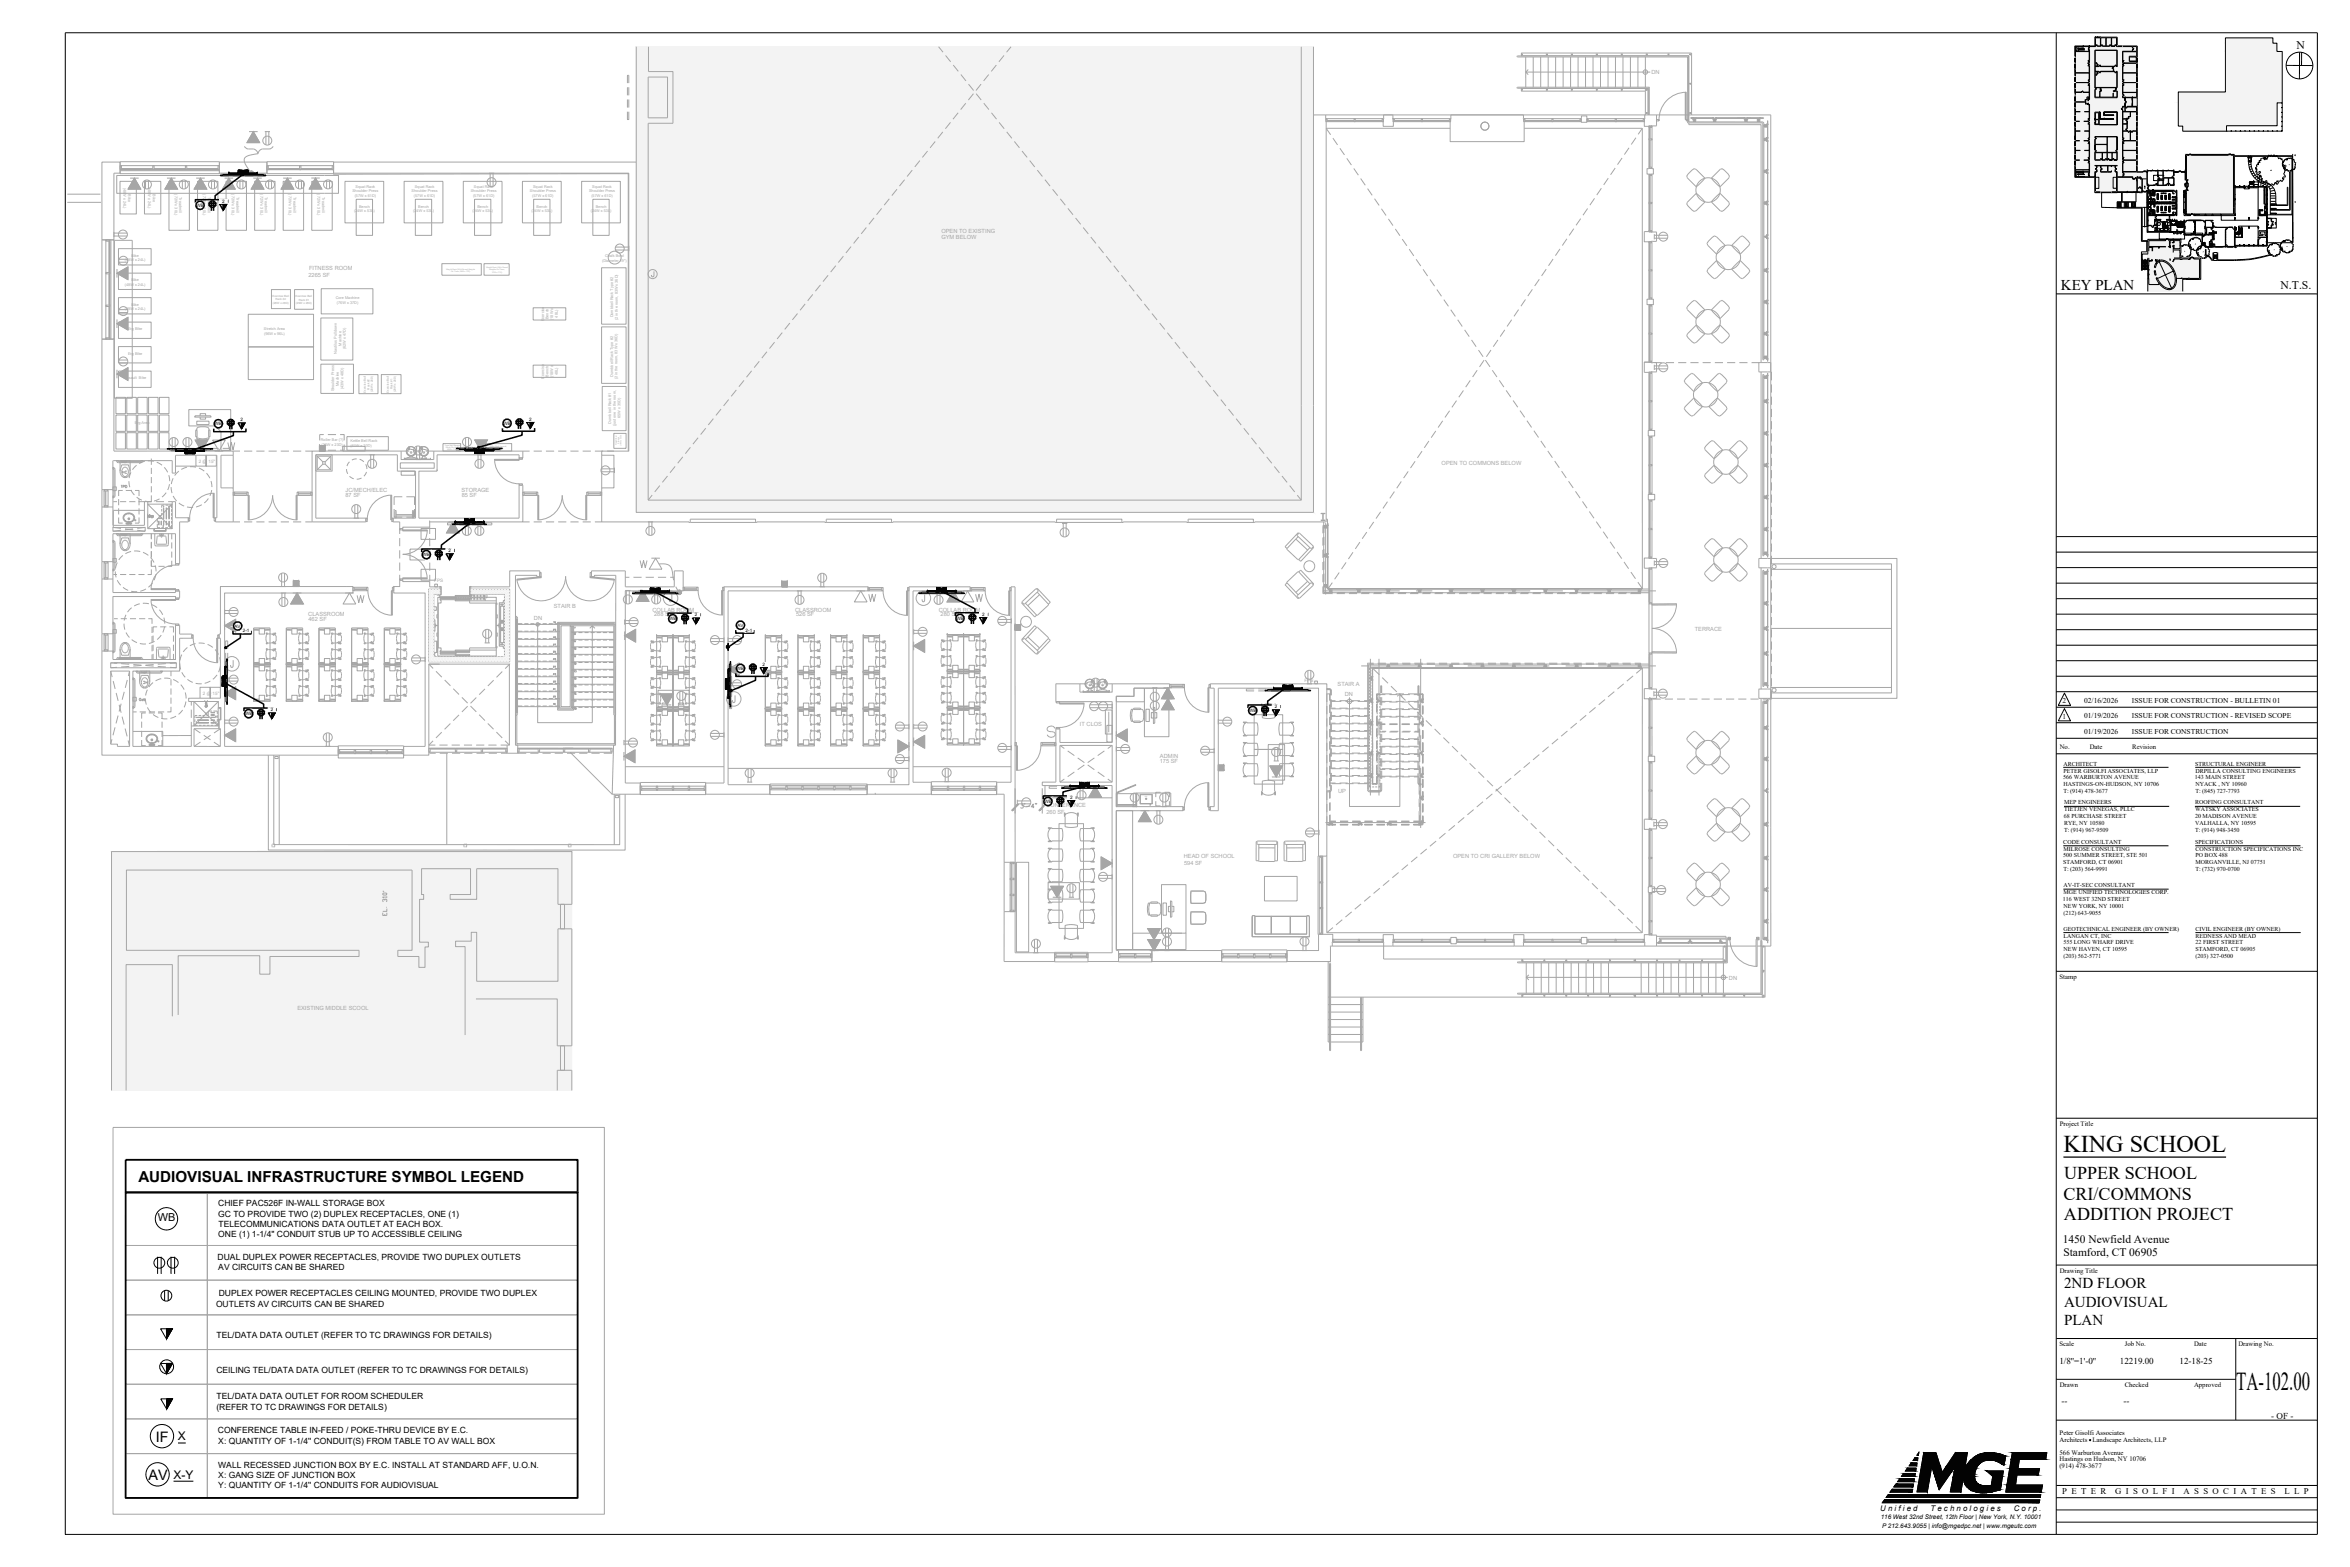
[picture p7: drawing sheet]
<svg xmlns="http://www.w3.org/2000/svg" width="914mm" height="610mm" viewBox="0 0 914 610" stroke-linecap="round" stroke-linejoin="round" font-family="sans-serif">
<defs><g id="words">
<text font-size="10" x="870.1" y="540.7">TA-102.00</text>
<text font-size="9.4" x="802.9" y="448.1">KING SCHOOL</text>
<g font-size="7">
<text x="803.1" y="458.6">UPPER SCHOOL</text>
<text x="802.9" y="466.7">CRI/COMMONS</text>
<text x="803.1" y="474.6">ADDITION PROJECT</text>
</g>
<g font-size="5.9">
<text x="53.8" y="459.7">AUDIOVISUAL INFRASTRUCTURE SYMBOL LEGEND</text>
<text x="803.1" y="501.1">2ND FLOOR</text>
<text x="803.1" y="508.3">AUDIOVISUAL</text>
<text x="803.1" y="515.6">PLAN</text>
</g>
<text font-size="5.8" x="801.9" y="112.8">KEY PLAN</text>
<g font-size="5.6">
<text x="60.6" y="560.9">IF</text>
<text x="57.8" y="575.8">AV</text>
</g>
<g font-size="4.6">
<text x="893.5" y="19.1">N</text>
<text x="887.3" y="112.5">N.T.S.</text>
<text x="69.3" y="560.4">X</text>
<text x="67.5" y="575.2">X-Y</text>
</g>
<g font-size="4.5">
<text x="802.6" y="483.7">1450 Newfield Avenue</text>
<text x="802.9" y="488.8">Stamford, CT 06905</text>
</g>
<text font-size="4.3" x="61.4" y="475.2">WB</text>
<text font-size="4" fill="#a6a6a6" x="46.9" y="185.6">HC</text>
<g font-size="3.5" fill="#a6a6a6">
<text x="46.2" y="190.9">TPD</text>
<text x="214.5" y="246.6">29</text>
<text x="217.3" y="255.1" transform="rotate(-90 217.3 255.1)">26</text>
<text x="225.4" y="254" transform="rotate(-90 225.4 254)">10</text>
<text x="217.3" y="263.9" transform="rotate(-90 217.3 263.9)">23</text>
<text x="225.4" y="262.8" transform="rotate(-90 225.4 262.8)">13</text>
<text x="55" y="267.1">HC</text>
<text x="214.5" y="266.7">22</text>
<text x="222.6" y="265.6">14</text>
<text x="53.3" y="273.8">TPD</text>
<text x="217.3" y="275.5" transform="rotate(-90 217.3 275.5)">19</text>
<text x="225.4" y="274.5" transform="rotate(-90 225.4 274.5)">17</text>
<text x="222.6" y="277.3">18</text>
</g>
<g font-size="3.5">
<text x="801.3" y="530.5">1/8''=1'-0''</text>
<text x="824.9" y="530.5">12219.00</text>
<text x="848.1" y="530.5">12-18-25</text>
<text x="802.2" y="546.2">--</text>
<text x="826.2" y="546.2">--</text>
<text x="883.8" y="551.9">- OF -</text>
</g>
<g font-size="3.4">
<text x="802.4" y="581.4">P E T E R</text>
<text x="823" y="581.4">G I S O L F I</text>
<text x="849.6" y="581.4">A S S O C I A T E S</text>
<text x="888.9" y="581.4">L L P</text>
</g>
<g font-size="3.3">
<text x="84.9" y="473.3">GC TO PROVIDE TWO (2) DUPLEX RECEPTACLES, ONE (1)</text>
<text x="84.9" y="469.3">CHIEF PAC526F IN-WALL STORAGE BOX</text>
<text x="85" y="477.3">TELECOMMUNICATIONS DATA OUTLET AT EACH BOX.</text>
<text x="84.9" y="481.3">ONE (1) 1-1/4&quot; CONDUIT STUB UP TO ACCESSIBLE CEILING</text>
<text x="84.7" y="490.1">DUAL DUPLEX POWER RECEPTACLES, PROVIDE TWO DUPLEX OUTLETS</text>
<text x="84.9" y="494.1">AV CIRCUITS CAN BE SHARED</text>
<text x="84.1" y="508.4">OUTLETS AV CIRCUITS CAN BE SHARED</text>
<text x="85.1" y="504.4">DUPLEX POWER RECEPTACLES CEILING MOUNTED, PROVIDE TWO DUPLEX</text>
<text x="84.3" y="520.5">TEL/DATA DATA OUTLET (REFER TO TC DRAWINGS FOR DETAILS)</text>
<text x="84.2" y="534">CEILING TEL/DATA DATA OUTLET (REFER TO TC DRAWINGS FOR DETAILS)</text>
<text x="84.3" y="544.4">TEL/DATA DATA OUTLET FOR ROOM SCHEDULER</text>
<text x="84.2" y="548.4">(REFER TO TC DRAWINGS FOR DETAILS)</text>
<text x="84.8" y="557.6">CONFERENCE TABLE IN-FEED / POKE-THRU DEVICE BY E.C.</text>
<text x="84.9" y="561.6">X: QUANTITY OF 1-1/4'' CONDUIT(S) FROM TABLE TO AV WALL BOX</text>
<text x="84.9" y="571">WALL RECESSED JUNCTION BOX BY E.C. INSTALL AT STANDARD AFF, U.O.N.</text>
<text x="84.9" y="575.1">X: GANG SIZE OF JUNCTION BOX</text>
<text x="84.9" y="579.1">Y: QUANTITY OF 1-1/4'' CONDUITS FOR AUDIOVISUAL</text>
</g>
<g font-size="3.1" fill="#a6a6a6">
<text x="214.5" y="243.4">30</text>
<text x="214.5" y="249.4">28</text>
<text x="222.6" y="248">8</text>
<text x="214.5" y="252.2">27</text>
<text x="214.5" y="257.9">25</text>
<text x="222.6" y="256.8">11</text>
<text x="214.5" y="260.7">24</text>
<text x="222.6" y="259.6">12</text>
<text x="214.5" y="269.5">21</text>
<text x="222.6" y="268.5">15</text>
<text x="214.5" y="272.3">20</text>
<text x="222.6" y="271.3">16</text>
</g>
<g font-size="3">
<text x="731.6" y="587.7">U n i f i e d</text>
<text x="751.2" y="587.7">T e c h n o l o g i e s</text>
<text x="783.6" y="587.7">C o r p .</text>
</g>
<g font-size="2.9">
<text x="802.5" y="273.5">2</text>
<text x="811" y="273.4">02/16/2026</text>
<text x="829.6" y="273.4">ISSUE FOR CONSTRUCTION - BULLETIN 01</text>
<text x="802.5" y="279.5">1</text>
<text x="811" y="279.4">01/19/2026</text>
<text x="829.6" y="279.4">ISSUE FOR CONSTRUCTION - REVISED SCOPE</text>
<text x="811" y="285.5">01/19/2026</text>
<text x="829.6" y="285.5">ISSUE FOR CONSTRUCTION</text>
</g>
<g font-size="2.6">
<text x="838.2" y="78" transform="rotate(-90 838.2 78)">FD</text>
<text x="835" y="80.8">HC</text>
<text x="835.7" y="89.6" transform="rotate(-90 835.7 89.6)">UP</text>
<text x="840.7" y="88.2">TD</text>
<text x="841.4" y="88.2">TD</text>
<text x="847.4" y="88.5">1</text>
<text x="847.7" y="89.3">15</text>
<text x="847.7" y="89.6">17</text>
<text x="840.7" y="91">HC</text>
<text x="841.7" y="91">HC</text>
<text x="801.5" y="291.3">No.</text>
<text x="813.1" y="291.3">Date</text>
<text x="829.6" y="291.3">Revision</text>
<text x="801.4" y="380.8">Stamp</text>
<text x="801.5" y="438">Project Title</text>
<text x="801.5" y="495.1">Drawing Title</text>
<text x="801.4" y="523.7">Scale</text>
<text x="826.7" y="523.7">Job No.</text>
<text x="853.7" y="523.7">Date</text>
<text x="871" y="523.7">Drawing No.</text>
<text x="801.5" y="539.6">Drawn</text>
<text x="826.7" y="539.6">Checked</text>
<text x="853.7" y="539.6">Approved</text>
<text x="801.4" y="558.3">Peter Gisolfi Associates</text>
<text x="801.4" y="560.8">Architects</text>
<text x="814.2" y="560.8">Landscape Architects, LLP</text>
<text x="801.4" y="568.5">Hastings on Hudson, NY 10706</text>
<text x="801.4" y="565.8">566 Warburton Avenue</text>
<text x="801.3" y="571.2">(914) 478-3677</text>
</g>
<g font-size="2.5">
<text x="731.8" y="590.9">116 West 32nd Street, 12th Floor | New York, N.Y. 10001</text>
<text x="732.3" y="594.6">P 212.643.9055 | info@mgedpc.net | www.mgeutc.com</text>
</g>
<g font-size="2.3">
<text x="802.9" y="297.9">ARCHITECT</text>
<text x="854.2" y="297.9">STRUCTURAL ENGINEER</text>
<text x="802.8" y="303.2">566 WARBURTON AVENUE</text>
<text x="802.9" y="300.6">PETER GISOLFI ASSOCIATES, LLP</text>
<text x="802.9" y="305.9">HASTINGS-ON-HUDSON, NY 10706</text>
<text x="854" y="303.2">143 MAIN STREET</text>
<text x="854.3" y="300.6">DRPILLA CONSULTING ENGINEERS</text>
<text x="854.3" y="305.9">NYACK , NY 10960</text>
<text x="802.9" y="308.5">T: (914) 478-3677</text>
<text x="854.2" y="308.6">T: (845) 727-7793</text>
<text x="803.1" y="315.6">TIETJEN VENEGAS, PLLC</text>
<text x="803.2" y="312.9">MEP ENGINEERS</text>
<text x="854.1" y="312.9">ROOFING CONSULTANT</text>
<text x="854.1" y="315.6">WATSKY ASSOCIATES</text>
<text x="803.1" y="318.2">68 PURCHASE STREET</text>
<text x="803.1" y="323.6">T: (914) 967-9509</text>
<text x="803.2" y="320.9">RYE, NY 10580</text>
<text x="854.1" y="323.6">T: (914) 948-3450</text>
<text x="854.1" y="318.2">20 MADISON AVENUE</text>
<text x="854.1" y="320.9">VALHALLA, NY 10595</text>
<text x="802.9" y="328.3">CODE CONSULTANT</text>
<text x="854.2" y="328.3">SPECIFICATIONS</text>
<text x="802.8" y="333.6">500 SUMMER STREET, STE 501</text>
<text x="802.9" y="330.9">MILROSE CONSULTING</text>
<text x="854.2" y="330.9">CONSTRUCTION SPECIFICATIONS INC</text>
<text x="854.3" y="333.6">PO BOX 488</text>
<text x="802.8" y="336.2">STAMFORD, CT 06901</text>
<text x="802.9" y="338.9">T: (203) 564-9991</text>
<text x="854.2" y="338.9">T: (732) 970-0700</text>
<text x="854.3" y="336.2">MORGANVILLE, NJ 07751</text>
<text x="802.9" y="347.8">MGE UNIFIED TECHNOLOGIES CORP.</text>
<text x="803" y="345.2">AV-IT-SEC CONSULTANT</text>
<text x="802.7" y="350.5">116 WEST 32ND STREET</text>
<text x="803" y="353.1">NEW YORK, NY 10001</text>
<text x="802.9" y="355.8">(212) 643-9055</text>
<text x="802.9" y="362.1">GEOTECHNICAL ENGINEER (BY OWNER)</text>
<text x="802.9" y="364.7">LANGAN CT, INC</text>
<text x="854.3" y="362.1">CIVIL ENGINEER (BY OWNER)</text>
<text x="854.3" y="364.7">REDNESS AND MEAD</text>
<text x="802.9" y="367.4">555 LONG WHARF DRIVE</text>
<text x="803" y="370">NEW HAVEN, CT 10595</text>
<text x="854.2" y="370">STAMFORD, CT 06905</text>
<text x="854.3" y="367.4">22 FIRST STREET</text>
<text x="802.9" y="372.7">(203) 562-5771</text>
<text x="854.3" y="372.7">(203) 327-0500</text>
</g>
<g font-size="2.2" fill="#a6a6a6">
<text x="642.6" y="28.9">DN</text>
<text x="366.3" y="90.5">OPEN TO EXISTING</text>
<text x="366.3" y="93.1">GYM BELOW</text>
<text x="120" y="107.6">2265 SF</text>
<text x="120.2" y="104.9">FITNESS ROOM</text>
<text x="560.9" y="181.1">OPEN TO COMMONS BELOW</text>
<text x="134.5" y="191.3">JC/MECH/ELEC</text>
<text x="179.6" y="191.5">STORAGE</text>
<text x="134.4" y="193.5">87 SF</text>
<text x="179.6" y="193.5">85 SF</text>
<text x="120" y="239.6">CLASSROOM</text>
<text x="215.5" y="236.5">STAIR B</text>
<text x="253.9" y="237.9">COLLAB ROOM</text>
<text x="254.5" y="239.7">288 SF</text>
<text x="309.4" y="237.9">CLASSROOM</text>
<text x="309.8" y="239.7">526 SF</text>
<text x="365.3" y="237.9">COLLAB ROOM</text>
<text x="366" y="239.7">280 SF</text>
<text x="120" y="241.6">462 SF</text>
<text x="207.8" y="241.3">DN</text>
<text x="659.4" y="245.7">TERRACE</text>
<text x="520.4" y="266.8">STAIR A</text>
<text x="523.3" y="270.9">DN</text>
<text x="420.2" y="282.5">IT CLOS</text>
<text x="451.3" y="296.7">175 SF</text>
<text x="451.3" y="294.9">ADMIN</text>
<text x="520.7" y="308.4">UP</text>
<text x="407.1" y="313.9">CONFERENCE</text>
<text x="407.1" y="316.6">260 SF</text>
<text x="460.6" y="333.8">HEAD OF SCHOOL</text>
<text x="565.4" y="333.9">OPEN TO CRI GALLERY BELOW</text>
<text x="460.7" y="336.4">594 SF</text>
<text x="672.7" y="381.1">DN</text>
<text x="115.7" y="393">EXISTING MIDDLE SCOOL</text>
</g>
<g font-size="1.8">
<text x="76.5" y="80.5">WB</text>
<text x="86.5" y="79">2</text>
<text x="83.6" y="165.5">WB</text>
<text x="93.6" y="163.9">2</text>
<text x="195.9" y="165.3">WB</text>
<text x="205.9" y="163.8">2</text>
<text x="174.5" y="214.8">2</text>
<text x="164.5" y="216.4">WB</text>
<text x="270.4" y="239.8">2</text>
<text x="382.2" y="239.7">2</text>
<text x="91.3" y="244.2">AV</text>
<text x="94.5" y="246">2-1</text>
<text x="260.4" y="241.3">WB</text>
<text x="286.9" y="243.9">AV</text>
<text x="290.1" y="245.7">2-1</text>
<text x="372.2" y="241.2">WB</text>
<text x="286.7" y="260.7">WB</text>
<text x="296.8" y="259.1">2</text>
<text x="496.1" y="275.5">2</text>
<text x="95.4" y="278.3">WB</text>
<text x="105.4" y="276.7">2</text>
<text x="486" y="277.1">WB</text>
<text x="416.4" y="310.9">2</text>
<text x="406.4" y="312.4">WB</text>
</g>
<g font-size="1.8" fill="#a6a6a6">
<text x="77.3" y="180">2 @ 15&quot;</text>
<text x="169" y="226.3">FPS</text>
<text x="507.6" y="265.5">FPS</text>
<text x="79" y="270.3">2 @ 15&quot;</text>
</g>
<g font-size="1.5" fill="#a6a6a6">
<text x="48.1" y="73" transform="rotate(90 48.1 73)">(48W x 24L)</text>
<text x="49.9" y="75.6" transform="rotate(90 49.9 75.6)">Bike</text>
<text x="57.6" y="73" transform="rotate(90 57.6 73)">(48W x 24L)</text>
<text x="59.4" y="75.6" transform="rotate(90 59.4 75.6)">Bike</text>
<text x="68" y="75.6" transform="rotate(90 68 75.6)">(72W x 30L)</text>
<text x="69.8" y="76.6" transform="rotate(90 69.8 76.6)">Treadmill</text>
<text x="79.1" y="75.6" transform="rotate(90 79.1 75.6)">(72W x 30L)</text>
<text x="80.9" y="76.6" transform="rotate(90 80.9 76.6)">Treadmill</text>
<text x="90.2" y="75.6" transform="rotate(90 90.2 75.6)">(72W x 30L)</text>
<text x="92" y="76.6" transform="rotate(90 92 76.6)">Treadmill</text>
<text x="101.3" y="75.6" transform="rotate(90 101.3 75.6)">(72W x 30L)</text>
<text x="103.1" y="76.6" transform="rotate(90 103.1 76.6)">Treadmill</text>
<text x="112.4" y="75.6" transform="rotate(90 112.4 75.6)">(72W x 30L)</text>
<text x="114.2" y="76.6" transform="rotate(90 114.2 76.6)">Treadmill</text>
<text x="123.5" y="75.6" transform="rotate(90 123.5 75.6)">(72W x 30L)</text>
<text x="125.3" y="76.6" transform="rotate(90 125.3 76.6)">Treadmill</text>
<text x="137.1" y="74.8">Shoulder Press</text>
<text x="138" y="76.6">(57W x 61D)</text>
<text x="138.3" y="73">Squat Rack</text>
<text x="160.2" y="74.8">Shoulder Press</text>
<text x="161.1" y="76.6">(57W x 61D)</text>
<text x="161.4" y="73">Squat Rack</text>
<text x="183.2" y="74.8">Shoulder Press</text>
<text x="184.1" y="76.6">(57W x 61D)</text>
<text x="184.4" y="73">Squat Rack</text>
<text x="206.2" y="74.8">Shoulder Press</text>
<text x="207.1" y="76.6">(57W x 61D)</text>
<text x="207.4" y="73">Squat Rack</text>
<text x="229.2" y="74.8">Shoulder Press</text>
<text x="230.1" y="76.6">(57W x 61D)</text>
<text x="230.4" y="73">Squat Rack</text>
<text x="137.8" y="82.6">(24W x 53L)</text>
<text x="139.7" y="80.9">Bench</text>
<text x="160.8" y="82.6">(24W x 53L)</text>
<text x="162.8" y="80.9">Bench</text>
<text x="183.8" y="82.6">(24W x 53L)</text>
<text x="185.8" y="80.9">Bench</text>
<text x="206.8" y="82.6">(24W x 53L)</text>
<text x="208.8" y="80.9">Bench</text>
<text x="229.9" y="82.6">(24W x 53L)</text>
<text x="231.8" y="80.9">Bench</text>
<text x="48.6" y="101.7">(48W x 24L)</text>
<text x="51.2" y="99.9">Bike</text>
<text x="234.3" y="101.8">(Diameter 19&quot;)</text>
<text x="235.4" y="100">Chalk Bowl</text>
<text x="48.6" y="111.2">(48W x 24L)</text>
<text x="51.2" y="109.4">Bike</text>
<text x="51.2" y="118.9">Bike</text>
<text x="130.7" y="116.4">Core Machine</text>
<text x="131.1" y="118.2">(76W x 37D)</text>
<text x="48.6" y="120.7">(48W x 24L)</text>
<text x="211.7" y="124.9" transform="rotate(-90 211.7 124.9)">Exercise</text>
<text x="213.5" y="124.2" transform="rotate(-90 213.5 124.2)">Bench</text>
<text x="215.2" y="124.5" transform="rotate(-90 215.2 124.5)">(18W x</text>
<text x="217" y="123.5" transform="rotate(-90 217 123.5)">48L)</text>
<text x="238.6" y="123.5" transform="rotate(-90 238.6 123.5)">Dumbbell Rack Type #2</text>
<text x="240.3" y="124.5" transform="rotate(-90 240.3 124.5)">(2 in the room, 83W x 36D)</text>
<text x="49.8" y="128.5">Erg Bike</text>
<text x="102.7" y="128.5">Stretch Area</text>
<text x="102.8" y="130.3">(96W x 96L)</text>
<text x="49.8" y="138">Erg Bike</text>
<text x="131.1" y="137.5" transform="rotate(-90 131.1 137.5)">Nautilus Pulldown</text>
<text x="132.8" y="134.5" transform="rotate(-90 132.8 134.5)">Machine</text>
<text x="134.6" y="135.8" transform="rotate(-90 134.6 135.8)">(62W x 47D)</text>
<text x="48.4" y="147.5">Assault Bike</text>
<text x="211.7" y="147.3" transform="rotate(-90 211.7 147.3)">Exercise</text>
<text x="213.5" y="146.5" transform="rotate(-90 213.5 146.5)">Bench</text>
<text x="215.2" y="146.8" transform="rotate(-90 215.2 146.8)">(18W x</text>
<text x="217" y="145.8" transform="rotate(-90 217 145.8)">48L)</text>
<text x="238.5" y="146.5" transform="rotate(-90 238.5 146.5)">Dumbbell Rack Type #2</text>
<text x="240.3" y="147.5" transform="rotate(-90 240.3 147.5)">(2 in the room, 83W x 36D)</text>
<text x="130.1" y="152.3" transform="rotate(-90 130.1 152.3)">Shoulder Press</text>
<text x="131.8" y="150.1" transform="rotate(-90 131.8 150.1)">Machine</text>
<text x="133.6" y="151.4" transform="rotate(-90 133.6 151.4)">(43W x 48D)</text>
<text x="52.4" y="164.9">Erg Area</text>
<text x="237.8" y="164.8" transform="rotate(-90 237.8 164.8)">Dumbbell Rack #1</text>
<text x="239.6" y="165.7" transform="rotate(-90 239.6 165.7)">(just one in the room,</text>
<text x="241.4" y="162.7" transform="rotate(-90 241.4 162.7)">65W x 35D)</text>
<text x="124.8" y="171.6">Roller Bar (?)</text>
<text x="125.1" y="173.4">(36W x 23D)</text>
<text x="136.4" y="172">Kettle Bell Rack</text>
<text x="136.4" y="173.7">(61W x 20D)</text>
</g>
<g font-size="1.1" fill="#a6a6a6">
<text x="106" y="115.4">Exercise Ball</text>
<text x="106.1" y="118.1">(28W x 28D)</text>
<text x="107.2" y="116.8">Rack #2</text>
<text x="115" y="115.6">Exercise Ball</text>
<text x="115.1" y="118.3">(29W x 28D)</text>
<text x="116.3" y="117">Rack #1</text>
<text x="142.4" y="152.7" transform="rotate(-90 142.4 152.7)">Exercise Ball</text>
<text x="143.8" y="151.5" transform="rotate(-90 143.8 151.5)">Rack #2</text>
<text x="145.1" y="152.6" transform="rotate(-90 145.1 152.6)">(28W x 28D)</text>
<text x="151.3" y="152.7" transform="rotate(-90 151.3 152.7)">Exercise Ball</text>
<text x="152.7" y="151.5" transform="rotate(-90 152.7 151.5)">Rack #1</text>
<text x="154" y="152.6" transform="rotate(-90 154 152.6)">(29W x 28D)</text>
</g>
<g font-size=".7" fill="#a6a6a6">
<text x="173.5" y="104.9">Weight Rack (With Round Weights</text>
<text x="175.5" y="105.8">On Them, 58W x 17D)</text>
<text x="189.2" y="104.3">Weight Rack (With Round</text>
<text x="190.4" y="105.2">Weights On Them,</text>
<text x="173.1" y="173.3">Yoga Mat Storage</text>
<text x="190.5" y="173.7">Roller Rack (on wall,</text>
<text x="240.1" y="173.2" transform="rotate(-90 240.1 173.2)">Weight Bar</text>
<text x="241" y="172.6" transform="rotate(-90 241 172.6)">Storage</text>
<text x="173.5" y="174.2">Rack (On Wall,</text>
<text x="174" y="175.1">20W x 11 D)</text>
<text x="180.1" y="174.3">The Band Rack (on wall,</text>
<text x="182.3" y="175.2">33W x 7D)</text>
<text x="192" y="174.6">38W x 11D)</text>
</g>
<text font-size=".6" fill="#a6a6a6" x="445.4" y="310">sink</text>
</g></defs>
<!-- layer: 12219xBB02|A-NEW-WALL PATT -->
<g fill="#f3f3f3" stroke="#f3f3f3" stroke-width=".39">
<path d="M365.1 18.2h146v181.1z"/>
<path d="M222.5 330.7v.6zM43.4 331.3l179.1-.6v.6z"/>
<path d="M43.4 331.3l165.3 92.9h-165.3zM43.4 331.3l165.3 92.9 13.8-92.9zM222.5 331.3v92.9h-13.8z"/>
<path d="M247.6 18.2v181.1h263.5zM247.6 18.2h117.5l146 181.1z"/>
</g>
<!-- layer: 12219xBB02|A-NEW-ABV -->
<g fill="none" stroke="#a6a6a6" stroke-width=".39">
<path d="M365.2 18.2l1.7 2.1M393.4 18.2l-1.7 2.1M367.9 21.6l2 2.4M370.9 25.3l2 2.5M373.9 29l2 2.5M376.9 32.7l1.9 2.5M378.8 36.4l-2 2.5M379.8 36.4l2 2.5M381.7 32.7l-1.9 2.5M384.7 29l-2 2.5M387.7 25.3l-2 2.5M390.7 21.6l-2 2.4"/>
<path d="M360.9 58.8l-2 2.4M363.9 55l-2 2.5M366.9 51.3l-2 2.5M369.8 47.6l-1.9 2.5M372.8 43.9l-2 2.5M375.8 40.2l-2 2.4M382.8 40.2l2 2.4M385.8 43.9l2 2.5M388.7 47.6l2 2.5M391.7 51.3l2 2.5M394.7 55l2 2.5M397.7 58.8l2 2.4"/>
<path d="M516 49.9l1.8 2.5M518.6 53.7l1.8 2.7M521.4 57.7l1.8 2.6M633.9 57.5l-1.8 2.6M636.5 53.6l-1.8 2.6M639 49.9l-1.6 2.4M346 77.3l-2 2.5M349 73.6l-2 2.5M352 69.9l-2 2.5M355 66.2l-2 2.5M357.9 62.5l-1.9 2.4M400.7 62.5l1.9 2.5"/>
<path d="M403.6 66.2l2 2.5M406.6 69.9l2 2.5M409.6 73.6l2 2.5M412.6 77.3l1.9 2.5M524 61.6l1.8 2.6M526.8 65.5l1.8 2.6M529.4 69.4l1.8 2.7M532.1 73.4l1.8 2.6M534.8 77.3l1.8 2.6M620.4 77.2l-1.8 2.6M623.1 73.2l-1.8 2.7M625.8 69.3l-1.8 2.6"/>
<path d="M628.5 65.4l-1.8 2.6M631.2 61.4l-1.8 2.7M328.2 99.7l-2 2.4M331.2 95.9l-2 2.5M334.1 92.2l-2 2.5M337.1 88.5l-2 2.5M340.1 84.8l-2 2.4M343 81.1l-1.9 2.4M415.5 81.1l2 2.4M418.5 84.8l2 2.5M421.5 88.5l2 2.5M424.5 92.2l1.9 2.5"/>
<path d="M427.4 95.9l2 2.5M430.4 99.7l2 2.5M537.5 81.2l1.8 2.6M540.2 85.2l1.8 2.6M542.9 89.1l1.8 2.6M545.6 93l1.8 2.6M548.3 96.9l1.8 2.6M607 96.8l-1.8 2.7M609.7 92.9l-1.8 2.6M612.4 89l-1.8 2.6M615.1 85l-1.8 2.7M617.7 81.1l-1.7 2.6"/>
<path d="M313.3 118.2l-2 2.5M316.3 114.5l-2 2.5M319.3 110.8l-2 2.5M322.2 107.1l-2 2.5M325.2 103.4l-2 2.5M433.4 103.4l2 2.5M436.4 107.1l1.9 2.5M439.3 110.8l2 2.5M442.3 114.5l2 2.5M445.3 118.3l2 2.4M551 100.9l1.8 2.6M553.7 104.8l1.8 2.6"/>
<path d="M556.4 108.7l1.8 2.6M559.1 112.6l1.8 2.7M561.8 116.6l1.8 2.6M593.6 116.5l-1.8 2.6M596.3 112.6l-1.8 2.6M599 108.6l-1.8 2.7M601.6 104.7l-1.8 2.6M604.3 100.8l-1.8 2.6M298.4 136.8l-2 2.5M301.4 133.1l-2 2.5M304.4 129.4l-2 2.5M307.3 125.7l-1.9 2.4"/>
<path d="M310.3 122l-2 2.4M448.2 122l2 2.5M451.2 125.7l2 2.5M454.2 129.4l2 2.5M457.2 133.1l2 2.5M460.2 136.8l1.9 2.5M564.5 120.5l1.8 2.6M567.2 124.4l1.8 2.6M569.9 128.3l1.8 2.7M572.6 132.2l1.8 2.7M575.3 136.2l1.8 2.6M580.2 136.2l-1.8 2.6"/>
<path d="M582.8 132.2l-1.8 2.7M585.5 128.3l-1.8 2.6M588.2 124.4l-1.8 2.6M590.9 120.4l-1.8 2.7M280.6 159.1l-2 2.5M283.5 155.4l-1.9 2.5M286.5 151.7l-2 2.5M289.5 148l-2 2.5M292.5 144.3l-2 2.4M295.4 140.5l-1.9 2.5M463.1 140.6l2 2.4M466.1 144.3l2 2.5"/>
<path d="M469.1 148l2 2.5M472.1 151.7l1.9 2.5M475 155.4l2 2.5M478 159.2l2 2.4M564 159.8l-1.7 2.6M566.7 155.9l-1.8 2.6M569.4 151.9l-1.8 2.6M572.1 148l-1.8 2.6M574.8 144l-1.8 2.7M577.5 140.1l-1.8 2.6M578 140.1l1.8 2.6M580.7 144l1.8 2.6"/>
<path d="M583.4 148l1.8 2.6M586.1 151.9l1.8 2.6M588.8 155.8l1.8 2.6M591.5 159.7l1.8 2.6M90.7 175.5h2.7M95 175.5h3.1M99.7 175.5h3.2M104.5 175.5h3.2M109.3 175.5h3.1M114 175.5h3.2M118.8 175.5h2.6M156.1 175.5h3.2"/>
<path d="M160.8 175.5h3.2M165.6 175.5h3.2M203.4 175.5h2.7M207.7 175.5h3.1M212.4 175.5h3.2M217.2 175.5h3.2M222 175.5h3.1M226.7 175.5h3.2M231.5 175.5h3.2M236.2 175.5h2.7M265.7 177.7l-2 2.5M268.6 174l-1.9 2.5"/>
<path d="M271.6 170.3l-2 2.5M274.6 166.6l-2 2.5M277.6 162.9l-2 2.4M481 162.9l2 2.5M484 166.6l1.9 2.5M486.9 170.3l2 2.5M489.9 174l2 2.5M492.9 177.8l2 2.4M550.6 179.5l-1.8 2.6M553.3 175.5l-1.8 2.6M556 171.6l-1.8 2.6M558.7 167.6l-1.8 2.7"/>
<path d="M561.4 163.7l-1.8 2.6M594.1 163.7l1.8 2.6M596.9 167.6l1.8 2.6M599.5 171.5l1.8 2.6M602.3 175.4l1.8 2.7M604.9 179.4l1.8 2.6M57.5 195.2h1.6M60.7 195.2h3.1M65.4 195.2h1.6M153.4 198v3.2h3.1M156.5 193.3h-3.1v3.1M158.1 193.3h3.2v3.1"/>
<path d="M161.3 198v3.2h-3.2M253.8 192.6l-1.6 2M256.8 188.9l-2 2.5M259.7 185.2l-2 2.4M262.7 181.4l-2 2.5M495.9 181.5l1.9 2.5M498.8 185.2l2 2.5M501.8 188.9l2 2.5M504.8 192.6l1.5 2M537.2 199.1l-1.8 2.6M539.9 195.2l-1.8 2.6M542.6 191.2l-1.8 2.7"/>
<path d="M545.3 187.3l-1.8 2.6M547.9 183.4l-1.8 2.6M607.6 183.3l1.8 2.6M610.3 187.2l1.8 2.6M613 191.1l1.8 2.7M615.7 195.1l1.8 2.6M618.4 199l1.8 2.6M43.9 205.2l3.2 .3M47.1 206.3l-3.2 .4M48.6 205.7l3.2 .4M51.8 205.7l-3.2 .4M53.4 206.3l3.1 .4"/>
<path d="M56.5 205.2l-3.1 .3M90.7 203h2.7M95 203h3.1M99.7 203h3.2M104.5 203h3.2M109.3 203h3.1M114 203h3.2M118.8 203h2.6M155.5 205.6v2.1M155.5 209.3v3.2M155.5 214.1v3.2M155.5 218.8v3.2"/>
<path d="M167.2 205.1v2.6M167.2 209.3v3.2M167.2 214.1v3.2M167.2 218.8v3.2M203.4 203h2.7M207.7 203h3.1M212.4 203h3.2M217.2 203h3.2M222 203h3.1M226.7 203h3.2M231.5 203h2.6M523.8 218.8l-1.8 2.6"/>
<path d="M526.5 214.8l-1.8 2.7M529.1 210.9l-1.7 2.6M531.8 207l-1.8 2.6M534.5 203.1l-1.8 2.6M621.1 202.9l1.8 2.6M623.8 206.8l1.8 2.7M626.5 210.8l1.8 2.6M629.2 214.7l1.8 2.6M631.9 218.6l1.8 2.6M155.5 223.6v2.1M167.2 223.6v2.7M518.4 226.7l-1.6 2.3"/>
<path d="M521.1 222.7l-1.8 2.6M634.6 222.5l1.8 2.6M637.3 226.5l1.7 2.5M43.1 257.9l2.5 .1M45.6 259.6l-2.5 .2M47.1 258.2l3.2 .2M50.3 259.2l-3.2 .3M51.9 258.5l3.1 .3M55 258.9l-3.1 .2M56.6 258.9l3.2 .2M59.8 258.5l-3.2 .3M61.4 259.2l3.1 .3"/>
<path d="M64.5 258.2l-3.1 .2M66.1 259.6l2.5 .2M68.6 257.9l-2.5 .1M166.9 258.4l1.6 1.6M198.2 258.5l-1.6 1.6M534.1 259.9l2.6 2.6M639 259.9l-2.3 2M43.1 261.1l.5 2.3M44 264.9l.8 3.1M45.2 269.6l.8 3M46 278.4l-.9 3M46.4 274.2l.7 3.1"/>
<path d="M47.1 273.7l-.7 3.1M47.5 278.8l.8 3.1M48.3 269.1l-.8 3.1M49.5 264.5l-.8 3.1M50.4 261.1l-.5 1.9M74.4 272.9v1.6M74.4 276.1v3.2M169.7 261.2l2.2 2.2M173 264.5l2.3 2.3M176.4 267.9l2.2 2.3M178.6 278.1l-2.2 2.3M179.7 271.3l2.3 2.2"/>
<path d="M182 274.7l-2.3 2.3M183.1 274.7l2.2 2.2M185.3 271.4l-2.2 2.2M186.5 278l2.2 2.3M188.7 268l-2.2 2.2M192.1 264.6l-2.3 2.3M195.4 261.2l-2.2 2.3M420.2 266h3.1M424.9 266h3.2M429.6 266h3.2M537.8 263.6l2.3 2.2M541.2 266.9l2.3 2.3"/>
<path d="M544.6 270.3l2.3 2.2M548 273.6l2.3 2.2M551.4 276.9l2.3 2.2M617.2 278.3l-2.4 2M620.8 275.2l-2.4 2M624.5 272.1l-2.4 2.1M628.1 269.1l-2.4 2M631.8 266l-2.4 2.1M635.4 263l-2.4 2M43.6 287.6l-.5 1.9M44.8 283l-.8 3M48.7 283.4l.8 3.1"/>
<path d="M49.8 288l.6 2.4M74.4 280.8v1.6M75.5 283.5l2.5 1.7M78 288.7l-2.5 1.7M79.3 286l2.6 1.8M81.9 286l-2.6 1.8M83.2 288.7l2.5 1.7M85.8 283.5l-2.5 1.7M167.1 293h2.4M168.5 288.2l-1.6 1.7h2.5M171 289.9h3.2M171.1 293h3.2"/>
<path d="M171.9 284.8l-2.3 2.3M175.2 281.5l-2.2 2.2M175.7 289.9h3.2M175.9 293h3.1M180.5 289.9h3.2M180.6 293h3.2M185.3 289.9h3.1M185.4 293h3.2M189.8 281.4l2.2 2.3M190 289.9h3.2M190.2 293h3.1M193.2 284.8l2.2 2.3"/>
<path d="M194.8 289.9h2.5M194.9 293h2.4M196.5 288.2l1.7 1.7M201.5 293h3.2M206.3 293h3.2M211.1 293h3.2M215.9 293h3.1M220.6 293h3.2M225.4 293h3.2M230.1 293h3.2M234.9 293h3.3M554.8 280.3l2.3 2.2"/>
<path d="M558.2 283.6l2.3 2.2M561.6 286.9l2.3 2.3M565 290.3l2.3 2.2M568.4 293.6l2.3 2.2M571.8 296.9l2.3 2.3M591.7 299.7l-2.5 2M595.3 296.6l-2.4 2M599 293.5l-2.5 2.1M602.6 290.5l-2.4 2M606.3 287.4l-2.5 2.1M609.9 284.4l-2.4 2M613.5 281.3l-2.4 2"/>
<path d="M569.7 318l-2.4 2.1M573.4 315l-2.4 2M575.2 300.3l2.3 2.2M577 311.9l-2.4 2M578.6 303.6l2.3 2.2M580.7 308.8l-2.4 2.1M582 306.9l2.3 2.3M584.3 305.8l-2.4 2M585.4 310.3l2.3 2.2M588 302.7l-2.4 2.1M588.8 313.6l2.3 2.2M592.2 316.9l2.3 2.3"/>
<path d="M105.8 329.2l.2 .2M105.8 328.7v.4M106 328.4l-.2 .2M106.2 328.4h.3M106.2 329.4h.3M106.7 328.4l.2 .2M106.9 329.2l-.2 .2M106.9 328.7v.4M180.5 329.2l.2 .2M180.5 328.7v.4M180.7 328.4l-.2 .2M180.9 328.4h.3"/>
<path d="M180.9 329.4h.3M181.4 328.4l.2 .2M181.6 329.2l-.2 .2M181.6 328.7v.4M221.1 329.2l.2 .2M221.1 328.7v.4M221.3 328.4l-.2 .2M221.5 328.4h.3M221.5 329.4h.3M222 328.4l.2 .2M222.2 329.2l-.2 .2M222.2 328.7v.4"/>
<path d="M544.2 339.4l-2.4 2.1M547.8 336.4l-2.4 2M551.5 333.3l-2.4 2M555.1 330.3l-2.4 2M558.8 327.2l-2.4 2M562.4 324.1l-2.4 2.1M566.1 321.1l-2.4 2M595.6 320.3l2.3 2.2M599 323.6l2.3 2.2M602.4 326.9l2.3 2.3M605.8 330.3l2.3 2.2M609.2 333.6l2.3 2.2"/>
<path d="M612.6 337l2.3 2.2M522.3 357.8l-2.4 2M525.9 354.7l-2.4 2.1M529.6 351.7l-2.4 2M533.3 348.6l-2.5 2M536.9 345.5l-2.4 2.1M540.6 342.5l-2.5 2M616 340.3l2.3 2.2M619.4 343.6l2.3 2.2M622.8 347l2.3 2.2M626.2 350.3l2.3 2.2M629.6 353.6l2.3 2.3"/>
<path d="M633 357l2.3 2.2M518.6 360.8l-2.3 2M636.4 360.3l2.6 2.5"/>
</g>
<!-- layer: 12219xBB02|A-NEW-GLAZ -->
<g fill="none" stroke="#a6a6a6" stroke-width=".39">
<path d="M515.9 46.1h.5v1.2h-.5zM516 49.9h48.3M516.4 47.1h10.5M516.4 46.9h10.5M516.4 47.3h21.9M516.4 46.1h21.4M526.9 46.1h.4v1.2h-.4zM527.3 47.1h10.5M527.3 46.9h10.5M537.8 46.1h.5v1.2h-.5zM542.1 46.1h.5v1.2h-.5zM542.6 47.1h10.4"/>
<path d="M542.6 46.9h10.4M542.6 47.3h21.8M542.6 46.1h21.4M553 46.1h.5v1.2h-.5zM553.5 47.1h10.5M553.5 46.9h10.5M564 46.1h.4v1.2h-.4zM564.4 46.3v1M592.9 46.1h.5v1.2h-.5zM593.1 49.9h45.9M593.4 47.1h10.4M593.4 46.9h10.4"/>
<path d="M593.4 47.3h21.4M593.4 46.1h21.4M603.8 46.1h.5v1.2h-.5zM604.3 47.1h10.5M604.3 46.9h10.5M614.8 46.1h.4v1.2h-.4zM615.2 46.3v1M615.3 46.2l-.1 .1M615.3 47.3h-.1M615.3 47.3v.3h2.2v-.3M615.3 46.2v-1.1h2.2v2.2M617.4 47.3h.1"/>
<path d="M617.5 46.1h.5v1.2h-.5zM618 47.1h10.5M618 46.9h10.5M618 47.3h21.4M618 46.1h21.4M628.5 46.1h.4v1.2h-.4zM628.9 47.1h10.5M628.9 46.9h10.5M639.4 46.1h.5v1.2h-.5zM641.6 49.1h1.2v.4h-1.2zM641.6 54h1.2v.5h-1.2zM641.6 49.5v15.5"/>
<path d="M641.8 49.5v4.5M641.8 54.5v10.5M642.1 49.5v4.5M642.1 54.5v10.5M642.8 49.5v15.5M46.7 64.4h.6v1.6h-.6zM46.7 62.9h38.7v4.7h-38.7zM46.7 66.4h38.7M46.7 64.4h38.7M47.3 65.6h12.1v.3h-12.1zM47.3 66h38.1M59.4 64.4h.6v1.6h-.6z"/>
<path d="M60 65.6h12.1v.3h-12.1zM72.1 64.4h.6v1.6h-.6zM72.7 65.6h12.1v.3h-12.1zM84.8 64.4h.6v1.6h-.6zM85.4 65.6v.3M103.8 66h26M103.9 64.4h.5v1.6h-.5zM103.9 62.9h25.9v4.7h-25.9zM103.9 65.6v.3M103.9 64.4h25.9M104.4 65.6h12.2v.3h-12.2zM116.6 64.4h.5v1.6h-.5z"/>
<path d="M117.1 65.6h12.2v.3h-12.2zM129.3 64.4h.5v1.6h-.5zM641.6 65h1.2v.5h-1.2zM641.6 65.6h-.7v2.1l1.9 .1v.5h-1.2v-.5l1.7-.1v-2.1h-.6M641.6 65.5l1.1 .1M641.6 78.7h1.2v.5h-1.2zM641.6 68.3v21.4M641.6 65.5v.1M641.8 68.3v10.4M641.8 79.2v10.5M642.1 68.3v10.4M642.1 79.2v10.5"/>
<path d="M642.8 68.3v21.4M39.7 93.3h4.6v38.6h-4.6zM41.2 93.3h1.6v.5h-1.6zM41.2 93.3v38.6M42.4 93.8h.2v12.2h-.2zM42.8 93.8v38.1M43.2 93.3v38.6M641.6 89.7h1.2v.4h-1.2zM641.6 94h1.2v.5h-1.2zM641.6 94.1v21.7M641.8 94.5v10.4M642.1 94.5v10.4"/>
<path d="M642.8 94.5v21.3M41.2 106h1.6v.5h-1.6zM41.2 118.7h1.6v.5h-1.6zM42.4 106.5h.2v12.2h-.2zM42.4 119.2h.2v12.2h-.2zM641.6 116.3l-.7 .1v2.1l1.9 .1v.5h-1.2v-.5l1.7-.1v-2.1h-.6M641.6 115.8h1.2v.5h-1.2zM641.6 104.9h1.2v.5h-1.2zM641.6 119.1v21.4M641.6 116.3h1.1M641.8 105.4v10.4M641.8 119.1v10.5"/>
<path d="M642.1 105.4v10.4M642.1 119.1v10.5M642.7 116.3v.1M642.8 119.1v21.4M41.2 131.4h1.6v.5h-1.6zM641.6 129.6h1.2v.4h-1.2zM641.8 130v10.5M642.1 130v10.5M641.6 144.8h1.2v.4h-1.2zM641.6 155.9h1.2v.4h-1.2zM641.6 140.5h1.2v.4h-1.2zM641.6 145.2v21.7"/>
<path d="M641.8 145.2v10.7M641.8 156.3v10.6M642.1 145.2v10.7M642.1 156.3v10.6M642.8 145.2v21.7M643.7 141.1h2.9M648.2 141.1h3.2M653 141.1h3.1M657.7 141.1h3.2M662.5 141.1h3.2M667.3 141.1h3.1M672 141.1h3.2"/>
<path d="M676.8 141.1h3.2M681.5 141.1h3M689.3 144.6v3.4M689.3 149.5v3.2M689.3 154.3v3.2M689.3 159.1v3.1M202 178.2h1.3v.5h-1.3zM641.6 166.9v.5l2.2 .1v2.1h-2.4v-2.1l1.4-.1v-.5zM641.6 169.7h1.2v.5h-1.2zM641.6 170.2v21.6M641.8 170.2v10.5M642.1 170.2v10.5"/>
<path d="M642.8 170.2v21.6M689.3 163.8v3.2M689.3 168.6v3.2M689.3 173.4v3.1M689.3 178.1v3.2M39.7 190.5v6.7M40.5 196.7h1.6v.5h-1.6zM40.5 190.5h1.5v.5h-1.5zM40.5 191v5.7M40.9 191v5.7M41.2 191v5.7M42.1 191v5.7"/>
<path d="M43.9 190.5v6.7M90.7 191.4h.6v1.3h-.6zM91.3 192.2h4.7M91.3 191.9h4.7M91.3 191.4h4.7M91.3 192.7h4.7M96 191.4h.6v1.3h-.6zM115.6 191.4h.5v1.3h-.5zM116.1 192.2h4.8M116.1 191.9h4.8M116.1 191.4h4.8M116.1 192.7h4.8"/>
<path d="M120.9 191.4h.5v1.3h-.5zM202 188.2h1.3v.5h-1.3zM203.4 191.4h.6v1.3h-.6zM204 192.2h4.7M204 191.9h4.7M204 191.4h4.7M204 192.7h4.7M208.7 191.4h.6v1.3h-.6zM228.3 191.4h.5v1.3h-.5zM228.8 192.2h4.8M228.8 191.9h4.8M228.8 191.4h4.8"/>
<path d="M228.8 192.7h4.8M233.6 191.4h.5v1.3h-.5zM641.6 194.5h1.2v.5h-1.2zM641.6 191.8v.4l2.2 .1v2.1h-2.4v-2.1l1.4-.1v-.4zM641.6 180.7h1.2v.5h-1.2zM641.6 195v22.1M641.8 181.2v10.6M641.8 195v10.6M642.1 181.2v10.6M642.1 195v10.6M642.8 195v21.7M689.3 182.9v3.2"/>
<path d="M689.3 187.6v3.2M689.3 192.4v3.2M689.3 197.2v3.1M39.7 218.5v6.8M40.5 218.5h1.6v.5h-1.6zM40.5 219v5.7M40.9 219v5.7M41.2 219v5.7M42.1 219v5.7M43.9 218.5v6.8M68.3 219.3h1.3v.6h-1.3zM73.3 201.4h.5v1.3h-.5z"/>
<path d="M83.3 201.4h.6v1.3h-.6zM142.4 201.6h.5v1.3h-.5zM152.4 201.6h.6v1.3h-.6zM155.5 205.6h1.2v.5h-1.2zM641.6 216.7h1.2v.4h-1.2zM641.6 205.6h1.2v.4h-1.2zM641.8 206v10.7M642.1 206v10.7M689.3 201.9v3.2M689.3 206.7v3.2M689.3 211.5v3.1M689.3 216.2v3.2"/>
<path d="M40.5 224.7h1.5v.6h-1.5zM68.3 229.4h1.3v.5h-1.3zM68.3 232.7h1.3v.5h-1.3zM137.3 228.5h.6v1.3h-.6zM137.9 228.5h4.7v1.3h.6v-1.3h-.6M137.9 229.3h4.7M137.9 229.8h4.7M137.9 229.1h4.7M152.7 228.5h.5v1.3h-.5zM155.5 225.2h1.2v.5h-1.2zM210 222.8h.6v1.5h-.6zM229.6 222.8h.5v1.5h-.5z"/>
<path d="M265.8 228.4h.6v1.3h-.6zM266.4 228.4h4.7v1.3h.6v-1.3h-.6M266.4 229.7h4.7M266.4 229h4.7M266.4 229.3h4.7M281.2 228.4h.5v1.3h-.5zM337.8 228.6h.5v1.3h-.5zM338.3 228.6h4.8v1.3h.5v-1.3h-.5M338.3 229.9h4.8M338.3 229.2h4.8M338.3 229.4h4.8M353.1 228.6h.6v1.3h-.6z"/>
<path d="M377.5 228.6h.6v1.3h-.6zM378.1 228.6h4.7v1.3h.5v-1.3h-.5M378.1 229.9h4.7M378.1 229.2h4.7M378.1 229.4h4.7M392.9 228.6h.5v1.3h-.5zM516.7 229h122.3M638.2 229.1h.1M641.6 221h1.2v.4h-1.2zM641.6 221.4v13.1M641.6 234.5h1.2v.4h-1.2zM641.7 221.4v13.1"/>
<path d="M642 221.4v13.1M642.8 221.4v13.1M689.3 221v3.2M689.3 225.7v3.2M689.3 230.5v3.2M689.3 235.3v3.1M39.7 246.5v6.8M40.5 252.8h1.6v.5h-1.6zM40.5 246.5h1.5v.6h-1.5zM40.5 247.1v5.7M40.9 247.1v5.7M41.2 247.1v5.7"/>
<path d="M42.1 247.1v5.7M43.9 246.5v6.8M68.3 242.7h1.3v.6h-1.3zM74.7 247h.5v1.3h-.5zM84.7 247h.5v1.3h-.5zM534.1 259.9h104.9M638.2 259.8h.1M641.6 254h1.2v.5h-1.2zM641.6 254.5v13M641.7 254.5v13M642 254.5v13M642.8 254.5v13"/>
<path d="M689.3 240v3.2M689.3 244.8v3.2M689.3 249.6v3.1M689.3 254.3v3.2M689.3 259.1v3.2M411 272.9h1.3v.6h-1.3zM455.1 266.2h.5v1.3h-.5zM455.6 266.2h4.8v1.3h.5v-1.3h-.5M455.6 267.5h4.8M455.6 266.8h4.8M455.6 267.1h4.8M470.4 266.2h.5v1.3h-.5z"/>
<path d="M641.6 267.5h1.2v.4h-1.2zM641.6 271.8h1.2v.4h-1.2zM641.6 271.8v21.8M641.8 272.2v10.7M642.1 272.2v10.7M642.8 271.9h3.4M642.8 272.2v21.4M647.8 271.9h3.2M652.5 271.9h3.2M657.3 271.9h3.2M662.1 271.9h3.1M666.8 271.9h3.2"/>
<path d="M671.6 271.9h3.2M676.4 271.9h3.1M681.1 271.9h3.2M689.3 268.6v3.3h-3.4M689.3 263.8v3.2M131.6 291.6h.5v1.6h-.5zM131.6 293.2h25.4h-.5v-1.6h.5v1.6M131.6 290.2h25.4v4.7h-25.4zM131.6 291.6h25.4M132.1 292.5h5.7M132.1 292.7h5.7M137.8 291.6h.6v1.6h-.6z"/>
<path d="M138.4 292.5h5.7M138.4 292.7h5.7M144.1 291.6h.5v1.6h-.5zM144.6 292.5h5.7M144.6 292.7h5.7M150.3 291.6h.5v1.6h-.5zM150.8 292.5h5.7M150.8 292.7h5.7M166.9 291.1h.5v1.6h-.5zM167.4 292.7h9.8M167.4 291.4h9.8M167.4 291.1h9.8"/>
<path d="M177.2 291.1h.5v1.6h-.5zM177.7 292.7h9.5M177.7 291.4h9.5M177.7 291.1l9.5 .1M177.7 291.1h9.5M187.2 291.1h.6v1.6h-.6zM187.8 292.7h9M187.8 291.4h9M187.8 291.1h9M196.8 291.1h.5v1.6h-.5zM196.8 291.1l-9 .1M201.5 291.1h.5v1.6h-.5z"/>
<path d="M202 292.7h7.4M202 291.4h7.4M202 291.1h7.4M209.4 291.1h.6v1.6h-.6zM210 292.7h9.2M210 291.4h9.2M210 291.1h19M210 291.1l9.2 .1M219.2 291.1h.5v1.6h-.5zM219.7 292.7h9.3M219.7 291.4h9.3M229 291.1h.5v1.6h-.5z"/>
<path d="M229 291.1l-9.3 .1M229.5 292.7h8.2M229.5 291.4h8.2M229.5 291.1h8.2M237.7 291.1h.5v1.6h-.5zM395 288.8h.5v1.4h-.5zM405.6 288.8h-.6v1.4h.6v-1.4h4.7M405.6 290.2h4.7M405.6 289.4h4.7M405.6 289.7h4.7M410.3 288.8h.5v1.4h-.5zM411 283h1.3v.5h-1.3z"/>
<path d="M641.4 294.2h2.4v2.1l-2.2 .1v.5h1.2v-.5l-1.4-.1zM641.6 293.6h1.2v.5h-1.2zM641.6 282.9h1.2v.5h-1.2zM641.6 296.9v21.4M641.8 283.4v10.2M641.8 296.9v10.4M642.1 283.4v10.2M642.1 296.9v10.4M642.8 296.9v21.4M249.2 305.8h.5v1.6h-.5zM249.2 307.4h25.4h-.6v-1.6h.6v1.6M249.2 304.4h25.4v4.7h-25.4z"/>
<path d="M249.2 305.8h25.4M249.7 306.7h5.7M249.7 307h5.7M255.4 305.8h.5v1.6h-.5zM255.9 306.7h5.7M255.9 307h5.7M261.6 305.8h.5v1.6h-.5zM262.1 306.7h5.7M262.1 307h5.7M267.8 305.8h.5v1.6h-.5zM268.3 306.7h5.7M268.3 307h5.7"/>
<path d="M299.6 305.7h.5v1.6h-.5zM299.6 305h37.8v4.1h-37.8zM300.1 305.7h36.8M300.1 306.5h5.7M300.1 306.8h5.7M300.1 307.3h36.8M305.8 305.7h.5v1.6h-.5zM306.3 306.5h5.7M306.3 306.8h5.7M312 305.7h.5v1.6h-.5zM312.5 306.5h5.7M312.5 306.8h5.7"/>
<path d="M318.2 305.7h.5v1.6h-.5zM318.7 306.5h5.7M318.7 306.8h5.7M324.4 305.7h.6v1.6h-.6zM325 306.5h5.6M325 306.8h5.6M330.6 305.7h.6v1.6h-.6zM331.2 306.5h5.7M331.2 306.8h5.7M336.9 305.7h.5v1.6h-.5zM362.4 305.9h.5v1.5h-.5zM362.4 307.4h25.4h-.5v-1.5h.5v1.5"/>
<path d="M362.4 304.1h25.4v5h-25.4zM362.4 305.9h25.4M362.9 306.7h5.7M362.9 307h5.7M368.6 305.9h.5v1.5h-.5zM369.1 306.7h5.7M369.1 307h5.7M374.8 305.9h.6v1.5h-.6zM375.4 306.7h5.6M375.4 307h5.6M381 305.9h.6v1.5h-.6zM381.6 306.7h5.7"/>
<path d="M381.6 307h5.7M641.6 318.3h1.2v.4h-1.2zM641.6 307.3h1.2v.5h-1.2zM641.8 307.8v10.5M642.1 307.8v10.5M390.7 335.4v19.2M393 335.4h1.6v.6h-1.6zM393 336v18.6M393.5 336v5.7M393.8 336v5.7M394.6 335.4v19.2M395 335.4v19.2"/>
<path d="M513.1 333.1v30.4M513.5 333.1h1.2v.4h-1.2zM513.5 333.5v29.5M514.2 333.5v9.5M514.5 333.5v9.5M514.7 333.5v29.5M641.6 322.6h1.2v.4h-1.2zM641.6 333.5h1.2v.5h-1.2zM641.6 323v21.5M641.8 323v10.5M641.8 334v10.5M642.1 323v10.5"/>
<path d="M642.1 334v10.5M642.8 323v21.5M393 347.9h1.6v.5h-1.6zM393 341.7h1.6v.5h-1.6zM393 354.1h1.6v.5h-1.6zM393.5 342.2v5.7M393.5 348.4v5.7M393.8 342.2v5.7M393.8 348.4v5.7M513.5 353h1.2v.5h-1.2zM513.5 343h1.2v.5h-1.2zM514.2 343.5v9.5"/>
<path d="M514.2 353.5v9.5M514.5 343.5v9.5M514.5 353.5v9.5M641.6 347.2h1.2v.5h-1.2zM641.6 358.1h1.2v.5h-1.2zM641.6 347.7v15.5M641.8 347.7v10.4M641.8 358.6v4.6M642.1 347.7v10.4M642.1 358.6v4.6M642.7 344.9v.1M642.7 344.9h-1.1v-.4h1.2v.4l-1.4 .1v2.1h.2"/>
<path d="M642.7 345h1.1v2.1l-2.2 .1M642.8 347.7v15.5M410.4 371h.5v1.6h-.5zM410.9 371h12.4M410.9 371.9h5.7M410.9 372.2h5.7M410.9 372.6h11.9M416.6 371h.5v1.6h-.5zM417.1 371.9h5.7M417.1 372.2h5.7M422.8 371h.5v1.6h-.5zM423.3 370.6l-12.9-.1v3.7l12.9-.1"/>
<path d="M435.2 371h.6v1.6h-.6zM435.2 369.8l13-.2v4.6l-13-.1M435.2 371h12.5M435.8 371.9h5.7M435.8 372.1h5.7M435.8 372.6h11.9M441.5 371h.5v1.6h-.5zM442 371.9h5.7M442 372.1h5.7M447.7 371h.5v1.6h-.5zM475.4 371h.5v1.6h-.5zM475.4 369.8v-.3h25.4v4.7h-25.4v-4.4"/>
<path d="M475.4 371h25.4M475.4 372.6h25.4M475.9 371.9h5.7M475.9 372.2h5.7M481.6 371h.5v1.6h-.5zM482.1 371.9h5.7M482.1 372.2h5.7M487.8 371h.5v1.6h-.5zM488.3 371.9h5.7M488.3 372.2h5.7M494 371h.5v1.6h-.5zM494.5 371.9h5.7"/>
<path d="M494.5 372.2h5.7M500.2 371h.6v1.6h-.6zM513.5 363h1.2v.5h-1.2zM516.3 362.8h122.7M518.5 365.4h.5v1.2h-.5zM519 366.4h9.5M519 366.1h9.5M519 365.4h19.3M519 366.6h18.8M528.5 365.4h.5v1.2h-.5zM529 366.4h8.8M529 366.1h8.8"/>
<path d="M537.8 365.4h.5v1.2h-.5zM542.1 365.4h.5v1.2h-.5zM542.6 366.4h10.5M542.6 366.1h10.5M542.6 365.4h21.8M542.6 366.6h21.4M553.1 365.4h.5v1.2h-.5zM553.6 366.4h10.4M553.6 366.1h10.4M564 365.4h.4v1.2h-.4zM564.4 365.4h.1M564.4 365.4l.1 1.8h2.2v-1.8"/>
<path d="M564.5 365.4v-.7h2.2v.7M566.7 365.4h-.1M566.7 365.4h.5v1.2h-.5zM566.7 365.4h21.9M567.2 366.4h10.4M567.2 366.1h10.4M567.2 366.6h21.4M577.6 365.4h.5v1.2h-.5zM578.1 366.4h10.5M578.1 366.1h10.5M588.6 365.4h.5v1.2h-.5zM592.9 365.4h.5v1.2h-.5z"/>
<path d="M593.4 366.4h10.4M593.4 366.1h10.4M593.4 365.4h21.4M593.4 366.6h21.4M603.8 365.4h.5v1.2h-.5zM604.3 366.4h10.5M604.3 366.1h10.5M614.8 365.4h.4v1.2h-.4zM615.2 365.4h.1M615.2 366.5h.1M615.2 365.4v1.1M615.3 365.4v-.7h2.2v.7"/>
<path d="M617.5 365.4h-.1M617.5 365.4h.5v1.2h-.5zM617.5 365.4v1.8h-2.2v-.7M618 366.4h10.4M618 366.1h10.4M618 365.4h21.4M618 366.6h21.4M628.4 365.4h.5v1.2h-.5zM628.9 366.4h10.5M628.9 366.1h10.5M639.4 365.4h.5v1.2h-.5zM641.6 363.2h1.2v.5h-1.2z"/>
</g>
<!-- layer: 12219xBB02|A-NEW-FLOOR -->
<path d="M658.2 20.6v24.1h30.8v323.3h-2.2M639 49.9v179.3M515.1 203v27.6h126.5M516 202h.5v27.2h125.1M641.6 234.9v19.1M642.8 235v19M533.2 259.8h108.4M533.2 258.3h108.4M639 259.8v103M644.5 368h27.1" fill="none" stroke="#a6a6a6" stroke-width=".39"/>
<!-- layer: 12219xBB02|A-NEW-WALL -->
<g fill="none" stroke="#a6a6a6" stroke-width=".39">
<path d="M511.1 44.8h.2M511.3 44.7l-.1 .1M511.3 44.7h.1M511.3 44.7h133.2M515.8 44.7l.2 2.6M516 47.3v155.7h-27.8v.2h-.5v-1.2h-25.4v1.2h-.5v-.2h-24.8v.2h-.5v-1.2h-25.4v1.2h-.5v-.2h-63.2v.2h-.5v-1.2h-25.4v1.2h-.5v-.2h-26.5v.2h-.5v-1.2h-25.4v1M538.2 47.3v.1M538.4 44.7l-.2 4.4h4v-1.7M542 44.7l.2 2.6M542.2 47.3v.1M564.3 47.3v7.8h28.8v-7.8M564.5 44.7l-.1 1.6"/>
<path d="M592.8 44.7h.1M592.8 44.7l.1 2.6M639.8 47.3v.1M639.8 47.4v1.7h2.9M639.9 46.2l-.1 1.1M640 46v.1M640 44.7v1.3M640 46.2h.1M640 44.7h.1M640 46v.2M642.7 49v.1M642.7 48.9h.2"/>
<path d="M642.7 48.9v.1M642.9 48.9v.1M642.9 49h1.6M644.5 44.7h.1M644.5 48.9v.1M644.6 44.7v4.2M39.7 63.1h7v4.3h-2.4v25.9h-4.6zM85.4 63.1h18.5v4.3h-18.5zM129.8 67.4v.4l114.7-.2v107.9M247.6 63.1h-117.8v4.3h114.9v108.1h-10.6v1.6h4.8v12.7h-4.8v13.2h34v.2h.5M641.8 94h.1M642.1 94h.1"/>
<path d="M642.7 93.8l1.8 .1M642.7 90.3h.2M642.7 90.3h.1M642.7 93.8v.1M642.7 90.2l-2.9-.1v4l2.9-.2M642.9 90.2v.1M642.9 90.3h1.6M644.5 90.2v.1M644.5 93.8v.1M644.6 90.3v3.6M639.8 140.9h1.8M641.6 140.9h.1"/>
<path d="M641.6 140.9h-1.8v4l2.9-.2M641.6 140.9h1.1M641.8 140.9h.1M642.1 140.9h.1M642.7 140.9v.1M642.7 141.1h.2M642.7 144.6h.2M642.7 141.1h.1M642.7 144.6v.1M642.9 144.6v.1M642.9 141v.1M642.9 144.7h1.6"/>
<path d="M642.9 141.1h1.6M644.5 141v.1M644.5 144.6v.1M644.6 141.1v3.6M689 141v.1M689 141.1l-4.6-.1v3.6l4.6 .1M689 141.1v3.6M689 144.6v.1M43.9 179.2v11.3h-4.2v-58.6h4.6v43.6h46.4v1.6h-4.7v12.7h4.7v13.2h-6.8v-1.6h.5v-24.3h-16.1v6.9h-1.3v-4.8h-22.9M121.4 175.5h34.7v3.3h12.7v-3.3h34.6v2.7h-1.4v-1.3h-31.9v6.4h-7.1v18.3h39v-12.9h1.4v14.3h-36.2v2.1h-10.5v.5h-1.2v-2.6h-2.5v-1.4h8.7v-18.3h-7.1v-6.4h-31.7v24.7h19.5v1.4h-21zM155.8 180.1h13.2v2.1h-13.2zM170.1 183.1h.1"/>
<path d="M43.9 205.2h12.6v1.5h-12.6zM44.1 204.4v.9M59.9 205.7h-2.4v-10.5h-1.3v9.2h-12.3v-7.2h-4.2v21.3h4.2v-10.9h24.4v11.7h1.6v-16.3h3.4v-1.6h-5v-6.2h-1.3v10.5h-2.4M167.2 203h.1M641.6 217.1h.1M641.6 217.1h-1.8v3.9l4.7-.1 .1-3.6M641.6 217.1l2.9 .2M641.8 217.1h.1M642.1 217.1h.1M644.5 217.2v.1M684.4 217.3v3.6h4.6v-3.6M689 217.2v.1"/>
<path d="M689 217.3h-4.6M68.3 232.6v-.5h-24.4v14.4h-4.2v-21.2h4.2v5.2h24.4v-.6h1.6v2.7M68.3 232.7h1.6M153.2 228.5h.1M167.2 228.3v-2h-10.5v-.6h-1.2v2.5h-2.3v2.5h12.2v59.7h-8.4v3.4h9.9v-35.4h4.2M170 231.4h.1M170 231.2v.2M170.1 231.2l1.5 .2v-3.2l-.5 .1 .5-.1v3.2M170.1 231.4h1.5M171.1 228.3l.1 2.9h-1.2M171.2 229.2h-4.4v28.3h31.5v-28.3h-15.1M171.6 231.4h.1"/>
<path d="M183.2 228.3v2.9h1.2M184.3 231.2l-1.5 .2v-3.2h.5h-.6v3.2h1.6M184.3 231.4h.1M184.4 231.2v.2M208.9 224.3v-.5h-8.3v66.1h.9v3.1h-4.2v-3.1M210 224.3v-2.2h-11.7v6.2M230.1 224.3v-2.2h13.2v6.2h19.1v-6.2h3.4v7.8h-22.5v74.7h5.9v4.4v-3.7M231.3 224.3v-.5h8.3l-.1 66.1h-.8l-.5 19.1h11M281.7 228.3h56.1v1.6h-54.5v75.4h16.3v3.7h-25v-4.4h7.1zM337.8 228.3v1.6M353.7 228.3h23.8v1.6h-22.2v74.4h7.1v4.7h-25v-3.7h16.3zM393.4 228.3h1.5l.1 107.1h-4.3v-26.4h-2.9v-4.7h5.6z"/>
<path d="M641.6 221h.1M43.1 257.9h25.5v1.9h-25.5zM44.3 257.9h24.3M69.9 248.3h4.8v-1.6h-4.8v-3.4h-1.6v13.3h-24.4v-3.3h-4.2v40.5h91.9v-3.4h-44.2v-59.7h49.9v-2.5h-51.5v18.5h-.6v1.6h.6v23.3h-12.4v1.3h11.6v2.4M69.9 248.3v12.8h-18.2v29.3h22.7v-8h10.6M198.3 258.2v.2M43.1 261.1h7.3v29.3h-4.7v-.9h-2.6zM73.7 271.6h.1M410.8 266v6.9h22v15.9h-20.4v-5.3h-1.6v20.8h-5.2v1.3h27.1l.1 65h-9.5v3.5h11.9v-4.3h-.8v-54.4h25.9v-1.6h-25.9v-42.9h5.3M410.8 266h9.4v3.2l12.6 .1v-3.3h22.3v1.7h-13.9v3.2h-6.8M470.9 266h45.4v67.1h-3.2v-65.4h-39.1v47.7h-3.1v-1.6h1.5v-46.1h-1.5zM641.8 271.8h.1"/>
<path d="M642.1 271.8h.1M642.7 267.9h-2.9v3.9l4.7-.1M642.7 268.1h.2M642.7 268.1h.1M642.9 268v.1M642.9 268.1h1.6M644.5 268v.1M644.5 271.6v.1M644.6 268.1v3.6M684.4 271.6l4.6 .1M684.4 268v3.7M684.4 268.1h4.6"/>
<path d="M689 268v.1M689 268.1v3.6M689 271.6v.1M75.5 283.5h10.3l-.1 6.9h-10.2zM85 282.4v-2.3v2.3M85.1 280.1v3.4M85.3 280.1v3.4M412.4 290h20.4v14.3h-20.4zM274.6 305.3v3.7M340.6 309h.1M642.7 318.9h.2M642.7 318.8l-2.9-.1v3.9l2.9-.1"/>
<path d="M642.7 318.9h.1M642.9 318.8v.1M642.9 318.9h1.6M644.5 318.8v.1M644.6 318.9v3.6M516.3 333.1v29.7M641.8 322.6h.1M642.1 322.6h.1M642.7 322.4l1.8 .1M642.7 322.4v.1M644.5 322.4v.1M390.7 354.6h4.3v16h15.4v3.5h-19.7z"/>
<path d="M448.2 369.8h27.2v4.3h-27.2zM517.7 368v.1M517.7 368.1v6h-16.9v-4.3h12.4M517.7 368h126.8M518.4 366.5v1.5M518.4 366.5h.1M518.4 368h.1M518.6 365.4v-1.9h-5.5v6.3M518.6 365.4l-.2 1.1M518.6 365.4h.1M538.2 365.4h.1M538.2 365.4v-1.8h4v1.8"/>
<path d="M538.2 365.4l.2 2.6M542.2 365.4l-.2 2.6M542.2 365.4h.1M589 365.4h.1M589 365.4v-1.8h4v1.8M589 365.4l.1 1.1M589.1 366.5h.1M589.2 366.5h.1M589.2 366.5v1.5M592.8 368h.1M593 365.4l-.2 2.6M593 365.4h.1"/>
<path d="M639.8 365.4h.1M639.8 365.4l.1 1.1M640 368h.1M640 366.5h.1M640 366.5v1.5M641.6 363.7h1.1M641.6 363.6v.1M641.6 363.6h-1.8v1.8M642.7 363.7v.1M642.7 363.8h.2M642.7 363.8h.1M642.9 363.8h.1"/>
<path d="M642.9 363.8h1.6M644.5 363.8h.1M644.5 368h.1M644.6 363.8v4.2"/>
<circle cx="577.8" cy="49.1" r="1.59"/>
<circle cx="577.8" cy="49.1" r="1.56"/>
</g>
<!-- layer: 12219xBB02|A-EXIST-WALL -->
<path d="M247.6 18.2v181.1h263.5v-181.1M252.3 18.2v9.7h9.6v20.1h-9.7v146.6h254.1v-176.4M252.2 30h7.5v15.8h-7.5zM67.1 395.4v-20.1h-18v48.9M69.3 394.8v-23h31.8v7.2h3.9v-6.9h34.7v-2.4h-90.5v-31.2h111.1v31.2h-5.5v2.4h8.2v4.2h2.4v-7.9h1.3v-1.9h-3.4v-16.6h1.5v-1.9h-.8v-10.1h19.1v10.1h-7.9v1.9h10.3v-12h31.6v13.9h5.4v-20.5h-179.1v92.9M185.2 388.6h31.6v18.2h5.7v-45.5h-5.4v20.4h-31.6v-19h-2.1v3.4h-6.1v2.2h3.7v34.4M216.8 424.2v-7.8h5.7v7.8" fill="none" stroke="#a6a6a6" stroke-width=".39"/>
<!-- layer: 12219xBB02|M-EQUIP -->
<g fill="none" stroke="#a6a6a6" stroke-width=".39">
<path d="M89 67.6h-3v.8h3M90.6 67.6h3.2M90.6 68.4h3.2M95.4 67.6h3.2M95.4 68.4h3.2M100.2 67.6h3v.8h-3M75.5 174.4h-3v.8h3M77.1 174.4h3.2M77.1 175.2h3.2M81.9 174.4h3.2M81.9 175.2h3.2M86.7 174.4h3v.8h-3"/>
<path d="M180.6 174.4h-3.1v.8h3.1M182.1 174.4h3.2M182.1 175.2h3.2M186.9 174.4h3.2M186.9 175.2h3.2M191.7 174.4h3v.8h-3M177.2 203.4h-3v.8h3M178.8 203.4h3.2M178.8 204.2h3.2M183.6 203.4h3.1M183.6 204.2h3.1M188.3 203.4h3.1v.8h-3.1"/>
<path d="M249.3 230.1h-3.1v.8h3.1M250.9 230.1h3.1M250.9 230.9h3.1M255.6 230.1h3.2M255.6 230.9h3.2M260.4 230.1h3v.8h-3M360.8 230.1h-3v.8h3M362.4 230.1h3.2M362.4 230.9h3.2M367.2 230.1h3.2M367.2 230.9h3.2M371.9 230.1h3.1v.8h-3.1"/>
<path d="M87.8 252.4v-3.1h.8v3.1M87.8 254v3.2M87.8 258.7v3.2M88.6 254v3.2M88.6 258.7v3.2M87.8 263.5v3.1h.8v-3.1M283.9 261.5v-3h.8v3M283.9 272.6v3.1h.8v-3.1M283.9 263.1v3.2M283.9 267.9v3.1M284.7 263.1v3.2M284.7 267.9v3.1"/>
<path d="M488 268h-3v.8h3M489.6 268.8h3.2M489.6 268h3.2M494.3 268.8h3.2M494.3 268h3.2M499.1 268h3.1v.8h-3.1M411.3 305.9h-3.1v.8h3.1M412.9 306.7h3.2M412.9 305.9h3.2M417.6 306.7h3.2M417.6 305.9h3.2M422.4 305.9h3.1v.8h-3.1"/>
</g>
<!-- layer: 12219xBB02|A-NEW-MILLWORK -->
<g fill="none" stroke="#a6a6a6" stroke-width=".39">
<path d="M76.2 177.1v4.2h4v-4.2v4.2h4v-4.2M90.7 177.1v12.7M234.1 177.1v12.7M56.2 198.5h-12.1v5.9M68.3 181.3h7.9M268.6 203.2h25.4M321.5 203.2h25.4M411.1 203.2h25.4M462.3 203.2h25.4M243.3 224.6h1.6M246.5 224.6h3.2M251.2 224.6h3.2"/>
<path d="M256 224.6h3.2M260.8 224.6h1.6M77.8 271.6v-4.2h4v4.2v-4.2h4v4.2M51.7 284.5h11.6v5.9M74.4 286.1l-11.1 .1M243.3 298.3h38.4M283.3 298.9h70.4M355.3 298.3h38.1M406.6 305.6v4.8h26.2M442.3 308.8v-.3h13.2v5.3"/>
</g>
<!-- layer: 12219xBB02|A-NEW-DOOR -->
<g fill="none" stroke="#a6a6a6" stroke-width=".39">
<path d="M192.4 178.7h9.6v.4h-9.6zM192.5 179.1a9.5 9.5 0 0 0 9.5 9.1M82.9 191.9a9.5 9.5 0 0 0-9.1 9.5M82.9 191.9h.4v9.5h-.4zM96.6 192.7h.4v9.5h-.4zM106.1 192.7a9.5 9.5 0 0 1-9.2 9.5M106.1 192.7a9.5 9.5 0 0 0 9.1 9.5M115.2 192.7h.4v9.5h-.4zM152 192.6a9.5 9.5 0 0 0-9.1 9.6M152 192.6h.4v9.6h-.4zM209.3 192.7h.3v9.5h-.3zM227.9 192.7h.4v9.5h-.4z"/>
<path d="M68.3 219.8a9.5 9.5 0 0 0-9.5 9.2M156.7 206.1h9.5v.4h-9.5zM166.2 206.5a9.5 9.5 0 0 1-9.5 9.1 9.5 9.5 0 0 1 9.5 9.2M227.9 202.2a9.6 9.6 0 0 1-9.1-9.5 9.5 9.5 0 0 1-9.2 9.5M58.8 233.6a9.5 9.5 0 0 0 9.5 9.1M58.8 229h9.5v.4h-9.5zM58.8 233.2h9.5v.4h-9.5zM143.2 229.8a9.5 9.5 0 0 0 9.1 9.5M152.3 229.8h.4v9.5h-.4zM156.7 224.8h9.5v.4h-9.5zM201.1 225.3l9.5-1v.4l-9.5 1zM220.1 224.2a9.5 9.5 0 0 1-8.8 9.5 9.5 9.5 0 0 1-10.1-8"/>
<path d="M220.1 224.2a9.5 9.5 0 0 0 8.8 9.5 9.5 9.5 0 0 0 10.1-8M229.6 224.3l9.5 1-.1 .4-9.4-1zM271.7 229.7a9.5 9.5 0 0 0 9.1 9.6M280.8 229.7h.4v9.6h-.4zM343.6 229.9a9.5 9.5 0 0 0 9.1 9.5M352.7 229.9h.4v9.5h-.4zM383.3 229.9a9.5 9.5 0 0 0 9.2 9.5M392.5 229.9h.4v9.5h-.4zM642.8 235l9.5-.1v.4l-9.5 .1zM652.3 235.3a9.5 9.5 0 0 1-9.5 9.2 9.5 9.5 0 0 1 9.5 9.1M75.2 248.3a9.5 9.5 0 0 0 9.1 9.5M84.3 248.3h.4v9.5h-.4z"/>
<path d="M642.8 253.5l9.5 .1v.5l-9.5-.1zM412.3 273.5h9.5v.4h-9.5zM421.8 273.9a9.5 9.5 0 0 1-9.5 9.1M460.9 267.5a9.5 9.5 0 0 0 9.1 9.6M470 267.5h.4v9.6h-.4zM395.5 290.2h.4v9.5h-.4zM405 290.1a9.5 9.5 0 0 1-9.1 9.6M460.3 314h.5v1.2h-.5zM470 304.5a9.5 9.5 0 0 0-9.2 9.5M470 304.5h.4v9.5h-.4zM470.4 314h.5v1.2h-.5z"/>
</g>
<!-- layer: 12219xBB02|P-NEW-FIXT -->
<g fill="none" stroke="#a6a6a6" stroke-width=".39">
<path d="M56.3 179.5l-2.2 .8M57.5 179.3l2.4 .2M58.9 178.4v2.4M61 179.8l2 1.2M157.3 178.6h.1M157.4 178.6h.1M157.4 178.6l10.1 .2M157.7 178.6h.1M157.7 178.6h-.1M157.8 178.5a3.9 3.9 0 0 1 4.4 .1M157.8 178.5v.1M158.8 174.5l.1 .2"/>
<path d="M158.8 174.4v.1M158.8 174.4h.1M158.9 174.4h-.1M158.9 174.6h.1M158.9 174.5v.1M158.9 174.3l-.1 .1M158.9 174.7h.3M158.9 174.3v.1M158.9 174.6v.1M158.9 174.7h.1M158.9 175h-.2a1.51 1.51 0 0 0 1 2.2 1.51 1.51 0 0 0 1.8-1.6M158.9 174.4h.1"/>
<path d="M159 175h.1M159 174.5h.1M159 174.4h.1M159 174.4v.1M159 174.3h.1M159 174.7h.1M159 174.3h-.1M159.1 174.3h.1M159.1 174.3l-.1 .1M159.1 174.7h.1M159.1 174.7h-.1M159.2 174.3h.1"/>
<path d="M159.2 174.3l-.1 .4M159.2 174.3v.4M159.3 174.9l-.3 .1M159.4 174.8h.1M159.4 174.8l1.8 .3 .3 .5M159.5 177.4v.5M159.9 175.7h.1M160.4 177.4v.5M162.1 178.5l-4.3 .1M162.1 178.6h.1M162.2 178.6h.1M162.3 178.6h.1"/>
<path d="M163.8 174.5v.1M163.8 174.6l.1 .1M163.8 174.4v.1M163.8 174.4h.1M163.8 174.6h.1M163.8 174.3v.1M163.9 178.5h.1M163.9 178.5v.1M163.9 178.4h2M163.9 174.6h.1M163.9 174.7h.2M163.9 174.3v.1"/>
<path d="M163.9 174.6v.1M163.9 174.5v.1M163.9 174.4h.1M163.9 174.7h.1M163.9 175h.1M163.9 174.4v.1M163.9 174.3h.1M164 174.7h.1M164 174.3h-.2M164 174.3h.1M164 174.3l-.1 .1M164.1 174.3h.1"/>
<path d="M164.1 174.7h.1M164.1 174.7h-.1M164.1 178.6h.1M164.1 174.3v.4M164.2 174.3l-.1 .4M164.2 174.3h.1M164.2 174.5h.1M164.2 178.6h.1M164.3 178.6h.1M164.3 174.9l-.4 .1M164.3 174.8h.1M164.4 177.4v1"/>
<path d="M164.6 174.8l.8 .1a1.01 1.01 0 0 1 1.2 .8 1.01 1.01 0 0 1-.8 1.2 1.44 1.44 0 0 1-1.9 0 1.44 1.44 0 0 1-.2-1.9h.2M164.6 174.8h-.3M164.9 175.7h-.1M165.4 177.4v1M165.5 178.6h.1M165.6 178.6h.1M165.9 178.5h.1M166 178.5v.1M167.5 178.8h.1M167.5 178.6h.1M167.5 178.6h-10.1M167.5 178.6v.2"/>
<path d="M44.1 195.2h1.4M46.2 194.2v2.4M46.2 197.7v2.4M46.7 195.2h2.4M47.8 190.8h-1.6v2.2M50.3 195.2h2.4M50.9 190.6l1.4 2M52.5 190.8h1.6v2.2M53.1 181l-1.6 1.7M53.2 193.4l2 1.2M53.9 195.2h2.3M54.1 194.2v2.4"/>
<path d="M54.1 197.7v2.4M56.3 194.9l2.4 .2M58.9 192.7v2.5h-1.5M58.9 182v2.4M58.9 185.6v2.4M58.9 189.1v2.4M62.1 194.1l-2.2 .8M63.9 181.8l1.3 1.9M64.7 191.6l-1.6 1.8M65.7 184.8l.3 2.4M65.9 188.4l-.6 2.2M66.6 189.5l.4 2.3"/>
<path d="M67.4 186.1l-.7 2.2M67.4 192.9l1.3 2M69.6 183.3l-1.6 1.7M69.6 195.7l2 1.2M72.7 181.8l-2.2 .8M72.8 197.2l2.3 .2M73.9 181.6l2.4 .1M77.4 182.1l2.1 1.2M78.5 196.3l-2.2 .9M80.3 184.1l1.4 1.9M81.1 193.9l-1.6 1.8M82.1 187.1l.4 2.4"/>
<path d="M82.4 190.6l-.7 2.3M45.6 218.8l-.7 2.3M46.2 201.3v2.2h1.6M47.8 216.1l-1.6 1.7M48.9 203.5h2.4M51 214.5l-2.2 .9M52.2 214.4l2.3 .1M54.1 201.3v2.2h-1.6M55.7 214.9l2 1.2M58.6 216.9l1.3 1.9M58.9 218.1v2.2h1.6M58.9 207.6v2.2"/>
<path d="M58.9 210.8v2.6M58.9 214.4v2.5M58.9 217.9v2.4M60.4 219.9l.3 2.4M66.8 218.1v2.2h-1.6M66.8 207.6v2.2M66.8 211v2.4M66.8 214.6v2.3M44.1 223.5h1.4M44.9 222.3l.3 2.3M45.6 225.7l1.4 2M46.7 223.5h2.4"/>
<path d="M47.9 228.5l2 1.2M49 239.2l-.7 2.2M50.3 223.5h2.4M51 230l2.4 .2M51.2 236.4l-1.6 1.7M53.9 223.5h2.3M54.4 234.9l-2.2 .8M55.6 234.7l2.3 .2M56.8 229.1l-2.2 .9M58.9 221.5v2h-1.5M59.1 235.2l2 1.2M59.4 226.7l-1.7 1.8"/>
<path d="M60.6 223.4l-.7 2.3M61.7 220.3h2.4M62 237.2l1.3 2M44.3 240.7h1.5M47 240.7h2.4M48.3 242.6l.3 2.4M49 246.1l1.4 1.9M50.6 240.7h2.3M51.2 248.8l2.1 1.2M54.1 240.7h2.4M54.4 250.3l2.4 .2M57.7 240.7h1.5v2"/>
<path d="M59.2 243.9v2.4M59.2 247.4v2.4M59.2 251v2.4M59.2 254.6v2M59.6 247.2v2.4M59.6 250.8v2.4M59.6 254.4v2.2M60.2 249.5l-2.2 .8M61.2 243.9h-1.6v2.1M62.3 243.9h2.4M62.7 247.1l-1.6 1.7M63.8 240.3l.3 2.3"/>
<path d="M64 243.8l-.7 2.2M65.9 243.9h1.6v2.1M67.5 247.2v2.4M67.5 250.8v2.4M67.5 254.4v2.2M70 258.1l.3 2.3M70.7 254.7l-.7 2.2M72.9 251.9l-1.6 1.7M76.1 250.4l-2.2 .8M77.3 250.2l2.3 .1M80.8 250.7l2 1.2M83.7 252.7l1.3 1.9"/>
<path d="M85.4 255.7l.4 2.4M85.7 259.2l-.7 2.3M51.7 276.9h1.5M54.4 276.9h2.3M56.7 277.4h-1.6v2.1M57.4 268.3l-.7 2.3M57.4 275.2l1.3 1.9M57.9 277.4h2.4M57.9 276.9h2.4M59.6 277.9l2 1.2M61.5 277.4h1.6v2.1M61.5 276.9h2.4"/>
<path d="M62.7 264l-2.2 .9M62.8 279.5l2.3 .1M63.9 263.8l2.4 .2M66.5 275v1.9h-1.4M66.5 261.1v2M66.5 264.2v2.4M66.5 267.8v2.4M66.5 271.4v2.4M67.4 264.4l2 1.1M68.5 278.6l-2.2 .9M70.3 266.3l1.3 2M70.7 261.5l1.4 2"/>
<path d="M71.1 276.2l-1.6 1.7M72.1 269.4l.3 2.3M72.3 272.9l-.7 2.3M72.9 264.3l2.1 1.2M76.1 265.8l2.4 .2M81.9 264.9l-2.2 .9M84.4 262.5l-1.6 1.8M421.5 269.3h.1M421.5 269.1h.1M421.5 269.1h10.2M421.5 269.1v.2M423 268.9v.2"/>
<path d="M423 268.9h.1M423 268.9h2.1M423.3 269.1h.1M423.4 269.1h.1M423.6 267.9v1M423.8 266.3l.1-.1a.31 .31 0 0 1 .5 .2 .31 .31 0 0 1-.4 .4 .31 .31 0 0 1-.2-.5zM424.5 267.9v1M424.6 265.3h.1M424.7 265.3l.4 .2M424.7 265.3h-.7a1.18 1.18 0 0 0-1.6 .9 1.18 1.18 0 0 0 1.2 1.4 1.41 1.41 0 0 0 1.6-.4 1.41 1.41 0 0 0 .1-1.7h-.2M424.7 269.1h.1M424.8 269.1h.1"/>
<path d="M424.8 264.8h.1M424.8 265l.1 .2M424.8 264.8v.2M424.8 265h.1M424.8 264.8l.1 .4M424.9 264.8h.1M424.9 265.2h.1M424.9 264.8h-.1M424.9 269.1h.1M425 264.7l-.1 .1M425 264.8h.1M425 264.7v.1"/>
<path d="M425 264.8l.2 .1M425 265.2h.1M425 264.9l.1 .1M425 264.8v.1M425 264.9h.1M425 265.2h-.1M425.1 265.5h.1M425.1 265.2h-.1M425.1 265v.1M425.1 264.9h.1M425.1 265.2h.1M425.1 265h.1"/>
<path d="M425.1 265.1v.1M425.1 265.1h.1M425.1 264.8h.1M425.1 268.9h.1M425.1 268.9v.2M425.2 265h.1M425.2 264.9h.1M425.2 264.9v.1M425.2 265.1l-.1 .1M425.2 265v.1M426.7 269.1h.1M426.8 269l-.1 .1"/>
<path d="M426.8 269h.1M426.8 269a3.8 3.8 0 0 1 4.4 0M428.6 267.9v.5M429.2 266.2v.1M429.5 267.9v.5M429.6 265.3h.1M429.6 265.3l.4 .2M429.6 265.3l-1.1 .1a1.02 1.02 0 0 0-1.2 .7 1.02 1.02 0 0 0 .8 1.3 1.57 1.57 0 0 0 1.6 .1 1.57 1.57 0 0 0 .9-1.4M429.7 264.8h.1M429.8 264.8l.1 .4M429.8 264.8h.1M429.8 264.8v.4"/>
<path d="M429.8 264.8h.2M429.8 265.2h.1M429.9 264.8h-.1M429.9 264.8h.1M429.9 265.2h.1M429.9 264.7l.1 .1M429.9 264.7l-.1 .1M429.9 264.8h.2M430 264.8h.1M430 265.2h.1M430 264.9v.1M430 265h.1"/>
<path d="M430 264.8v.1M430 264.9h.1M430 265.5h.1M430 265.5l.6 .6M430 265.2h-.1M430 265l.1 .1M430 265.1v.1M430.1 265.1h.1M430.1 264.8h.1M430.1 265.2h-.3M430.1 265v.1M430.1 264.8v.1"/>
<path d="M430.1 265h.1M430.1 264.9h.1M430.1 264.9v.3M431.1 269l.1 .1M431.1 269l-4.2 .1M431.2 269.1h.1M431.2 269h.1M431.3 269v.1M431.3 269.1h.1M431.6 269.1h.1M431.6 269.1l-10.1 .2M55.1 287.9v2.2h1.6"/>
<path d="M55.1 280.7v2.4M55.1 284.3v2.4M57.9 290.1h2.4M63.1 287.9v2.2h-1.6M63.1 280.7v2.4M63.1 284.3v2.4"/>
<circle cx="159.9" cy="176" r=".31"/>
<circle cx="159.9" cy="175.6" r="1.81"/>
<circle cx="159.9" cy="175.6" r="1.85"/>
<circle cx="164.9" cy="176" r=".31"/>
<circle cx="164.9" cy="175.6" r="1.81"/>
<circle cx="164.9" cy="175.6" r="1.85"/>
<circle cx="424.1" cy="266.1" r="1.85"/>
<circle cx="424.1" cy="266.1" r="1.81"/>
<circle cx="429" cy="266.5" r=".31"/>
<circle cx="429" cy="266.1" r="1.85"/>
<circle cx="429" cy="266.1" r="1.81"/>
</g>
<!-- layer: 12219xBB02|P-FIXT-NEW -->
<g fill="none" stroke="#a6a6a6" stroke-width=".39">
<path d="M122.9 176.9h6.3v6.4h-6.3zM123.4 177.5h5.3v5.3h-5.3zM123.4 177.5l2.3 2.2M128.7 177.5l-2.3 2.2M50.2 199.9h.1M50.1 199.8a1.62 1.62 0 0 1 2 1.6 1.62 1.62 0 0 1-1.9 1.6M50.1 199.7a1.7 1.7 0 0 1 2.1 1.7 1.7 1.7 0 0 1-2 1.7M50.1 199.8a1.62 1.62 0 0 0-2 1.6 1.62 1.62 0 0 0 2 1.6M50.1 199.7a1.7 1.7 0 0 0-2 1.7 1.7 1.7 0 0 0 2 1.7M50.1 199.7v.1M125.7 180.5l-2.3 2.3M126.4 180.5l2.3 2.3"/>
<path d="M49 203.7l.6 .1zM49.3 203.7l.4 .1h-.4M50.1 203.6v.4l.1-.4M50.1 202.7v1.1zM50.1 203.3a1.92 1.92 0 0 1-2.2-2.1 1.92 1.92 0 0 1 2.5-1.7 1.89 1.89 0 0 1 2 2 1.89 1.89 0 0 1-2.2 1.8M50.7 203.7l.6 .1zM50.9 203.7l-.4 .1h.4M60.2 207.6v4.2l.5 .6 4.5-.1 .3-.5v-4.2M61.2 208.8l-.2 2.9h3.6l.2-.3M62.1 200.7l-4.6-4.6h9.5l-4.6 4.6M62.1 201.1l-4.6 4.6M62.2 207.8v.5"/>
<path d="M62.2 207.8h1.4v.5h-.6M62.2 208.3h.5M62.4 201.1l4.6 4.6M62.7 208l.2 1 .2-1M62.7 208.5h-1.3l-.3 .3M63 208.5h1.3l.3 .3M64.6 208.8l.3 2.7M60.9 256.6v-4.3l.2-.4 4.5-.1 .5 .5 .1 4.3M63.4 255.9h-.6v.5h1.5v-.5h-.6M63.4 255.3l.2-.1 .1 .9M63.4 255.7l-1.6-.2-.1-3 3.8 .1-.3 2.9-1.5 .2M63.4 255.4l-.1 .7"/>
<path d="M80 277.5l-4.6-4.6v9.5l4.6-4.5M80.4 277.9l4.6 4.5M85 272.9l-4.6 4.6M58 289.7l.5 .1zM58.3 289.7l.4 .1h-.4M59 285.9h.2zM59 289.6l.1 .4 .1-.4M59 288.7l.1 1.1zM59 289.3a1.91 1.91 0 0 1-2.2-2.1 1.91 1.91 0 0 1 2.5-1.7 1.88 1.88 0 0 1 2.1 2 1.88 1.88 0 0 1-2.2 1.8M59.1 285.8a1.63 1.63 0 0 1 2 1.6 1.63 1.63 0 0 1-1.9 1.6M59.1 285.8a1.69 1.69 0 0 1 2.1 1.6 1.69 1.69 0 0 1-2 1.7M59.1 285.8a1.63 1.63 0 0 0-2 1.6 1.63 1.63 0 0 0 1.9 1.6"/>
<path d="M59.1 285.8a1.69 1.69 0 0 0-2.1 1.6 1.69 1.69 0 0 0 2 1.7M59.1 285.8h.1M59.6 289.7l.6 .1zM59.9 289.7l-.4 .1h.4M443.6 309h4.8v3.7h-4.8zM443.7 309.2h4.5v3.4h-4.5zM449.7 311.7v1.8h1.9M451.6 308.2h-1.9v1.9M453.2 308.2h1.8v1.9M455 311.7v1.8h-1.8"/>
<circle cx="126" cy="180.1" r=".53"/>
<circle cx="50.1" cy="201.8" r=".34"/>
<circle cx="50.1" cy="201.8" r=".23"/>
<circle cx="62.2" cy="200.9" r=".26"/>
<circle cx="62.2" cy="200.9" r=".2"/>
<circle cx="62.9" cy="208" r=".2"/>
<circle cx="63.5" cy="256.1" r=".2"/>
<circle cx="80.2" cy="277.7" r=".26"/>
<circle cx="80.2" cy="277.7" r=".2"/>
<circle cx="59.1" cy="287.8" r=".34"/>
<circle cx="59.1" cy="287.8" r=".23"/>
<circle cx="446" cy="310.8" r=".26"/>
<circle cx="447.6" cy="313.1" r=".14"/>
</g>
<!-- layer: 12219xBB02|A-NEW-STAIR -->
<g fill="none" stroke="#a6a6a6" stroke-width=".39">
<path d="M592 21h.4v.4h-.4zM592 34.7h.4v.4h-.4zM593.7 22.2v11.7M596.6 22.2v11.7M599.5 22.2v11.7M601.7 34.7h.4v.4h-.4zM601.7 21h.4v.4h-.4zM602.4 22.2v11.7M605.3 22.2v11.7M608.2 22.2v11.7M611.1 22.2v11.7M611.4 34.7h.4v.4h-.4z"/>
<path d="M611.4 21h.4v.4h-.4zM614 22.2v11.8M616.9 22.2v11.8M619.9 22.2v11.8M621.1 34.7h.4v.4h-.4zM621.1 21h.4v.4h-.4zM622.8 22.2v11.7M625.7 22.2v11.7M628.6 22.2v11.7M630.9 34.7h.4v.4h-.4zM630.9 21h.4v.4h-.4zM631.5 22.2v11.7"/>
<path d="M634.4 22.2v11.7M637.3 22.2v11.7M640.2 35.5h-48.2v-1.1h49.3v10.3M640.2 22.2v11.7M640.2 34.4v10.3M640.6 34.7h.4v.4h-.4zM640.6 21h.4v.4h-.4zM649 21h.4v.4h-.4zM657.5 21h.4v.4h-.4zM657.5 32.4h.4v.4h-.4zM658.2 20.6h-66.2v1.1h65.1v23M640.6 43.8h.4v.4h-.4z"/>
<path d="M641.4 44.7v-10.4h-50.9l-.2-.2 .2-.2h51.3v10.8M644.5 44.7h13.7M657.5 43.8h.4v.4h-.4zM685.7 47.4h-28.6v-25.6h-66.6l-.2 .2 .2 .2h66.2v25.6h29M200.6 239.7l.5 .2 .3 .6M200.6 240.1l.4 .4M201 240.5v37l-.4 .4M201.4 240.5v37l-.3 .6-.5 .2M201.4 257.5h15.6M201.4 254.6h15.6M201.4 251.6h15.6M201.4 248.7h15.6"/>
<path d="M201.4 245.8h15.6M201.4 242.9h15.6M201.4 245.6h1.8M201.4 248.5h1.8M201.4 251.4h1.8M201.4 254.3h1.8M201.4 257.2h1.8M201.4 242.6h1.8M204 245.6h1.6M204 248.5h1.6M204 251.4h1.6M204 254.3h1.6"/>
<path d="M204 257.2h1.6M204 242.6h1.6M206.4 245.6h1.6M206.4 248.5h1.6M206.4 251.4h1.6M206.4 254.3h1.6M206.4 257.2h1.6M206.4 242.6h1.6M208.8 245.6h1.6M208.8 248.5h1.6M208.8 251.4h1.6M208.8 254.3h1.6"/>
<path d="M208.8 257.2h1.6M208.8 242.6h1.6M211.2 245.6h1.5M211.2 248.5h1.5M211.2 251.4h1.5M211.2 254.3h1.5M211.2 257.2h1.5M211.2 242.6h1.5M221.9 243.4v31.5h-3.6v-31.5h21.3M223.2 257.5h15.6M223.2 254.6h15.6M223.2 251.6h15.6"/>
<path d="M223.2 248.7h15.6M223.2 245.8h15.6M225.1 246.1h1.6M225.1 249h1.6M225.1 257.7h1.6M227.4 246.1h1.6M227.4 249h1.6M227.4 251.9h1.6M227.4 254.8h1.6M227.4 257.7h1.6M229.8 246.1h1.6M229.8 249h1.6"/>
<path d="M229.8 251.9h1.6M229.8 254.8h1.6M229.8 257.7h1.6M232.2 246.1h1.6M232.2 249h1.6M232.2 251.9h1.6M232.2 254.8h1.6M232.2 257.7h1.6M234.6 246.1h1.6M234.6 249h1.6M234.6 251.9h1.6M234.6 254.8h1.6"/>
<path d="M234.6 257.7h1.6M237 246.1h1.8M237 249h1.8M237 251.9h1.8M237 254.8h1.8M237 257.7h1.8M238.8 243.4v34.3l.2 .6 .6 .2M239.2 242.1l.2 .2-.2 .2M239.2 242.1h-22.2v34.1h6.2v-32.8M239.2 242.5h-21.8v33.3h5.4v-32.4M239.2 243.4v34.3l.4 .4M239.6 242.9h-21.8v32.5h4.6v-32"/>
<path d="M532.2 258.2v49.1M532.4 258l-.2 .2M532.6 258.4v48.9M534 259.8h-1.2v1M534 259.8v45.1l.1-45M201.1 278.2v11.1h38v-11M201.4 260.4h15.6M201.4 263.3h15.6M201.4 269.1h15.6M201.4 272h15.6M201.4 274.9h15.6M201.4 266.2h15.6"/>
<path d="M201.4 260.1h1.8M201.4 263h1.8M201.4 265.9h1.8M201.4 268.8h1.8M201.4 274.7h1.8M201.4 271.7h1.8M201.6 260v.2M201.6 260.3v.2M204 260.1h1.6M204 263h1.6M204 265.9h1.6M204 268.8h1.6"/>
<path d="M204 274.7h1.6M204 271.7h1.6M206.4 260.1h1.6M206.4 263h1.6M206.4 265.9h1.6M206.4 268.8h1.6M206.4 274.7h1.6M206.4 271.7h1.6M208.8 260.1h1.6M208.8 263h1.6M208.8 265.9h1.6M208.8 268.8h1.6"/>
<path d="M208.8 274.7h1.6M208.8 271.7h1.6M211.2 260.1h1.5M211.2 263h1.5M211.2 265.9h1.5M211.2 268.8h1.5M211.2 274.7h1.5M211.2 271.7h1.5M223.2 260.4h15.6M223.2 263.3h15.6M223.2 269.1h15.6M223.2 272h15.6"/>
<path d="M223.2 274.9h15.6M223.2 266.2h15.6M225.1 269.4h1.6M227.4 260.6h1.6M227.4 263.5h1.6M227.4 266.4h1.6M227.4 269.4h1.6M227.4 272.3h1.6M227.4 275.2h1.6M229.8 260.6h1.6M229.8 263.5h1.6M229.8 266.4h1.6"/>
<path d="M229.8 269.4h1.6M229.8 272.3h1.6M229.8 275.2h1.6M232.2 260.6h1.6M232.2 263.5h1.6M232.2 266.4h1.6M232.2 269.4h1.6M232.2 272.3h1.6M232.2 275.2h1.6M234.6 260.6h1.6M234.6 263.5h1.6M234.6 266.4h1.6"/>
<path d="M234.6 269.4h1.6M234.6 272.3h1.6M234.6 275.2h1.6M237 260.6h1.8M237 263.5h1.8M237 266.4h1.8M237 269.4h1.8M237 272.3h1.8M237 275.2h1.8M532.8 261.1v.8M532.8 262.3v.8M532.8 263.5v.8"/>
<path d="M532.8 264.7v.8M532.8 265.9v.8M532.8 267.1v.8M532.8 268.3v.8M532.8 269.5v.8M532.8 270.7v.8M532.8 271.9v.7M532.8 273.1v.7M532.8 274.2v.8M532.8 275.4v.8M532.8 276.6v.8M532.8 277.8v.8"/>
<path d="M532.8 279v.8M533.9 260.7v.5M533.9 261.6v.8M533.9 262.8v.8M533.9 264v.8M533.9 265.2v.8M533.9 266.4v.8M533.9 267.6v.8M533.9 268.8v.8M533.9 270v.8M533.9 271.2v.7M533.9 272.4v.7"/>
<path d="M533.9 273.5v.8M533.9 274.7v.8M533.9 275.9v.8M533.9 277.1v.8M533.9 278.3v.8M533.9 279.5v.8M535.9 271.1v.8M535.9 272.3v.8M535.9 273.5v.8M535.9 274.7v.8M535.9 275.9v.8M535.9 277.1v.8"/>
<path d="M535.9 278.3v.8M535.9 279.5v.8M536.9 270.7v-.5h-1v.5M536.9 271.1v.8M536.9 272.3v.8M536.9 273.5v.7M536.9 274.6v.8M536.9 275.8v.8M536.9 277v.8M536.9 278.2v.8M536.9 279.4v.8M200.6 289.9h38.9"/>
<path d="M532.8 280.2v.8M532.8 281.4v.8M532.8 282.6v.8M532.8 283.8v.8M532.8 284.9v.9M532.8 286.2v.7M532.8 287.3v.8M532.8 288.5v.8M532.8 289.7v.8M532.8 290.9v.8M532.8 292.1v.8M532.8 293.3v.8"/>
<path d="M532.8 294.5v.8M532.8 295.7v.8M532.8 296.9v.7M532.8 298v.9M532.8 299.2v.8M533.9 280.7v.8M533.9 281.9v.8M533.9 283.1v.7M533.9 284.2v.9M533.9 285.4v.8M533.9 286.6v.8M533.9 287.8v.8"/>
<path d="M533.9 289v.8M533.9 290.2v.8M533.9 291.4v.8M533.9 292.6v.8M533.9 293.8v.8M533.9 295v.8M533.9 296.2v.7M533.9 297.3v.8M533.9 298.5v.8M533.9 299.7v.8M535.9 280.6v.9M535.9 281.9v.7"/>
<path d="M535.9 283v.8M535.9 284.2v.8M535.9 285.4v.8M535.9 286.6v.8M535.9 287.8v.8M535.9 289v.8M535.9 290.2v.8M535.9 291.4v.8M535.9 292.6v.7M535.9 293.8v.8M535.9 294.9v.8M535.9 296.1v.8"/>
<path d="M535.9 297.3v.8M535.9 298.5v.8M535.9 299.7v.8M536.9 280.6v.8M536.9 281.8v.8M536.9 283v.8M536.9 284.2v.8M536.9 285.3v.9M536.9 286.6v.7M536.9 287.7v.8M536.9 288.9v.8M536.9 290.1v.8"/>
<path d="M536.9 291.3v.8M536.9 292.5v.8M536.9 293.7v.8M536.9 294.9v.8M536.9 296.1v.8M536.9 297.3v.7M536.9 298.5v.8M536.9 299.6v.8M532.2 307.2l.2 .6 .5 .2h3.9M532.6 307.2l.3 .4h3.9M532.8 305.2v.9h.7M532.8 300.4v.8"/>
<path d="M532.8 301.6v.8M532.8 302.8v.8M532.8 304v.8M533.9 304.5v.6h.8M533.9 306.1h.8M533.9 300.9v.8M533.9 302.1v.8M533.9 303.3v.8M535.1 306.1h.8M535.9 304.5v.6h-.8M535.9 300.9v.8M535.9 302.1v.8"/>
<path d="M535.9 303.3v.8M536.9 305.6v.5h-.6M536.9 300.8v.8M536.9 302v.8M536.9 303.2v.8M536.9 304.4v.8M590.7 374.2l-.2 .2 .2 .2M592.2 373.4h.4v.4h-.4zM593.9 374.6v11.8M596.8 374.6v11.8M599.7 374.6v11.8M600.7 373.4h.4v.4h-.4z"/>
<path d="M602.6 374.6v11.8M605.5 374.6v11.8M608.4 374.6v11.8M609.2 373.4h.4v.4h-.4zM611.3 374.6v11.8M614.2 374.6l.1 11.8M617.2 374.6v11.8M617.8 373.4h.4v.4h-.4zM620.1 374.6v11.8M623 374.6v11.8M625.9 374.6v11.8M626.3 373.4h.4v.4h-.4z"/>
<path d="M626.3 373.1v1M635.8 373.4h.4v.4h-.4zM636.4 373.1v1M638.6 374.6v11.8M641.5 374.6v11.8M644.4 374.6v11.8M644.6 373.4h.4v.4h-.4zM645.8 365.3h25.9v8.9h-81M645.8 364.9h26.3v9.7h-81.4M647.3 374.6v11.8M650.2 374.6v11.8M653.1 374.6v11.8"/>
<path d="M653.3 373.4h.4v.4h-.4zM656 374.6v11.8M659 374.6v11.8M661.9 374.6v11.8M662.1 373.4h.4v.4h-.4zM664.8 374.6v11.8M667.7 374.6v11.8M670.5 368v5.1h-78.3v1h79.4v-6.1h11.7M670.5 373.1v1M670.6 374.6v11.8M670.8 373.4h.4v.4h-.4zM670.8 368h.4v.4h-.4z"/>
<path d="M683.7 368h3.1v19.9h-94.6v-1.1h93.5v-18.8M685.2 366.2v20.2h-94.5M685.6 366.1v20.7h-94.9M686 378.4h.1M686.1 368h.4v.4h-.4zM686.1 377.5h.4v.4h-.4zM590.7 386.4l-.2 .2 .2 .2M592.2 387.2h.4v.4h-.4zM600.7 387.2h.4v.4h-.4zM609.2 387.2h.4v.4h-.4zM617.8 387.2h.4v.4h-.4zM626.3 387.2h.4v.4h-.4z"/>
<path d="M626.3 386.8v1.1M635.8 387.2h.4v.4h-.4zM636.4 386.8v1.1M644.6 387.2h.4v.4h-.4zM653.3 387.2h.4v.4h-.4zM662.1 387.2h.4v.4h-.4zM670.5 386.8v1.1M670.8 387.2h.4v.4h-.4zM678.5 387.2h.4v.4h-.4zM686 388.1h.1M686.1 387.2h.4v.4h-.4z"/>
</g>
<!-- layer: 12219xBB02|M-MECH -->
<path d="M412.4 290l1.7 1.2M415.4 292.1l2.6 1.8M419.3 294.9l2.6 1.8M421.9 297.6l-2.6 1.8M423.2 297.6l2.6 1.8M425.8 294.9l-2.6 1.8M429.7 292.1l-2.6 1.8M432.8 290l-1.8 1.2M414.1 303.1l-1.7 1.2M418 300.3l-2.6 1.9M427.1 300.3l2.6 1.9M431 303.1l1.8 1.2" fill="none" stroke="#a6a6a6" stroke-width=".39"/>
<!-- layer: 12219xBB02|A-NEW-BELOW -->
<path d="M26.2 75.5h12.9M26.2 78.7h13.1M689 219.4h47v50.2h-47M689.3 217.3h48.8v54.4h-49.1M689 221.5h47M689 244.5h47M689 267.4h47" fill="none" stroke="#a6a6a6" stroke-width=".39"/>
<!-- layer: XREF -->
<path d="M593.7 28h48.4M594.7 27.1l-1 .9 1 1M229.5 244.4l1-1 1 1M230.5 243.4v37.7M543.7 270.9l1-1 1 1M544.7 269.9v33.2M594.9 379.2l-1 1 1 1M593.9 380.2h78.4M685.7 386.8v1.1" fill="none" stroke="#a6a6a6" stroke-width=".39"/>
<!-- layer: 12219xBB02|A-NEW-HANDRAIL -->
<g fill="none" stroke="#a6a6a6" stroke-width=".39">
<path d="M655.7 35.9h.4v10.6h-.4zM656.1 35.9a10.6 10.6 0 0 0-10.5 11.1M644.5 46.5h1.1v.5h-1.1zM656.1 46.5h.6v.5h-.6zM657.1 47.8v.7h28.1v92.6M657.1 44.7v2.7M657.8 45.9l9.2 .1zM658.5 45.8l.4 .1zM658.5 46.1l.4 .1zM658.6 46.2l.2 .1zM658.6 46.1h.2M658.6 46h.2"/>
<path d="M658.9 46.1l.3 .4zM659 46.3l-.1 1h.3M659.1 46.5h.5v.5h-.5zM659.1 46.3h.7v1h-.4M659.2 46.3l.3 .2zM659.2 47v.4M659.4 47v.4M666.3 45.8l.5 .1zM666.4 46.1l.3 .1zM666.4 46.2l.3 .1zM666.5 46.1h.2M666.5 46h.2"/>
<path d="M666.7 46.1l.3 .4zM666.8 46.3l-.1 1h.4M666.9 46.5h.5v.5h-.5zM666.9 46.3h.5M667 46.3l.4 .2zM667.1 47v.4M667.3 47v.4M667.3 45.9l11.9 .1zM667.4 46.3l.2-.2zM667.6 46.3l.1 1h-.4M667.6 45.8l.4 .1zM667.6 46.1l.4 .1z"/>
<path d="M667.7 46.2l.2 .1zM667.7 46.1h.2M667.7 46h.2M678.5 45.8l.4 .1zM678.6 46.1l.3 .1zM678.6 46.2l.3 .1zM678.6 46.1h.2M678.6 46h.2M678.9 46.1l.3 .4zM679 46.3l-.1 1h.4M679.1 46.5h.5v.5h-.5zM679.1 46.3h.5"/>
<path d="M679.2 46.3l.4 .2zM679.3 47v.4M679.5 47v.4M679.5 45.9l6.7 .1zM679.7 46.3l.2 1h-.4M679.8 46.1l-.2 .4zM679.8 46.1l.4 .1zM679.8 45.8l.4 .1zM679.9 46.2l.2 .1zM679.9 46.1h.2M679.9 46h.2M684 46.5h.5v.5h-.5z"/>
<path d="M684.1 46.3l.3 .2zM684.2 47v.4M684.4 47v.4M684.4 46.3l.3-.2zM684.5 46.3h-.7v1h.4M684.7 46.3l.1 1h-.4M684.7 45.8l.4 .1zM684.7 46.1l.4 .1zM684.8 46.1h.2M684.8 46h.2M685.6 47.4l.5 .2 .2 .5v91.7l-.2 .2-.2-.2v-91.7l-.3-.3M686.3 48.9h.4"/>
<path d="M686.3 49.1h.4M686.3 54.1h.4M686.3 54.3h.4M686.5 54.3v.4l1-.1M686.7 54h.5v.5h-.5zM686.7 48.7h.5v.5h-.5zM687.2 54l.2 .4zM687.2 54.4l.4 .3zM687.2 54l.4-.2zM687.2 48.8l.2 .3zM687.2 48.8l.4-.3zM687.4 54.7l.2 .3z"/>
<path d="M687.4 53.5l.2 .2zM687.4 48.2l.2 .3zM687.5 48.7v.8h-1v-.4M687.5 48.6l-1-.1v.4M687.5 53.8l-1-.1v.4M687.5 54v.5M687.6 54.7v.3zM687.6 53.4v.4zM687.6 48.2v.3zM687.6 54.8v.2M687.6 53.5v.2M687.6 48.2v.3"/>
<path d="M687.7 48.2v.3M687.7 53.5v.2M687.7 54.8v.2M687.7 47l.2 7.1zM687.7 54.4l.2 12.1zM687.9 53.4v.4zM687.9 48.2v.3zM687.9 54.7v.4zM686.3 66.6h.4M686.3 66.8h.4M686.3 79.1h.4M686.3 78.9h.4"/>
<path d="M686.5 66.8v.4l1-.1M686.5 79.1v.4l1-.1M686.7 66.4h.5v.5h-.5zM686.7 78.7h.5v.5h-.5zM687.2 66.5l.2 .3zM687.2 66.8l.4 .3zM687.2 66.5l.4-.3zM687.2 78.8l.2 .4zM687.2 78.8l.4-.3zM687.2 79.2l.4 .2zM687.4 67.2l.1 .2zM687.4 65.9l.2 .3z"/>
<path d="M687.4 78.2l.2 .3zM687.4 79.5l.2 .2zM687.5 66.3l-1-.1v.4M687.5 78.6l-1-.1v.4M687.5 66.4v.5M687.5 78.7v.5M687.6 67.1v.4zM687.6 65.9v.3zM687.6 78.2v.3zM687.6 79.4v.4zM687.6 67.2v.2M687.6 65.9v.2"/>
<path d="M687.6 78.2v.2M687.6 79.5v.2M687.7 65.9v.2M687.7 67.2v.2M687.7 78.2v.2M687.7 79.5v.2M687.7 66.8l.2 12zM687.7 79.1l.2 12.8zM687.9 67.1v.4zM687.9 65.8v.4zM687.9 78.1v.4zM687.9 79.4v.4z"/>
<path d="M686.3 92.2h.4M686.3 92h.4M686.7 91.8h.5v.5h-.5zM687.2 91.9l.2 .3zM687.2 91.9l.4-.3zM687.2 92.2l.4 .3zM687.4 91.3l.2 .3zM687.4 92.6l.1 .2zM687.6 91.3v.3zM687.6 92.5v.4zM687.6 91.3v.2M687.6 92.6v.2"/>
<path d="M687.7 91.3v.2M687.7 92.6v.2M687.7 92.2l.2 12.8zM687.9 91.2v.4zM687.9 92.5v.4zM686.3 117.6h.4M686.3 117.4h.4M686.3 105.1h.4M686.3 105.3h.4M686.5 105.3v.3l1-.1M686.5 117.6v.4l1-.1M686.7 117.2h.5v.5h-.5z"/>
<path d="M686.7 104.9h.5v.5h-.5zM687.2 117.3l.2 .3zM687.2 117.3l.4-.3zM687.2 117.6l.4 .3zM687.2 105l.2 .3zM687.2 105.3l.4 .3zM687.2 105l.4-.3zM687.4 116.7l.2 .3zM687.4 118l.1 .2zM687.4 105.6l.1 .3zM687.4 104.4l.2 .2zM687.5 104.8l-1-.2v.5"/>
<path d="M687.5 117.1l-1-.1v.4M687.5 104.9v.5M687.5 117.2v.5M687.6 116.6v.4zM687.6 117.9v.4zM687.6 105.6v.4zM687.6 104.4v.3zM687.6 116.7v.2M687.6 118v.2M687.6 105.7v.2M687.6 104.4v.2M687.7 104.4v.2"/>
<path d="M687.7 105.7v.2M687.7 116.7v.2M687.7 118v.2M687.7 105.3l.2 12zM687.7 117.6l.2 12zM687.9 116.6v.4zM687.9 117.9v.4zM687.9 105.6v.4zM687.9 104.3v.4zM686.3 139.1h.4M686.3 138.9h.4M686.3 129.9h.4"/>
<path d="M686.3 129.7h.4M686.5 129.9v.4l1-.1M686.5 139.1v.4l1-.1M686.5 138.9v-.4h1v.8M686.7 129.5h.5v.5h-.5zM686.7 138.7h.5v.6h-.5zM687.2 129.6l.2 .4zM687.2 129.6l.4-.3zM687.2 130l.4 .2zM687.2 138.8l.2 .4zM687.2 139.2l.4 .3zM687.4 129l.2 .3z"/>
<path d="M687.4 130.3l.2 .2zM687.4 139.5l.1 .3zM687.5 129.4l-1-.1v.4M687.5 129.5v.5M687.6 129v.3zM687.6 130.2v.4zM687.6 139.5v.3zM687.6 129.1v.2M687.6 130.3v.2M687.6 139.6v.2M687.7 129.1v.2M687.7 130.3v.2"/>
<path d="M687.7 139.6v.2M687.7 129.9l.2 10.6zM687.9 129v.3zM687.9 130.2v.4zM687.9 139.5v.3zM685.2 144.7v72.6M686 145.8l.3 .1v70.1l-.2 .2-.2-.2zM686.3 146.6h.4M686.3 146.8h.4M686.3 156h.4M686.3 156.2h.4M686.5 156.2v.4l1-.2"/>
<path d="M686.7 155.8h.5v.5h-.5zM686.7 146.5h.5v.5h-.5zM687.2 155.9l.2 .4zM687.2 156.3l.4 .2zM687.2 155.9l.4-.3zM687.2 146.5l.2 .4zM687.2 146.5l.4-.2zM687.4 156.6l.2 .2zM687.4 155.3l.2 .3zM687.4 146l.2 .2zM687.5 146.3l-1-.1v.4M687.5 146.5v.7h-1v-.4"/>
<path d="M687.5 155.7l-1-.1v.4M687.5 156.4h.1M687.5 155.8v.5M687.6 156.5v.4zM687.6 155.3v.3zM687.6 145.9v.4zM687.6 156.6v.2M687.6 155.3v.3M687.6 146v.2M687.7 146v.2M687.7 155.3v.3M687.7 156.6v.2"/>
<path d="M687.7 156.2l.2 12.2zM687.7 145.2l.2 10.7zM687.9 156.5v.4zM687.9 155.3v.3zM687.9 145.9v.4zM686.3 168.5h.4M686.3 168.7h.4M686.5 168.7v.4l1-.1M686.7 168.3h.5v.5h-.5zM687.2 168.4l.2 .4zM687.2 168.8l.4 .2zM687.2 168.4l.4-.3z"/>
<path d="M687.4 169.1l.2 .2zM687.4 167.8l.2 .3zM687.5 168.2l-1-.1v.4M687.5 168.3v.5M687.6 169v.4zM687.6 167.8v.3zM687.6 169.1v.2M687.6 167.9v.2M687.7 167.9v.2M687.7 169.1v.2M687.7 168.7l.2 12.1zM687.9 169v.4z"/>
<path d="M687.9 167.7v.4zM686.3 181.1h.4M686.3 180.9h.4M686.3 193.5h.4M686.3 193.3h.4M686.5 181.1v.4l1-.1M686.5 193.5v.4l1-.1M686.7 180.7h.5v.5h-.5zM686.7 193.1h.5v.6h-.5zM687.2 180.8l.2 .3zM687.2 180.8l.4-.3zM687.2 181.1l.4 .3z"/>
<path d="M687.2 193.2l.2 .4zM687.2 193.2l.4-.3zM687.2 193.6l.4 .2zM687.4 180.2l.2 .3zM687.4 181.5l.1 .2zM687.4 192.6l.2 .3zM687.4 193.9l.2 .2zM687.5 180.6l-1-.1v.4M687.5 193l-1-.1v.4M687.5 180.7v.5M687.5 193.1v.5M687.6 180.2v.3z"/>
<path d="M687.6 181.4v.4zM687.6 192.6v.3zM687.6 193.8v.4zM687.6 180.2v.2M687.6 181.5v.2M687.6 192.7v.1M687.6 193.9v.2M687.7 180.2v.2M687.7 181.5v.2M687.7 192.7v.1M687.7 193.9v.2M687.7 181.1l.2 12.2z"/>
<path d="M687.7 193.5l.2 12.2zM687.9 180.1v.4zM687.9 192.6v.4zM687.9 193.8v.4zM687.9 181.4v.4zM514.8 209.1v3.2M514.8 213.8v3.2M514.8 218.6v3.2M515.1 207.3v-2.7l-.2-.1-.1 3M515.1 204.9h.4M515.1 205.1h.4M515.1 208.9v3.1"/>
<path d="M515.1 213.6v3.2M515.1 218.4v3.2M515.5 215.8h.6v.5h-.6zM515.5 204.7h.6v.5h-.6zM515.8 203.5v27.8M516.1 215.9l.1 .4zM516.1 216.3l.4 .2zM516.1 215.9l.4-.3zM516.1 204.8l.1 .3zM516.1 204.8l.4-.3zM516.2 216.6l.2 .2zM516.2 215.3l.2 .3z"/>
<path d="M516.2 204.2l.2 .2zM516.3 215.7l-1-.1v1h1v-.8M516.3 204.6l-1-.2v.5M516.3 204.7v.7h-1v-.3M516.4 216.5l.1 .4zM516.4 215.3l.1 .3zM516.4 204.2l.1 .3zM516.5 216.6v.2M516.5 215.3v.3M516.5 204.2v.2M516.6 204.2v.2M516.6 215.3v.3"/>
<path d="M516.6 216.6v.2M516.6 216.2l.1 12.9zM516.6 203.5l.1 12.5zM516.7 216.5v.4zM516.7 215.3v.3zM516.7 204.1v.4zM686.3 206h.4M686.3 205.8h.4M686.3 215.3h.4M686.3 215.1h.4M686.5 206v.4l1-.2M686.5 215.1v-.4h1v.8"/>
<path d="M686.5 215.3v.4l1-.1M686.7 205.6h.5v.5h-.5zM686.7 215h.5v.5h-.5zM687.2 205.7l.2 .3zM687.2 205.7l.4-.3zM687.2 206l.4 .3zM687.2 215.1l.2 .3zM687.2 215.4l.4 .3zM687.4 205.1l.2 .3zM687.4 206.4l.2 .2zM687.4 215.7l.1 .3zM687.5 205.5l-1-.1v.4"/>
<path d="M687.5 205.6v.5M687.6 205v.4zM687.6 206.3v.4zM687.6 215.7v.3zM687.6 205.1v.2M687.6 206.4v.2M687.6 215.8v.2M687.7 205.1v.2M687.7 206.4v.2M687.7 215.8v.2M687.7 206l.2 10.7zM687.9 205v.4z"/>
<path d="M687.9 206.3v.4zM687.9 215.7v.4zM514.8 223.4v3.1M514.8 228.1v2.8h3.7M514.8 229.9h29.8M515.1 227.8h.4M515.1 228h.4M515.1 223.2v3.1M515.1 227.9v2.6h3.6M515.3 227.8v-.4h1v.8M515.3 228v.4l1-.1M515.5 227.6h.6v.6h-.6z"/>
<path d="M516.1 228.1l.4 .2zM516.1 227.7l.1 .4zM516.2 228.4l.1 .3zM516.4 228.3l.1 .4zM516.5 228.4v.2M516.6 228.4v.2M516.7 228.3v.4zM516.7 229l11.9 .1zM517 229h.4zM517 229.2l.4 .1zM517.1 229.3l.2 .1zM517.1 229.2h.2"/>
<path d="M517.1 229.1h.2M517.4 229.2l.2 .4zM517.4 229.4l-.1 1h.4M517.5 229.6h.6v.5h-.6zM517.6 229.4h.7v1h-.4M517.6 229.4l.4 .2zM517.7 230.1v.4M517.9 230.1v.4M520.1 230.9h3.2M520.3 230.5h3.2M524.9 230.9h3.1M525.1 230.5h3.2"/>
<path d="M527.9 229h.4zM527.9 229.2l.4 .1zM528 229.3l.2 .1zM528 229.2h.2M528 229.1h.2M528.3 229.2l.3 .4zM528.4 229.4l-.2 1h.4M528.5 229.6h.5v.5h-.5zM528.5 229.4h.5M528.6 229.4l.3 .2zM528.6 230.1v.4M528.8 230.1v.4"/>
<path d="M528.9 229l11.1 .1zM528.9 229.4l.3-.2zM529.1 229.4l.1 1h-.4M529.2 229h.4zM529.2 229.2l.3 .1zM529.2 229.3l.3 .1zM529.3 229.2h.2M529.3 229.1h.2M529.6 230.9h3.2M529.8 230.5h3.2M534.4 230.9h3.2M534.6 230.5h3.2"/>
<path d="M539.2 230.9h3.1M539.4 229.2l.3 .1zM539.4 229h.4zM539.4 230.5h3.1M539.4 229.3l.3 .1zM539.5 229.2h.2M539.5 229.1h.2M539.7 229.2l.3 .4zM539.8 229.4l-.1 1h.4M539.9 229.6h.5v.5h-.5zM539.9 229.4h.5M540 229.4l.4 .2z"/>
<path d="M540.1 230.1v.4M540.3 230.1v.4M540.3 229l12 .1zM540.4 229.4l.2-.2zM540.6 229.4l.1 1h-.4M540.6 229h.4zM540.6 229.2l.4 .1zM540.7 229.3l.2 .1zM540.7 229.2h.2M540.7 229.1h.2M543.9 230.9h3.2M544.1 230.5h3.2"/>
<path d="M548.7 230.9h3.2M548.9 230.5h3.2M551 229.9h6.3M551.6 229.2l.4 .1zM551.6 229h.4zM551.6 229.3l.3 .1zM551.7 229.2h.2M551.7 229.1h.2M552 229.2l.2 .4zM552 229.4l-.1 1h.4M552.1 229.6h.6v.5h-.6zM552.2 229.4h.5"/>
<path d="M552.2 229.4l.4 .2zM552.3 230.1v.4M552.5 230.1v.4M552.5 229l12 .1zM552.6 229.4l.3-.2zM552.8 229.4l.1 1h-.4M552.8 229h.4zM552.9 229.2l.3 .1zM552.9 229.3l.3 .1zM552.9 229.2h.2M552.9 229.1h.2M553.4 230.9h3.2"/>
<path d="M553.7 230.5h3.1M558.2 230.9h3.2M558.4 230.5h3.2M563 230.9h3.1M563.2 230.5h3.2M563.7 229.9h31.7M563.8 229h.4zM563.8 229.2l.4 .1zM563.9 229.3l.2 .1zM563.9 229.2h.2M563.9 229.1h.2M564.2 229.2l.2 .4z"/>
<path d="M564.2 229.4l-.1 1h.4M564.4 229.6h.5v.5h-.5zM564.4 229.4h.5M564.4 229.4l.4 .2zM564.5 230.1v.4M564.7 230.1v.4M564.7 229l12 .1zM565 229.4l.1 1h-.4M565.1 229.2l.3 .1zM565.1 229.2l-.3 .4zM565.1 229h.3zM565.1 229.3l.3 .1z"/>
<path d="M565.2 229.2h.2M565.2 229.1h.2M567.7 230.9h3.2M567.9 230.5h3.2M572.5 230.9h3.2M572.7 230.5h3.2M576 229h.4zM576 229.2l.4 .1zM576.1 229.3l.2 .1zM576.1 229.2h.2M576.1 229.1h.2M576.4 229.2l.3 .4z"/>
<path d="M576.5 229.4l-.2 1h.4M576.6 229.6h.5v.5h-.5zM576.6 229.4h.5M576.7 229.4l.3 .2zM576.7 230.1v.4M576.9 230.1v.4M577 229l11.9 .1zM577.2 229.4l.1 1h-.4M577.3 230.9h3.1M577.3 229.2l.4 .1zM577.3 229.2l-.3 .4zM577.3 229h.4z"/>
<path d="M577.3 229.3l.3 .1zM577.4 229.2h.2M577.4 229.1h.2M577.5 230.5h3.1M582 230.9h3.2M582.2 230.5h3.2M586.8 230.9h3.2M587 230.5h3.2M588.2 229.2l.4 .1zM588.2 229h.4zM588.3 229.3l.3 .1zM588.3 229.2h.2"/>
<path d="M588.3 229.1h.2M588.6 229.2l.3 .4zM588.7 229.4l-.1 1h.4M588.8 229.6h.5v.5h-.5zM588.8 229.4h.5M588.9 229.4l.3 .2zM589 230.1v.4M589.2 230.1v.4M589.2 229l11.9 .1zM589.2 229.4l.3-.2zM589.4 229.4l.2 1h-.4M589.5 229h.4z"/>
<path d="M589.5 229.2l.4 .1zM589.6 229.3l.2 .1zM589.6 229.2h.2M589.6 229.1h.2M591.5 230.9h3.2M591.8 230.5h3.1M596.3 230.9h3.2M596.5 230.5h3.2M600.5 229h.3zM600.5 229.2l.3 .1zM600.5 229.3l.3 .1zM600.5 229.2h.3"/>
<path d="M600.5 229.1h.3M600.8 229.2l.3 .4zM600.9 229.4l-.1 1h.4M601 229.6h.5v.5h-.5zM601 229.4h.5M601.1 230.9h3.1M601.1 229.4l.4 .2zM601.2 230.1v.4M601.3 230.5h3.2M601.4 230.1v.4M601.4 229l12 .1zM601.5 229.4l.2-.2z"/>
<path d="M601.7 229.4l.1 1h-.4M601.7 229h.4zM601.7 229.2l.4 .1zM601.8 229.3l.2 .1zM601.8 229.9h6.3M601.8 229.2h.2M601.8 229.1h.2M605.8 230.9h3.2M606 230.5h3.2M610.6 230.9h3.2M610.8 230.5h3.2M612.7 229h.4z"/>
<path d="M612.7 229.2l.4 .1zM612.7 229.3l.3 .1zM612.8 229.2h.2M612.8 229.1h.2M613.1 229.2l.2 .4zM613.1 229.4l-.1 1h.4M613.2 229.6h.6v.5h-.6zM613.2 229.4h.5M613.3 229.4l.4 .2zM613.4 230.1v.4M613.6 230.1v.4M613.6 229l12.4 .1z"/>
<path d="M613.7 229.4l.2-.2zM613.9 229.4l.1 1h-.4M613.9 229.2l.4 .1zM613.9 229h.4zM614 229.3l.3 .1zM614 229.2h.2M614 229.1h.2M614.5 229.9h29.8M615.4 230.9h3.1M615.6 230.5h3.1M620.1 230.9h3.2M620.3 230.5h3.2"/>
<path d="M624.9 230.9h3.2M625.1 230.5h3.2M625.3 229h.4zM625.3 229.2l.4 .1zM625.4 229.3l.2 .1zM625.4 229.2h.2M625.4 229.1h.2M625.7 229.2l.3 .4zM625.8 229.4l-.1 1h.3M625.9 229.6h.5v.5h-.5zM625.9 229.4h.5M626 229.4l.3 .2z"/>
<path d="M626 230.1v.4M626.3 230.1v.4M626.3 229l12.6 .1zM626.5 229.4l.1 1h-.3M626.6 229h.4zM626.6 229.2l-.3 .4zM626.6 229.2l.4 .1zM626.7 229.3l.2 .1zM626.7 229.2h.2M626.7 229.1h.2M629.6 230.9h3.2M629.9 230.5h3.1"/>
<path d="M634.6 230.5h3.6l.2 .3-4 .1M637.7 229.6h.5v.5h-.5zM637.8 229.4l.3 .2zM637.8 230.1v.4M638 230.1v.4M638.1 229.4l.3-.2zM638.2 229.4h-.8v1h.4M638.3 229.4l.1 1h-.4M638.4 229h.4zM638.4 229.2l.3 .1zM638.4 229.3l.3 .1zM638.5 229.2h.2"/>
<path d="M638.5 229.1h.2M685.2 220.9v47.2M686 221.9l.3 .2v44.7l-.2 .2-.2-.2zM686.3 234.6h.4M686.3 234.8h.4M686.3 222.8h.4M686.3 223h.4M686.5 234.8v.4l1-.1M686.7 234.4h.5v.6h-.5zM686.7 222.6h.5v.6h-.5zM687.2 234.5l.2 .4zM687.2 234.9l.4 .3z"/>
<path d="M687.2 234.5l.4-.2zM687.2 222.7l.2 .4zM687.2 222.7l.4-.3zM687.4 235.2l.2 .3zM687.4 234l.2 .2zM687.4 222.1l.2 .3zM687.5 234.3l-1-.1v.4M687.5 222.7v.7h-1v-.4M687.5 222.5l-1-.1v.4M687.5 234.4v.6M687.6 235.2v.3zM687.6 233.9v.4z"/>
<path d="M687.6 222.1v.3zM687.6 235.2v.2M687.6 234v.2M687.6 222.2v.2M687.7 222.2v.2M687.7 234v.2M687.7 235.2v.2M687.7 221.4l.2 13.2zM687.7 234.8l.2 9.5zM687.9 235.1v.4zM687.9 222.1v.4zM687.9 233.9v.4z"/>
<path d="M529.6 259.1h22.4M532.6 258.4h2M533.2 256.3v17.1M534 259.8v.4M534 259.8l6 .1zM534.5 258h-2.2l-.1 .2M536.1 258h3.1M536.2 258.4h3.1M536.6 256.3v17.1M539.4 259.7h.3zM539.4 259.9l.4 .1zM539.4 259.5l.3 .2z"/>
<path d="M539.5 259.7h.2M539.5 259.8h.2M539.9 258.8h.5v.5h-.5zM539.9 259.6h.5M540 259.3l.4 .2zM540 259.3l-.3 .4zM540.1 258.6h-.4l.1 1M540.1 258.4v.4M540.3 258.6h.4l-.1 1M540.3 258.4v.4M540.3 259.8l12 .1zM540.4 259.3l.2 .4z"/>
<path d="M540.6 259.9l.4 .1zM540.6 259.7h.4zM540.7 259.5l.2 .2zM540.7 259.7h.2M540.7 259.8h.2M540.8 258h3.2M540.9 258.4h3.2M545.6 258h3.2M545.7 258.4h3.2M550.4 258h3.1M550.5 258.4h3.1M551.6 259.7h.4z"/>
<path d="M551.6 259.9l.4 .1zM551.6 259.5l.3 .2zM551.7 259.7h.2M551.7 259.8h.2M552.1 258.8h.6v.5h-.6zM552.2 259.6h.5M552.2 259.3l.4 .2zM552.2 259.3l-.2 .4zM552.3 258.6h-.4l.1 1M552.3 258.4v.4M552.5 258.6h.4l-.1 1M552.5 258.4v.4"/>
<path d="M552.5 259.8l12 .1zM552.6 259.3l.3 .4zM552.8 256.3v23.4M552.8 259.9l.4 .1zM552.9 259.7h.3zM552.9 259.5l.3 .1zM552.9 259.7h.2M552.9 259.8h.2M555.1 258h3.2M555.2 258.4h3.2M558.4 259.1h6.3M559.9 258h3.2"/>
<path d="M560 258.4h3.2M563.8 259.9l.4 .1zM563.8 259.7h.4zM563.9 259.5l.2 .2zM563.9 259.7h.2M563.9 259.8h.2M564.4 258.8h.5v.5h-.5zM564.4 259.6h.5M564.4 259.3l.4 .2zM564.4 259.3l-.2 .4zM564.5 258.6h-.4l.1 1M564.5 258.4v.4"/>
<path d="M564.6 258h3.2M564.7 258.6h.4l-.1 1M564.7 258.4v.4M564.7 259.8l12 .1zM564.7 258.4h3.2M564.8 259.3l.3 .4zM565.1 259.7h.3zM565.1 259.9l.3 .1zM565.1 259.5l.3 .2zM565.2 259.7h.2M565.2 259.8h.2M569.4 258h3.2"/>
<path d="M569.5 258.4h3.2M571.1 259.1h31.7M574.2 258h3.1M574.3 258.4h3.1M576 260l.4-.1zM576 259.7h.4zM576.1 259.5l.2 .2zM576.1 259.7h.2M576.1 259.8h.2M576.6 258.8h.5v.5h-.5zM576.6 259.6h.5M576.7 259.3l.3 .2z"/>
<path d="M576.7 259.3l-.3 .4zM576.7 258.6h-.4l.2 1M576.7 258.4v.4M576.9 258.6h.4l-.1 1M576.9 258.4v.4M577 259.8l11.9 .1zM577 259.3l.3 .4zM577.3 259.7h.4zM577.3 259.9l.4 .1zM577.3 259.5l.3 .2zM577.4 259.7h.2M577.4 259.8h.2"/>
<path d="M578.9 258h3.2M579 258.4h3.2M583.7 258h3.2M583.8 258.4h3.2M588.2 259.7h.4zM588.2 259.9l.4 .1zM588.3 259.5l.3 .2zM588.3 259.7h.2M588.3 259.8h.2M588.5 258h3.1M588.6 258.4h3.1M588.8 258.8h.5v.5h-.5z"/>
<path d="M588.8 259.6h.5M588.9 259.3l.3 .2zM588.9 259.3l-.3 .4zM589 258.6h-.4l.1 1M589 258.4v.4M589.2 258.6h.4l-.2 1M589.2 258.4v.4M589.2 259.8l11.9 .1zM589.2 259.3l.3 .4zM589.5 259.9l.4 .1zM589.5 259.7h.4zM589.6 259.5l.2 .2z"/>
<path d="M589.6 259.7h.2M589.6 259.8h.2M593.2 258h3.2M593.3 258.4h3.2M598 258h3.2M598.1 258.4h3.2M600.5 259.9l.3 .1zM600.5 259.7h.3zM600.5 259.5l.3 .2zM600.5 259.7h.3M600.5 259.8h.3M601 258.8h.5v.5h-.5z"/>
<path d="M601 259.6h.5M601.1 259.3l.4 .2zM601.1 259.3l-.3 .4zM601.2 258.6h-.4l.1 1M601.2 258.4v.4M601.4 258.6h.4l-.1 1M601.4 258.4v.4M601.4 259.8l12 .1zM601.5 259.3l.2 .4zM601.7 260l.4-.1zM601.7 259.7h.4zM601.8 259.5l.2 .1z"/>
<path d="M601.8 259.7h.2M601.8 259.8h.2M602.7 258h3.2M602.8 258.4h3.2M607.5 258h3.2M607.6 258.4h3.2M609.2 259.1h6.3M612.3 258h3.1M612.4 258.4h3.1M612.7 259.9l.4 .1zM612.7 259.7h.4zM612.7 259.5l.3 .1z"/>
<path d="M612.8 259.7h.2M612.8 259.8h.2M613.2 258.8h.6v.5h-.6zM613.2 259.6h.5M613.3 259.3l.4 .2zM613.3 259.3l-.2 .4zM613.4 258.6h-.4l.1 1M613.4 258.4v.4M613.6 258.6h.4l-.1 1M613.6 258.4v.4M613.6 259.8l12.4 .1zM613.7 259.3l.2 .4z"/>
<path d="M613.9 259.7h.4zM613.9 259.9l.4 .1zM614 259.5l.3 .2zM614 259.7h.2M614 259.8h.2M617 258h3.2M617.1 258.4h3.2M621.8 258h3.2M621.9 258.4h3.2M621.9 259.1h22.4M625.3 259.9l.4 .1zM625.3 259.7h.4z"/>
<path d="M625.4 259.5l.2 .2zM625.4 259.7h.2M625.4 259.8h.2M625.9 258.8h.5v.5h-.5zM625.9 259.6h.5M626 259.3l.3 .2zM626 259.3l-.3 .4zM626 258.6h-.3l.1 1M626 258.4v.4M626.3 258.6h.3l-.1 1M626.3 258.4v.4M626.3 259.8l12.6 .1z"/>
<path d="M626.3 259.3l.3 .4zM626.6 258h3.1M626.6 260l.4-.1zM626.6 259.7h.4zM626.7 259.5l.2 .2zM626.7 258.4h3.1M626.7 259.7h.2M626.7 259.8h.2M631.3 258h3.2M631.4 258.4h3.2M636.1 258l2.3 .1-.2 .3h-2M637.7 258.8h.5v.5h-.5z"/>
<path d="M637.8 259.3l.3 .2zM637.8 258.6h-.4v1h.8M637.8 258.4v.4M638 258.6h.4l-.1 1M638 258.4v.4M638.1 259.3l.3 .4zM638.4 259.9l.4 .1zM638.4 259.6l.3 .1zM638.4 259.5l.3 .1zM638.5 259.7h.2M638.5 259.8h.2M686.3 244.4h.4"/>
<path d="M686.3 244.6h.4M686.3 254.1h.4M686.3 254.3h.4M686.5 244.6v.4l1-.1M686.5 254.3v.4l1-.1M686.7 244.2h.5v.5h-.5zM686.7 254h.5v.5h-.5zM687.2 244.3l.2 .3zM687.2 244.6l.4 .3zM687.2 244.3l.4-.3zM687.2 254l.2 .4zM687.2 254.4l.4 .3z"/>
<path d="M687.2 254l.4-.2zM687.4 245l.1 .2zM687.4 243.7l.2 .3zM687.4 254.7l.1 .3zM687.4 253.5l.2 .2zM687.5 244.1l-1-.1v.4M687.5 253.9l-1-.2v.4M687.5 244.2v.5M687.5 254v.5M687.6 244.9v.4zM687.6 243.7v.3zM687.6 254.7v.3z"/>
<path d="M687.6 253.4v.4zM687.6 245v.2M687.6 243.7v.2M687.6 254.8v.2M687.6 253.5v.2M687.7 243.7v.2M687.7 245v.2M687.7 253.5v.2M687.7 254.8v.2M687.7 244.6l.2 9.5zM687.7 254.4l.2 13.1zM687.9 244.9v.4z"/>
<path d="M687.9 243.6v.4zM687.9 254.7v.4zM687.9 253.4v.4zM516.1 269.9h1.5v35.9M516.3 269.9v3.2M516.3 274.7v3.2M516.3 279.4v3.2M517.4 269.9v2.7M517.4 274.2v3.1M517.4 278.9v3.2M517.6 278.7h.1M517.6 275.8h.1"/>
<path d="M517.6 272.9h.1M517.6 278.4h2M517.6 275.5h2M517.6 272.6h2M517.7 270.5l-.1-2-1.3-.2v-.4l1.5 .2 .3 2.4M518.1 278.7h3.8M518.1 275.8h3.8M518.1 272.9h3.8M518.1 272.1v3.2M518.1 276.9v3.1M521.2 278.4h3.2M521.2 275.5h3.2"/>
<path d="M521.2 272.6h3.2M523.5 278.7h3.2M523.5 275.8h3.2M523.5 272.9h3.2M526 278.4h3.2M526 275.5h3.2M526 272.6h3.2M528.3 278.7h3.9M528.3 275.8h3.9M528.3 272.9h3.9M530.8 278.4h2M530.8 275.5h2"/>
<path d="M530.8 272.6h2M532.6 278.7h.2M532.6 275.8h.2M532.6 272.9h.2M533 272.3h.5v.6h-.5zM533 263.6h.5v.5h-.5zM533.2 279.7v6.4M533.5 272.4l.2 .4zM533.5 272.4l.4-.3zM533.5 272.8l.4 .2zM533.5 263.7l.2 .3zM533.5 263.7l.4-.3z"/>
<path d="M533.5 264l.4 .3zM533.7 271.8l.1 .3zM533.7 273.1l.1 .2zM533.7 263.1l.1 .3zM533.7 264.4l.1 .2zM533.8 271.8l.1 .3zM533.8 273l.1 .4zM533.8 263l.1 .4zM533.8 264.3l.1 .4zM534 271.8v.4zM534 273v.4zM534 263v.4z"/>
<path d="M534 264.3v.4zM534.1 271.8v.4zM534.1 273v.4zM534.1 263v.4zM534.1 264.3v.4zM535.7 271.8v.4zM535.7 273v.4zM535.7 269.9l.1 2.4M535.7 269.9h1.5M535.7 269.9v2.4M535.7 273.9v3.2M535.7 278.7v3.2"/>
<path d="M535.8 273.9v3.2M535.8 278.7v3.3M535.8 271.9v.2M535.8 273.1v.2M535.9 271.8l.1 .3zM535.9 272.1l.4 .3zM535.9 271.9v.2M535.9 273l.1 .4zM535.9 273.1v.2M536 271.8l.1 .3zM536 273.1l.1 .2zM536.1 272.4l.2 .4z"/>
<path d="M536.1 272.8l-.2 .2zM536.3 272.3h.5v.6h-.5zM536.6 279.7v6.4M536.9 278.7h.3M536.9 275.8h.3M536.9 272.9h.3M536.9 278.9h2.1M536.9 276h2.1M536.9 273.1h2.1M536.9 270.2h2.1M537.2 269.6l.2-2.8 .2 .1v2.7M537.2 271.2v3.2"/>
<path d="M537.2 276v3.2M537.6 278.7h3.9M537.6 275.8h3.9M537.6 269.9h3.9M537.6 272.9h3.9M537.6 271.2v3.2M537.6 276v3.2M540.6 278.9h3.2M540.6 276h3.2M540.6 273.1h3.2M540.6 270.2h3.2M543.1 278.7h3.2"/>
<path d="M543.1 275.8h3.2M543.1 269.9h3.2M543.1 272.9h3.2M545.4 278.9h3.2M545.4 276h3.2M545.4 273.1h3.2M545.4 270.2h3.2M547.9 278.7h3.8M547.9 275.8h3.8M547.9 269.9h3.8M547.9 272.9h3.8M550.1 278.9h2.1"/>
<path d="M550.1 276h2.1M550.1 273.1h2.1M550.1 270.2h2.1M551.7 270.7l.2-3.9 .2 .1v3.8M551.7 272.3v3.1M551.7 277v3.2M552.1 278.7h.1M552.1 275.8h.1M552.1 269.9h1.6M552.1 272.9h.1M552.1 272.3v3.1M552.1 277v3.2"/>
<path d="M552.2 269.9v2.4M552.2 273.9v3.2M552.2 278.6v3.2l-2.1 .1M552.4 272.6v-2.4h1.1v3M552.4 274.2v3.2M552.4 279v3.2M552.5 272.3h.6v.6h-.6zM553.1 272.4l.1 .4zM553.1 272.4l.4-.3zM553.1 272.8l.4 .2zM553.3 271.8v.3M553.3 273.1v.2"/>
<path d="M553.4 271.8l.1 .3zM553.4 271.8v.3M553.4 273l.1 .4zM553.4 273.1v.2M553.5 274.8v3.1M553.5 279.5v3.2M553.6 271.8v.4zM553.6 273v.4zM553.6 274.5v3.1M553.6 279.2v3.2M553.7 269.9l-.1 3M553.7 271.8v.4z"/>
<path d="M553.7 273v.4zM553.7 269.9v3.3M553.7 274.5v3.4M553.7 279.2v3.5M685.2 271.7v96.3M686 272.8l.3 .1v92.5l-.2 .2-.2-.2zM686.3 266.2h.4M686.3 266h.4M686.3 273.3h.4M686.3 273.1h.4M686.5 266.2v.4l1-.2M686.5 266v-.4h1v.7"/>
<path d="M686.7 265.8h.5v.5h-.5zM686.7 272.9h.5v.6h-.5zM687.2 265.9l.2 .4zM687.2 266.3l.4 .2zM687.2 273l.4-.2zM687.2 273l.2 .4zM687.4 266.6l.2 .2zM687.4 272.4l.2 .3zM687.5 272.8l-1-.1v.4M687.5 272.9v.8h-1v-.4M687.6 266.5v.4zM687.6 272.4v.4z"/>
<path d="M687.6 266.6v.2M687.6 272.5v.2M687.7 266.6v.2M687.7 272.5v.2M687.7 272.2l.2 10.8zM687.9 266.5v.4zM687.9 272.4v.4zM516.3 284.2v3.2M516.3 289v3.1M516.3 293.7v3.2M516.3 298.5v3.2M517.4 283.7v3.2"/>
<path d="M517.4 288.4v3.2M517.4 293.2v3.2M517.4 298v3.1M517.6 299h.1M517.6 296.1h.1M517.6 293.2h.1M517.6 290.3h.1M517.6 287.4h.1M517.6 284.5h.1M517.6 281.6h.1M517.6 293h2M517.6 295.9h2"/>
<path d="M517.6 298.8h2M517.6 290h2M517.6 287.1h2M517.6 284.2h2M517.6 281.3h2M518.1 299h3.8M518.1 296.1h3.8M518.1 293.2h3.8M518.1 290.3h3.8M518.1 287.4h3.8M518.1 284.5h3.8M518.1 286.4v3.2"/>
<path d="M518.1 291.1v3.2M518.1 295.9v3.2M521.2 293h3.2M521.2 295.9h3.2M521.2 298.8h3.2M521.2 290h3.2M521.2 287.1h3.2M521.2 284.2h3.2M521.2 281.3h3.2M521.9 281.6h-3.8v3.2M523.5 299h3.2M523.5 296.1h3.2"/>
<path d="M523.5 293.2h3.2M523.5 290.3h3.2M523.5 287.4h3.2M523.5 284.5h3.2M523.5 281.6h3.2M526 293h3.2M526 295.9h3.2M526 298.8h3.2M526 290h3.2M526 287.1h3.2M526 284.2h3.2M526 281.3h3.2"/>
<path d="M528.3 299h3.9M528.3 296.1h3.9M528.3 293.2h3.9M528.3 290.3h3.9M528.3 287.4h3.9M528.3 284.5h3.9M528.3 281.6h3.9M530.8 293h2M530.8 295.9h2M530.8 298.8h2M530.8 290h2M530.8 287.1h2"/>
<path d="M530.8 284.2h2M530.8 281.3h2M532.6 299h.2M532.6 296.1h.2M532.6 293.2h.2M532.6 290.3h.2M532.6 287.4h.2M532.6 284.5h.2M532.6 281.6h.2M533 292.7h.5v.5h-.5zM533 281.1h.5v.5h-.5zM533.2 292.4v17.1"/>
<path d="M533.5 292.8l.2 .3zM533.5 292.8l.4-.3zM533.5 293.1l.4 .3zM533.5 281.1l.2 .4zM533.5 281.1l.4-.2zM533.5 281.5l.4 .3zM533.7 292.2l.1 .3zM533.7 293.5l.1 .2zM533.7 280.6l.1 .2zM533.7 281.8l.1 .3zM533.8 292.1l.1 .4zM533.8 293.4l.1 .4z"/>
<path d="M533.8 280.5l.1 .4zM533.8 281.8l.1 .3zM534 292.1v.4zM534 293.4v.4zM534 280.5v.4zM534 281.7v.5zM534.1 292.1v.4zM534.1 293.4v.4zM534.1 280.5v.4zM534.1 281.7v.5zM534.1 288.9v2.4M534.1 292.9v3.2"/>
<path d="M534.1 297.7v3.1M535.7 292.1v.4zM535.7 293.4v.4zM535.7 280.5v.4zM535.7 281.7v.5zM535.7 283.4v3.2M535.7 288.2v3.2M535.7 293v3.1M535.7 297.7v3.2M535.8 283.4v3.2M535.8 288.2v3.2M535.8 293v3.1"/>
<path d="M535.8 297.7v3.5M535.8 292.2v.2M535.9 292.1l.1 .4zM535.9 292.5l.4 .3zM535.9 292.2v.2M535.9 293.4l.1 .4zM535.9 293.5v.2M535.9 280.5l.1 .4zM535.9 280.9l.4 .2zM535.9 280.6v.2M535.9 281.8l.1 .3zM535.9 281.9v.1"/>
<path d="M536 292.2l.1 .3zM536 293.5l.1 .2zM536 280.6l.1 .2zM536 281.8l.1 .3zM536.1 292.8l.2 .3zM536.1 293.1l-.2 .3zM536.1 281.1l.2 .4zM536.1 281.5l-.2 .3zM536.3 292.7h.5v.5h-.5zM536.3 281.1h.5v.5h-.5zM536.6 292.4v17.1M536.9 299h.3"/>
<path d="M536.9 296.1h.3M536.9 293.2h.3M536.9 290.3h.3M536.9 287.4h.3M536.9 284.5h.3M536.9 281.6h2.1M536.9 299.3h2.1M536.9 296.4h2.1M536.9 293.5h2.1M536.9 290.6h2.1M536.9 287.7h2.1M536.9 284.8h2.1"/>
<path d="M536.9 281.9h2.1M537.2 280.8v3.1M537.2 285.5v3.2M537.2 290.3v3.2M537.2 295v3.2M537.2 299.8v3.2M537.6 299h3.9M537.6 296.1h3.9M537.6 293.2h3.9M537.6 290.3h3.9M537.6 287.4h3.9M537.6 284.5h1.8"/>
<path d="M537.6 280.8v3.1M537.6 285.5v3.2M537.6 290.3v3.2M537.6 295v3.2M537.6 299.8v3.2M540.6 281.6h3.2M540.6 299.3h3.2M540.6 296.4h3.2M540.6 293.5h3.2M540.6 290.6h3.2M540.6 287.7h3.2M540.6 284.8h3.2"/>
<path d="M540.6 281.9h3.2M541 284.5h3.1M543.1 299h3.2M543.1 296.1h3.2M543.1 293.2h3.2M543.1 290.3h3.2M543.1 287.4h3.2M545.4 281.6h3.2M545.4 299.3h3.2M545.4 296.4h3.2M545.4 293.5h3.2M545.4 290.6h3.2"/>
<path d="M545.4 287.7h3.2M545.4 284.8h3.2M545.4 281.9h3.2M545.7 284.5h3.2M547.9 299h3.8M547.9 296.1h3.8v3.2M547.9 293.2h3.8M547.9 290.3h3.8M547.9 287.4h3.8M550.1 281.6h2.1M550.1 299.3h2.1M550.1 296.4h2.1"/>
<path d="M550.1 293.5h2.1M550.1 290.6h2.1M550.1 287.7h2.1M550.1 284.8h2.1M550.5 284.5h1.7M551.7 281.8v3.2M551.7 286.6v3.1M551.7 291.3v3.2M552.1 299h.1M552.1 293.2h.1M552.1 290.3h.1M552.1 287.4h.1"/>
<path d="M552.1 281.8v3.2M552.1 286.6v3.1M552.1 291.3v3.2M552.2 292.9l-.1 6.4M552.2 283.4v3.2M552.2 288.2v3.1M552.2 297.7v3.2M552.4 283.8v3.1M552.4 288.5v3.2M552.4 293.3v3.2M552.4 298v3.2M552.5 292.7h.6v.5h-.6z"/>
<path d="M552.5 281.1h.6v.5h-.6zM552.8 286v6.4M552.8 298.7v23.4M553.1 292.8l.1 .3zM553.1 292.8l.4-.3zM553.1 293.1l.4 .3zM553.1 281.1l.1 .4zM553.1 281.1l.4-.2zM553.1 281.5l.4 .3zM553.3 280.6v.2M553.3 281.8v.3M553.3 292.2v.3"/>
<path d="M553.3 293.5v.2M553.4 292.1l.1 .4zM553.4 292.2v.3M553.4 293.4l.1 .4zM553.4 293.5v.2M553.4 280.5l.1 .4zM553.4 280.6v.2M553.4 281.8l.1 .3zM553.4 281.8v.3M553.5 280.6v.2M553.5 281.9v.1M553.5 289.1l.1 3.4-.1-.3"/>
<path d="M553.5 284.3v3.2M553.5 293.8v3.2M553.5 298.6v3.2M553.6 293.4v.4zM553.6 284v3.2M553.6 288.8v3.1M553.6 293.5v3.2M553.6 298.3v3.1M553.7 292.1v.4zM553.7 293.4v.4zM553.7 280.5v.4zM553.7 281.7v.5z"/>
<path d="M553.7 284v3.5M553.7 288.8v3.4M553.7 293.5v3.5M553.7 298.3v3.5M686.3 295.3h.4M686.3 295.1h.4M686.3 283.2h.4M686.3 283h.4M686.5 283.2v.4l1-.1M686.5 295.3v.4l1-.1M686.7 282.9h.5v.5h-.5zM686.7 295h.5v.5h-.5z"/>
<path d="M687.2 283l.2 .3zM687.2 283.3l.4 .3zM687.2 283l.4-.3zM687.2 295.1l.2 .3zM687.2 295.4l.4 .3zM687.2 295.1l.4-.3zM687.4 283.6l.2 .3zM687.4 282.4l.1 .2zM687.4 295.7l.2 .3zM687.4 294.5l.2 .2zM687.5 282.7l-1-.1v.4M687.5 294.9l-1-.2v.4"/>
<path d="M687.5 282.9v.5M687.5 295v.5M687.6 283.6v.4zM687.6 282.3v.4zM687.6 295.7v.4zM687.6 294.4v.4zM687.6 283.7v.2M687.6 282.4v.2M687.6 295.8v.2M687.6 294.5v.2M687.7 282.4v.2M687.7 283.7v.2"/>
<path d="M687.7 294.5v.2M687.7 295.8v.2M687.7 295.4l.2 12zM687.7 283.3l.2 11.8zM687.9 283.6v.4zM687.9 282.3v.4zM687.9 295.7v.4zM687.9 294.4v.4zM515.7 320h39M516.3 317.5v3.2h3.5M516.3 303.3v3.1M516.3 308v3.2"/>
<path d="M516.3 312.8v3.2M517.4 317v2.6h2.4M517.4 302.7v3.2M517.4 307.5v3.2M517.4 312.3v3.1M517.6 319.7h.5v.6h-.5zM517.6 304.9h.1M517.6 302h.1M517.6 307.4v3.2M517.6 312.1v3.2M517.6 316.9v2.5h2.2M517.6 301.7h2"/>
<path d="M517.6 304.6h2M517.7 305.4l-.1 2.1-1.5 .1M518.1 305.4l-.2 2.3-.5 .3h-1.3M518.1 304.9h3.8M518.1 302h3.8M518.1 300.7v3.1M521.2 301.7h3.2M521.2 304.6h3.2M521.4 319.4h3.2M521.4 319.6h3.2M523.5 304.9h3.2M523.5 302h3.2"/>
<path d="M526 301.7h3.2M526 304.6h3.2M526.2 319.4h3.1M526.2 319.6h3.1M528.3 304.9h3.9M528.3 302h3.9M528.9 319.7h.6v.6h-.6zM530.8 301.7h2M530.8 304.6h2M530.9 319.4h3.2M530.9 319.6h3.2M532.6 304.9h.2"/>
<path d="M532.6 302h.2M533 301.4h.5v.6h-.5zM533.5 301.5l.2 .4zM533.5 301.5l.4-.3zM533.5 301.9l.4 .2zM533.7 300.9l.1 .3zM533.7 302.2l.1 .3zM533.8 300.9l.1 .3zM533.8 302.1l.1 .4zM534 300.9v.4zM534 302.1v.4zM534.1 302.4v2.5h1.6"/>
<path d="M534.1 300.9v.4zM534.1 302.1v.4zM534.1 304.9l1.6 .1zM535.7 300.9v.4zM535.7 302.1v.4zM535.7 319.4h3.2M535.7 319.6h3.2M535.8 302.5l-.1 2.4M535.8 302.2v.2M535.9 300.9l.1 .3zM535.9 301.2l.4 .3zM535.9 301v.2"/>
<path d="M535.9 302.1l.1 .4zM535.9 302.2v.2M536 300.9l.1 .3zM536 302.2l.1 .3zM536.1 301.5l.2 .4zM536.1 301.9l-.2 .2zM536.3 301.4h.5v.6h-.5zM536.9 302h.3M536.9 302.2h2.1M537.2 304.6l-.2 3h-4M537.6 304.6v2.7l-.4 .6-4.2 .1M537.6 302h3.9"/>
<path d="M540.3 319.7h.6v.6h-.6zM540.4 319.4h3.2M540.4 319.6h3.2M540.6 302.2h3.2M543.1 302h3.2M545.2 319.4h3.2M545.2 319.6h3.2M545.4 302.2h3.2M547.9 302h3.8M550.1 302.2h2.1M551.7 300.8l.1 3.9 .3 .5 .9 .1v-.4l-.9-.3v-3.8M552.1 302h.1"/>
<path d="M552.2 315.5v3.9h-2.2M552.2 302.5v2.3M552.2 305.3v3.9M552.2 310.7v3.2M552.4 317.1v2.5h-2.4M552.4 302.8v3.2M552.4 307.6v3.1M552.4 312.3v3.2M552.5 310.2h.6v.5h-.6zM552.5 301.4h.6v.6h-.6zM552.5 319.7h.6v.6h-.6zM553.1 310.2l.1 .4z"/>
<path d="M553.1 310.2l.4-.2zM553.1 310.6l.4 .3zM553.1 301.5l.1 .4zM553.1 301.5l.4-.3zM553.1 301.9l.4 .2zM553.1 319.8l.4-.2zM553.1 319.8l.1 .4zM553.3 300.9v.3M553.3 302.2v.3M553.3 309.7v.2M553.3 310.9v.3M553.3 319.2v.3"/>
<path d="M553.4 309.6l.1 .4zM553.4 309.7v.2M553.4 310.9l.1 .3zM553.4 310.9v.3M553.4 300.9l.1 .3zM553.4 300.9v.3M553.4 302.1l.1 .4zM553.4 302.2v.3M553.4 319.2l.1 .4zM553.4 319.2v.3M553.5 309.7v.2M553.5 311v.2"/>
<path d="M553.5 301v.2M553.5 302.2l.1 .3zM553.5 319.3l.1 .3zM553.5 317.6v3.1h-3.5M553.5 303.3v3.2M553.5 308.1v3.2M553.5 312.9v3.1M553.6 317.3v3l.1-3M553.6 303v3.2M553.6 307.8v3.2M553.6 312.5v3.2M553.7 309.6v.4z"/>
<path d="M553.7 310.9v.4zM553.7 300.9v.4zM553.7 302.1v.4zM553.7 319.2v.4zM553.7 303v3.5M553.7 307.8v3.5M553.7 312.5v3.5M553.7 317.6v3.3h-3.7M686.3 307.5h.4M686.3 307.7h.4M686.7 307.3h.5v.5h-.5zM687.2 307.4l.2 .3z"/>
<path d="M687.2 307.4l.4-.3zM687.2 307.7l.4 .3zM687.4 319.9l.1 .3zM687.4 306.8l.2 .3zM687.4 308.1l.1 .2zM687.6 319.8v.4zM687.6 306.8v.3zM687.6 308v.4zM687.6 319.9v.2M687.6 306.8v.2M687.6 308.1v.2M687.7 306.8v.2"/>
<path d="M687.7 308.1v.2M687.7 319.9v.2M687.7 307.7l.2 12.8zM687.9 319.8v.4zM687.9 306.7v.4zM687.9 308v.4zM516.1 320.9h3.7M517 320.7l.4 .1zM517 320.9h.4zM517 320.6l.4 .1zM517.1 320.4l.2 .1zM517.7 320.3l.3 .1z"/>
<path d="M517.7 320.3l-.3 .4zM518 320.3l.3 .4zM518.3 320.6l.3 .1zM518.3 320.7l.3 .1zM518.3 320.9h.3zM518.3 320.4l.3 .2zM519.8 320.8l-3.2 .1M521.4 320.8l3.2 .1M521.4 320.7h3.2M526.1 320.8l3.2 .1M526.2 320.7h3.1M528.4 320.6l.4 .1z"/>
<path d="M528.4 320.9h.4zM528.4 320.4l.3 .2zM528.5 320.7h.2M529 320.3l.4 .1zM529 320.3l-.2 .4zM529.4 320.3l.3 .4zM529.6 320.7l.4 .1zM529.6 320.9h.4zM529.7 320.6l.3 .1zM529.7 320.4l.3 .1zM530.9 320.8l3.2 .1M530.9 320.7h3.2"/>
<path d="M535.6 320.8l3.3 .1M535.7 320.7h3.2M539.8 320.7l.4 .1zM539.8 320.9h.4zM539.8 320.6l.3 .1zM539.8 320.4l.3 .1zM540.4 320.3l.4 .1zM540.4 320.3l-.3 .4zM540.4 320.8l3.2 .1M540.4 320.7h3.2M540.8 320.3l.2 .4zM541 320.6l.4 .1z"/>
<path d="M541 320.9h.4zM541.1 320.4l.2 .2zM541.1 320.7h.2M545.2 320.8l3.2 .1M545.2 320.7h3.2M549.9 320.9l3.1-.1zM552 320.7l.4 .1zM552 320.9h.4zM552 320.6l.3 .1zM552 320.4l.3 .1zM552.6 320.3l.4 .1zM552.6 320.3l-.3 .4z"/>
<path d="M686.3 320.8h.4M686.3 320.5h.4M686.3 333.9h.4M686.3 333.7h.4M686.5 320.8v.4l1-.2M686.5 333.9v.4l1-.1M686.7 320.4h.5v.5h-.5zM686.7 333.5h.5v.5h-.5zM687.2 320.5l.2 .3zM687.2 320.5l.4-.3zM687.2 320.8l.4 .3zM687.2 333.6l.2 .3z"/>
<path d="M687.2 333.9l.4 .3zM687.2 333.6l.4-.3zM687.4 321.2l.2 .2zM687.4 334.3l.1 .2zM687.4 333l.2 .3zM687.5 320.3l-1-.1v.3M687.5 333.4l-1-.1v.4M687.5 320.4v.5M687.5 333.5v.5M687.6 321.1v.4zM687.6 334.2v.4zM687.6 333v.3z"/>
<path d="M687.6 321.2v.2M687.6 334.3v.2M687.6 333v.2M687.7 321.2v.2M687.7 333v.2M687.7 334.3v.2M687.7 333.9l.2 12zM687.7 320.8l.2 12.9zM687.9 321.1v.4zM687.9 334.2v.4zM687.9 333v.3zM686.3 346h.4"/>
<path d="M686.3 346.2h.4M686.3 358.3h.4M686.3 358.5h.4M686.5 346.2v.4l1-.1M686.5 358.5v.4l1-.1M686.7 358.1h.5v.5h-.5zM686.7 345.8h.5v.6h-.5zM687.2 358.2l.2 .4zM687.2 358.2l.4-.3zM687.2 358.6l.4 .2zM687.2 345.9l.2 .4zM687.2 345.9l.4-.3z"/>
<path d="M687.2 346.3l.4 .2zM687.4 357.6l.1 .3zM687.4 358.9l.2 .2zM687.4 345.3l.2 .3zM687.4 346.6l.2 .2zM687.5 345.7l-1-.1v.4M687.5 358l-1-.1v.4M687.5 345.8v.5M687.5 358.1v.5M687.6 357.6v.3zM687.6 358.8v.4zM687.6 345.3v.3z"/>
<path d="M687.6 346.5v.4zM687.6 357.7v.1M687.6 358.9v.2M687.6 345.3v.2M687.6 346.6v.2M687.7 345.3v.2M687.7 346.6v.2M687.7 357.7v.1M687.7 358.9v.2M687.7 358.5l.2 8.3zM687.7 346.2l.2 12zM687.9 357.5v.4z"/>
<path d="M687.9 358.8v.4zM687.9 345.2v.5zM687.9 346.5v.4zM644.6 364.3h27M644.8 366.8l12.7 .1zM645.3 366.9h.4zM645.3 366.6l.3 .1zM645.3 366.4l.3 .1zM645.4 366.7h.2M645.8 364.9l-.2 .2 .2 .2M645.8 365.7h.6v.5h-.6zM645.9 366.2l.4 .2z"/>
<path d="M645.9 366.2l-.3 .5zM646 365.3v.4M646.2 365.3v.4M656.8 366.9h.4zM656.8 366.6l.4 .1zM656.8 366.4l.3 .2zM656.9 366.7h.2M657.3 365.7h.6v.5h-.6zM657.4 366.2l.4 .2zM657.4 366.2l-.2 .5zM657.5 365.3v.4M657.7 365.3v.4"/>
<path d="M657.7 366.8l13.9 .1zM657.8 366.2l.3 .5zM658 366.9h.4zM658.1 366.6l.3 .1zM658.1 366.4l.3 .1zM658.1 366.7h.2M669.2 365.7h.5v.5h-.5zM669.2 366.2l.4 .2zM669.3 365.3v.4M669.5 365.3v.4M669.6 366.2l.3 .5zM669.9 366.9h.3z"/>
<path d="M669.9 366.6l.3 .1zM669.9 366.4l.3 .2zM669.9 366.7h.3M672.4 364.6h1v1h-1zM672.6 364.9h.5v.5h-.5zM673.1 364.8a10.6 10.6 0 0 0 10.6 11.2M683.3 365.4h.4v10.6h-.4zM683.5 365.4v-.8h1v1h-.8M683.7 364.9h.5v.5h-.5zM685.2 366.2l.2-.2 .2 .2M686.3 365.2h.4M686.3 365h.4"/>
<path d="M686.5 365.2v.4l1-.1M686.5 365v-.4h1v.8M686.7 364.9h.5v.5h-.5zM687.2 365.3l.4 .3zM687.2 364.9l.2 .4zM687.4 365.6l.2 .3zM687.6 365.6v.3zM687.6 365.7v.2M687.7 365.7v.2M687.9 365.6v.4z"/>
</g>
<!-- layer: 12219xBB02|A-NEW STAIR-TEXT -->
<g fill="none" stroke="#a6a6a6" stroke-width=".39">
<path d="M525.1 271.3v42.4h19.6v-37.9"/>
<circle cx="640.2" cy="28" r=".88"/>
<circle cx="525.1" cy="272.8" r=".88"/>
<circle cx="670.6" cy="380.2" r=".88"/>
</g>
<!-- layer: 12219xBB02|A-EXIST-GROUND -->
<path d="M148.9 355.1v1h1.6v-1M148.9 346.6l.6 .3M149.2 347.4h1l.3 .5-.3 .3h-1l-.3-.3zM149.7 350.3l-.2-.5h-.3l-.3 .3 .3 .7M149.7 350.1l.3-.3 .5 .3-.3 .7M149.7 355.6v.5M150.2 353h.3M150.5 353.5v1h-1.6M150.5 349h-1.6l.3 .3M150.5 348.7v.6" fill="none" stroke="#a6a6a6" stroke-width=".39"/>
<!-- layer: 12219xBB02|A-EXIST-GLAZ -->
<path d="M218.1 351.8h1.6v9.5h-1.6zM218.1 406.8h1.6v9.6h-1.6z" fill="none" stroke="#a6a6a6" stroke-width=".39"/>
<!-- layer: 12219xBB02|A-NEW-P-FIXT -->
<g fill="none" stroke="#a6a6a6" stroke-width=".39">
<path d="M45.8 179.4l9.1 .2-.1-.4h.8l-.7 .8h-8.9l-.7-.8h.8l-.2 .3M47.2 179.2v.7h1.2M47.5 179.2v.4h.9M49.3 179.7h.1M49.3 179.7h-.3M43.9 189.4h1.4v1.5h-1.4zM44.2 182l.5 .5v10.5l-.5 .5M44.2 182.4v10.7M44.2 193.1l-.3-.2v.8l.3-.2M44.2 182l-.3-.2v.8l.3-.2M46.7 183.3v-4.1h3.9v4.1M47.1 181.9l.3-1.1h2.6l.3 1.1"/>
<path d="M43.9 217.3h1.4v1.4h-1.4zM44.2 210.8l.1 .1M44.2 210.4l.5 .5M44.2 210.4l-.3-.2v.8l.3-.2M44.3 210.9l-.1 10.6M44.7 210.9v10.5l-.5 .5M45.8 207.9l9.1 .1-.1-.4h.8l-.7 .8h-8.9l-.7-.8h.8l-.2 .3M46.7 211.8v-4.2h3.9v4.2M46.7 211.8l.6 1.7M47.1 210.4l.3-1.1h2.6l.3 1.1M47.1 210.3l-.4 1.5M47.2 213.4l.1 .1"/>
<path d="M47.2 207.6v.7h1.2M47.3 213.5l.6 .6M47.5 207.6v.4h.9M47.8 210.7l-.4 1.6 .3 .9 .5 .5M47.8 210.6a1 1 0 0 1 1.7 0M47.9 214l.2 .1M47.9 214h1.5M48.2 214.1h-.1M48.3 213.7h.1M48.3 213.7l-.1 .4M48.3 213.8h.7M49 208.2l.3-.1z"/>
<path d="M49.1 213.7v.3h.3M49.2 213.6h.1M49.3 208.1h.1M49.5 210.7a2.18 2.18 0 0 1-.4 3M50.1 213.4l-.7 .7M50.2 210.3l.4 1.5M50.6 211.8l-.6 1.7M52.5 202.3l-.6-.4 .6 .5M44.2 221.5l-.3-.2v.8l.3-.2M169.1 227.2h1.1v1.1h-1.1zM43.9 244.9h1.4v1.5h-1.4zM44.2 242.2l.5 .6v5.5v4.9l-.5 .6"/>
<path d="M44.2 242.6v10.8M44.2 242.3l-.3-.2v.7l.3-.1M44.2 253.4l-.3-.2v.8l.3-.2M46 256.2l-.2 .1M46 256.2h8.9M46.7 252.4v4.2h3.9v-4.2M46.7 252.4l.7 2.5h2.6l.3-1.1M47.3 250.6l-.1 .1M47.3 250.7l-.6 1.7M47.9 250.1l-.6 .6M47.9 250.1h1.5M48.1 250.1h-.2"/>
<path d="M48.1 250.1h.1M48.2 250.1l.1 .2a2.02 2.02 0 0 0-.9 2 2.02 2.02 0 0 0 1.5 1.7 2.08 2.08 0 0 0 .2-3.6M48.3 250.4h.7M48.4 255.9h-1.2v.7M48.4 256.2h-.9v.4M49 256l.3 .1zM49 250.2l.1 .2M49.1 250.2h-.1M49.2 250.5h.1M49.3 256.1h.1M49.4 250.1l.7 .6M49.4 250.1l-.3 .1"/>
<path d="M50 250.7l.6 1.7M50.1 250.6v.1M50.6 252.4l-.4 1.4M54.9 256.2l-.1 .4h.8l-.7-.8h-8.9l-.7 .8h.8l-.2-.3M51.7 263.7l.8 .7v10.5l-.6 .7-.2-.8 .4 .1v-10.5l-.4 .1zM51.7 271.3h1.3v1.5h-1.3zM54.4 265.2v-4.1h3.9v4.1M54.7 263.8l.3-1.1h2.6l.3 1.1M54.9 261.1v.6h1.1M55.1 261.1v.4h.9M57 261.6h.1M57 261.6h-.4"/>
<path d="M62.5 261.5l-.1-.4h.8l-.7 .8M62.5 261.5h-8.9l.1-.4h-.8l.7 .8h8.9M511.6 264.9h1v1.1h-1zM61.5 288.3l-.7-.3 .6 .3"/>
<circle cx="48.7" cy="179.7" r=".31"/>
<circle cx="48.7" cy="208.1" r=".31"/>
<circle cx="52.7" cy="202.4" r=".22"/>
<circle cx="48.7" cy="256" r=".31"/>
<circle cx="56.3" cy="261.6" r=".31"/>
<circle cx="61.6" cy="288.4" r=".22"/>
</g>
<!-- layer: 12219xBB02|FIXT-PLUM-NEW -->
<g fill="none" stroke="#a6a6a6" stroke-width=".39">
<path d="M57.5 200.4h.1M57.5 201.4h.1M57.5 200.6l.1 .5M57.5 200.4v1M57.6 200.7l1.2 .1M57.6 201.1l-.1 .1M57.6 201.1h.4M57.7 201h.2M57.9 201h.8M57.9 200.8v.2M58 201v.1M58 200.8l-.2-.1v.4"/>
<path d="M58.2 200.7h.1M58.2 201.1h.1M58.2 200.8h.1M58.2 200.7v.1M58.2 200.7l.1 .1M58.3 201h-.1M58.3 201l-.1 .1M58.3 201.1h.1M58.3 200.7h.1M58.3 201h.1M58.3 200.7l-.1 .1M58.3 200.7v.1"/>
<path d="M58.3 200.7l.1 .1M58.4 200.7v.1M58.4 201l-.1 .1M58.4 200.8h.1M58.4 201h.1M58.6 200.8v.2M58.6 200.8l.1 .2zM58.7 201h.1M58.7 200.8h.3l-.3 .2M58.7 200.8h.4l-.1 .3-.3-.1M58.8 200.8v.2M58.8 201.1l.3 .1"/>
<path d="M58.8 200.8l.1 .2M58.8 200.7l.3 .2-.3 .2M58.8 200.7h.1M58.9 201h-.1M59.1 201.2h.1M59.1 201.2v.1M59.1 201.3l.1 .1M59.1 201.3h.1M59.1 201.3h.2M59.2 201.3h.1M59.2 200.5l.4 .3-.1 .4-.3 .1M59.3 201.3v.1"/>
<path d="M59.3 200.5l-.5 .2M59.3 200.5l.3 .3-.3 .5M59.4 200.5l.3 .3-.3 .5M79.7 272.9h.1M79.7 272.9h1M79.8 274.8l.4 .3 .4-.3M79.8 274.6l.3 .5 .5-.4M79.9 272.9h.6M80 273.6h.1M79.9 272.9l.1 .1M80 274.2v.8h.5v-.4M80 274.3l.1 .2 .3-.2"/>
<path d="M80.1 273.6h.1M80 273.7h.1M80 274.2v.1M80 273h.4M80 273.2h.1M80 273.8h.1M80.1 273v1.2M80.1 273.2h.2M80.1 273.8h.1M80.1 274.2h.2M80.1 274l.2 .1zM80.1 274.3h.2"/>
<path d="M80.1 273.7h.1M80.2 272.9h.1M80.3 273.2v.9M80.3 273.2h.1M80.3 273.7h.1M80.3 273.8h.1M80.3 274.1v.1M80.3 273l.1 .4M80.3 273.4v.1M80.4 273.7h.1M80.4 273.7h-.1M80.4 274.2v.1"/>
<path d="M80.4 273.4l-.3 .1M80.4 274.2l.1 .3M80.4 273.6h.1M80.5 272.9l-.1 .1M80.5 274.5v.1M80.6 274.5l.1 .2zM80.6 274.5l.1 .2M80.6 274.5h.1M80.6 274.7h.1M80.7 272.9h.1"/>
<circle cx="80.1" cy="274.4" r=".22"/>
</g>
<!-- layer: 12219xBB02|FIXTURE -->
<path d="M57.5 200.9h.1" fill="none" stroke="#a6a6a6" stroke-width=".39"/>
<!-- layer: 12219xBB02|A-FLR-WALL-NEW -->
<path d="M59.9 205.6h.2v.9h4.3l.2-.9v1.1h-4.7zM60.1 205.6h4.3M84.9 275.3h1.1v4.8h-1.1v-.3h.8v-4.3zM84.9 275.5v4.3" fill="none" stroke="#a6a6a6" stroke-width=".39"/>
<!-- layer: 12219xBB02|detail -->
<g fill="none" stroke="#a6a6a6" stroke-width=".39">
<path d="M62.9 198v1M62.9 199.5v1M63.7 197.2h.1M63.6 197.6l.1 4.3zM63.9 196.5l-1 .2v.8M64.4 196.5h1M64.7 197.6l.1 4.3zM65.8 197.2h.1M65.7 197.6l.1 4.3zM66 196.5l.7 .1v1M66.7 198.1v1M66.7 199.6v1"/>
<path d="M61.2 203.8v1.3l1.1 .2M61.8 202.8v1.4zM62.7 202.8l.1 1.4zM62.8 205.3h1M62.9 201v.7l-1.7 .2v1.3M63.5 204.7h.1M63.6 202.8l.1 1.4zM64.3 205.3h1M64.7 202.8l.1 1.4zM65.8 204.7h.1M65.8 202.8v1.4zM66.7 204.2v1.1h-.9"/>
<path d="M66.7 201.1v1.1M66.7 202.7v1M75.8 279.8v1.1M76.5 279.1h.1M76.8 278.3l-.9 .2-.1 .8M76.9 279l4.3 .1zM77.3 278.3h1M78.8 278.3h1M82.1 277.2l1.4 .1zM82.1 278.1l1.4 .1zM82.1 279l1.4 .1zM82.5 276.6l-1.3 .1-.2 1.6h-.7"/>
<path d="M83 276.6l1.4 .1 .2 1M84 279h.1M84.6 278.2v1.1M84.6 279.8v1M75.8 281.4l.1 .8h1M76.5 281.2h.1M76.9 280.1l4.3 .1zM76.9 281.1l4.3 .1zM77.4 282.2h1M78.9 282.2h1M80.5 282.2h1M82 282.2h1"/>
<path d="M82.1 280.1l1.4 .1zM82.1 281.2h1.4zM84 281.2h.1M84.6 281.3l-.1 .9h-1"/>
<circle cx="63.7" cy="197.1" r=".05"/>
<circle cx="65.8" cy="197.1" r=".05"/>
<circle cx="63.5" cy="204.7" r=".06"/>
<circle cx="65.8" cy="204.7" r=".05"/>
<circle cx="76.4" cy="279.1" r=".05"/>
<circle cx="84" cy="279" r=".05"/>
<circle cx="76.4" cy="281.2" r=".05"/>
<circle cx="84" cy="281.2" r=".05"/>
</g>
<!-- layer: 12219xBB02|S-STEEL -->
<path d="M514.7 200l-.7-.3h1.6l-.8 .3M514.8 200v2.2l.8 .3h-1.6l.7-.3" fill="none" stroke="#a6a6a6" stroke-width=".39"/>
<!-- layer: 12219xBB02|A-FURN-FREE -->
<g fill="none" stroke="#a6a6a6" stroke-width=".39">
<path d="M98.7 258.6h.1M98.7 258.6h6.4v-14.3h-6.4v28.6M98.7 258.6h6.4M100.8 258.8h2.2v2.2h-2.2zM100.8 259l-2 .2 .1 .2 1.9 .1M100.8 244.6h2.2v2.1h-2.2zM100.8 244.7l-2 .2 2 .3M100.8 256.2h2.2v2.1h-2.2zM100.8 257.7l-2 .2 .2 .2h1.8M103 259l2 .2-.1 .2-1.9 .1M103 244.7l2 .2-2 .3M103 257.7l2 .2-.2 .2h-1.8"/>
<path d="M105.1 258.6h.1M105.1 258.6v14.3M111.4 258.6h.1M111.4 258.6h6.4v-14.3h-6.4v28.6M111.4 258.6h6.4M113.5 258.8h2.2v2.2h-2.2zM113.5 259l-2 .2 .1 .2 1.9 .1M113.5 244.6h2.2v2.1h-2.2zM113.5 244.7l-2 .2 2 .3M113.5 256.2h2.2v2.1h-2.2zM113.5 257.7l-2 .2 .2 .2h1.8M115.7 259l2 .2-.1 .2-1.9 .1"/>
<path d="M115.7 244.7l2 .2-2 .3M115.7 257.7l2 .2-.2 .2h-1.8M117.8 258.6h.1M117.8 258.6v14.3M124.1 258.6h.1M124.1 258.6h6.4v-14.3h-6.4v28.6M124.1 258.6h6.4M126.2 258.8h2.2v2.2h-2.2zM126.2 259l-2 .2 .1 .2 1.9 .1M126.2 244.6h2.2v2.1h-2.2zM126.2 244.7l-2 .2 2 .3M126.2 256.2h2.2v2.1h-2.2z"/>
<path d="M126.2 257.7l-2 .2 .2 .2h1.8M128.4 259l2 .2-.1 .2-1.9 .1M128.4 244.7l2 .2-2 .3M128.4 257.7l2 .2-.2 .2h-1.8M130.5 258.6h.1M130.5 258.6v14.3M136.8 258.6h.1M136.8 258.6h6.4v-14.3h-6.4v28.6M136.8 258.6h6.4M139 258.8h2.1v2.2h-2.1zM139 259l-2.1 .2 .1 .2 2 .1M139 244.6h2.1v2.1h-2.1z"/>
<path d="M139 244.7l-2.1 .2 2.1 .3M139 256.2h2.1v2.1h-2.1zM139 257.7l-2.1 .2 .2 .2h1.9M141.1 259l2 .2-.1 .2-1.9 .1M141.1 244.7l2 .2-2 .3M141.1 257.7l2 .2-.2 .2h-1.8M143.2 258.6h.1M143.2 258.6v14.3M149.5 258.6h.1M149.5 258.6h6.4v-14.3h-6.4v28.6M149.5 258.6h6.4M151.7 258.8h2.1v2.2h-2.1z"/>
<path d="M151.7 259l-2.1 .2 .1 .2 2 .1M151.7 244.6h2.1v2.1h-2.1zM151.7 244.7l-2.1 .2 2.1 .3M151.7 256.2h2.1v2.1h-2.1zM151.7 257.7l-2.1 .2 .2 .2h1.9M153.8 259l2 .2-.1 .2-1.9 .1M153.8 244.7l2 .2-2 .3M153.8 257.7l2 .2-.2 .2h-1.8M155.9 258.6h.1M155.9 258.6v14.3M255.5 247.3h.1M255.5 247.3h12.7"/>
<path d="M255.5 247.3v42.9M257.6 247.8l-2 .1 .1 .3h1.9M257.6 247.6h2.1v2.1h-2.1zM257.6 259.2h2.1v2.1h-2.1zM259.7 247.8l2.1 .1-2.1 .3M261.9 247.3h.1M261.9 247.3v42.9M264 247.6h2.1v2.1h-2.1zM264 247.8l-2 .1 .1 .3h1.9M264 259.2h2.1v2.1h-2.1zM266.1 247.8l2 .1-2 .3M268.2 247.3h.1"/>
<path d="M268.2 247.3v42.9M297.8 247.3h.1M297.8 247.3h6.3M297.8 247.3v42.9M299.9 247.6h2.1v2.1h-2.1zM299.9 247.8l-2 .1 .1 .3h1.9M299.9 259.2h2.1v2.1h-2.1zM302 247.8l2.1 .1-2.1 .3M304.1 247.3h.1M304.1 247.3v42.9M310.5 247.3h.1M310.5 247.3h6.3"/>
<path d="M310.5 247.3v42.9M312.6 247.6h2.1v2.1h-2.1zM312.6 247.8l-2 .1 .1 .3h1.9M312.6 259.2h2.1v2.1h-2.1zM314.7 247.8l2.1 .1-2.1 .3M316.8 247.3h.1M316.8 247.3v42.9M323.2 247.3h.1M323.2 247.3h6.3M323.2 247.3v42.9M325.3 247.6h2.1v2.1h-2.1zM325.3 247.8l-2 .1 .1 .3h1.9"/>
<path d="M325.3 259.2h2.1v2.1h-2.1zM327.4 247.8l2.1 .1-2.1 .3M329.5 247.3h.1M329.5 247.3v42.9M335.9 247.3h.1M335.9 247.3v42.9M335.9 247.3h6.3M338 247.6h2.1v2.1h-2.1zM338 247.8l-2 .1 .1 .3h1.9M338 259.2h2.1v2.1h-2.1zM340.1 247.8l2.1 .1-2.1 .3M342.2 247.3h.1"/>
<path d="M342.2 247.3v42.9M368.6 246.9h.1M368.6 246.9v42.9M368.6 246.9h12.7M370.7 247.4l-2 .2 2 .2M370.7 247.2h2.1v2.1h-2.1zM370.7 258.8h2.1v2.1h-2.1zM372.8 247.4l2 .1-.1 .3h-1.9M374.9 246.9h.1M374.9 246.9v42.9M377 247.2h2.2v2.1h-2.2zM377 247.4l-2 .2 2 .2"/>
<path d="M377 258.8h2.2v2.1h-2.2zM379.2 247.4l2 .1-.2 .3h-1.8M381.3 246.9h.1M381.3 246.9v42.9M98.7 272.9h.1M98.7 272.9h6.4M100.8 270.5h2.2v2.1h-2.2zM100.8 272l-2 .2 2 .2M103 272l2 .2-2 .2M105.1 272.9h.1M111.4 272.9h.1M111.4 272.9h6.4"/>
<path d="M113.5 270.5h2.2v2.1h-2.2zM113.5 272l-2 .2 2 .2M115.7 272l2 .2-2 .2M117.8 272.9h.1M124.1 272.9h.1M124.1 272.9h6.4M126.2 270.5h2.2v2.1h-2.2zM126.2 272l-2 .2 2 .2M128.4 272l2 .2-2 .2M130.5 272.9h.1M136.8 272.9h.1M136.8 272.9h6.4"/>
<path d="M139 270.5h2.1v2.1h-2.1zM139 272l-2.1 .2 2.1 .2M141.1 272l2 .2-2 .2M143.2 272.9h.1M149.5 272.9h.1M149.5 272.9h6.4M151.7 270.5h2.1v2.1h-2.1zM151.7 272l-2.1 .2 2.1 .2M153.8 272l2 .2-2 .2M155.9 272.9h.1M255.5 275.9h.1M255.5 261.6h.1"/>
<path d="M255.5 275.9h12.7M255.5 261.6h12.7M257.6 276.4l-2 .1 .2 .3h1.8M257.6 276.2h2.1v2.1h-2.1zM257.6 262.1l-2 .1 .1 .2 1.9 .1M257.6 261.9h2.1v2.1h-2.1zM257.6 275l-2 .1 .1 .3 1.9 .1M257.6 273.5h2.1v2.1h-2.1zM257.6 260.7l-2 .2 .2 .2 1.8 .1M259.7 276.4l2.1 .1-2.1 .3M259.7 262.1l2.1 .1-.1 .2-2 .1M259.7 275l2.1 .2-2.1 .3"/>
<path d="M259.7 260.7l2.1 .2-2.1 .3M261.9 275.9h.1M261.9 261.6h.1M264 276.2h2.1v2.1h-2.1zM264 276.4l-2 .1 .1 .3h1.9M264 261.9h2.1v2.1h-2.1zM264 262.1l-2 .1v.2l2 .1M264 273.5h2.1v2.1h-2.1zM264 275l-2 .1 .1 .3 1.9 .1M264 260.7l-2 .2 .1 .2 1.9 .1M266.1 276.4l2 .1-2 .3M266.1 262.1l2 .1-.1 .2-1.9 .1"/>
<path d="M266.1 275l2 .2-2 .3M266.1 260.7l2 .2-2 .3M268.2 275.9h.1M268.2 261.6h.1M297.8 275.9h.1M297.8 261.6h.1M297.8 275.9h6.3M297.8 261.6h6.3M299.9 276.2h2.1v2.1h-2.1zM299.9 276.4l-2 .1 .1 .3h1.9M299.9 261.9h2.1v2.1h-2.1zM299.9 262.1l-2 .1 .1 .2 1.9 .1"/>
<path d="M299.9 273.5h2.1v2.1h-2.1zM299.9 275l-2 .1 .1 .3 1.9 .1M299.9 260.7l-2 .2 .1 .2 1.9 .1M302 276.4l2.1 .1-2.1 .3M302 262.1l2.1 .1-.1 .2-2 .1M302 275l2.1 .2-2.1 .3M302 260.7l2.1 .2-.2 .2-1.9 .1M304.1 275.9h.1M304.1 261.6h.1M310.5 275.9h.1M310.5 261.6h.1M310.5 275.9h6.3"/>
<path d="M310.5 261.6h6.3M312.6 276.2h2.1v2.1h-2.1zM312.6 276.4l-2 .1 .1 .3h1.9M312.6 261.9h2.1v2.1h-2.1zM312.6 262.1l-2 .1 .1 .2 1.9 .1M312.6 273.5h2.1v2.1h-2.1zM312.6 275l-2 .2 2 .3M312.6 260.7l-2 .2 .1 .2 1.9 .1M314.7 276.4l2.1 .1-2.1 .3M314.7 262.1l2.1 .1-.1 .2-2 .1M314.7 275l2.1 .2-2.1 .3M314.7 260.7l2.1 .2-.2 .2-1.9 .1"/>
<path d="M316.8 275.9h.1M316.8 261.6h.1M323.2 275.9h.1M323.2 261.6h.1M323.2 275.9h6.3M323.2 261.6h6.3M325.3 276.2h2.1v2.1h-2.1zM325.3 276.4l-2 .1 .1 .3h1.9M325.3 261.9h2.1v2.1h-2.1zM325.3 262.1l-2 .1 .1 .2 1.9 .1M325.3 273.5h2.1v2.1h-2.1zM325.3 275l-2 .2 2 .3"/>
<path d="M325.3 260.7l-2 .2 .1 .2 1.9 .1M327.4 276.4l2.1 .1-2.1 .3M327.4 262.1l2.1 .1-.1 .2-2 .1M327.4 275l2.1 .2-2.1 .3M327.4 260.7l2.1 .2-.2 .2-1.9 .1M329.5 275.9h.1M329.5 261.6h.1M335.9 275.9h.1M335.9 261.6h.1M335.9 275.9h6.3M335.9 261.6h6.3M338 276.2h2.1v2.1h-2.1z"/>
<path d="M338 276.4l-2 .1 .1 .3h1.9M338 261.9h2.1v2.1h-2.1zM338 262.1l-2 .1 .1 .2 1.9 .1M338 273.5h2.1v2.1h-2.1zM338 275l-2 .2 2 .3M338 260.7l-2 .2 .1 .2 1.9 .1M340.1 276.4l2.1 .1-2.1 .3M340.1 262.1l2.1 .1-.1 .2-2 .1M340.1 275l2.1 .2-2.1 .3M340.1 260.7l2.1 .2-.2 .2-1.9 .1M342.2 275.9h.1M342.2 261.6h.1"/>
<path d="M368.6 261.2h.1M368.6 275.5h.1M368.6 261.2h12.7M368.6 275.5h12.7M370.7 261.7l-2 .2 2 .2M370.7 261.5h2.1v2.1h-2.1zM370.7 274.6l-2 .2 .1 .2 1.9 .1M370.7 273.1h2.1v2.1h-2.1zM370.7 260.3l-2 .2 .1 .2 1.9 .1M370.7 276l-2 .1 .1 .3h1.9M370.7 275.8h2.1v2.1h-2.1zM372.8 261.7l2 .1-.1 .3h-1.9"/>
<path d="M372.8 274.6l2 .2-.1 .2-1.9 .1M372.8 260.3l2 .2-.1 .2-1.9 .1M372.8 276l2 .1-.1 .3h-1.9M374.9 261.2h.1M374.9 275.5h.1M377 261.5h2.2v2.1h-2.2zM377 261.7l-2 .2 2 .2M377 273.1h2.2v2.1h-2.2zM377 274.6l-2 .2 .1 .2 1.9 .1M377 260.3l-2 .2 .1 .2 1.9 .1M377 275.8h2.2v2.1h-2.2zM377 276l-2 .1 .1 .3h1.9"/>
<path d="M379.2 261.7l2 .1-.2 .3h-1.8M379.2 274.6l2 .2-.1 .2-1.9 .1M379.2 260.3l2 .2-.1 .2-1.9 .1M379.2 276l2 .1-.1 .3h-1.9M381.3 261.2h.1M381.3 275.5h.1M255.5 290.2h.1M255.5 290.2h12.7M257.6 289.3l-2 .2 .1 .2 1.9 .1M257.6 287.8h2.1v2.1h-2.1zM259.7 289.3l2.1 .2-2.1 .3M261.9 290.2h.1"/>
<path d="M264 287.8h2.1v2.1h-2.1zM264 289.3l-2 .2v.2l2 .1M266.1 289.3l2 .2-2 .3M268.2 290.2h.1M297.8 290.2h.1M297.8 290.2h6.3M299.9 287.8h2.1v2.1h-2.1zM299.9 289.3l-2 .2 .1 .2 1.9 .1M302 289.3l2.1 .2-.1 .2-2 .1M304.1 290.2h.1M310.5 290.2h.1M310.5 290.2h6.3"/>
<path d="M312.6 287.8h2.1v2.1h-2.1zM312.6 289.3l-2 .2 .1 .2 1.9 .1M314.7 289.3l2.1 .2-.1 .2-2 .1M316.8 290.2h.1M323.2 290.2h.1M323.2 290.2h6.3M325.3 287.8h2.1v2.1h-2.1zM325.3 289.3l-2 .2 .1 .2 1.9 .1M327.4 289.3l2.1 .2-.1 .2-2 .1M329.5 290.2h.1M335.9 290.2h.1M335.9 290.2h6.3"/>
<path d="M338 287.8h2.1v2.1h-2.1zM338 289.3l-2 .2 .1 .2 1.9 .1M340.1 289.3l2.1 .2-.1 .2-2 .1M342.2 290.2h.1M368.6 289.8h.1M368.6 289.8h12.7M370.7 288.9l-2 .2 2 .3M370.7 287.4h2.1v2.1h-2.1zM372.8 288.9l2 .2-.1 .2-1.9 .1M374.9 289.8h.1M377 287.4h2.2v2.1h-2.2zM377 288.9l-2 .2 2 .3"/>
<path d="M379.2 288.9l2 .2-.1 .2-1.9 .1M381.3 289.8h.1"/>
</g>
<!-- layer: 12219xBB02|A-TEXT -->
<g fill="none" stroke="#a6a6a6" stroke-width=".39">
<path d="M209.2 242.9v38.2h21.3M223.5 244h.4l-.3 .5M223.9 249.5h-.3v-.2h.3l-.3 .5"/>
<circle cx="209.2" cy="242.9" r=".67"/>
</g>
<!-- layer: 12219xBB02|A-DETL-3 -->
<path d="M167.2 228.3h3.9M170 231.2h-1.2v24.2h27.5v-24.2h-11.9M183.3 228.3h15M208.9 224.3h1.1M230.1 224.3h1.2M166.9 258.4h31.3v31.5h-.9" fill="none" stroke="#a6a6a6" stroke-width=".39"/>
<!-- layer: 12219xBB02|A-NEW-RADIATOR -->
<g fill="none" stroke="#a6a6a6" stroke-width=".39">
<path d="M168.8 236.1h1v1.3h-1M170.3 239.1h-.3v1.3h.3M170.5 234.6v17.5M171.1 231.4v1.1h.3M171.2 232.9h6.3v.4h-6.3zM171.2 233.3l.4 .1v1.2h-1.2M171.3 232.1h6.2v.5h-6.2zM171.7 232.5h.7M172.7 232.5h.6M173.6 232.5h.6M174.5 232.5h.6M175.4 232.5h.6"/>
<path d="M176.3 232.5h.6M177.1 233.3h5.6v.4h-5.6zM177.2 232.5h.6M177.5 232.9h5.2v.4h-5.2zM178.1 232.5h.7M179 232.5h.7M180 232.5h.6M180.9 232.5h.6M181.8 232.5h.6M182.7 232.5h.6M182.7 232.1h-5.6v-.5h5.6v.5h1M182.7 233.7v.9h10.7v.6h-.3"/>
<path d="M182.7 231.6h1M182.7 233.3h1M182.7 232.9h1M182.7 233.7h10.4M183.6 232.5h.6M184.1 232.1h.9M184.1 231.6h.9M184.1 233.3h.9M184.1 232.9h.9M184.6 232.5h.5M185.4 232.1h.8M185.4 231.6h.8"/>
<path d="M185.4 233.3h.8M185.4 232.9h.8M185.5 232.5h.6M186.4 232.5h.6M186.6 232.1h.8M186.6 231.6h.8M186.6 233.3h.8M186.6 232.9h.8M187.3 232.5h.6M187.8 231.6h1v.5h-1M187.8 232.9h1v.8M187.8 233.3h1"/>
<path d="M188.2 232.5h.6M189.5 231.2v1.3h-.4M192.9 234.6v17.5M193.1 239.1h.4v1.3h-.4M194.3 235h2M194.5 235v15.8M194.8 235.8h1.2v14.2h-1.2zM195 235h.8M195.3 235.7h.1M195.3 235.1v.6M195.4 235.7h.1M195.4 235.1v.6"/>
<path d="M196.3 233.7h-.5v.8h-1.5v16.9h1.5v.8h.5M168.8 241.1h.4v4.4h-.4M168.8 253.9h.4v.5h-.4zM168.8 254.8h.4v.4h-.4zM168.8 254.8l.4 .4M168.8 253.9l.4 .5M168.8 249.4h1.4v4.4h-1.4M169.2 254.8l-.4 .4M169.2 253.9l-.4 .5M169.2 242.7v1.3M169.3 243.2h.9l-.9 .2M169.9 249.4v4.4"/>
<path d="M170.3 255.2v-22.8h22.8v22.8M170.3 246.2h-.3v1.3h.3M170.4 251.4l-.2 .6 1.4 .1v1.1l-.4 .1M171.2 253.3h6.3v.5h-6.3zM171.3 254.1h6.2v.4h-6.2zM177.1 254.6h5.6v.4h-5.6zM177.1 252.9h5.6v.4h-5.6zM177.5 253.3h5.2v.5h-5.2zM182.7 252.9h10.4M193.1 246.2h.4v1.3h-.4M193.1 251.5h.3v.6h-10.7v.8M194.1 243.2h-.8l.8 .2"/>
<path d="M194.2 242.6v1.4M194.3 250.8h2M194.9 242.4h.1M194.9 245.3h.1M194.9 241.7h.9M194.9 241.4h.9M194.9 241.4v1M194.9 244.3v1M194.9 242.3h.9M194.9 244.7h.9M194.9 244.3h.9M194.9 245.2h.9"/>
<path d="M194.9 241.3v.1M194.9 244.2v.1M194.9 241.3h.9M194.9 242.4h.9M194.9 244.2h.9M194.9 245.3h.9M195 250.8h.8M195.3 250.2h.1M195.3 250.2v.5M195.3 250.1h.1M195.4 250.2v.5M195.8 241.7v.1"/>
<path d="M195.8 241.3v.1M195.8 242.3h.1M195.8 244.7h.1M195.8 244.2v.1M195.8 245.2h.1M195.8 241.9l-.9 .1M195.8 241.4h.1M195.8 242.4h.1M195.8 244.9h-.9M195.8 244.3h.1M195.8 245.3h.1M195.8 241.4v1"/>
<path d="M195.8 244.3v1"/>
</g>
<!-- layer: 12219xBB02|A-ROOF -->
<g fill="none" stroke="#a6a6a6" stroke-width=".39">
<path d="M104.4 293.8v36.9h138.8v-21.7M106.5 293.8v34.8h134.6v-19.6M106.9 294.3h1.3v.8h-1.3zM108.6 293.8v34.8M173.8 293v35.6M221.8 292.7l16.4 16.3M239 309v19.6M239.4 309.5h1.3v.8h-1.3z"/>
<circle cx="690.3" cy="220.4" r=".79"/>
<circle cx="690.3" cy="268.5" r=".79"/>
</g>
<!-- layer: 12219xBB02|A-EXIST-HANDRAIL -->
<path d="M671.6 364.3v.6" fill="none" stroke="#a6a6a6" stroke-width=".39"/>
<!-- layer: 12219xBB02|A-SITE -->
<g fill="none" stroke="#a6a6a6" stroke-width=".39">
<path d="M516.8 374.1v31.3h.5M517.3 374.9v33.6l.2 .2 .2-.2v-33.6M517.3 374.9l.2-.2 .2 .2M538.4 368v5.1h53.8M516.8 390.8h.5M516.8 393.7h.5M516.8 396.6h.5M516.8 399.5h.5M516.8 387.9h75.4M517.7 390.8h11.7M517.7 393.7h11.7M517.7 396.6h11.7"/>
<path d="M517.7 399.5h11.7M529.4 387.9v20.6l.2 .2 .2-.2v-20.6M529.8 390.8h.5M529.8 393.7h.5M529.8 396.6h.5M529.8 399.5h.5M530.3 387.9v17.5h-.5M516.8 402.4h.5M517.7 402.4h11.7M517.7 405.4h11.7M529.8 402.4h.5"/>
</g>
<!-- layer: 12219xBB02|A-NEW-EQUIP -->
<g fill="none" stroke="#a6a6a6" stroke-width=".39">
<path d="M46.7 70.5h6.3v12.7h-6.3zM56.2 70.5h6.4v12.7h-6.4zM65.7 70.5h8v19.1h-8zM76.9 70.5h7.9v19.1h-7.9zM88 70.5h7.9v19.1h-7.9zM99.1 70.5h7.9v19.1h-7.9zM110.2 70.5h7.9v19.1h-7.9zM121.3 70.5h8v19.1h-8zM46.1 96.7h12.7v6.4h-12.7zM46.1 106.3h12.7v6.3h-12.7zM46.1 115.8h12.7v6.3h-12.7zM105.6 112.6h7.4v7.5h-7.4z"/>
<path d="M114.6 112.6h7.4v7.7h-7.4zM125 112.3h20.1v9.8h-20.1zM46.1 125.3h12.7v6.4h-12.7zM46.1 134.8h12.7v6.4h-12.7zM96.6 122.3h25.4v12.7h-25.4zM96.6 135h25.4v12.7h-25.4zM45.1 154.6h3.7v6.3h-3.7zM46.1 144.4h12.7v6.3h-12.7zM49.3 154.6h3.7v6.3h-3.7zM53.6 154.6h3.7v6.3h-3.7zM57.8 154.6h3.7v6.3h-3.7zM62 154.6h3.7v6.3h-3.7z"/>
<path d="M73.5 159.3h16.3v15.9h-3.8v-7.3l-2.3-2.2h-10.2zM45.1 168.3h3.7v6.4h-3.7zM45.1 161.5h3.7v6.3h-3.7zM49.3 168.3h3.7v6.4h-3.7zM49.3 161.5h3.7v6.3h-3.7zM53.6 168.3h3.7v6.4h-3.7zM53.6 161.5h3.7v6.3h-3.7zM57.8 168.3h3.7v6.4h-3.7zM57.8 161.5h3.7v6.3h-3.7zM62 168.3h3.7v6.4h-3.7zM62 161.5h3.7v6.3h-3.7zM75.8 162l.2-.3h5.9l.2 .6h-6.3z"/>
<path d="M76.3 167.3l.4 .1-.1 2.5-.4-.1zM76.6 163.9h4.7v1.3h-4.7zM76.6 167.3l.3-1a5.8 5.8 0 0 1 4.1 0l.3 1M76.6 169.9l.1 .5M76.7 170.4h.2a6.9 6.9 0 0 0 4.3 0l.1 .2a4.4 4.4 0 0 1-4.7 0zM77.9 161.7v-.8h2.1v.8M77.9 162.3v.7h2.1v-.7M81.2 167.4h.5l-.1 2.5-.4-.1zM81.3 169.9l-.1 .5M133.3 173.6h8.8v1.9h-8.8z"/>
</g>
<!-- layer: 12219xBB02|A-NEW-GYM -->
<g fill="none" stroke="#a6a6a6" stroke-width=".39">
<path d="M134.2 70.5h15.1v16.2h-15.1zM138.6 77.5h6.3v14.1h-6.3zM157.2 70.5h15.1v16.2h-15.1zM161.6 77.5h6.4v14.1h-6.4zM180.3 70.5h15v16.2h-15zM184.6 77.5h6.4v14.1h-6.4zM203.3 70.5h15.1v16.2h-15.1zM207.6 77.5h6.4v14.1h-6.4zM226.3 70.5h15.1v16.2h-15.1zM230.7 77.5h6.3v14.1h-6.3zM171.9 102.6h15.4v4.5h-15.4zM188.3 102.6h9.8v4.5h-9.8z"/>
<path d="M207.5 119.7h12.7v4.8h-12.7zM234.1 104.2h9.5v21.9h-9.5zM124.8 123.7h12.5v16.4h-12.5zM234.1 127.2h9.5v21.9h-9.5zM124.8 141.7h12.7v11.4h-12.7zM139.7 145.7h7.4v7.4h-7.4zM148.4 145.7h7.6v7.4h-7.6zM207.5 142h12.7v4.8h-12.7zM234.3 150.3h9.3v17.2h-9.3zM124.4 172.9v2.3h1.6M126 169.1h-1.6v2.2M127.6 169.1h3.1"/>
<path d="M127.6 175.2h3.1M132.3 169.1h1.6v2.2M133.9 172.9v2.3h-1.6M135 169.9h16.1v5.3h-16.1zM172.4 172.6h6.8v2.9h-6.8zM189 172.6h10.1v2.9h-10.1zM238.8 168.6h4.8v5.8h-4.8zM170.3 255.2h22.8M395 306.7v9.8M395 314.1h.1M397.3 312.8h.8l-.4 .6a.53 .53 0 0 1 .4 .8 .53 .53 0 0 1-1-.1M398.8 312.6l-.2 .3"/>
<path d="M399.3 313.7h1.4M402.4 313.9h-1.1l.7-1.1v1.6M402.9 312.6l-.1 .3M403.4 312.6l-.2 .3M405.5 314.1h.1M405.6 306.6v9.9M434.4 308.5h.2v5.3h-.2zM434.5 308.3l7.4-3.1 .1 .3-7.4 3zM434.6 308.8h7.4v4.2h-7.4zM434.6 313h7.4v.3h-7.4zM442 308.5h.3v5.3h-.3z"/>
<circle cx="239.2" cy="100.2" r="2.51"/>
</g>
<!-- layer: 12219xBB02|A-WALL-PATT -->
<g fill="none" stroke="#f3f3f3" stroke-width=".51">
<path d="M166.8 238.4l2 2M166.8 233.7l2 2.1M166.8 239.6l2 2M166.8 237.2l2 2M166.8 236.1l2 2M166.8 234.9l2 2M166.8 232.6l2 2M166.8 231.4l2 2M166.8 230.2l2 2M166.9 229.2l2.1 2M167.6 229.2l-.8 .7M168.1 229.2l2 2"/>
<path d="M168.7 229.2l-1.9 1.9M168.8 231.4l-2 2M168.8 232.6l-2 2M168.8 233.8l-2 2M168.8 234.9l-2 2.1M168.8 236.1l-2 2M168.8 237.3l-2 2M168.8 238.4l-2 2.1M168.8 239.6l-2 2M169.3 229.2l1.9 1.9M169.9 229.2l-3.1 3.1M170.5 229.2l.7 .8"/>
<path d="M171.1 229.2l-2.1 2M171.2 230.2l-1 1M183.2 230.2l1 1M183.3 229.2l2 2M183.9 229.2l-.7 .6M184.5 229.2l2 2M185.1 229.2l-1.9 1.8M185.7 229.2l2 2M186.3 229.2l-2.1 2M186.8 229.2l2 2M187.4 229.2l-2 2M188 229.2l2 2"/>
<path d="M188.6 229.2l-2 2M189.2 229.2l2 2M189.8 229.2l-2.1 2M190.3 229.2l2 2M190.9 229.2l-2 2M191.5 229.2l2 2M192.1 229.2l-2 2M192.7 229.2l2 2M193.3 229.2l-2 2M193.8 229.2l2.1 2M194.4 229.2l-2 2M195 229.2l3.4 3.3"/>
<path d="M195.6 229.2l-2 2M196.2 229.2l2.2 2.1M196.3 239.8l2 2M196.3 238.7l2 2M196.3 237.5l2 2M196.3 236.3l2.1 2M196.3 235.2l2.1 2M196.3 234l2.1 2M196.3 232.8l2.1 2M196.3 231.6l2.1 2.1M196.8 229.2l-2 2M197.3 229.2l1.1 1"/>
<path d="M198 229.2l-2.1 2M198.3 239.3l-2 2M198.4 229.9l-2.1 2M198.4 231.1l-2.1 2M198.4 232.3l-2.1 2M198.4 233.4l-2.1 2.1M198.4 234.6l-2.1 2M198.4 235.8l-2.1 2M198.4 236.9l-2.1 2.1M198.4 238.1l-2.1 2M166.8 252.4l2 2.1M166.8 247.8l2 2"/>
<path d="M166.8 243.1l2 2M166.8 257.1l.4 .4M166.8 255.9l1.5 1.6M166.8 254.8l2.7 2.7M166.8 253.6l3.9 3.9M166.8 251.3l2 2M166.8 250.1l2 2M166.8 248.9l2 2.1M166.8 246.6l2 2M166.8 245.4l2 2M166.8 244.3l2 2M166.8 241.9l2 2"/>
<path d="M166.8 240.7l2 2.1M168.8 244.3l-2 2M168.8 249l-2 2M168.8 253.6l-2 2.1M168.8 240.8l-2 2M168.8 242l-2 2M168.8 243.1l-2 2M168.8 245.5l-2 2M168.8 246.6l-2 2M168.8 247.8l-2 2M168.8 250.1l-2 2.1M168.8 251.3l-2 2"/>
<path d="M168.8 252.5l-2 2M168.8 254.8l-2 2M169.4 255.5l-2.1 2M169.8 255.5l2.1 2M170.5 255.5l-2 2M171 255.5l.2 .2M171.2 255.9l-1.5 1.6M171.2 255.6l1.8 1.9M171.7 255.4l-.5 .5M172.2 255.4l2 2.1M172.8 255.4l-2 2.1M173.4 255.4l2 2.1"/>
<path d="M174 255.4l-2 2.1M174.5 255.4l2.1 2.1M175.2 255.4l-2.1 2.1M175.7 255.4l2 2.1M176.3 255.4l-2 2.1M176.9 255.4l2 2.1M177.5 255.4l-2 2.1M178 255.4l2 2.1M178.7 255.4l-2 2.1M179.2 255.4l2 2.1M179.9 255.4l-2.1 2.1M180.4 255.4l2 2.1"/>
<path d="M181 255.4l-2 2.1M181.5 255.4l2.1 2.1M182.2 255.4l-2 2.1M182.7 255.4l2 2.1M183.3 255.4l-2 2.1M183.9 255.4l2 2.1M184.5 255.4l-2 2.1M185.1 255.4l2 2.1M185.7 255.4l-2 2.1M186.2 255.4l2 2.1M186.9 255.4l-2.1 2.1M187.4 255.4l2 2.1"/>
<path d="M188 255.4l-2 2.1M188.6 255.4l2 2.1M189.2 255.4l-2 2.1M189.7 255.4l2 2.1M190.4 255.4l-2.1 2.1M190.9 255.4l2 2.1M191.5 255.4l-2 2.1M192.1 255.4l2 2.1M192.7 255.4l-2 2.1M193.2 255.4l2.1 2.1M193.9 255.4l-2 2.1M194.4 255.4l2 2.1"/>
<path d="M195.1 255.4l-2.1 2.1M195.6 255.4l2 2.1M196.2 255.4l-2 2.1M196.3 255l2 2M196.3 253.8l2 2M196.3 252.7l2 2M196.3 251.5l2 2M196.3 250.3l2 2M196.3 249.2l2 2M196.3 248l2 2M196.3 246.8l2 2M196.3 245.7l2 2"/>
<path d="M196.3 244.5l2 2M196.3 243.3l2 2M196.3 242.2l2 2M196.3 241l2 2M198.3 254.5l-2.9 3M198.3 255.7l-1.8 1.8M198.3 256.9l-.6 .6M198.3 240.5l-2 2M198.3 241.6l-2 2M198.3 242.8l-2 2M198.3 244l-2 2M198.3 245.2l-2 2"/>
<path d="M198.3 246.3l-2 2M198.3 247.5l-2 2M198.3 248.6l-2 2.1M198.3 249.8l-2 2M198.3 251l-2 2M198.3 252.2l-2 2M198.3 253.3l-2 2.1"/>
</g>
<!-- layer: 12219xBB02|A-NEW-STAIRS -->
<path d="M153.7 201.6l.2-3 .2 3M154.1 200.2h6.4M154.1 200.7h6.4M160.5 201.6l.2-3 .2 3" fill="none" stroke="#a6a6a6" stroke-width=".39"/>
<!-- layer: XREF -->
<g fill="#a6a6a6" stroke="#a6a6a6" stroke-width=".39">
<path d="M406.6 312.8l-2.4 2.4 .3 .2zM406.6 312.8l.3 .3-2.4 2.3z"/>
<path d="M396 312.8l-2.1 2.6 2.4-2.3zM396 312.8l-2.1 2.6-.2-.2z"/>
</g>
<!-- layer: 12219xPW02|E-POWR -->
<g fill="none" stroke="#a6a6a6" stroke-width=".39">
<path d="M95.1 56.9l1.2 1 2.4 .1M96.9 51.2h3.3M98.6 51.2l2.4 4.3h-4.9zM98.7 57.9l.9 .5 .8 1.4M100.4 59.8l-3.1 .5a2.15 2.15 0 0 0-2.1 1.2 2.15 2.15 0 0 0 .3 2.4l2.3 3.5M103 51.2h2.1M103.5 51.2v5.2M104.6 51.2v5.2M106.3 56.9l-1.2 1-3.5 .2-.8 .7-.4 1M45.4 68.3h86.3v6.9h-86.3zM50.6 69.3h3.4M52.3 69.3l2.5 4.3h-5z"/>
<path d="M56.6 70.1v3.3M57.8 70.1v3.3M65 69.3h3.3M66.6 69.3l2.5 4.3h-4.9zM71 70.1v3.3M72.1 70.1v3.3M76.3 69.3h3.4M78 69.3l2.5 4.3h-5zM82.3 70.1v3.3M83.5 70.1v3.3M87.4 69.3h3.3M89 69.3l2.5 4.3h-4.9z"/>
<path d="M93.4 70.1v3.3M94.5 70.1v3.3M98.5 69.3h3.4M100.2 69.3l2.5 4.3h-5zM104.5 70.1v3.3M105.7 70.1v3.3M110.2 69.3h3.3M111.8 69.3l2.5 4.3h-4.9zM116.2 70.1v3.3M117.3 70.1v3.3M121.1 69.3h3.3M122.8 69.3l2.4 4.2h-4.9z"/>
<path d="M127.1 70.1v3.3M128.2 70.1v3.3M190.3 67.4h2M190.7 67.4v5.1M191.9 67.4v5.1M44.3 90.2v2.1M44.3 91.8h5.2M44.3 90.7h5.2M44.5 93.5h7v61.4h-7zM239.5 97.3h5.2M239.5 96.1h5.2M244.7 95.7v2"/>
<path d="M643.7 91.1v2M643.7 92.7h5.2M643.7 91.5h5.2M45.5 106.3l4.3-2.5v5zM45.5 104.6v3.4M46.3 100.9h3.3M46.3 102h3.4M254.5 105.6l-.1 1.9-.7 .1-.2-.6M45.5 125.9l4.3-2.5v5zM45.5 124.2v3.4M46.3 120.5h3.3M46.3 121.6h3.4"/>
<path d="M45.5 145.5l4.3-2.5v5zM45.5 143.8v3.4M46.3 140.1h3.3M46.3 141.2h3.4M643.7 141.9v2M643.7 143.5h5.2M643.7 142.3h5.2M66.6 175.5h2M67 170.3v5.2M68.2 170.3v5.2M71.9 175.5h2.1M72.4 170.3v5.2"/>
<path d="M73.5 170.3v5.2M75.9 171.2h5l-2.5 4.3zM76.7 175.5h3.4M82.7 171.2h5l-2.5 4.3zM83.5 175.5h3.4M88.6 172.1l.7 2.9 .7-2.9 .7 2.9 .6-2.9M124.3 173.3v2.2h2.1v-2.2v2.2h-2.1v-2.2h2.1zM124.3 175.5h.1M124.3 173.3h.1M124.3 174.3l1.1-1-1.1 1.2M124.3 175.4l2-2.1-2 2.2M124.4 173.3h.1"/>
<path d="M124.7 173.3l-.4 .4M124.9 173.3l-.6 .5M125 173.3l-.7 .7M125.1 173.3l-.8 .9M125.2 173.3l-.9 .9M125.5 173.3l-1.2 1.3M125.7 173.3l-1.4 1.4M125.9 175.5l.5-.5-.4 .5M126 173.3l-1.7 1.5M126.1 173.3l-1.8 1.8M126.1 173.3l-1.8 1.9M126.2 173.3l-1.9 2"/>
<path d="M126.4 175.5h.1M126.4 173.3h.1M126.4 173.4l-2.1 2.1M126.4 173.4l-1.9 2.1M126.4 173.7l-1.8 1.8M126.4 173.8l-1.7 1.7M126.4 173.8l-1.6 1.7 1.6-1.6M126.4 174l-1.5 1.5M126.4 174.1l-1.3 1.4M126.4 174.2l-1.2 1.3M126.4 174.3l-1.1 1.2M126.4 174.4l-1.1 1.1"/>
<path d="M126.4 174.5l-.9 1M126.4 174.6l-.9 .9 .9-.8M126.4 174.8l-.7 .7 .7-.6M126.4 175.1l-.4 .4M126.4 175.2l-.2 .3M126.4 175.3v.2M136 179.7l-1 1.6M138.8 178.5l-1.9 .5M139.9 178.7l1.7 1M143.8 176.9h2M144.3 176.9v5.2M145.4 176.9v5.2"/>
<path d="M161.6 178.8h2.1M162.1 173.6v5.2M163.3 173.6v5.2M180.7 175.5h2.1M181.2 170.3v5.2M182.3 170.3v5.2M184.7 171.2h5l-2.5 4.3zM185.5 175.5h3.4M185.6 176.9h2M186 176.9v5.2M187.2 176.9v5.2M134.8 182.5l.5 1.8"/>
<path d="M136 185.3l1.6 1M138.1 196.4v5.2M139.2 196.4v5.2M140.7 185.9l-1.9 .5M142.3 180.6l.5 1.9M142.6 183.6l-1 1.7M156.1 183.3h5.3v1.6h-5.3zM233.9 182.4h5.2M233.9 183.5h5.2M239.1 181.9v2.1M137.6 201.6h2.1M159.5 213.6h5.7v4.2h-5.7z"/>
<path d="M163.8 205.6h5.7v4.2h-5.7zM174.5 203h3.4M176.2 203l2.5 4.3h-5zM180.7 203h2M181.1 203v5.2M182.2 203v5.2M185.5 203h2M185.9 203v5.2M187.1 203v5.2M249.1 218l.6 2.9 .7-2.9 .7 2.9 .7-2.9M252.1 203h2M252.5 203v5.2"/>
<path d="M253.4 217.1h3.4M253.7 203v5.2M255.1 217.1l2.5 4.3h-5zM256.4 219.4a4.1 4.1 0 0 1 4.8 1.5l.9 4.8M413.2 203.6h2.1M413.7 203.6v5.2M414.8 203.6v5.2M643.7 218v2.1M643.7 219.6h5.2M643.7 218.5h5.2M87.4 237.1v2M87.4 237.5h5.2"/>
<path d="M87.4 238.7h5.2M109.1 228.2h2.1M109.3 230.7h2M109.6 223v5.2M109.7 230.7v5.2M110.7 223v5.2M110.8 230.7v5.2M113.9 230.7h3.4M114.1 226v2.2h2.2v-2.2v2.2h-2.2v-2.2h2.2zM114.1 228.2h.1M114.1 226h.1M114.1 227l1-1-1 1.1"/>
<path d="M114.3 226l-.2 .2M114.4 226l-.3 .3M114.5 226l-.4 .4M114.7 226l-.6 .6M114.8 226l-.7 .7M114.9 226l-.8 .8M115.1 226l-1 1M115.3 226l-1.2 1.2M115.5 226l-1.4 1.4M115.6 230.7l2.5 4.3h-5zM115.6 226l-1.5 1.5M115.7 226l-1.6 1.6"/>
<path d="M115.9 226l-1.8 1.8M116 226l-1.9 1.9 1.9-1.9M116.2 226l-2.1 2.1M116.3 228.2h.1M116.3 226h.1M116.3 226l-2.2 2.2M116.3 226.1l-2.1 2.1M116.3 226.3l-2 1.9M116.3 226.4l-1.8 1.8M116.3 226.5l-1.7 1.7 1.7-1.7M116.3 226.7l-1.5 1.5 1.5-1.5M116.3 226.8l-1.4 1.4"/>
<path d="M116.3 227l-1.2 1.2M116.3 227.1l-1.1 1.1M116.3 227.2l-1 1M116.3 227.4l-.8 .8M116.3 227.5l-.7 .7M116.3 227.6l-.6 .6M116.3 227.8l-.5 .4M116.3 227.9l-.3 .3M116.3 228l-.2 .2M134.3 230.7h3.3M136 230.7l2.5 4.3h-5zM139 231.6l.6 2.8 .7-2.8 .7 2.8 .6-2.8"/>
<path d="M163.8 221.5h5.7v4.2h-5.7zM243.3 229.7h2M243.7 229.7v5.2M244.9 229.7v5.2M248.4 229.7h3.3M250.1 229.7l2.4 4.3h-4.9zM254.3 229.7h2M254.8 229.7v5.2M255.9 229.7v5.2M261.4 231.3l-.2 2.7h-.6l-.2-.8M262.9 228.2l1.4 2.2M304.2 226.1v2.2h2.1v-2.2v2.2h-2.1v-2.2h2.1z"/>
<path d="M304.2 228.3h.1M304.2 226.1h.1M304.4 226.1l-.2 .2M304.5 226.1l-.3 .3M304.6 226.1l-.4 .5M304.8 226.1l-.6 .6M304.9 226.1l-.7 .8M305.1 226.1l-.9 .9M305.2 226.1l-1 1.1M305.3 226.1l-1.1 1.2M305.5 226.1l-1.3 1.3M305.6 226.1l-1.4 1.5"/>
<path d="M305.8 226.1l-1.6 1.6M305.8 226.1l-1.6 1.7M306 226.1l-1.8 1.9M306.1 226.1l-1.9 2M306.3 226.1l-2.1 2.1M306.3 228.3h.1M306.3 226.1h.1M306.3 226.1l-2.1 2.2M306.3 226.3l-2 2M306.3 226.4l-1.8 1.9M306.3 226.5l-1.7 1.8M306.3 226.7l-1.6 1.6"/>
<path d="M306.3 226.8l-1.4 1.5M306.3 227l-1.3 1.3M306.3 227.1l-1.1 1.2M306.3 227.2l-1 1.1M306.3 227.4l-.9 .9M306.3 227.5l-.7 .8M306.3 227.7l-.6 .6 .6-.6M306.3 227.8l-.4 .5M306.3 228l-.3 .3M306.3 228.1l-.2 .2M306.3 228.2l-.1 .1M310.1 229.9h2"/>
<path d="M310.6 229.9v5.2M311.7 229.9v5.2M318.9 228.3h2.1M319.4 223.1v5.2M320.5 223.1v5.2M333.3 229.9h3.3M334.9 229.9l2.5 4.3h-5zM338.1 231.2l.6 2.8 .7-2.8 .7 2.8 .6-2.8M359.8 231.3l-.2 2.7h-.6l-.2-.8M364.2 229.9h2M364.6 229.9v5.2M365.8 229.9v5.2"/>
<path d="M369.3 229.9h3.3M371 229.9l2.4 4.3h-4.9zM374.8 229.9h3.3M376.5 229.9l2.4 4.3h-4.9zM379.6 231.2l.7 2.8 .6-2.8 .7 2.8 .7-2.8M87.4 243.4l4.3-2.5v5zM87.4 241.7v3.4M90.7 256.8l-.2 2.7h-.6l-.2-.8M160.2 255.9h5.2M160.2 257.1h5.2M165.4 255.5v2M188.6 250.1h2"/>
<path d="M189 244.9v5.2M190.1 244.9v5.2M243.1 247.3l4.2-2.5v5zM243.1 241v2M243.1 245.6v3.4M243.1 241.4h5.1M243.1 242.6h5.1M276.5 248.4h5.2M276.5 249.6h5.2M281.7 248v2M283.3 248v2M283.3 258.8v3.3"/>
<path d="M283.3 249.6h5.2M283.3 248.4h5.2M355.5 251.3l4.3-2.5v5zM355.5 244.8v2M355.5 249.6v3.4M355.5 246.4h5.2M355.5 245.2h5.2M388.3 242.1h5.2M388.3 241h5.2M393.5 240.5v2.1M395 243.1v2.1h2.1v-2.1v2.1h-2.1v-2.1h2.1zM395 245.2h.1"/>
<path d="M395 243.1h.1M395.1 243.1l-.1 .1M395.3 243.1l-.3 .3M395.4 245.2l1.7-1.7-1.7 1.7M395.4 243.1l-.4 .4M395.6 243.1l-.6 .5M395.7 243.1l-.7 .7M395.8 243.1l-.8 .8M396 243.1l-1 1M396.1 243.1l-1.1 1.1M396.3 243.1l-1.3 1.2M396.4 243.1l-1.4 1.4"/>
<path d="M396.5 243.1l-1.5 1.5M396.6 243.1l-1.6 1.6M396.8 243.1l-1.8 1.9M397 243.1l-2 2M397.1 245.2h.1M397.1 243.1h.1M397.1 243.1l-2.1 2.1M397.1 243.2l-2 2M397.1 243.3l-1.9 1.9M397.1 243.6l-1.6 1.6M397.1 243.8l-1.4 1.4M397.1 243.9l-1.3 1.3"/>
<path d="M397.1 244l-1.2 1.2M397.1 244.2l-1 1M397.1 244.3l-.9 .9M397.1 244.4l-.8 .8M397.1 244.5l-.7 .7M397.1 244.6l-.6 .6M397.1 244.6l-.5 .6 .5-.5M397.1 244.9l-.3 .3M397.1 245l-.2 .2M397.1 245.1l-.1 .1M87.4 269.7l4.3-2.5v5zM87.4 263.4v2"/>
<path d="M87.4 268.1v3.3M87.4 279.7v2M87.4 263.8h5.2M87.4 265h5.2M256.1 268.5h12.1v6.4h-12.1zM257 269.9h5l-2.5 4.3zM257.8 274.2h3.4M264.1 274.2h2M264.5 269.1v5.1M265.7 269v5.2M283.3 260.4l4.3-2.4v4.9zM283.3 265.2v2"/>
<path d="M283.3 266.8h5.2M283.3 265.6h5.2M286 270.5l-.2 2.7h-.6l-.2-.8M424.1 275.3h8.7M424.1 274.2h8.7M425.3 269.1h2M425.7 263.9v5.2M426.9 263.9v5.2M430.1 276.2h2.7v9.4h-2.7zM431.4 276.9v8M432.8 273.7v2.1M448.3 267.5h2.1"/>
<path d="M448.8 267.5v8.7M449.9 267.5v8.7M452.7 267.5h3.4M452.7 271.8h3.4M454.4 267.5l2.5 4.3h-5zM454.4 271.8l2.5 4.3h-5zM474 279.7v2.1M508.5 266h2M508.9 260.9v5.1M510.1 260.9v5.1M643.5 268.9v2M643.5 270.4h5.2"/>
<path d="M643.5 269.3h5.2M87.4 286l4.3-2.4v4.9zM87.4 281.3h5.2M87.4 280.2h5.2M87.4 284.4v3.3M126.5 290.4h2.1M127 285.2v5.2M128.1 285.2v5.2M242.8 294.2l4.3-2.5v5zM242.8 287.9v2M242.8 292.5v3.4M242.8 288.3h5.2"/>
<path d="M242.8 289.5h5.2M276.5 286.5h5.2M276.5 285.3h5.2M281.7 284.9v2M291.1 299.1v5.2M292.2 299.1v5.2M346.7 299.1v5.2M347.9 299.1v5.2M348.5 282.1h5.2M348.5 295.9h5.2M348.5 283.2h5.2M348.5 294.7h5.2"/>
<path d="M349.4 287.9l4.3 2.5-4.3 2.4zM353.7 281.6v2.1M353.7 288.7v3.3M353.7 294.3v2M355.5 288.6l4.3-2.5v5zM355.5 283.2h5.2M355.5 282.1h5.2M355.5 281.6v2.1M355.5 286.9v3.3M367.8 298.9v5.2M369 298.9v5.2M388.3 291.5h5.2"/>
<path d="M388.3 290.4h5.2M393.5 289.9v2.1M410.6 283.5a1.56 1.56 0 0 0-1.8-1.1 1.56 1.56 0 0 0-1.3 1.7l1.2 .5a1.18 1.18 0 0 1 1.5 .2 1.18 1.18 0 0 1 .1 1.6 1.77 1.77 0 0 1-2.8-.6M430.7 282.2h2.1v6.5h-2.1zM434.4 286.1l4.2-2.5v4.9zM434.4 284.4v3.3M434.4 290.4v2M434.4 292h5.1M434.4 290.8h5.1M467.3 292.7h5.1M467.3 291.5h5.1M472.4 291.1v2"/>
<path d="M474 297.7v2.1h2.2v-2.1v2.1h-2.2v-2.1h2.2zM474 299.8h.1M474 297.7h.1M474 281.3h5.2M474 280.2h5.2M474.1 297.7l-.1 .1M474.3 297.7l-.3 .2M474.4 297.7l-.4 .3M474.5 297.7l-.5 .5M474.7 297.7l-.7 .6M474.8 297.7l-.8 .7M475 297.7l-1 .9"/>
<path d="M475.1 297.7l-1.1 1M475.2 297.7l-1.2 1.1M475.3 297.7l-1.3 1.3M475.5 297.7l-1.5 1.4M475.6 297.7l-1.6 1.5M475.7 297.7l-1.7 1.6M475.8 297.7l-1.8 1.7M475.9 297.7l-1.9 1.8M476 297.7l-2 2M476.2 299.8h.1M476.2 297.7h.1M476.2 297.7l-2.2 2.1"/>
<path d="M476.2 297.7l-2.1 2.1M476.2 297.8l-2 2M476.2 298l-1.8 1.8M476.2 298.1l-1.7 1.7M476.2 298.3l-1.6 1.5M476.2 298.4l-1.4 1.4M476.2 298.6l-1.3 1.2M476.2 298.7l-1.1 1.1M476.2 298.8l-1 1M476.2 299l-.8 .8M476.2 299.1l-.8 .7M476.2 299.2l-.6 .6"/>
<path d="M476.2 299.3l-.5 .5M476.2 299.5l-.3 .3M476.2 299.6l-.2 .2M493.5 289.7h6.4v13.8h-6.4zM494.1 298h4.9l-2.4 4.3zM495.6 296h2M496 290.9v5.1M497.2 290.9v5.1M290.7 304.3h2M346.3 304.3h2M367.3 304.1h2.1M395.8 311.1v2.1"/>
<path d="M395.8 312.7h5.2M395.8 311.6h5.2M419.8 305.9h2.1M420.3 305.9v5.1M421.4 305.9v5.1M424.5 305.9h3.3M426.1 305.9l2.5 4.3h-4.9zM440.5 313.8h2.1M441 308.6v5.2M442.1 308.6v5.2M443.8 315.4h3.3M445.5 315.4l2.4 4.3h-4.9z"/>
<path d="M449.7 315.4h2.1M450.2 315.4v5.1M451.3 315.4v5.1M452 313.8h2M452.5 308.6v5.2M453.6 308.6v5.2M494.9 302.3h3.3M643.5 319.6v2M428.5 333.4l4.2 2.4-4.2 2.5zM432.7 334.2v3.3M508.1 324.4h5.1M508.1 323.3h5.1"/>
<path d="M513.2 322.8v2.1M643.5 321.2h5.2M643.5 320h5.2M407.8 343.4h12.2v6.4h-12.2zM408.8 344.8h5l-2.5 4.3zM409.6 349.1h3.4M415.9 349.1h2M416.3 343.9v5.2M417.5 343.9v5.2M427.6 341.7h5.1M427.6 340.6h5.1M432.7 340.1v2"/>
<path d="M642.9 345.2v2.1M642.9 346.8h5.2M642.9 345.7h5.2M402.1 370.6h2M402.5 365.5v5.1M403.7 365.5v5.1M446.6 365.5h4.9l-2.5 4.3zM446.6 361.2h4.9l-2.5 4.3zM447.4 369.8h3.3M447.4 365.5h3.3M453.1 369.8h2M453.5 361.1v8.7"/>
<path d="M454.7 361.1v8.7M506.6 369.8h2M507 364.6v5.2M508.2 364.6v5.2"/>
<circle cx="104" cy="54.7" r="1.75"/>
<circle cx="57.2" cy="71.8" r="1.75"/>
<circle cx="71.5" cy="71.8" r="1.75"/>
<circle cx="82.9" cy="71.8" r="1.75"/>
<circle cx="93.9" cy="71.8" r="1.75"/>
<circle cx="105.1" cy="71.8" r="1.75"/>
<circle cx="116.7" cy="71.8" r="1.75"/>
<circle cx="127.6" cy="71.7" r="1.75"/>
<circle cx="191.3" cy="70.9" r="1.75"/>
<circle cx="47.8" cy="91.2" r="1.75"/>
<circle cx="241.1" cy="96.7" r="1.75"/>
<circle cx="647.2" cy="92.1" r="1.75"/>
<circle cx="48" cy="101.4" r="1.75"/>
<circle cx="253.9" cy="106.6" r="1.77"/>
<circle cx="48" cy="121" r="1.75"/>
<circle cx="48" cy="140.6" r="1.75"/>
<circle cx="647.2" cy="142.9" r="1.75"/>
<circle cx="67.6" cy="172" r="1.75"/>
<circle cx="72.9" cy="172" r="1.75"/>
<circle cx="162.7" cy="175.2" r="1.75"/>
<circle cx="181.7" cy="171.9" r="1.75"/>
<circle cx="138.6" cy="198" r="1.75"/>
<circle cx="144.8" cy="180.4" r="1.75"/>
<circle cx="186.6" cy="180.4" r="1.75"/>
<circle cx="235.6" cy="183" r="1.75"/>
<circle cx="181.6" cy="206.5" r="1.75"/>
<circle cx="186.5" cy="206.5" r="1.75"/>
<circle cx="253.1" cy="206.5" r="1.75"/>
<circle cx="414.2" cy="207.1" r="1.75"/>
<circle cx="647.2" cy="219" r="1.75"/>
<circle cx="90.9" cy="238.1" r="1.75"/>
<circle cx="110.2" cy="224.7" r="1.75"/>
<circle cx="110.3" cy="234.2" r="1.75"/>
<circle cx="244.3" cy="233.2" r="1.75"/>
<circle cx="255.3" cy="233.2" r="1.75"/>
<circle cx="260.9" cy="232.7" r="2.83"/>
<circle cx="311.1" cy="233.4" r="1.75"/>
<circle cx="319.9" cy="224.8" r="1.75"/>
<circle cx="359.3" cy="232.7" r="2.83"/>
<circle cx="365.2" cy="233.4" r="1.75"/>
<circle cx="90.2" cy="258.2" r="2.83"/>
<circle cx="161.9" cy="256.5" r="1.75"/>
<circle cx="189.6" cy="246.6" r="1.75"/>
<circle cx="246.6" cy="242" r="1.75"/>
<circle cx="278.2" cy="249" r="1.75"/>
<circle cx="286.8" cy="249" r="1.75"/>
<circle cx="359" cy="245.8" r="1.75"/>
<circle cx="390" cy="241.5" r="1.75"/>
<circle cx="90.9" cy="264.4" r="1.75"/>
<circle cx="265.1" cy="270.7" r="1.75"/>
<circle cx="285.5" cy="271.9" r="2.83"/>
<circle cx="286.8" cy="266.2" r="1.75"/>
<circle cx="425.7" cy="274.7" r="1.75"/>
<circle cx="426.3" cy="265.6" r="1.75"/>
<circle cx="429.2" cy="274.7" r="1.75"/>
<circle cx="449.3" cy="274.6" r="1.75"/>
<circle cx="449.3" cy="271" r="1.75"/>
<circle cx="509.5" cy="262.5" r="1.75"/>
<circle cx="647" cy="269.8" r="1.75"/>
<circle cx="90.9" cy="280.7" r="1.75"/>
<circle cx="127.5" cy="286.8" r="1.75"/>
<circle cx="246.3" cy="288.9" r="1.75"/>
<circle cx="278.2" cy="285.9" r="1.75"/>
<circle cx="350.1" cy="282.6" r="1.75"/>
<circle cx="350.1" cy="295.3" r="1.75"/>
<circle cx="359" cy="282.6" r="1.75"/>
<circle cx="390" cy="290.9" r="1.75"/>
<circle cx="437.9" cy="291.3" r="1.75"/>
<circle cx="468.9" cy="292" r="1.75"/>
<circle cx="477.6" cy="280.7" r="1.75"/>
<circle cx="496.6" cy="292.5" r="1.75"/>
<circle cx="291.7" cy="300.7" r="1.75"/>
<circle cx="347.3" cy="300.7" r="1.75"/>
<circle cx="368.4" cy="300.6" r="1.75"/>
<circle cx="399.3" cy="312.1" r="1.75"/>
<circle cx="420.8" cy="309.4" r="1.75"/>
<circle cx="441.5" cy="310.3" r="1.75"/>
<circle cx="450.7" cy="318.9" r="1.75"/>
<circle cx="453" cy="310.3" r="1.75"/>
<circle cx="509.7" cy="323.8" r="1.75"/>
<circle cx="647" cy="320.6" r="1.75"/>
<circle cx="416.9" cy="345.5" r="1.75"/>
<circle cx="429.2" cy="341.1" r="1.75"/>
<circle cx="646.4" cy="346.2" r="1.75"/>
<circle cx="403.1" cy="367.1" r="1.75"/>
<circle cx="454.1" cy="366.3" r="1.75"/>
<circle cx="454.1" cy="362.8" r="1.75"/>
<circle cx="507.6" cy="366.3" r="1.75"/>
</g>
<g fill="#a6a6a6" stroke="#a6a6a6" stroke-width=".39">
<path d="M445.5 315.4l2.4 4.3h-4.9z"/>
<path d="M428.5 333.4l4.2 2.4-4.2 2.5z"/>
<path d="M434.4 286.1l4.2-2.5v4.9z"/>
<path d="M408.8 344.8h5l-2.5 4.3z"/>
<path d="M242.8 294.2l4.3-2.5v5z"/>
<path d="M257 269.9h5l-2.5 4.3z"/>
<path d="M52.3 69.3l2.5 4.3h-5z"/>
<path d="M66.6 69.3l2.5 4.3h-4.9z"/>
<path d="M78 69.3l2.5 4.3h-5z"/>
<path d="M89 69.3l2.5 4.3h-4.9z"/>
<path d="M243.1 247.3l4.2-2.5v5z"/>
<path d="M283.3 260.4l4.3-2.4v4.9z"/>
<path d="M355.5 251.3l4.3-2.5v5z"/>
<path d="M446.6 365.5h4.9l-2.5 4.3z"/>
<path d="M446.6 361.2h4.9l-2.5 4.3z"/>
<path d="M494.1 298h4.9l-2.4 4.3z"/>
<path d="M349.4 287.9l4.3 2.5-4.3 2.4z"/>
<path d="M355.5 288.6l4.3-2.5v5z"/>
<path d="M87.4 243.4l4.3-2.5v5z"/>
<path d="M87.4 269.7l4.3-2.5v5z"/>
<path d="M87.4 286l4.3-2.4v4.9z"/>
<path d="M426.1 305.9l2.5 4.3h-4.9z"/>
<path d="M115.6 230.7l2.5 4.3h-5z"/>
<path d="M454.4 267.5l2.5 4.3h-5z"/>
<path d="M454.4 271.8l2.5 4.3h-5z"/>
<path d="M100.2 69.3l2.5 4.3h-5z"/>
<path d="M111.8 69.3l2.5 4.3h-4.9z"/>
<path d="M122.8 69.3l2.4 4.2h-4.9z"/>
<path d="M45.5 145.5l4.3-2.5v5z"/>
<path d="M45.5 125.9l4.3-2.5v5z"/>
<path d="M250.1 229.7l2.4 4.3h-4.9z"/>
<path d="M371 229.9l2.4 4.3h-4.9z"/>
<path d="M184.7 171.2h5l-2.5 4.3z"/>
<path d="M176.2 203l2.5 4.3h-5z"/>
<path d="M75.9 171.2h5l-2.5 4.3z"/>
<path d="M98.6 51.2l2.4 4.3h-4.9z"/>
<path d="M45.5 106.3l4.3-2.5v5z"/>
<path d="M97.8 67.4l-.1 .8h.2zM97.8 67.4l.3 .7-.2 .1zM97.8 67.4l.3 .7 .2-.2z"/>
<path d="M97.8 67.4l.5 .5 .2-.2zM97.8 67.4l.8 .1-.1 .2zM97.8 67.4l.8 .1v-.3z"/>
<path d="M97.8 67.4l.8-.2-.1-.2zM98.3 66.8l.2 .2-.7 .4zM98.1 66.7l-.3 .7 .5-.6z"/>
<path d="M97.9 66.6l-.1 .8 .3-.7zM97.6 66.6h.3l-.1 .8zM97.4 66.7l.4 .7-.2-.8z"/>
<path d="M97.2 66.8l.6 .6-.4-.7zM97.2 66.8l.6 .6-.7-.4zM97.1 67l-.1 .2 .8 .2z"/>
<path d="M97 67.2v.3l.8-.1zM97 67.5l.8-.1-.7 .3zM97.1 67.7l.1 .2 .6-.5z"/>
<path d="M97.2 67.9l.2 .2 .4-.7zM97.8 67.4l-.1 .8-.3-.1z"/>
<path d="M264.3 230.4l-.3 .7 .2 .1zM264.3 230.4l.2 .8h-.3zM264.3 230.4l.2 .8 .2-.1z"/>
<path d="M264.3 230.4l.4 .7 .2-.1zM264.3 230.4l.7 .4-.1 .2zM264.3 230.4l.7 .4 .1-.3z"/>
<path d="M264.3 230.4l.8 .1v-.2zM264.3 230.4l.7-.4 .1 .3zM264.3 230.4l.7-.4-.1-.2z"/>
<path d="M264.7 229.7l-.4 .7 .6-.6zM264.5 229.6l.2 .1-.4 .7zM264.2 229.6l.1 .8 .2-.8z"/>
<path d="M264 229.7l.3 .7-.1-.8zM263.8 229.8l.2-.1 .3 .7zM263.8 229.8l-.2 .2 .7 .4z"/>
<path d="M263.6 230l-.1 .3 .8 .1zM263.5 230.3l.8 .1-.8 .1zM263.5 230.5l.1 .3 .7-.4z"/>
<path d="M263.6 230.8l.2 .2 .5-.6zM264.3 230.4l-.3 .7-.2-.1z"/>
</g>
<!-- layer: 12219xFU02|A-NEW-FURN-FREE -->
<g fill="none" stroke="#a6a6a6" stroke-width=".39">
<path d="M244.1 32.3v-3h.6v3M244.1 33.9v3.2M244.1 38.7v3.2M244.7 33.9v3.2M244.7 38.7v3.2M244.1 43.5v3h.6v-3M656.6 78.7l-.2 .4a5.2 5.2 0 0 0 2.8 3.2M659.2 65.6l-1 .7a3.3 3.3 0 0 0-1.8 2.5l.2 .4M659.2 65.6h.1M659.3 65.6l.6 .3M659.9 65.9h.1M660 65.9l3.4 3.4-1.8 2-1.6 1.4-3.4-3.5"/>
<path d="M660 75.2l3.4 3.3-3.4 3.5M660 75.2l-3.4 3.5M669.3 75.2l-3.4 3.3 3.4 3.5M669.3 75.2l3.4 3.5M669.3 65.9l-3.4 3.4 1.8 2 1.5 1.4 3.5-3.5M669.4 65.9h-.1M670 65.6l-.6 .3M670.1 65.6h-.1M670.1 65.6l.9 .7a3.3 3.3 0 0 1 1.8 2.5l-.1 .4M672.7 78.7l.1 .4a3.7 3.7 0 0 1-2.2 2.8l-.5 .4M659.9 82l-.7 .2M659.9 82h.1"/>
<path d="M664.4 95.4l3.5 3.4 3.3-3.2M667.1 91.8l-1 .7a3.3 3.3 0 0 0-1.8 2.4l.2 .5M667.2 91.8l.6 .2M667.8 92h.1M667.9 92.1l3.3 3.5M669.3 82h.1M669.4 82l.7 .2M673.8 95.6l3.4 3.2M677.2 92.1l-3.4 3.5M677.3 92h-.1M678 91.8l-.7 .2M678 91.8l.9 .7a3.3 3.3 0 0 1 1.8 2.4l-.1 .5"/>
<path d="M680.6 95.4l-3.4 3.4M659.2 116.9l-1 .6a3.3 3.3 0 0 0-1.8 2.5l.2 .4M659.2 116.9l.7 .2M659.9 117.1h.1M660 117.2l3.4 3.4-1.8 2-1.6 1.3-3.4-3.5M664.4 104.8l3.5-3.4 1.6 1.3 1.8 2-3.4 3.5M664.5 104.8l-.2 .4a3.7 3.7 0 0 0 2.3 2.9l.5 .3M667.8 108.2l-.6 .2M667.8 108.2h.1M669.3 117.2l-3.4 3.4 1.8 2 1.5 1.3 3.5-3.5M669.4 117.1h-.1M669.4 117.1l.4-.1a3.7 3.7 0 0 1 2.8 2.2l.4 .6-.3 .6"/>
<path d="M677.2 101.4l-3.4 3.3 3.4 3.5M677.2 101.4l3.4 3.4M677.2 108.2h.1M677.3 108.2l.7 .2M680.6 104.8l.1 .4a5.2 5.2 0 0 1-2.7 3.2M656.6 129.9l-.2 .4a5.2 5.2 0 0 0 2.8 3.2M659.9 133.3l-.7 .2M659.9 133.2v.1M663.3 129.7l-3.3-3.3-3.4 3.5M663.3 129.7l-3.3 3.5M665.9 129.7l3.4 3.5M665.9 129.7l3.3-3.3 3.5 3.5"/>
<path d="M669.3 133.2l.1 .1M672.7 129.9l.1 .4a3.7 3.7 0 0 1-2.2 2.9l-.6 .3-.6-.2M655.6 148.8v.1M655.6 158.3l-.1 .4a5.1 5.1 0 0 0 2.8 3.2l.7-.3M655.6 158.2v.1M658.9 145.5l-.4-.1a3.7 3.7 0 0 0-2.8 2.2l-.3 .6 .2 .6M658.9 145.5h.1M659 145.5l3.4 3.5-1.3 1.5-2 1.8-3.5-3.4M662.4 158.2l-3.3-3.4-3.5 3.5M662.4 158.2l-3.4 3.4M665 158.2l3.3-3.4 3.4 3.5M665 158.2l3.4 3.4"/>
<path d="M668.4 145.5l-3.4 3.5 1.3 1.5 2 1.8 3.4-3.4M668.4 145.5h.1M668.4 145.5l.4-.1a3.7 3.7 0 0 1 2.9 2.2l.3 .6-.3 .7M671.7 158.2l.1 .1M671.8 158.3l.1 .4a3.7 3.7 0 0 1-2.3 2.9l-.5 .3-.7-.3M663.5 175h.1M663.5 175l3.5 3.5 3.3-3.4M666.8 171.7l-.4-.2a3.7 3.7 0 0 0-2.8 2.3l-.4 .5 .3 .7M666.8 171.7h.1M666.9 171.7l3.4 3.4M668.4 161.6h.1M676.3 171.7h.1"/>
<path d="M676.3 171.7l.4-.2a3.7 3.7 0 0 1 2.8 2.3l.4 .5-.3 .7-3.5 3.4-3.3-3.3 3.5-3.4M663.2 185.2l.7 .9a3.3 3.3 0 0 0 2.5 1.8l.5-.1M663.5 184.5l-.2 .7M663.5 184.4v.1M670.3 184.4l-3.3-3.4-3.5 3.4M670.3 184.4l-3.4 3.4M679.9 185.2l-.7 .9a3.3 3.3 0 0 1-2.5 1.8l-.4-.1M679.9 185.2l-.3-.8-3.5-3.4-3.3 3.3 3.5 3.5M500.8 213.4v.4l4.2 3.9h.3M504.2 209.7l4.6 4.3M505.1 208.7l-4.3 4.7M505.3 207.5h.4l5.2 4.9v.3"/>
<path d="M505.3 207.5l-.5 .9 5.2 4.9 .9-.6M505.3 207.5l-.2-.2-5.1 5.4 .8 .7M509.7 213l-4.3 4.7M510.9 212.7l.3 .3-5.1 5.4-.7-.7M663.5 213.1h.1M663.5 213.1l3.5 3.5 3.3-3.4M666.9 209.8h-.1a1.07 1.07 0 0 0-1.6 .4 3.3 3.3 0 0 0-1.8 2.5l.1 .4M666.9 209.8l3.4 3.4M676.3 209.8l.4-.2a3.7 3.7 0 0 1 2.8 2.3l.4 .5-.3 .7-3.5 3.4-3.3-3.3 3.5-3.4M397.8 234.4l.5 .6h.4M397.8 234.4l-.3 .2 5.1 5.4 .8-.7M399 234.7l4.4 4.6"/>
<path d="M403.4 229.1h-.4l-5.2 4.9v.4M403.4 229.1l.5 1-5.2 4.9M403.4 229.1l.2-.2 5.1 5.4-.8 .7M403.6 230.4l4.3 4.6M404.5 231.4l-4.6 4.2M407.9 235v.4l-4.2 3.9h-.4M500.8 226.8l4.3 4.6M500.8 226.8l-.8 .7 5.1 5.4 .2-.3M505.3 222.5h-.3l-4.2 3.9v.4M505.4 222.5l4.3 4.6M505.4 222.5l.7-.7 5.1 5.4-.3 .2M508.8 226.1l-4.6 4.3"/>
<path d="M510.9 227.8l-5.2 4.9-.4-.1M510.9 227.4v.4M510.9 227.4l-.5-.6h-.4l-5.2 4.9 .5 .9M663.5 222.6l-.1 .4a5.1 5.1 0 0 0 2.8 3.2l.6-.3M663.5 222.5v.1M666.9 225.9h-.1M670.3 222.5l-3.3-3.4-3.5 3.4M670.3 222.5l-3.4 3.4M676.3 225.9h.1M679.6 222.5l.2 .5a5.4 5.4 0 0 1-2.8 3.2l-.7-.3M679.6 222.5l-3.4-3.4-1.6 1.3-1.8 2 3.5 3.5M103.8 246.5l.1 .3"/>
<path d="M103.9 250.1l-.3 .2 .3 .1M103.9 256.2l-.3 .2 .3 .1M103.9 246.8l-.4 1.6 .4 1.5M103.9 252.9l-.4 1.6 .4 1.5M103.9 249.9l1.4 .2M103.9 246.8l1.4-.2 1.1 .4M103.9 252.9l1.4-.2 1.1 .4M103.9 249.9l-.2 .5 .6-.3M103.9 256l-.3 .5 .7-.3M103.9 246.3l-.3 .2 .4-.2 .3 .3M103.9 252.4l-.3 .2 .3 .1M104.3 252.7l-.6-.2 .2 .4"/>
<path d="M105.7 250l-.4 .1M106 249.9l.3 .5 1-.1-.7-.1-.2-.5-.7 .3M106 252.9l.3-.4h1l-.7 .2-.2 .5M106.4 247l.2 .2v-.5l.7 .6M106.4 253.2l.2 .1v-.5l.7 .7M106.4 255.8l.2-.2v.6M106.4 255.8l-1.1 .5-1.4-.3M106.4 255.8l.2 .5 .7 .2h-1l-.3-.5M106.5 246.3l-.5 .5M106.5 246.4h.8l-.7 .1M106.6 246.5l-.2 .6M107 250.2h.3"/>
<path d="M107 246.3l.3 .1M107 252.4l.3 .1M107 256.3h.3M107.3 250.4h-.3M107.3 256.5h-.3M107.3 246.5h-.3M107.3 252.6l-.3 .1M107.3 249.4l-.7 .7v-.6l-.2 .2M107.3 255.5l-.7 .6M107.4 247.3l.1 .5M107.4 253.4v2.1M107.5 247.8l-.1 1.6"/>
<path d="M116.5 246.5l.1 .3M116.6 250.1l-.3 .2 .3 .1M116.6 256.2l-.3 .2 .3 .1M116.6 249.9l-.2 .5 .6-.3M116.6 256l-.3 .5 .7-.3M116.6 246.3l-.3 .2 .4-.2 .3 .3M116.6 252.4l-.3 .2 .3 .1M117 252.7l-.6-.2 .2 .4M118.4 246.7l.7 .3M118.4 252.8l.9 .5v-.5l.8 .8v1.8l-.8 .7M118.4 256.2l.9-.6v.6M118.4 250l-.4 .1"/>
<path d="M118.4 246.7l-1.3-.1a2.23 2.23 0 0 0-.8 3l.6 .5h1.1M118.4 252.8l-1.2-.1a2.17 2.17 0 0 0-.9 3l.6 .5h1.5M118.7 252.9l.3-.4h1l-.7 .2-.2 .5M119.1 249.7l-.7 .3M119.1 249.7l.2 .5 .7 .1-1 .1-.3-.5M119.1 255.8l.2 .5 .7 .2h-1l-.3-.5M119.2 246.3l-.5 .5M119.2 246.4h.8l-.7 .1M119.3 246.5l-.2 .6 .2 .1v-.5l.3 .2 .6 .9M119.7 250.2h.3M119.7 246.3l.3 .1M119.7 252.4l.3 .1"/>
<path d="M119.7 256.3h.3M120 250.4h-.3M120 256.5h-.3M120 246.5h-.3M120 252.6l-.3 .1M120.2 247.8l-.2 1.6-.7 .7v-.6l-.2 .2M129 246.3h.3l-.3 .1 .2 .2zM129.2 246.5l.1 .3M129.3 250.1l-.3 .2 .3 .1M129.3 256.2l-.3 .2 .3 .1M129.3 246.8l-.4 1.6 .4 1.5M129.3 252.9l-.4 1.6 .4 1.5"/>
<path d="M129.3 249.9l1.4 .2M129.3 246.8l1.4-.2 1.1 .4M129.3 252.9l1.5-.2 1.2 .6v-.5l.7 .7M129.3 256l1.5 .2 1.2-.6v.6M129.3 249.9l-.3 .4 .4 .1M129.3 256l-.3 .5h.4M129.3 252.4l-.3 .2 .3 .1M129.4 246.3l.3 .3M129.4 252.4l.3 .3M129.4 252.5h-.4l.3 .4M129.7 250.1l-.3 .3M129.7 256.2l-.3 .3"/>
<path d="M131.1 250l-.4 .1M131.4 252.9l.3-.4h1l-.7 .2-.2 .5M131.8 249.7l-.7 .3M131.8 249.7l.2 .5 .7 .1-1 .1-.3-.5M131.8 255.8l.2 .5 .7 .2h-1l-.3-.5M131.9 246.3l-.5 .5M131.9 246.4h.8l-.7 .1M132 246.5l-.1 .6 .1-.4 .7 .6M132.4 250.2h.3M132.4 246.3l.3 .1M132.4 252.4l.3 .1M132.4 256.3h.3"/>
<path d="M132.7 250.4h-.3M132.7 256.5h-.3M132.7 246.5h-.3M132.7 252.6l-.3 .1M132.7 249.4l-.7 .7v-.6l-.2 .2M132.7 255.5l-.7 .6M132.8 247.3l.1 .5M132.8 253.4v2.1M132.9 247.8l-.1 1.6M141.9 246.5l.1 .3M142 250.1l-.3 .2 .3 .1M142 256.2l-.3 .2 .3 .1"/>
<path d="M142 246.8l-.4 1.6 .4 1.5M142 252.9l-.4 1.6 .4 1.5M142 249.9l1.4 .2M142 246.8l1.4-.2 1.1 .4M142 252.9l1.5-.2 1.2 .6v-.5l.5 .4 .4 .5v1.5l-.9 .9M142 256l1.5 .2 1.2-.6v.6M142 249.9l-.2 .5 .6-.1M142 256l-.3 .5 .7-.1M142 246.3l-.3 .2h.7M142 252.4l-.3 .2 .3 .1M142.4 252.6l-.6-.1 .2 .4M142.4 246.5v.1"/>
<path d="M142.4 252.6v.1M142.4 250.1v.2M142.4 256.2v.2M143.8 250l-.4 .1M144.1 249.9l.1 .3M144.1 256l.1 .3M144.2 246.6l-.1 .2M144.2 252.7l-.1 .2M144.2 250.2l.4 .2M144.2 256.3l.4 .2M144.5 249.7l-.7 .3M144.5 249.7l.2 .5 .7 .1-.8 .1"/>
<path d="M144.5 255.8l.2 .5 .7 .1-.8 .1M144.6 246.3l-.4 .3M144.6 252.4l-.4 .3M144.6 246.4h.8l-.7 .1M144.6 252.5l.8 .1-.7 .1-.2 .5M144.7 246.5l-.2 .6 .2 .1v-.5l.3 .2 .6 .9M145.1 250.2h.3M145.1 246.3l.3 .1M145.1 252.4l.3 .1M145.1 256.3h.3M145.4 250.4h-.3M145.4 256.5h-.3"/>
<path d="M145.4 246.5h-.3M145.4 252.6l-.3 .1M145.6 247.8l-.2 1.6-.7 .7v-.6l-.2 .2M154.4 246.3h.3l-.3 .1 .2 .2zM154.6 246.5l.1 .3M154.7 250.1l-.3 .2 .3 .1M154.7 256.2l-.3 .2 .3 .1M154.7 246.8l-.4 1.6 .4 1.5M154.7 252.9l-.4 1.6 .4 1.5M154.7 249.9l1.4 .2M154.7 246.8l1.4-.2 1.1 .4M154.7 252.9l1.5-.2 1.2 .6v-.5l.5 .4 .4 .5v1.5l-.9 .9"/>
<path d="M154.7 256l1.5 .2 1.2-.6v.6M154.7 249.9l-.3 .4 .4 .1M154.7 256l-.3 .5h.4M154.7 252.4l-.3 .2 .3 .1M154.8 246.3l.3 .3M154.8 252.4l.3 .3M154.8 252.5h-.4l.3 .4M155.1 250.1l-.3 .3M155.1 256.2l-.3 .3M156.5 250l-.4 .1M156.8 252.9l.3-.4h1l-.7 .2-.2 .5M157.2 249.7l-.7 .3"/>
<path d="M157.2 249.7l.2 .5 .7 .1-1 .1-.3-.5M157.2 255.8l.2 .5 .7 .2h-1l-.3-.5M157.3 246.3l-.5 .5M157.3 246.4h.8l-.7 .1M157.4 246.5l-.2 .6 .2 .1v-.5l.3 .2 .6 .9M157.8 250.2h.3M157.8 246.3l.3 .1M157.8 252.4l.3 .1M157.8 256.3h.3M158.1 250.4h-.3M158.1 256.5h-.3M158.1 246.5h-.3"/>
<path d="M158.1 252.6l-.3 .1M158.3 247.8l-.2 1.6-.7 .7v-.6l-.2 .2M253.2 256.5v1.9l.7 .8M253.3 249.5l.3 .1M253.3 255.6l.3 .1M253.3 253.4h.3M253.3 259.5h.3M253.6 253.2l-.3 .1M253.6 249.4h-.3M253.6 255.5h-.3M253.6 259.3l-.3 .1M254 256.4l-.1-.6-.7 .7"/>
<path d="M254 255.7l.2 .5-.2 .2M254.1 249.4l.5 .4M254.1 249.4l-.8 .1 .7 .1 .2 .5M254.2 252.7l1.1 .5 1.4-.2v.2M254.2 258.8l.6 .4M254.2 252.7l-.2 .5-.7 .2h.9l.4-.4M254.2 258.8l-.2 .5-.7 .2h.9l.4-.4M254.2 250.1l-.2 .2-.1-.6-.7 .7-.1 1.6 .5 .9 .4 .2v-.6l.2 .2M254.2 258.8l-.2-.1-.1 .5M254.5 255.7l-.4-.2-.8 .1 .7 .1M254.5 255.7l.1 .2M254.8 259.2l.5 .1"/>
<path d="M255.3 259.3h.8M256.3 253.2l.3 .2M256.3 259.3l.3 .2M256.6 249.4l-.3 .3M256.6 255.5l-.3 .3M256.6 249.4l.3 .2zM256.6 255.5l.3 .2zM256.7 259.1l.3 .4h-.4M256.7 249.8l-1.4-.2-1.1 .5M256.7 255.9l-1.4-.2-1.1 .5M256.7 259.1l-.6 .2M256.7 249.8l.4 1.6-.4 1.6"/>
<path d="M256.7 255.9l.4 1.6-.4 1.6M256.7 253.2l.3 .1-.4 .1M256.7 259.3l.3 .1-.4 .1M256.7 249.6v.2M256.7 255.7v.2M256.7 253.2l.2 .2h-.3M267 255.7v.2M267 255.7l-.2-.2h.5l.1 .3M267 253.2l-.3 .1 .4 .1M267 259.3l-.3 .1 .4 .1M267 259.1l-.2 .4 .6-.2M267 249.8l-.4 1.6 .4 1.6"/>
<path d="M267 255.9l-.4 1.6 .4 1.6M267 249.8l1.4-.2 1.1 .5M267 255.9l1.4-.2 1.1 .5M267 259.1l.6 .2M267.1 249.4l-.4 .1 .3 .1M267.1 255.5l-.4 .1 .3 .1M267.1 249.4l.3 .3M267.1 249.4l-.4 .1 .3 .3M267.6 259.3h.8M268.8 259.2l-.4 .1M269.2 255.7l-.1 .2M269.2 255.7l1.2-.1-.7 .1"/>
<path d="M269.5 250.1l.2 .2v-.6l.3 .2 .6 .9M269.5 258.8l.2-.1 .1 .5M269.5 252.7l.2 .5 .7 .2h-.9l-.4-.4M269.5 258.8l.2 .5 .7 .2h-.9l-.4-.4M269.5 252.7l-1.1 .5-1.4-.2-.3 .3 .4 .1 .3-.2M269.5 258.8l-.6 .4M269.6 249.4l-.5 .4M269.6 249.4l.8 .1-.7 .1-.2 .5M269.7 255.7l-.2 .5 .2 .2M269.7 256.4l.1-.6 .7 .7M270.1 253.2l.3 .1M270.1 249.4h.3"/>
<path d="M270.1 255.5h.3M270.1 259.3l.3 .1M270.4 253.4h-.3M270.4 259.5h-.3M270.4 249.5l-.3 .1M270.4 255.6l-.3 .1M270.5 256.5l.1 .4M270.6 252l-.6 .9-.3 .2v-.6l-.2 .2M270.6 258.1l-.8 1.1M270.6 250.8v1.2M270.6 256.9v1.2M302.9 249.6v.2"/>
<path d="M302.9 255.7v.2M302.9 253.2l-.2 .1 .3 .1M302.9 259.3l-.2 .1 .3 .1M302.9 259.1l-.2 .4 .7-.2M303 249.8l-.4 1.6 .4 1.6M303 255.9l-.4 1.6 .4 1.6M303 249.8l1.4-.2 1 .5M303 255.9l1.4-.2 1 .5M303 259.1l.5 .2M303 249.4l-.3 .1 .2 .1M303 255.5l-.3 .2 .4-.2 .3 .3M303.1 249.4l.3 .3"/>
<path d="M303.1 249.4h-.4l.2 .2M303.4 253.2l-.2 .2h-.5l.2-.2M303.5 259.3h.9M304.8 259.2l-.4 .1M305.2 255.7l-.1 .2M305.2 255.7l1.2-.1-.8 .1M305.4 250.1l.3 .2v-.6l.3 .2 .5 .9-.1 1.6-.7 .7v-.6l-.3 .2M305.4 258.8l.3-.1v.5M305.4 252.7l.2 .5 .8 .2h-1l-.3-.4M305.4 258.8l.2 .5 .8 .2h-1l-.3-.4M305.4 252.7l-1 .5-1.5-.2v.2M305.4 258.8l-.6 .4"/>
<path d="M305.6 249.4l-.5 .4M305.6 249.4l.8 .1-.8 .1-.2 .5M305.6 255.7l-.2 .5 .2 .2M305.7 256.4v-.6l.7 .7M306 253.2l.3 .1M306 249.4h.3M306 255.5h.3M306 259.3l.3 .1M306.3 253.4h-.3M306.3 259.5h-.3M306.3 249.5l-.3 .1M306.3 255.6l-.3 .1"/>
<path d="M306.4 256.5l.1 1.9-.8 .8M315.6 249.6v.2M315.6 255.7v.2M315.6 259.3l-.2 .1 .3 .1M315.6 259.1v.2M315.7 249.8l-.4 1.6 .4 1.6M315.7 255.9l-.4 1.6 .4 1.6M315.7 249.8l1.4-.2 1 .5M315.7 255.9l1.4-.2 1 .5M315.7 259.1l.5 .2M315.7 249.4l-.3 .2 .4-.2M315.7 255.5l-.3 .2 .4-.2 .3 .3"/>
<path d="M315.8 249.4l.3 .3M316.1 253.2l-.3 .2-.4-.2 .3 .2M316.1 259.3l-.7 .2 .2-.2M316.2 259.3h.9M317.5 259.2l-.4 .1M317.8 259.1l.3 .4h1l-.8-.2-.2-.5 .2-.2 .1 .6M317.9 255.7l-.1 .2M317.9 255.7l1.2-.1-.8 .1M318.1 252.7l-1 .5-1.5-.2v.2M318.1 258.8l-.6 .4M318.3 249.4l-.5 .4M318.3 249.4l.8 .1-.8 .1-.2 .5 .2 .2 .1-.6 .7 .7"/>
<path d="M318.3 255.7l-.2 .5 .2 .2M318.4 256.4v-.6l.7 .7M318.7 253.2l.3 .1M318.7 249.4h.3M318.7 255.5h.3M318.7 259.3l.3 .1M319 253.4h-.3M319 259.5h-.3M319 249.5l-.3 .1M319 255.6l-.3 .1M319.1 252.4l-.7 .7-.1-.6-.2 .2 .2 .5 .7 .2h-.9l-.3-.4M319.1 258.5l-.7 .7"/>
<path d="M319.1 250.4v2M319.1 256.5v2.1M328.3 249.6v.2M328.3 255.7v.2M328.3 253.2l-.2 .1 .3 .1M328.3 259.3l-.2 .1 .3 .1M328.3 259.1l-.2 .4 .7-.2M328.4 249.8l-.4 1.6 .4 1.6M328.4 255.9l-.4 1.6 .4 1.6M328.4 259.1l.5 .2M328.4 249.4l-.3 .1 .2 .1M328.4 255.5l-.3 .2 .4-.2 .3 .3"/>
<path d="M328.5 249.4l.3 .3M328.5 249.4h-.4l.2 .2M328.8 253.2l-.2 .2h-.5l.2-.2M328.9 259.3h.9M330.2 249.7l.6 .4M330.2 255.8l.6 .4M330.2 253.1l-1.9-.1v.2M330.2 249.7l-1.8 .1M330.2 255.8l-1.8 .1M330.2 259.2l-.4 .1M330.6 255.7l-.1 .2M330.6 255.7l1.2-.1-.8 .1"/>
<path d="M330.8 250.1l.3 .2v-.6l.3 .2 .5 .9-.1 1.6-.7 .7v-.6l-.3 .2M330.8 258.8l.3-.1v.5M330.8 252.7l.2 .5 .8 .2h-1l-.3-.4M330.8 258.8l.2 .5 .8 .2h-1l-.3-.4M330.8 252.7l-.6 .4M330.8 258.8l-.6 .4M331 249.4l-.5 .4M331 249.4l.8 .1-.8 .1-.2 .5M331 255.7l-.2 .5 .2 .2M331.1 256.4v-.6l.7 .7M331.4 253.2l.3 .1M331.4 249.4h.3"/>
<path d="M331.4 255.5h.3M331.4 259.3l.3 .1M331.7 253.4h-.3M331.7 259.5h-.3M331.7 249.5l-.3 .1M331.7 255.6l-.3 .1M331.8 256.5l.1 1.9-.8 .8M340.8 249.4h.4h-.4l.1 .3zM340.8 255.5h.4h-.4l.1 .3zM340.9 253.2l.3 .2h-.4zM341 249.6v.2M341 255.7v.2"/>
<path d="M341 259.3l-.2 .2h.4M341 259.3l-.2 .1 .3 .1M341 259.1v.2M341.1 249.8l-.4 1.6 .4 1.6M341.1 255.9l-.4 1.6 .4 1.6M341.1 249.8l1.4-.2 1 .5M341.1 255.9l1.4-.2 1 .5M341.1 259.1l.5 .2M341.2 249.4l.3 .3M341.2 255.5l.3 .3M341.5 253.2l-.3 .2M341.5 259.3l-.3 .2"/>
<path d="M341.6 259.3h.9M342.9 259.2l-.4 .1M343.3 255.7l-.1 .2M343.3 255.7l1.2-.1-.8 .1M343.5 250.1l.3 .2v-.6l.7 .7M343.5 258.8l.3-.1v.5M343.5 252.7l.2 .5 .8 .2h-1l-.3-.4M343.5 258.8l.2 .5 .8 .2h-1l-.3-.4M343.5 252.7l-1 .5-1.5-.2v.2M343.5 258.8l-.6 .4M343.7 249.4l-.5 .4M343.7 249.4l.8 .1-.8 .1-.2 .5"/>
<path d="M343.7 255.7l-.2 .5 .2 .2M343.8 256.4v-.6l.7 .7M344.1 253.2l.3 .1M344.1 249.4h.3M344.1 255.5h.3M344.1 259.3l.3 .1M344.4 253.4h-.3M344.4 259.5h-.3M344.4 249.5l-.3 .1M344.4 255.6l-.3 .1M344.5 252.4l-.7 .7v-.6l-.3 .2M344.5 258.5l-.7 .7"/>
<path d="M344.5 250.4v2M344.5 256.5v2.1M366.4 249.1l.3 .1M366.4 255.3h.3M366.4 253h.3M366.4 259.1l.3 .1M366.7 252.8l-.3 .1M366.7 249h-.3M366.7 255.1h-.3M366.7 258.9l-.3 .1M367 249.3l-.8 .8v1.6l.8 1 .1-.5 .2 .1M367 249.3h.1"/>
<path d="M367 258.8h.1M367.1 249.3v.6l.2-.2M367.3 252.3l.7 .4 1.2 .1M367.3 258.5l.6 .3M367.3 252.3l-.2 .5-.7 .2h.9l.3-.4M367.3 258.4l-.2 .6-.7 .1h.9l.3-.4M367.3 258.4l-.2-.1v.5M367.6 249.5l-.3-.5-.9 .1 .7 .1 .2 .5M367.6 255.6l-.3-.5-.9 .1 .7 .1 .1 .3-.1 .4v-.6l-.4 .2-.5 1v1.4l.8 .8M369.4 252.8l.2 .2M369.4 258.9l.2 .3M369.6 255.1l-.2 .3"/>
<path d="M369.6 249l.4 .1-.2 .4M369.6 255.1l.4 .1-.2 .1M369.7 255.1l.3 .1-.2 .2M369.7 249.4l-1.4-.2-1 .5M369.7 255.6l-1.4-.3-1 .5M369.7 258.7l-1.8 .1M369.7 249.4l.3 .5M369.7 255.6l.4 1.5-.4 1.6M369.8 252.6l.2 .4h-.4M369.8 258.7l.2 .4-.4 .1M369.8 252.8l.2 .1-.3 .1M369.8 249.2h.2a.31 .31 0 0 0-.4-.3 .31 .31 0 0 0-.2 .4"/>
<path d="M369.8 258.9l.2 .1-.3 .2M369.8 255.3v.2M370 250l.1 1.3a1.19 1.19 0 0 1-.9 1.5M379.8 250l-.1 1.3a1.19 1.19 0 0 0 .9 1.5M379.8 255.1h.4h-.4l.2 .3zM380 249.2l.1 .3M380 255.3l.1 .2M380 252.8l-.2 .1 .3 .1M380 249.2h-.2a.33 .33 0 0 1 .4-.3 .33 .33 0 0 1 .3 .4M380 258.9l-.2 .1 .3 .2M380.1 249.4l-.3 .5M380.1 255.6l-.4 1.5 .4 1.6"/>
<path d="M380.1 258.7l1.4 .2M380.1 252.6l-.3 .4h.4M380.1 258.7l-.3 .4 .4 .1M380.2 255.1l.3 .3M380.2 249h-.4l.2 .2M380.5 252.8l-.3 .2M380.5 258.9l-.3 .3M380.6 252.8h.9M381.5 249.2l1.1 .5M381.5 255.3l1.1 .5M381.5 249.3l-1.4 .1M381.5 255.4l-1.4 .2"/>
<path d="M381.9 258.8l-.4 .1M382.2 249.5l.3-.5h1l-.7 .2-.2 .5M382.6 252.3l.2-.1v.5M382.6 258.4l.2-.1v.5M382.6 252.3l.2 .5 .7 .2h-1l-.3-.4M382.6 258.4l.2 .6 .7 .1h-1l-.3-.4M382.6 252.3l-1.1 .5M382.6 258.5l-.7 .3M382.8 249.3v.6l-.2-.2M382.8 249.3h.1M382.8 249.3l.7 .7 .1 .5v1.4l-.8 .8M382.8 255.4l.8 .8v1.5l-.8 1.1"/>
<path d="M382.8 255.4v.6l-.2-.2 .2-.5 .7-.1-1-.1-.3 .5M383.1 252.8l.3 .1M383.1 249h.3M383.1 255.1h.3M383.1 258.9l.3 .1M383.4 253h-.3M383.4 259.1l-.3 .1M383.4 249.1l-.3 .1M383.4 255.3h-.3M397.8 249v.4l5.2 4.9h.4M398.7 248.4l-.4 .1-.5 .5M398.7 248.4l5.2 4.9-.5 1"/>
<path d="M399.9 247.8l4.6 4.3M403.3 244.1h.4l4.2 3.9v.4M403.4 244.1l-4.4 4.7M403.4 244.1l-.8-.7-5.1 5.4 .3 .2M407.9 248.4l-4.3 4.6M407.9 248.4l.8 .7-5.1 5.4-.2-.2M103.8 260.8l.1 .3M103.9 264.4l-.3 .2 .3 .1M103.9 270.5l-.3 .2 .3 .1M103.9 261.1l-.4 1.6 .4 1.5M103.9 267.2l-.4 1.6 .4 1.5M103.9 261.1l1.4-.2 1.1 .5 .2-.5 .7-.2h-1l-.3 .4"/>
<path d="M103.9 264.2l1.8 .1M103.9 267.2l1.4-.2 1.1 .5 .2-.5 .7-.2h-1l-.3 .4M103.9 264.2l-.2 .5 .6-.3M103.9 270.3l-.2 .5 .6-.3M103.9 260.6l-.3 .2 .4-.2 .3 .3M103.9 266.7l-.3 .1 .3 .2M104.2 266.9l.1 .1M104.3 266.9l-.6-.1 .2 .4M106 264.2l.3 .5 1-.1-.7-.1-.2-.5-.7 .4M106 270.3l.1 .3M106.4 264l.2-.2v.6M106.4 261.3l.2 .2"/>
<path d="M106.4 270.1l-1.1 .4-1.4-.2M106.4 270.1l.2 .5 .7 .1-1.2-.1M106.6 261.5v-.5l.7 .6M106.6 267.1v.5l-.2-.2M106.6 267.1h.1M106.6 264.4h.1M106.6 267.1l.7 .6M107 264.5h.3M107 260.6l.3 .1M107 266.7l.3 .1M107 270.6h.3M107.3 264.7h-.3"/>
<path d="M107.3 270.8h-.3M107.3 260.8l-.3 .1M107.3 266.9h-.3M107.3 263.7l-.7 .6M107.3 269.8l-.7 .7v-.6l-.2 .2M107.4 261.6v2.1M107.4 267.7v2.1M116.5 260.8l.1 .3M116.6 264.4l-.3 .2 .3 .1M116.6 270.5l-.3 .2 .3 .1M116.6 264.2l-.2 .5 .6-.3M116.6 270.3l-.2 .5 .6-.3"/>
<path d="M116.6 260.6l-.3 .2 .4-.2 .3 .3M116.6 266.7l-.3 .1 .3 .2M116.9 266.9l.1 .1M117 266.9l-.6-.1 .2 .4M118.4 261l.7 .4 .2-.5 .7-.2h-1l-.3 .4M118.4 267.1l.7 .3M118.4 261l-1.3-.1a2.19 2.19 0 0 0-.8 3l.6 .5 1.5-.1M118.4 267.1l-1.2-.1a2.16 2.16 0 0 0-.9 3l.6 .5h1.5M118.7 267.2l.3-.4h1l-.7 .2-.2 .5M118.7 270.3l.1 .3M119.1 264l.2-.2v.6M119.1 261.3l.2 .2"/>
<path d="M119.1 267.4l.2 .3v-.6l.8 .8 .1 1.6-.9 1v-.6l-.9 .6M119.1 264l-.7 .4M119.1 264l.2 .5 .7 .1-1 .1-.3-.5M119.1 270.1l.2 .5 .7 .1-1.2-.1M119.3 261.5v-.5l.8 .6 .1 .5-.1 1.4-.8 .8M119.7 264.5h.3M119.7 260.6l.3 .1M119.7 266.7l.3 .1M119.7 270.6h.3M120 264.7h-.3M120 270.8h-.3M120 260.8l-.3 .1"/>
<path d="M120 266.9h-.3M129 260.6h.3l-.3 .1 .2 .2zM129.2 260.8l.1 .3M129.3 264.4l-.3 .2 .3 .1M129.3 270.5l-.3 .2 .3 .1M129.3 261.1l-.4 1.6 .4 1.5M129.3 267.2l-.4 1.6 .4 1.5M129.3 261.1l1.4-.2 1.1 .5 .2-.5 .7-.2h-1l-.3 .4M129.3 264.2l1.8 .1M129.3 267.2l1.4-.2 1.1 .4M129.3 264.2l-.3 .4 .4 .1M129.3 270.3l-.3 .4 .4 .1"/>
<path d="M129.3 266.7l-.3 .1 .3 .2M129.4 260.6l.3 .3M129.4 266.7l.3 .2M129.4 266.7l-.4 .1 .3 .4M129.6 266.9l.1 .1M129.7 264.4l-.3 .3M129.7 270.5l-.3 .3M131.4 267.2l.3-.4h1l-.7 .2-.2 .5M131.4 270.3l.1 .3M131.8 264l.2-.2v.6M131.8 261.3l.2 .2M131.8 264l-.7 .4"/>
<path d="M131.8 264l.2 .5 .7 .1-1 .1-.3-.5M131.8 270.1l.2 .5 .7 .1-1.2-.1M132 261.5v-.5l.7 .6M132 267.1v.5l-.2-.2M132 267.1h.1M132 264.4h.1M132 267.1l.7 .6M132.4 264.5h.3M132.4 260.6l.3 .1M132.4 266.7l.3 .1M132.4 270.6h.3M132.7 264.7h-.3"/>
<path d="M132.7 270.8h-.3M132.7 260.8l-.3 .1M132.7 266.9h-.3M132.7 263.7l-.7 .6M132.7 269.8l-.7 .7v-.6l-1.2 .6-1.5-.2M132.8 261.6v2.1M132.8 267.7v2.1M141.9 260.8l.1 .3M142 264.4l-.3 .2 .3 .1M142 270.5l-.3 .2 .3 .1M142 261.1l-.4 1.6 .4 1.5M142 267.2l-.4 1.6 .4 1.5"/>
<path d="M142 264.2l1.8 .1M142 267.2l1.4-.2 1.1 .4M142 264.2l-.2 .5 .6-.1M142 270.3l-.2 .5 .6-.1M142 260.6l-.3 .2h.7M142 266.7l-.3 .1 .3 .2M142.4 266.9l-.6-.1 .2 .4M142.4 260.8v.1M142.4 266.9v.1M142.4 264.4v.2M142.4 270.5v.2M144.1 264.2l.1 .3"/>
<path d="M144.1 270.3l.1 .3M144.2 260.9l-.1 .2M144.2 267l-.1 .2M144.2 264.5l.4 .2M144.2 270.6l.4 .2M144.5 264l.2-.2v.6M144.5 261.3l.2 .2M144.5 267.4l.2 .3v-.6l.8 .8 .1 1.6-.4 .6-.5 .4v-.6l-1.2 .6-1.5-.2M144.5 264l-.7 .4M144.5 264l.2 .5 .7 .1-.8 .1M144.5 270.1l.2 .5 .7 .1-.8 .1M144.6 260.6l-.4 .3"/>
<path d="M144.6 266.7l-.4 .3M144.6 260.6l.8 .2h-.7l-.2 .6-1.1-.5-1.4 .2M144.6 266.7l.8 .2h-.7l-.2 .6M144.7 261.5v-.5l.8 .6 .1 .5-.1 1.4-.8 .8M145.1 264.5h.3M145.1 260.6l.3 .1M145.1 266.7l.3 .1M145.1 270.6h.3M145.4 264.7h-.3M145.4 270.8h-.3M145.4 260.8l-.3 .1M145.4 266.9h-.3"/>
<path d="M154.4 260.6h.3l-.3 .1 .2 .2zM154.6 260.8l.1 .3M154.7 264.4l-.3 .2 .3 .1M154.7 270.5l-.3 .2 .3 .1M154.7 261.1l-.4 1.6 .4 1.5M154.7 267.2l-.4 1.6 .4 1.5M154.7 261.1l1.4-.2 1.1 .5 .2-.5 .7-.2h-1l-.3 .4M154.7 264.2l1.8 .1M154.7 267.2l1.4-.2 1.1 .4M154.7 264.2l-.3 .4 .4 .1M154.7 270.3l-.3 .4 .4 .1M154.7 266.7l-.3 .1 .3 .2"/>
<path d="M154.8 260.6l.3 .3M154.8 266.7l.3 .2M154.8 266.7l-.4 .1 .3 .4M155.1 266.9v.1M155.1 264.4l-.3 .3M155.1 270.5l-.3 .3M156.8 267.2l.3-.4h1l-.7 .2-.2 .5M156.8 270.3l.1 .3M157.2 264l.2-.2v.6M157.2 261.3l.2 .2M157.2 264l-.7 .4M157.2 264l.2 .5 .7 .1-1 .1-.3-.5"/>
<path d="M157.2 270.1l.2 .5 .7 .1-1.2-.1M157.4 261.5v-.5l.8 .6 .1 .5-.1 1.4-.8 .8M157.4 267.1v.5l-.2-.2M157.4 267.1h.1M157.4 264.4h.1M157.4 267.1l.9 .9v1.5l-.4 .6-.5 .4v-.6l-1.2 .6-1.5-.2M157.8 264.5h.3M157.8 260.6l.3 .1M157.8 266.7l.3 .1M157.8 270.6h.3M158.1 264.7h-.3M158.1 270.8h-.3"/>
<path d="M158.1 260.8l-.3 .1M158.1 266.9h-.3M253.1 265.1l.1 1.6 .7 .7 .1-.6 .2 .2M253.3 278.1l.3 .1M253.3 263.8l.3 .1M253.3 269.9l.3 .1M253.3 267.7h.3M253.3 273.8h.3M253.6 277.9l-.3 .1M253.6 267.5l-.3 .1M253.6 263.7h-.3M253.6 269.8h-.3"/>
<path d="M253.6 273.6l-.3 .1M254 270.7l-.1-.6-.5 .4-.3 .7 .1 1.5 .7 .8M254.1 263.7l.5 .4M254.1 263.7l-.8 .1 .7 .1 .2 .5M254.2 267l.6 .4M254.2 273.1l1.1 .5 1.4-.3M254.2 267l-.2 .5-.7 .2h.9l.4-.5M254.2 273.1l-.2 .5-.7 .1 .9 .1 .4-.4M254.2 264.4l-.2 .2v-.6l-.4 .2-.5 .9M254.2 273.1l-.2-.2-.1 .6M254.5 270l-1.2-.2 .7 .2 .2 .5M254.5 270l.1 .2"/>
<path d="M254.6 278.4l-.4-.4-.9 .1 .7 .1 .2 .5-.2 .2-.1-.6-.7 .7v1.9l.7 .8 .1-.6 .2 .2M254.8 267.4l.5 .1M255.3 267.5h.8M256.3 267.5l.3 .2M256.3 273.6v.1M256.3 273.7l.3 .1M256.6 277.9l-.3 .3M256.6 269.7l-.3 .3M256.6 278h.4l-.3 .2M256.6 263.7l.3 .2a.32 .32 0 0 0-.3-.3 .32 .32 0 0 0-.3 .3M256.6 269.8l.4 .1-.3 .3M256.6 277.9l.4 .2-.3 .1"/>
<path d="M256.6 269.8l.4 .1-.3 .1M256.7 267.2l.3 .5h-.4M256.7 273.4l.3 .3-.4 .1M256.7 278.4l-1.4-.2-1.1 .4M256.7 267.3l-.6 .2M256.7 264.1l-1.4-.2-1.1 .5M256.7 270.2l-1.6-.2-1.1 .7M256.7 278.4l.4 1.6-.4 1.5M256.7 264.1l.4 1.6-.4 1.6M256.7 270.2l.4 1.6-.4 1.6M256.7 267.5l.3 .1-.4 .1M256.7 273.5l.3 .2-.4 .1"/>
<path d="M256.7 278.2v.2M256.7 263.9v.2M267 263.9v.2M267 267.5l-.3 .1 .4 .1M267 273.5l-.3 .2 .4 .1M267 267.2l-.2 .5 .6-.2M267 273.4l-.2 .4 .6-.1M267 278.4l-.4 1.6 .4 1.5M267 264.1l-.4 1.6 .4 1.6M267 270.2l-.4 1.6 .4 1.6M267 278.4l1.4-.2 1.1 .4M267 267.3l.6 .2"/>
<path d="M267 264.1l1.4-.2 1.1 .5M267 270.2l1.5-.2 1.2 .7M267.1 277.9l-.4 .2 .3 .1M267.1 263.7l-.4 .1 .3 .1M267.1 269.8l-.4 .1 .3 .1M267.1 263.7l.3 .2M267.1 263.7h-.3l.2 .2M267.4 278.2l-.6-.2 .2 .4M267.4 270l-.6-.2 .2 .4M267.4 273.6v.1M267.6 267.5h.8M268.8 267.4l-.4 .1"/>
<path d="M269.1 278.4l.4-.4h.9l-.7 .2-.2 .5 .2 .2v-.6l.3 .2 .6 .9M269.2 270l-.1 .2M269.2 270l1.2-.1-.7 .1-.2 .5M269.5 264.4l.2 .2v-.6l.3 .2 .6 .9M269.5 273.1l.2-.2 .1 .6M269.5 267l.2 .5 .7 .2h-.9l-.4-.5M269.5 273.1l.2 .5 .7 .2h-.9l-.4-.4M269.5 267l-.6 .4M269.5 273.1l-1.1 .5-1.4-.3M269.6 263.7l-.5 .4M269.6 263.7l.8 .1-.7 .1-.2 .5M269.7 270.7l.1-.6 .8 1.1"/>
<path d="M270.1 277.9l.3 .1M270.1 267.5l.3 .1M270.1 263.7h.3M270.1 269.8h.3M270.1 273.6l.3 .1M270.4 267.7h-.3M270.4 273.8h-.3M270.4 278.1l-.3 .1M270.4 263.8l-.3 .1M270.4 269.9l-.3 .1M270.6 266.2l-.8 1.2-.1-.6-.2 .2M270.6 272.4l-.8 1.1"/>
<path d="M270.6 265.1v1.2M270.6 271.3v1.1M270.6 279.4v1.2M302.9 278.2v.2M302.9 263.9v.2M302.9 278.2l-.2-.2 .4-.1 .3 .3M302.9 267.5l-.2 .1 .3 .1M302.9 273.5l-.2 .2 .3 .1M302.9 267.2l-.1 .5 .6-.2M302.9 273.4l-.2 .4 .6-.1M303 278.4l-.4 1.6 .4 1.5M303 264.1l-.4 1.6 .4 1.6"/>
<path d="M303 270.2l-.4 1.6 .4 1.6M303 278.4l1.4-.2 1 .4M303 267.3l.5 .2M303 264.1l1.4-.2 1 .5M303 270.2l1.5-.2 1.1 .7M303 277.9l-.3 .2 .2 .1M303 263.7l-.3 .2 .4-.2M303 269.8l-.3 .1 .2 .1M303.1 263.7l.3 .2M303.4 270l-.6-.2 .1 .4M303.4 273.6l-.1 .1M303.5 267.5h.9"/>
<path d="M304.8 267.4l-.4 .1M305.1 278.4l.3-.4h1l-.8 .2-.2 .5 .2 .2 .1-.6 .8 .8v1.8l-.8 .8v-.6l-.3 .2M305.2 270l-.1 .2M305.2 270l1.2-.1-.8 .1-.2 .5M305.4 264.4l.3 .2v-.6l.3 .2 .5 .9M305.4 273.1l.3-.2v.6M305.4 267l.2 .5 .8 .2h-1l-.3-.5M305.4 273.1l.2 .5 .8 .2h-1l-.3-.4M305.4 267l-.6 .4M305.4 273.1l-1 .5-1.4-.3M305.6 263.7l-.5 .4M305.6 263.7l.8 .1-.8 .1-.2 .5"/>
<path d="M305.7 270.7v-.6l.8 1.1v1.5l-.8 .8M306 277.9l.3 .1M306 267.5l.3 .1M306 263.7h.3M306 269.8h.3M306 273.6l.3 .1M306.3 267.7h-.3M306.3 273.8h-.3M306.3 278.1l-.3 .1M306.3 263.8l-.3 .1M306.3 269.9l-.3 .1M306.5 265.1l-.1 1.6-.7 .7v-.6l-.3 .2"/>
<path d="M315.6 278.2v.2M315.6 263.9v.2M315.6 270v.2M315.6 270l-.2-.1 .4-.2 .3 .3M315.6 273.6l-.2 .2 .6-.1M315.6 267.5l-.2 .1 .3 .1M315.6 273.5l-.2 .2 .3 .1M315.6 267.2v.3M315.6 273.4v.2M315.7 278.4l-.4 1.6 .4 1.5M315.7 264.1l-.4 1.6 .4 1.6M315.7 270.2l-.4 1.6 .4 1.6"/>
<path d="M315.7 278.4l1.4-.2 1 .4M315.7 267.3l.5 .2M315.7 264.1l1.4-.2 1 .5M315.7 270.2l1.4-.2 1 .5M315.7 277.9l-.3 .2 .4-.2 .3 .3M315.7 263.7l-.3 .2 .4-.2M315.7 269.8l-.3 .1 .2 .1M315.8 263.7l.3 .2M316.1 267.5l-.7 .2 .2-.2M316.1 273.6l-.1 .1M316.2 267.5h.9M317.5 267.4l-.4 .1"/>
<path d="M317.8 278.4l.3-.4h.9l-.7 .2-.2 .5 .2 .2 .1-.6 .7 .7M317.8 273.4l.3 .4h1l-.8-.2-.2-.5 .2-.2 .1 .6M317.9 270l-.1 .2M317.9 270l1.2-.1-.8 .1-.2 .5M318.1 270.5l.2 .2M318.1 267l-.6 .4M318.1 273.1l-1 .5-1.4-.3M318.3 263.7l-.5 .4M318.3 263.7l.8 .1-.8 .1-.2 .5 .2 .2 .1-.6 .7 .6M318.4 270.7v-.6l.7 .7M318.7 277.9l.3 .1M318.7 267.5l.3 .1"/>
<path d="M318.7 263.7h.3M318.7 269.8h.3M318.7 273.6l.3 .1M319 267.7h-.3M319 273.8h-.3M319 278.1l-.3 .1M319 263.8l-.3 .1M319 269.9l-.3 .1M319.1 266.7l-.7 .7-.1-.6-.2 .2 .2 .5 .7 .2h-.9l-.3-.5M319.1 272.8l-.7 .7M319.1 279v2M319.1 264.6l.1 .5"/>
<path d="M319.1 270.8v2M319.2 265.1l-.1 1.6M328.3 278.2v.2M328.3 263.9v.2M328.3 278.2l-.2-.2 .4-.1 .3 .3M328.3 267.5l-.2 .1 .3 .1M328.3 273.5l-.2 .2 .3 .1M328.3 267.2l-.1 .5 .6-.2M328.3 273.4l-.2 .4 .6-.1M328.4 278.4l-.4 1.6 .4 1.5M328.4 264.1l-.4 1.6 .4 1.6M328.4 270.2l-.4 1.6 .4 1.6"/>
<path d="M328.4 267.3l.5 .2M328.4 273.3l1.8 .2M328.4 277.9l-.3 .2 .2 .1M328.4 263.7l-.3 .2 .4-.2M328.4 269.8l-.3 .1 .2 .1M328.5 263.7l.3 .2M328.8 270l-.6-.2 .1 .4M328.8 273.6l-.1 .1M328.9 267.5h.9M330.2 278.3l.6 .3M330.2 264l.6 .4M330.2 270.1l.8 .6"/>
<path d="M330.2 278.3l-1.8 .1M330.2 267.4l-.4 .1M330.2 264l-1.8 .1M330.2 270.1l-1.8 .1M330.5 278.4l.3-.4h1l-.8 .2-.2 .5 .2 .2 .1-.6 .8 .8v1.8l-.8 .8v-.6l-.3 .2M330.6 270l-.1 .2M330.6 270l1.2-.1-.8 .1-.2 .5M330.8 264.4l.3 .2v-.6l.3 .2 .5 .9M330.8 273.1l.3-.2v.6M330.8 267l.2 .5 .8 .2h-1l-.3-.5M330.8 273.1l.2 .5 .8 .2h-1l-.3-.4M330.8 267l-.6 .4"/>
<path d="M330.8 273.1l-.6 .4M331 263.7l-.5 .4M331 263.7l.8 .1-.8 .1-.2 .5M331.1 270.7v-.6l.8 1.1v1.5l-.8 .8M331.4 277.9l.3 .1M331.4 267.5l.3 .1M331.4 263.7h.3M331.4 269.8h.3M331.4 273.6l.3 .1M331.7 267.7h-.3M331.7 273.8h-.3M331.7 278.1l-.3 .1"/>
<path d="M331.7 263.8l-.3 .1M331.7 269.9l-.3 .1M331.9 265.1l-.1 1.6-.7 .7v-.6l-.3 .2M340.8 278l.3-.1-.3 .1 .1 .2zM341 278.2v.2M341 263.9v.2M341 270v.2M341 267.5l-.2 .2h.4M341 273.6l-.2 .2h.4M341 267.5l-.2 .1 .3 .1M341 273.5l-.2 .2 .3 .1M341 267.2v.3"/>
<path d="M341 273.4v.2M341.1 278.4l-.4 1.6 .4 1.5M341.1 264.1l-.4 1.6 .4 1.6M341.1 270.2l-.4 1.6 .4 1.6M341.1 278.4l1.4-.2 1 .4M341.1 267.3l.5 .2M341.1 264.1l1.4-.2 1 .5M341.1 270.2l1.5-.2 1.1 .7M341.1 269.8l-.3 .1 .2 .1M341.2 277.9l.3 .3M341.2 269.7l.3 .3M341.2 263.7l-.4 .2a.33 .33 0 0 1 .4-.3 .33 .33 0 0 1 .3 .3"/>
<path d="M341.2 269.8l-.4 .1 .2 .1M341.4 273.7l-.2 .1M341.5 267.5l-.3 .2M341.5 273.6l-.1 .1M341.6 267.5h.9M342.9 267.4l-.4 .1M343.2 278.4l.3-.4h.9l-.7 .2-.2 .5 .2 .2 .1-.6 .7 .7M343.3 270l-.1 .2M343.3 270l1.2-.1-.8 .1-.2 .5M343.5 264.4l.3 .2v-.6l.7 .6M343.5 273.1l.3-.2v.6M343.5 267l.2 .5 .8 .2h-1l-.3-.5"/>
<path d="M343.5 273.1l.2 .5 .8 .2h-1l-.3-.4M343.5 267l-.6 .4M343.5 273.1l-1 .5-1.4-.3M343.7 263.7l-.5 .4M343.7 263.7l.8 .1-.8 .1-.2 .5M343.8 270.7v-.6l.7 .7M344.1 277.9l.3 .1M344.1 267.5l.3 .1M344.1 263.7h.3M344.1 269.8h.3M344.1 273.6l.3 .1M344.4 267.7h-.3"/>
<path d="M344.4 273.8h-.3M344.4 278.1l-.3 .1M344.4 263.8l-.3 .1M344.4 269.9l-.3 .1M344.5 266.7l-.7 .7v-.6l-.3 .2M344.5 272.8l-.7 .7M344.5 279v2M344.5 264.6l.1 .5M344.5 270.8v2M344.6 265.1l-.1 1.6M366.2 279v1.5l.8 .8M366.3 270.4l-.1 1.9 .8 .8"/>
<path d="M366.4 263.4l.3 .1M366.4 269.5l.3 .1M366.4 277.7l.3 .1M366.4 267.3l.3 .1M366.4 273.4h.3M366.7 267.1l-.3 .1M366.7 263.3h-.3M366.7 269.4h-.3M366.7 273.2l-.3 .1M366.7 277.6h-.3M367.1 263.5l.2 .5M367.1 263.3l.5 .4"/>
<path d="M367.1 277.6l.5 .4M367.1 263.3l-.7 .1 .7 .1M367.1 277.6l-.7 .1 .7 .1 .2 .5M367.3 266.6l1 .5 1.4-.2M367.3 266.6l-.2 .5-.7 .2h.9l.3-.4M367.3 272.7l-.2 .5-.7 .2h.9l.3-.4M367.3 264l-.2 .2v-.6l-.4 .2-.5 1 .1 1.5 .7 .7 .1-.6 .2 .2M367.3 278.3l-.2 .2v-.6l-.4 .2-.5 .9M367.6 269.9l-.3-.5h-.8l-.1 .2h.7l.2 .5-.2 .2-.1-.6-.7 .7M369.4 267.1l.2 .3M369.4 273.2l.2 .3M369.6 269.4l-.2 .3"/>
<path d="M369.6 263.3l.4 .1-.2 .3M369.6 269.4l.4 .1-.2 .4M369.6 277.6h.4l-.2 .2M369.7 269.4l.3 .1-.2 .2M369.7 263.7l-1.4-.2-1 .5M369.7 273l-1.5 .2-1.1-.6-.1 .5M369.7 269.9l-1.4-.3-1 .5M369.7 278l-1.4-.2-1 .5M369.7 263.7l.4 1.6-.4 1.6M369.7 269.8l.4 1.6-.4 1.6M369.7 278l.4 1.6-.4 1.6M369.8 266.9l.2 .4-.4 .1"/>
<path d="M369.8 273l.2 .4-.4 .1M369.8 267.1l.2 .1-.3 .2M369.8 263.6l.2-.1a.31 .31 0 0 0-.4-.3 .31 .31 0 0 0-.2 .4M369.8 273.2l.2 .1-.3 .1M369.8 277.8h.2a.31 .31 0 0 0-.4-.3 .31 .31 0 0 0-.2 .4M369.8 277.8v.2M380 263.5l.1 .2M380 277.8l.1 .2M380 267.1l-.2 .1 .3 .2M380 263.6l-.2-.1a.33 .33 0 0 1 .4-.3 .33 .33 0 0 1 .3 .4M380 273.2l-.2 .1 .3 .1M380.1 263.7l-.4 1.6 .4 1.6"/>
<path d="M380.1 269.8l-.4 1.6 .4 1.6M380.1 278l-.4 1.6 .4 1.6M380.1 266.9l1.4 .2M380.1 273l1.4 .2M380.1 266.9l-.3 .4 .4 .1M380.1 273l-.3 .4 .4 .1M380.1 269.4l-.3 .1 .2 .2M380.2 269.4l.3 .3M380.2 263.3h-.4l.2 .2M380.2 269.4l-.4 .1 .3 .4M380.2 277.6l-.4 .2a.33 .33 0 0 1 .4-.3 .33 .33 0 0 1 .3 .4M380.5 267.1l-.3 .3"/>
<path d="M380.5 273.2l-.3 .3M381.5 263.5l1.1 .5M381.5 269.6l1.1 .5M381.5 277.8l1.1 .5M381.5 263.5l-1.4 .2M381.5 269.6l-1.4 .3M381.5 277.8l-1.4 .2M382.6 266.6l.2-.2v.6M382.6 266.6l.2 .5 .7 .2h-1l-.3-.4M382.6 272.7l.2 .5 .7 .2h-1l-.3-.4M382.6 266.6l-1.1 .5M382.7 263.3l-.5 .4"/>
<path d="M382.7 277.6l-.5 .4M382.7 263.3l.8 .1-.7 .1M382.7 277.6l.8 .1-.8 .1-.1 .5M382.7 263.5l-.1 .5M382.8 263.6l.7 .7 .1 .5v1.4l-.8 .8M382.8 269.7l.7 .7M382.8 277.9l.8 1.1M382.8 263.6v.6l-.2-.2M382.8 269.7v.6l-.2-.2 .2-.5 .7-.1-1-.1-.3 .5M382.8 273.1v-.5l-1.3 .6M382.8 277.9v.6l-.2-.2M383.1 267.1l.3 .1"/>
<path d="M383.1 263.3h.3M383.1 269.4h.3M383.1 273.2l.3 .1M383.1 277.6h.3M383.4 267.3l-.3 .1M383.4 273.4h-.3M383.4 263.4l-.3 .1M383.4 269.5l-.3 .1M383.4 277.7l-.3 .1M383.5 270.4l.1 1.9-.8 .8M383.6 279v1.5l-.8 .8M434.4 270.9h6.8v-3.2h4.1v5.3h-10.9z"/>
<path d="M440.3 275.9l.4 .3a7.1 7.1 0 0 0-.1 4.3h-.4a6.4 6.4 0 0 1 .1-4.6zM440.3 278.2v.2M441.1 275.6l2.5-.1 .2 .4-2.5 .1zM441.1 275.9l-.5 .1M443.8 275.9l.8 .2a3.6 3.6 0 0 1 .2 4l-.5 .5-.5 .1M445.3 267.7h9.5v18.9h-9.5zM445.9 275.9h1.3v4.8h-1.3zM448.8 275.1l.5 .3v5.8l-.2 .3h-.3zM448.8 277.2h-.8v2.1h.8M449.3 277.2h.8v2.1h-.8M488 278h11.1v13.5h-11.1zM490.9 273.9l.2 .9a3.5 3.5 0 0 1 4.7-.5l.2 .5 .3-.9-.1 1.2-.2 .3v3.6a5.5 5.5 0 0 1-4.8 0v-3.6l-.3-.3z"/>
<path d="M253.3 284.2l.3 .1M253.3 282h.3M253.3 288.1h.3M253.6 281.8h-.3M253.6 284.1h-.3M253.6 287.9l-.3 .1M253.9 287.8h.1M254.2 281.3l.8 .4 1.1 .1M254.2 281.3l-.2 .5-.7 .2h.9l.4-.5M254.2 287.4l-.2 .5-.7 .2h.9l.4-.4M254.2 284.8l-.2 .2v-.6l-.4 .2-.5 .8 .1 1.6 .7 .8M254.5 284.3l-1.2-.1 .7 .1 .2 .5"/>
<path d="M254.5 284.3l.1 .2M256.3 281.7l.3 .3M256.3 287.9l.3 .2M256.6 284.1l-.3 .3M256.6 284.1l.4 .1-.3 .3M256.6 284.1l.4 .1-.3 .1M256.7 281.6l.3 .3-.4 .1M256.7 287.7l.3 .3-.4 .1M256.7 281.5l-.6 .2M256.7 284.5l-1.4-.2-1.1 .5M256.7 287.7l-1.6 .1-1.1-.6v.6M256.7 284.5l.4 1.6-.4 1.6"/>
<path d="M256.7 281.7l.3 .2-.4 .1M256.7 287.9l.3 .1-.4 .1M267 281.7l-.3 .2 .4 .1M267 287.9l-.3 .1 .4 .1M267 281.6l-.1 .4 .5-.3M267 287.7l-.2 .4 .6-.2M267 284.5l-.4 1.6 .4 1.6M267 281.5l.6 .2M267 284.5l1.4-.2 1.1 .5M267.1 284.1l-.4 .1 .3 .1M267.4 284.4l-.6-.3 .2 .4M269.2 284.3l-.1 .2"/>
<path d="M269.2 284.3l1.2-.1-.7 .1-.2 .5M269.5 284.8l.2 .2v-.6l.3 .2 .6 .9M269.5 281.3l.2 .5 .7 .1-.9 .1-.4-.5M269.5 287.4l.2 .5 .7 .2h-.9l-.4-.4M269.5 281.3l-.8 .4-1.1 .1M269.7 287.8h.1M270.1 281.8h.3M270.1 284.1h.3M270.1 287.9l.3 .1M270.4 282h-.3M270.4 288.1h-.3M270.4 284.2l-.3 .1"/>
<path d="M270.6 280.6l-.6 .9-.3 .2v-.6l-.2 .2M270.6 286.6l-.8 1.2-.1-.6-1.2 .6-1.5-.1M270.6 285.5v1.2M302.9 281.7l-.2 .2 .3 .1M302.9 287.9l-.2 .1 .3 .1M302.9 281.6l-.1 .4 .6-.3M302.9 287.7l-.1 .4 .6-.2M303 284.5l-.4 1.6 .4 1.6M303 281.5l.5 .2M303 284.5l1.4-.2 1 .5M303 287.7l1.5 .1 1.1-.6 .1 .6M303 284.1l-.3 .1 .2 .1"/>
<path d="M303.4 284.4l-.7-.3 .2 .4M305.2 284.3l-.1 .2M305.2 284.3l1.2-.1-.8 .1-.2 .5M305.4 284.8l.3 .2v-.6l.8 1v1.6l-.8 .8M305.4 281.3l.2 .5 .8 .1-1 .1-.3-.5M305.4 287.4l.2 .5 .8 .2h-1l-.3-.4M305.4 281.3l-.7 .4-1.2 .1M305.7 287.8h.1M306 281.8h.3M306 284.1h.3M306 287.9l.3 .1M306.3 282h-.3"/>
<path d="M306.3 288.1h-.3M306.3 284.2l-.3 .1M315.6 284.3v.2M315.6 284.3l-.2-.2h.5l.2 .3M315.6 281.7l-.2 .2 .3 .1M315.6 287.9l-.2 .1 .3 .1M315.6 281.6v.2M315.6 287.7v.2M315.7 284.5l-.4 1.6 .4 1.6M315.7 281.5l.5 .2M315.7 284.5l1.4-.2 1 .5M315.7 284.1l-.3 .1 .2 .1"/>
<path d="M316.1 281.7l-.7 .3 .2-.2M316.1 287.9l-.7 .2 .2-.2M317.9 284.3l-.1 .2M317.9 284.3l1.1-.2-.7 .2-.2 .5 .2 .1 .1-.5 .7 .7M318.1 287.4l.2 .5 .8 .2h-1l-.3-.4M318.1 281.3l-.7 .4-1.2 .1M318.1 287.4l-1 .5-1.4-.2M318.4 287.8h.1M318.7 281.8h.3M318.7 284.1h.3M318.7 287.9l.3 .1M319 282h-.3"/>
<path d="M319 288.1h-.3M319 284.2l-.3 .1M319.1 281l-.7 .7-.1-.6-.2 .2 .2 .5 .7 .2h-.9l-.3-.5M319.1 287.1l-.7 .7v-.6l-.3 .2M319.1 285.1v2M328.3 281.7l-.2 .2 .3 .1M328.3 287.9l-.2 .1 .3 .1M328.3 281.6l-.1 .4 .6-.3M328.3 287.7l-.1 .4 .6-.2M328.4 284.5l-.4 1.6 .4 1.6M328.4 281.5l.5 .2M328.4 287.7l1.8 .1"/>
<path d="M328.4 284.1l-.3 .1 .2 .1M328.8 284.4l-.7-.3 .2 .4M330.2 284.4l.6 .4M330.2 281.7l-1.3 .1M330.2 284.4l-1.8 .1M330.6 284.3l-.1 .2M330.6 284.3l1.2-.1-.8 .1-.2 .5M330.8 284.8l.3 .2v-.6l.8 1v1.6l-.8 .8M330.8 281.3l.2 .5 .8 .1-1 .1-.3-.5M330.8 287.4l.2 .5 .8 .2h-1l-.3-.4M330.8 281.3l-.6 .4M331.1 287.8l-.1-.6-.8 .6"/>
<path d="M331.1 287.8h.1M331.4 281.8h.3M331.4 284.1h.3M331.4 287.9l.3 .1M331.7 282h-.3M331.7 288.1h-.3M331.7 284.2l-.3 .1M341 284.3v.2M341 281.8l-.2 .2h.4M341 287.9l-.2 .2h.4M341 281.7l-.2 .2 .3 .1M341 287.9l-.2 .1 .3 .1"/>
<path d="M341 281.6v.2M341 287.7v.2M341.1 284.5l-.4 1.6 .4 1.6M341.1 281.5l.5 .2M341.1 284.5l1.4-.2 1 .5M341.1 284.1l-.3 .1 .2 .1M341.2 284.1l.3 .3M341.2 284.1h-.4l.2 .2M341.5 281.7l-.3 .3M341.5 287.9l-.3 .2M343.3 284.3l-.1 .2M343.3 284.3l1.2-.1-.8 .1-.2 .5"/>
<path d="M343.5 284.8l.3 .2v-.6l.7 .7M343.5 281.3l.2 .5 .8 .1-1 .1-.3-.5M343.5 287.4l.2 .5 .8 .2h-1l-.3-.4M343.5 281.3l-.7 .4-1.2 .1M343.8 287.8h.1M344.1 281.8h.3M344.1 284.1h.3M344.1 287.9l.3 .1M344.4 282h-.3M344.4 288.1h-.3M344.4 284.2l-.3 .1M344.5 281l-.7 .7v-.6l-.3 .2"/>
<path d="M344.5 287.1l-.7 .7v-.6l-1.2 .6-1.5-.1M344.5 285.1v2M366.4 283.8l.3 .1M366.4 281.6h.3M366.4 287.7h.3M366.7 281.4l-.3 .1M366.7 283.7h-.3M366.7 287.5l-.3 .1M367.1 284.6l-.1-.6-.7 .7-.1 1.7 .8 1 .1-.5 .2 .1M367.3 280.9l.7 .4 1.2 .1M367.3 287l1 .5 1.4-.2M367.3 280.9l-.2 .5-.7 .2h.9l.3-.4"/>
<path d="M367.3 287l-.2 .5-.7 .2h.9l.3-.4M367.3 280.9l-.2-.1-.1 .5M367.5 283.9l-1.1-.1 .7 .1 .2 .5M367.5 283.9l.1 .2M369.4 287.6l.2 .1M369.4 281.4l.2 .2M369.4 287.5v.1M369.6 283.7l-.2 .3M369.6 283.7l.4 .1-.2 .3M369.7 283.7l.3 .1-.2 .1M369.7 281.2l-.5 .2M369.7 284.1l-1.5-.1-1.1 .6"/>
<path d="M369.7 284.1l.4 1.6-.4 1.6M369.8 281.2l.2 .4h-.4M369.8 287.3l.2 .4h-.4M369.8 281.4l.2 .1-.3 .1M369.8 287.5l.2 .1-.3 .1M380 281.4l-.2 .1 .3 .1M380 287.5l-.2 .1 .3 .1M380.1 284.1l-.4 1.6 .4 1.6M380.1 281.2l.5 .2M380.1 287.3l1.4 .2M380.1 281.2l-.3 .4h.4M380.1 287.3l-.3 .4h.4"/>
<path d="M380.1 283.7l-.3 .1 .2 .1M380.2 283.7l.3 .3M380.2 283.7l-.4 .1 .3 .3M380.4 287.6l-.2 .1M380.5 281.4l-.3 .2M380.5 287.5l-.1 .1M380.6 281.4h.9M381.5 283.9l1.3 .7M381.5 284l-1.4 .1M382.3 283.9l-.1 .2M382.3 283.9l1.2-.2-.7 .2-.2 .5M382.6 280.9l.2-.1v.5"/>
<path d="M382.6 287l.2-.1v.5M382.6 280.9l.2 .5 .7 .2h-1l-.3-.4M382.6 287l.2 .5 .7 .2h-1l-.3-.4M382.6 280.9l-1.1 .5M382.6 287l-1.1 .5M382.8 284l.8 .8v1.5l-.8 1.1M382.8 284v.6M383.1 281.4l.3 .1M383.1 283.7h.3M383.1 287.5l.3 .1M383.4 281.6h-.3M383.4 287.7h-.3"/>
<path d="M383.4 283.8l-.3 .1M440.6 280.5l.5 .2M441.1 280.7l2.5-.2 .2 .4-2.5 .2zM483.8 296.8l5.2 .3a5.5 5.5 0 0 1-.1 4.8l-5.1 .2 .9-.2a3.6 3.6 0 0 1-.4-4.6l.4-.3zM483.8 288.9l5.2 .3a5.5 5.5 0 0 1-.1 4.7l-5.1 .3 .9-.2a3.6 3.6 0 0 1-.4-4.7l.4-.2zM483.8 280.9h1.3l.2 .3h3.6a5.5 5.5 0 0 1 .1 4.8l-5.2 .3 .9-.3a3.2 3.2 0 0 1-.5-4.4l.5-.4zM488 291.5h11.1v13.5h-11.1zM498 281.3l5.3-.3-.9 .2a3.4 3.4 0 0 1 .5 4.3l-.5 .6h.8l.1 .2h-1.2l-.3-.3h-3.6a6.1 6.1 0 0 1-.2-4.7zM498 297.1l5.3-.2-.9 .2a2.83 2.83 0 0 1 .8 3.7l-.4 1-.4 .1 .8 .1 .1 .2h-1.2l-.3-.3h-3.8l-.4-2.2zM498 289.2l5.3-.3-.9 .2a2.83 2.83 0 0 1 .8 3.7l-.4 1-.4 .2h.8l.1 .3-1.2-.1-.3-.3h-3.8l-.4-2.1zM656.6 297.6l-.2 .4a5.2 5.2 0 0 0 2.8 3.1M659.2 284.5l-1 .7a3.3 3.3 0 0 0-1.8 2.4l.2 .5"/>
<path d="M659.2 284.5l.7 .2M659.9 284.7v.1M660 284.8l3.4 3.4-1.8 2-1.6 1.3-3.4-3.4M660 294.1l-3.4 3.5M660.1 294.1l3.3 3.3-3.4 3.5M660.1 294.1h-.1M669.2 294.1l-3.3 3.3 3.4 3.5M669.2 294.1h.1M669.3 294.1l3.4 3.5M669.3 284.8l-3.4 3.4 1.8 2 1.5 1.3 3.5-3.4M669.4 284.7l-.1 .1M669.4 284.7l.4-.1a5.9 5.9 0 0 1 3.2 2.9l-.3 .6"/>
<path d="M672.7 297.6l.1 .4a3.7 3.7 0 0 1-2.2 2.8l-.5 .3M414.1 316.3h.3v.9a3.5 3.5 0 0 1 4.7-.4l.2 .4 .2-1-.3 5.2a5.5 5.5 0 0 1-4.8 0v-3.7l-.2-.2zM434.4 315.4h6.3v54h-6.3zM491.2 303.9l2.1-.3a3 3 0 0 1 2.7 .5l.2 5.1-.2-.9a3.2 3.2 0 0 1-4.4 .6l-.5-.6v.9h-.2v-1.2l.3-.3zM659.9 300.9l-.7 .2M659.9 300.9h.1M667.1 310.7l-1 .6a3.3 3.3 0 0 0-1.8 2.5l.2 .4M667.1 310.7h.1M667.2 310.7l.6 .2M667.8 310.9h.1M667.9 310.9l3.4 3.5-1.8 2-1.6 1.3-3.5-3.5M669.3 300.9h.1"/>
<path d="M669.4 300.9l.7 .2M677.2 310.9l-3.4 3.5 3.4 3.3M677.3 310.9h-.1M678 310.7l-.7 .2M678 310.7l.9 .6a3.3 3.3 0 0 1 1.8 2.5l-.1 .4M680.6 314.2l-3.4 3.5M395.5 335.4h4.8v34.9h-4.8zM407.9 322.1h1.3l.2 .2h3.6a5.6 5.6 0 0 1 0 4.8l-5.1 .3 .9-.2a3.2 3.2 0 0 1-.5-4.4l.5-.5zM407.9 330h1.3l.2 .3h3.6a5.6 5.6 0 0 1 0 4.8l-5.1 .2 .9-.2a3.2 3.2 0 0 1-.5-4.4l.5-.5zM407.9 337.9h1.3l.2 .3h3.6a5.6 5.6 0 0 1 0 4.8l-5.1 .3 .9-.3a3.2 3.2 0 0 1-.5-4.4l.5-.4zM412.1 320.4h9.5v40.8h-9.5zM420.5 322.4l5.3-.3-.9 .2a3.5 3.5 0 0 1 .4 4.6l-.4 .3 .9 .2h-1.2l-.3-.3h-3.6a6.1 6.1 0 0 1-.2-4.7z"/>
<path d="M420.5 330.3l5.3-.3-.9 .2a3.5 3.5 0 0 1 .4 4.7l-.4 .2 .9 .3-1.2-.1-.3-.2h-3.6a6.1 6.1 0 0 1-.2-4.8zM420.5 338.3l5.3-.3-.9 .2a3.5 3.5 0 0 1 .4 4.6l-.4 .2 .9 .3h-1.2l-.3-.3h-3.6a6.1 6.1 0 0 1-.2-4.7zM489.1 327.4l.3-.2h7.1l.3 .3M489.1 327.4v.8l.3 .3h7.1l.3-1M489.1 327.4h-.3v7.4l1 .1M489.8 334.8l.3 .3h5.7l.2-.2M489.8 328.5v6.4M489.8 329.8l6.3 .1M496.8 327.5h.3v7.4h-1v-6.4M499.9 327.5h-.3l.1 7.4h1v-6.4M499.9 327.5l.1 .8M506.9 328.5v6.4"/>
<path d="M506.9 329.8l-6.2 .1M506.9 334.8l-.2 .3h-5.8l-.2-.2M507.6 327.4l-.3-.2h-7.1l-.3 .3M507.6 327.4l-.2 1.1h-7.2l-.3-.2M507.6 327.4h.3l.1 7.4-1.1 .1M659.2 335.7l-1 .7a3.3 3.3 0 0 0-1.8 2.5l.2 .4M659.2 335.8l.7 .2M659.9 336h.1M660 336l3.4 3.5-1.8 2-1.6 1.3-3.4-3.5M664.5 323.7l-.2 .4a3.7 3.7 0 0 0 2.3 2.9l.5 .3 .7-.2M667.2 327.3h-.1M667.8 327h.1"/>
<path d="M667.9 320.3l3.4 3.3-3.4 3.4M667.9 320.3l-3.5 3.4M669.3 336l-3.4 3.5 1.8 2 1.5 1.3 3.5-3.5M669.4 336h-.1M670.1 335.8l-.7 .2M670.1 335.7l.9 .7a3.3 3.3 0 0 1 1.8 2.5l-.1 .4M677.2 320.3l-3.4 3.3 3.4 3.4M677.2 320.3l3.4 3.4M677.2 327h.1M677.3 327.1l.6 .2M677.9 327.3h.1M680.6 323.7l.1 .4a5.2 5.2 0 0 1-2.7 3.2"/>
<path d="M407.9 345.9h1.3l.2 .2h3.6a5.6 5.6 0 0 1 0 4.8l-5.1 .3 .9-.3a3.2 3.2 0 0 1-.5-4.3l.5-.5zM407.9 353.8h1.3l.2 .3h3.6a5.6 5.6 0 0 1 0 4.8l-5.1 .2 .9-.2a3.2 3.2 0 0 1-.5-4.4l.5-.5zM420.5 346.2l5.3-.3-.9 .2a3.5 3.5 0 0 1 .4 4.7l-.4 .2 .9 .2h-1.2l-.3-.3h-3.6a6.1 6.1 0 0 1-.2-4.7zM420.5 354.2l5.3-.4-.9 .2a3.5 3.5 0 0 1 .4 4.7l-.4 .2 .9 .3h-1.2l-.3-.3h-3.6a6.1 6.1 0 0 1-.2-4.7zM446.9 351.3l.4 .3a7.1 7.1 0 0 0 0 4.3h-.5a6.4 6.4 0 0 1 .1-4.6zM447 353.5v.3M447.3 355.9l.5 .1M447.8 356l2.5-.1 .1 .4-2.5 .1zM447.8 351l2.5-.1 .1 .4-2.5 .1zM447.8 351.3l-.5 .1M450.4 351.3l.8 .2a3.8 3.8 0 0 1 .3 4l-.5 .5h-.6M452 344.1h9.5v18.9h-9.5z"/>
<path d="M452.5 351.3h1.4v4.7h-1.4zM455.4 350.5l.6 .3v5.8l-.3 .2h-.3zM455.4 352.6h-.8v2.1h.8M456 352.6h.8v2.1h-.8M468.3 346.6v.1M468.3 354.7h.1M468.3 346.6l-4.9 .1-.1 2 .1 2.7h4.9M468.3 354.8h-4.9l-.1 2.6 .1 2.1h4.9M468.3 351.4h.1M468.3 346.7l.4 .2a3.7 3.7 0 0 1 .4 3.6l-.1 .6-.7 .3M468.3 354.8l.6 .2M468.9 355l.1 .1"/>
<path d="M469 355.1l.2 1.1a3.3 3.3 0 0 1-.5 3.1l-.4 .2M487.2 356.5l.6-.3 .5 .3M487.3 356.5v7.9h22.2v-7.9M488.3 356.5h20.1v6.9h-20.1zM488.3 356.5h6.4v6.9h-6.4zM492 341h12.7v9.5h-12.7zM494.7 356.5h7.4v6.9h-7.4zM494.7 356.5v6.9M502.1 356.5h6.3v6.9h-6.3zM502.1 356.5v6.9M508.4 356.5l.5-.3 .6 .3M656.6 348.8l-.2 .4a5.2 5.2 0 0 0 2.8 3.2"/>
<path d="M656.6 348.8l3.4-3.5 1.6 1.4 1.8 2-3.4 3.4M659.3 352.4h-.1M659.9 352.1l-.6 .3M659.9 352.1h.1M669.3 352.1h.1M669.4 352.1l.6 .3M670 352.4h.1M672.7 348.8l.1 .4a3.7 3.7 0 0 1-2.2 2.9l-.5 .3M672.7 348.8l-3.5-3.5-1.5 1.4-1.8 2 3.4 3.4M414.5 360.1l2.1-.4 2.6 .3 .3 5.4-.3-1a2.81 2.81 0 0 1-3.6 .9l-1-.4-.2-.5v.9h-.3l.1-1.2 .2-.2zM459.9 363h-19.2v6.4h20.8v-6.4"/>
<circle cx="664.6" cy="73.9" r="4.8"/>
<circle cx="672.5" cy="100.1" r="4.8"/>
<circle cx="664.6" cy="125.2" r="4.8"/>
<circle cx="663.7" cy="153.6" r="4.8"/>
<circle cx="671.6" cy="179.7" r="4.8"/>
<circle cx="671.6" cy="217.8" r="4.8"/>
<circle cx="509.5" cy="220.3" r="2.12"/>
<circle cx="399.2" cy="241.9" r="2.12"/>
<circle cx="664.6" cy="292.8" r="4.8"/>
<circle cx="672.5" cy="319" r="4.8"/>
<circle cx="664.6" cy="344.1" r="4.8"/>
</g>
<!-- layer: _AV Equipment -->
<g fill="none" stroke="#000" stroke-width=".39">
<path d="M85.7 68.1h.8l.3-.2h15.6l.3 .2h.8v.3h-17.8zM89 67.6h.7M89 67.6h.1M89.1 67.6h.1M89.1 67.4h.1M89.1 67.4v.2v-.2M89.1 67.8h.1M89.1 67.6v-.2v.2M89.1 67.7h.1M89.1 67.4h11M89.1 67.4v.2M89.1 67.4h11v.2h-11z"/>
<path d="M89.1 67.5l11 .1zM89.1 67.6h.6M89.7 67.6h.1M92.4 67.8h.6M92.4 67.8h.1M92.6 67.7h.2M92.6 67.6v.1M92.6 67.7h.1M92.6 67.6h.1M92.7 67.7h.1M92.7 67.6v.1M92.7 67.8h.1"/>
<path d="M92.7 67.6h.1M92.7 66.8h.1M92.7 66.7v.1M92.7 66.7h.1M92.7 67.6v.2M92.7 66.5h.1M92.7 66.3h3.8v.8h-3.7zM92.7 66.3h.1M92.7 67.1h.1M92.7 67.4h.1M92.7 67.1v-.8v.8M92.7 66.6h.1"/>
<path d="M92.7 66.3v.1M92.7 67.1v.3M92.8 66.9h.1M92.8 67.1h3.7h-3.7M92.8 67.1h.1M92.8 66.3h3.7M92.8 67.6l.1 .1M92.8 67.6h-.2M92.8 67.7v.1M92.8 67.8h.1M92.8 67.7h.1M92.8 67.7l.1 .1"/>
<path d="M92.8 66.8h.1M92.8 66.7h.1M92.8 66.5h.1M92.9 66.8h-.1M92.9 66.8h.1M92.9 66.6v.2M92.9 66.7h.1M92.9 66.8v.2M92.9 66.7v.1M92.9 66.5h.1M92.9 66.6h.1M92.9 66.4v.1"/>
<path d="M92.9 67.8h.1M92.9 67h.9M92.9 66.4h.9M92.9 66.4h.1M92.9 67h.1M92.9 67.7v.1M92.9 67.7h.1M93 67.8h.1M93 67.6h.1M93 67.6l-.2 .1M93 67.6l.1 .1M93 66.7h.1"/>
<path d="M93 66.7l.2-.3 .3 .3M93 66.7l.2 .2 .3-.2M93.1 67.8h.1M93.1 67.6v.1M93.1 67.6h.1M93.1 67.6h-.1M93.1 66.7h.1M93.2 67.8h.1M93.3 67.8h.1M93.2 66.7h.1M93.2 66.6l.1 .1zM93.2 66.5h.1"/>
<path d="M93.2 66.9h.1M93.2 66.8h.1M93.2 66.9l.2 .1M93.3 66.5h.1M93.3 66.8h.1M93.3 66.5v.3M93.3 67.7h.1M93.3 67.7l-.1 .1M93.3 67.7v.1M93.3 66.4h.1M93.3 67h.1M93.3 67.6h-.2"/>
<path d="M93.3 67.6l-.5 .1M93.3 67.6v.1M93.4 66.4l-.3 .3 .1 .1M93.4 67.8h.1M93.4 67.8h-1M93.4 67.6h.1M93.4 67.7h.1M93.4 67.6v.2M93.5 67.6h.1M93.5 67.7h.1M93.5 67.6v.1M93.5 67.7h-.2"/>
<path d="M93.5 66.7h.1M93.5 67.6l-.1 .2M93.7 66.7h.1M93.8 67h.1M93.8 66.4h.1M93.8 66.6h.1M93.8 66.8h.1M93.8 66.5h.1M93.8 66.4v.1M93.8 66.8v.2M93.8 66.7v.1M93.9 66.6v.2"/>
<path d="M93.9 66.7h.1M93.9 66.8h.1M93.9 66.5h.1M94 66.7h.1M94 67h.1M94 67.2h.1M94 66.7l.2 .2 .2-.2M94 66.7l.2-.3 .2 .3M94.1 66.7h.1M94.1 66.6l.2 .1zM94.2 66.8v-.3v.3M94.2 66.5h.1"/>
<path d="M94.2 66.9h.1M94.2 66.8h.1M94.4 66.7h.1M94.8 66.7l.2 .2 .2-.2M94.8 66.7l.2-.3 .2 .3M94.8 66.7h.1M94.9 66.7h.1M94.9 66.6l.2 .1zM95 66.5v.3M95 66.5h.1M95 66.9h.1M95 66.8h.1"/>
<path d="M95.2 66.7h.1M95.2 67h.1M95.2 67.2h.1M95.4 66.7v.1M95.4 66.7h.1M95.4 66.8h.1M95.4 66.5h.1M95.4 66.6v.2M95.5 66.7h.1M95.4 66.6h.1M95.4 67h.9M95.4 66.4h.9"/>
<path d="M95.4 66.4h.1M95.4 67h.1M95.4 66.4v.1M95.4 66.8v.2M95.7 66.7h.1M95.7 67.6v.1M95.7 67.6l.1 .1M95.7 66.7l.3 .2 .2-.2M95.7 66.7l.3-.3 .2 .3M95.8 67.7h.1M95.8 67.6h.1M95.8 67.6v.1"/>
<path d="M95.8 67.8h.1M95.8 67.8h1M95.8 66.7h.1M95.8 67.6v.2M95.8 67h.1M95.8 66.4h.1M95.9 67.6l.1 .1M95.9 67.6h-.1M95.9 67.7v.1M95.9 66.6l.1 .1zM95.9 67h.1M95.9 66.4h.1"/>
<path d="M95.9 67.7h.1M95.9 67.7l.1 .1M95.9 67.8h.1M95.9 66.8l-.1-.4 .3 .3-.1 .1M95.9 66.5h.1M95.9 66.9h.1M95.9 66.8h.1M96 66.5h.1M96 66.8h.1M96 66.9l-.1 .1M96 67.8h.1M96 67.7v.1"/>
<path d="M96.1 67.8h.1M96.1 67.7h.1M96.1 67.6h.1M96.1 67.6l-.1 .1M96.2 67.8h.1M96.2 67.6h.1M96.2 66.7h.1M96.2 67.6h-.1M96.3 67.8h.1M96.3 67.8h-.5h.7M96.3 66.6h.1M96.3 67h.1"/>
<path d="M96.3 66.4h.1M96.3 66.4v.6M96.3 66.7v.1M96.3 66.8h.1M96.3 66.5h.1M96.4 66.8h.1M96.4 66.7h.1M96.4 67.8h-.1M96.4 67.8h.1M96.4 66.5h.1M96.4 67.7h.1M96.4 67.7v.1"/>
<path d="M96.5 66.9h.1M96.5 67.1h.1M96.5 67.6h-.3M96.5 67.6l-.6 .1M96.5 67.1v.3M96.5 67.6h.1M96.5 66.3h.1M96.5 67.8h.1M96.5 67.6v.1M96.5 66.7h.1M96.5 66.8h.1M96.5 66.3v1.1z"/>
<path d="M96.5 66.7v.1M96.5 67.7h.1M96.5 67.6v.2M96.6 67.6h.1M96.6 67.7h.1M96.6 67.6v.1M96.6 67.6l-.1 .2M96.8 67.8h.1M96.8 67.8h-.6M99.5 67.6h.1M99.5 67.6h.6M100.1 67.6h.1"/>
<path d="M100.1 67.6h-.1M100.1 67.5h.1M100.1 67.5v.2M100.1 67.8h.1M100.1 67.7h.1M100.1 67.8v-.4l.1 .4M100.1 67.4h.1M100.1 67.4l.1 .2zM100.1 67.4v.4M100.2 67.6h.1M100.2 67.8h.1M65.1 174.5h17.7v.3l-1.1 .2h-15.6l-1-.2z"/>
<path d="M68.4 175.3h.1M68.4 175.2h.1M68.4 175.3v.2zM68.4 175.4h.1M68.4 175.1v.3M68.4 175.1h.1M68.4 175.1v.4zM68.4 175.5h.1M68.4 175.3h11v.2h-11zM68.4 175.5h11M68.4 175.3h11zM68.4 175.1v.4"/>
<path d="M68.5 175.2l-.1 .1M68.5 175.2l.5 .1M69 175.3h.1M71.7 175h.1M71.7 175h.6M71.9 175.1h.1M72 175.2h.1M72 175.2v.1M72 175.1l-.1 .1M72 175.3h.1M72 175.1h.1M72 175.1h.7"/>
<path d="M72 176.1h.1M72 176h.1M72 176.5l.1-1v1M72 176v.1M72 175v.3M72.1 176.5h.1M72.1 176.5l3.7 .1M72.1 176.5v.1M72.1 175l.6 .1-.5-.1M72.1 175h.1M72.1 175.3h.1M72.1 175v.3"/>
<path d="M72.1 175.1h-.1M72.1 176h.1M72.1 175.8h3.7v.7h-3.7zM72.1 175.8h.1M72.1 175.5v.3M72.1 175.1h.1M72.2 176h.1M72.2 176.2h.1M72.2 175.1h.1M72.2 175.1l.1 .1M72.2 176.2v.1M72.2 175.2l-.1 .1"/>
<path d="M72.2 175.1h-.1M72.2 176.3h.1M72.2 176.1h.1M72.2 175.9h.9M72.2 175.9h.1M72.2 176.4h.1M72.2 176.5h.9M72.2 175.9v.5M72.3 175.1h.1M72.3 175.2h.1M72.3 175l-.1 .1M72.3 176.2h.1"/>
<path d="M72.3 175.2v.1M72.3 175.3h.1M72.3 176.2l.2-.2 .3 .2M72.3 176.2l.2 .2 .3-.2M72.4 175.2h.1M72.4 175.1h.1M72.4 175.3h.1M72.4 175.2v.1M72.4 175.2h-.1M72.5 175.2h.1M72.5 176.1l.1 .2zM72.5 175.1h.1"/>
<path d="M72.5 175.1v.1M72.5 176v.4M72.5 175.1l-.1 .1M72.6 175.1h.1M72.6 176h.1M72.6 175.2l.1 .1M72.6 176.4h.1M72.6 176v.4M72.7 176.5h.1M72.7 175.9h.1M72.7 176.2h.1M72.7 175.3h.1"/>
<path d="M72.7 175.2l-.6 .1M72.7 175.1h.1M72.7 175h.1M72.7 175.9l-.1 .1M72.7 175v.3M72.7 175.2v.1M72.7 175.2h.1M72.8 176.2h.1M72.8 175.3h.1M72.8 175.2h.1M72.8 175.2v.1M72.8 175.3h-.1"/>
<path d="M73 176.2h.1M73.1 176.1h.1M73.1 176.4h.1M73.1 175.9h.1M73.1 175.9v.5M73.1 176.2v.1M73.1 176.3h.1M73.2 176.2h.1M73.3 176.2h.1M73.3 175.9h.1M73.3 175.6h.1M73.3 176.2l.2-.2 .2 .2"/>
<path d="M73.3 176.2l.2 .2 .2-.2M73.4 176.1l.2 .2zM73.5 176v.4M73.5 176h.1M73.5 176.4h.1M73.6 176.2h.1M73.7 176.2h.1M74.1 176.2h.1M74.1 176.2l.2-.2 .2 .2M74.1 176.2l.2 .2 .2-.2M74.2 176.1l.2 .2zM74.3 176v.4"/>
<path d="M74.3 176.4h.1M74.3 176h.1M74.4 176.2h.1M74.5 176.2h.1M74.5 175.9h.1M74.5 175.6h.1M74.7 176.2v.1M74.7 176.1v.1M74.7 176.2h.1M74.7 176.1h.1M74.8 176.2h.1M74.7 176.3h.1"/>
<path d="M74.7 175.9v.2M74.7 176.3v.1M74.7 175.9h.9M74.7 175.9h.1M74.7 176.4h.1M74.7 176.5h.9M75 176.2h.1M75 176.2l.3 .2 .2-.2M75 176.2l.3-.2 .2 .2M75.1 176.2h-.1M75.1 175.1h.1M75.1 176.2h.1"/>
<path d="M75.1 175.2h.1M75.1 175.1v.1M75.1 175.2v.1M75.1 175.3h.1M75.2 175l-.1 .3M75.2 176.5h.1M75.2 175.9h.1M75.2 175.1h.1M75.2 175h.1M75.2 175v.3M75.2 175.9l.1 .1M75.2 175.3h.1"/>
<path d="M75.2 176.1l.1 .2zM75.2 176v.4M75.3 176h.1M75.3 176.4h.1M75.3 176v.4M75.3 175.1h.1M75.3 175.1l.1 .1M75.3 175.2l-.1 .1M75.3 175.1h-.1M75.4 175.1h.1M75.4 176.2h.1M75.4 175.1h.2"/>
<path d="M75.4 175.2h.1M75.4 175.2l.1 .1M75.5 175.2h.1M75.5 175.2h-.1M75.5 176.2h.1M75.5 175.1h.1M75.5 175.3h.1M75.5 175.2v.1M75.6 175.2h.1M75.6 175.1h.1M75.6 175.1v.1M75.6 176.4h.1"/>
<path d="M75.6 175.9h.1M75.6 175.9v.2M75.6 176.3v.1M75.6 176.3h.1M75.6 176.2v.1M75.6 176.2h.1M75.7 175.1l-.2 .1M75.7 175.1h.1M75.7 176.1l-.1 .1M75.7 176.2h.1M75.7 175.1l.1 .2M75.7 176h.1"/>
<path d="M75.7 175h-.2M75.8 176h.1M75.8 175.8h-3.7h3.7M75.8 175.8h.1M75.8 175.2l-.6 .1M75.8 175.5v.3M75.8 175.1h.1M75.8 175h.1M75.8 176.4h.1M75.8 176.5h.1M75.8 175.5h.1M75.8 175.8v.7v-.7"/>
<path d="M75.8 176.1h.1M75.8 175.2h.1M75.8 175v.3M75.8 175.1h-.6M75.8 175.3h.1M75.8 175.2v.1M75.8 176v.1M75.9 175.2v.1M75.9 175.3h.1M75.9 175.2h.1M76.1 175h.1M76.1 175h-.9"/>
<path d="M78.8 175.3h.6M78.8 175.3h.1M78.8 175.2v.1M78.8 175.2h.7M79.4 175.2v.1M79.4 175.3h.1M79.4 175.5h.1M79.5 175.2h.1M79.5 175.3h.1M79.5 175.5h.1M79.5 175.3v.2zM79.5 175.1h.1"/>
<path d="M79.5 175.3v.2v-.2M79.5 175.2v.3M177.7 174.3h17.7v.3h-.8l-.2 .3h-15.7l-.2-.3h-.8zM181 175.2h.1M181 175.1h.1M181 174.9h.1M181 175.1v.2zM181 175h.1M181 175.1v.1M181 175.4h11.1M181 175v.2M181 174.9v.5z"/>
<path d="M181 175.3h.1M181 175.2h11.1v.2h-11.1zM181 175.2h11.1zM181 174.9v.4M181.1 175.1h-.1M181.1 175.1l.6 .1zM181.1 175.1l-.1 .1M184.3 174.9h.1M184.3 174.8v.1M184.3 174.9h.8M184.6 175.1h.1M184.6 175h.1"/>
<path d="M184.6 175h.8M184.6 175v.1M184.6 175.1v.1M184.6 175.9h.1M184.6 174.9l.1 .1M184.6 174.9h.1M184.6 174.9v.3M184.7 175.4v.2zM184.7 175.6h.1M184.7 175.6v.8M184.7 175.9h.1M184.7 175h.1"/>
<path d="M184.7 175.2h.1M184.7 174.9h.1M184.7 175.8h.1M184.7 176.2h.1M184.7 176.2h3.7M184.7 176.2v-.6h3.7v.6M184.7 176.4h3.7M184.7 176.4h.1M184.7 174.9h.6h-.4M184.7 175.4v1M184.7 175v.2M184.7 174.9v.1"/>
<path d="M184.8 176h.1M184.8 175.9h.1M184.8 174.9h.1M184.8 175h.1M184.8 175h-.1M184.8 174.9v.1M184.8 176.1h.1M184.8 175l.1 .1M184.8 176.2h.1M184.8 175l-.1 .2M184.8 175.9v.2M184.8 175.8v.1"/>
<path d="M184.8 176.2v.1M184.8 175.8h.9M184.8 175.8h.1M184.8 176.3h.1M184.8 176.3h.9M184.8 175h.2M184.9 175h.1M184.9 174.9h.1M184.9 174.9v.1M184.9 175.1h.2M184.9 175v.1M184.9 176h.1"/>
<path d="M185 176h-.1M185 174.9h.1M185 175.1h.1M185 175l-.1 .1M185 176l.2-.2 .2 .2M185 176l.2 .3 .2-.3M185 176h.1M185 174.9v.1M185 175h.1M185 175v.1M185 175.1h-.1M185.1 175h.1"/>
<path d="M185.1 175l-.1 .1M185.1 175.1h-.1M185.1 174.9h.1M185.1 174.9v.1M185.2 175l-.2 .1M185.2 174.9h.1M185.2 175.9v.3M185.2 175.9h.1M185.2 176.2h.1M185.2 175l.1 .2M185.2 176.2l.1 .1M185.2 175h.1"/>
<path d="M185.2 174.9v.1M185.2 174.9l.1 .1M185.3 176h.1M185.3 175.8h.1M185.3 175h.1M185.3 175l-.6 .2M185.3 176h-.2h.2M185.3 176.3h.1M185.3 175.7h.1M185.3 175.2h.1M185.3 174.9v.3M185.3 175.1h.1"/>
<path d="M185.3 174.9v.1M185.3 174.9h.1M185.4 175.1l-.1 .1M185.4 175.1h.1M185.4 175h.1M185.4 175v.1M185.4 176h.1M185.6 176h.1M185.7 176h.1M185.7 176.3h.1M185.7 175.8h.1M185.7 175.8l.1 .3"/>
<path d="M185.8 176.1l-.1 .2M185.8 176.2h.1M185.8 175.9h.1M185.8 176h.1M185.9 176h.1M185.9 175.7h.1M185.9 175.5h.1M185.9 176l.2-.2 .3 .2M185.9 176l.2 .3 .3-.3M186.1 175.9v.3M186.2 176.2h.1M186.1 175.9h.1"/>
<path d="M186.1 176.2h.1M186.2 176h-.2h.2M186.3 176h.1M186.4 176h.1M186.7 176h.1M186.7 176l.2-.2 .3 .2M186.7 176l.2 .3 .3-.3M186.9 175.9v.3M186.9 176.2h.1M186.9 175.9h.1M187 176h.1M187 176h-.2h.2"/>
<path d="M187.1 176h.1M187.2 176h.1M187.2 175.7h.1M187.2 175.5h.1M187.3 176h.1M187.3 176.1h.1M187.3 175.9h.1M187.3 176.2h.1M187.3 175.9v.2M187.4 176h.1M187.3 175.8v.1M187.3 176.2v.1"/>
<path d="M187.4 175.8h.8M187.4 175.8h.1M187.4 176.3h.1M187.4 176.3h.8M187.6 176h.1M187.7 176h-.1M187.7 175h.1M187.7 175h.8M187.7 176l.2 .3 .2-.3M187.7 176l.2-.2 .2 .2M187.7 176h.1M187.7 175.1h.1"/>
<path d="M187.7 175v.1M187.7 175.1v.1M187.7 174.9l.1 .1M187.7 174.9h.1M187.8 175h.1M187.8 175l-.1 .1M187.8 175.2h.1M187.8 174.9h.1M187.8 176.3h.1M187.8 175.8h.1M187.8 175.7h.1M187.8 174.9l-.1 .3"/>
<path d="M187.8 175v.2M187.8 174.9v.1M187.9 175h.1M187.9 175.9v.3M187.9 176.2h.1M187.9 175.9h.1M187.9 174.9h.1M187.9 175.8h.1M187.9 175l.1 .1M187.9 175l-.1 .2M187.9 174.9v.1M187.9 176.2l-.1 .1"/>
<path d="M188 174.9h.1M188 175h.1M188 176h.1M188 176h-.2h.2M188 174.9v.1M188 175.1h.1M188 175v.1M188.1 175l-.1 .1M188.1 175.1h.1M188.1 174.9v.1M188.1 175h.1M188.1 176h.1"/>
<path d="M188.1 174.9h.1M188.1 175l.1 .1M188.2 176h-.1M188.2 175.1h.1M188.2 175v.1M188.2 175.1h-.2M188.2 175h.1M188.2 174.9h.1M188.2 174.9v.1M188.2 176.3h.1M188.2 175.8h.1M188.3 175.9h.1"/>
<path d="M188.3 176.2h.1M188.3 175.8v.1M188.3 176.2v.1M188.3 175l-.2 .1M188.3 174.9h.1M188.3 175l.1 .2M188.3 175h.1M188.3 176.1h.1M188.3 176v.1M188.3 176h.1M188.3 174.9v.1M188.3 174.9h-.1"/>
<path d="M188.3 174.9l.1 .1M188.4 174.9h.1M188.4 175h.1M188.4 175l-.6 .2M188.4 176.3h.1M188.4 176.1h.1M188.4 175.8h.1M188.4 175.6h-3.7h3.7M188.4 175.6h.1M188.4 176.4h.1M188.4 175.4v1zM188.4 174.9v.3"/>
<path d="M188.4 175.4v.2M188.4 175.9h.1M188.4 175.2h.1M188.4 175.9v.1M188.4 175.1h.1M188.4 174.9v.1M188.5 175.1l-.1 .1M188.5 175h.1M188.5 175.1h.1M188.5 175v.1M188.7 174.8v.1M188.7 174.9h.1"/>
<path d="M188.7 174.9h-.9M191.4 175.1l.6 .1M191.4 175.1h.1M191.5 175.1h.5M192 175.1h.1M192 175.1l.1 .2M192.1 174.9v.5zM192.1 175.3h.1M192.1 175.3v-.2v.2M192.1 175.1h.1M192.1 175h.1M192.1 175.2h.1"/>
<path d="M192.1 175.1v.1M176.1 203.8h.8l.2-.2h11.2l.2 .2h.8v.3h-13.2zM177.1 203.3h.1M177.2 203.1h.1M177.2 203.3v.2zM177.2 203.5h.1M177.2 203.3h.1M177.2 203.4h.1M177.2 203.1h11M177.2 203.1l-.1 .2M177.2 203.1h11v.2h-11zM177.2 203.2l11 .1z"/>
<path d="M177.2 203.3h.6M177.8 203.3h.1M180.5 203.5h.6M180.5 203.5h.1M180.7 203.4h.2M180.7 203.4h.1M180.7 203.3h.1M180.7 203.3v.1M180.8 203.4h.1M180.8 203.3h.1M180.8 203.5h.1M180.8 203.3v.1"/>
<path d="M180.8 202.5h.1M180.8 202.4h.1M180.8 202h.1M180.8 202.8v.3zM180.8 202.4v.1M180.8 202.1v1M180.8 203.3v.2M180.8 203.3h-.1M180.8 202.2h.1M180.8 202.1h.1M180.8 202.1h3.8v.7h-3.8zM180.8 202.1h3.8"/>
<path d="M180.8 202.8h.1M180.8 202.3h.1M180.8 202.6h.1M180.8 202.8h3.8h-3.8M180.8 203.3l.2 .1M180.8 203.4l.1 .1M180.9 203.5h.1M180.9 203.4h.1M180.9 203.4l.1 .1M180.9 202.5h.1M180.9 202.4h.1M181 202.4v.1"/>
<path d="M181 202.5h-.1M181 202.3v.2M181 202.4h.1M181 202.3h.1M181 202.2v.1M181 202.1v.2M181 202.5v.1M181 202.7h.9M181 202.1h.9M181 202.1h.1M181 202.6h.1M181 203.5h.1"/>
<path d="M181 203.4h.1M181 203.4v.1M181.1 203.5h.1M181.1 203.4h.1M181.1 202.4h.1M181.2 203.5h.1M181.1 203.3h.1M181.1 202.4l.2-.2 .2 .2M181.1 202.4l.2 .2 .2-.2M181.2 203.3h.1M181.2 203.3v.1M181.2 203.3h-.1"/>
<path d="M181.2 203.3l-.3 .1M181.2 202.4h.1M181.2 202.4h.2h-.2M181.3 203.5h.1M181.3 202.2v.4M181.3 202.2h.1M181.4 202.6h.1M181.4 202.2h.1M181.3 202.6h.2M181.4 202.5h.1M181.4 203.5h.1M181.4 203.4h.1"/>
<path d="M181.4 203.4l-.1 .1M181.4 203.4v.1M181.4 202.1h.1M181.4 202.7h.1M181.4 203.3h-.2M181.4 203.3l-.6 .1M181.4 203.3v.1M181.4 203.4l.1 .1M181.5 203.5h.1M181.5 203.3h.1M181.5 202.1l-.2 .1M181.5 203.5h-1"/>
<path d="M181.5 203.3v.2M181.5 203.4h.1M181.5 203.4h-.1M181.6 202.4h.1M181.6 203.3l-.1 .2M181.6 203.4h.1M181.6 203.4h-.1M181.6 203.3h.1M181.8 202.4h.1M181.9 202.6h.1M181.9 202.1h.1M181.9 202.2v.1"/>
<path d="M181.9 202.5h.1M181.9 202.3h.1M181.9 202.1v.2M181.9 202.5v.1M181.9 202.4v.1M181.9 202.3v.2M181.9 202.4h.1M182.1 202.4h.1M182.1 202.7h.1M182.1 202.9h.1M182.1 202.4l.2-.2 .2 .2-.2 .2-.2-.2M182.2 202.4h.1"/>
<path d="M182.2 202.4h.2h-.2M182.3 202.2v.4M182.3 202.2h.1M182.3 202.6h.1M182.3 202.5h.1M182.5 202.4h.1M182.9 202.4h.1M182.9 202.4l.2 .2 .2-.2M182.9 202.4l.2-.2 .2 .2M183 202.4h.1M183 202.4h.2h-.2M183.1 202.2v.4"/>
<path d="M183.1 202.2h.1M183.1 202.6h.1M183.1 202.5h.1M183.3 202.4h.1M183.3 202.7h.1M183.3 202.9h.1M183.5 202.4h.1M183.5 202.3v.2M183.5 202.4v.1M183.5 202.3h.1M183.5 202.5h.1M183.5 202.2v.1"/>
<path d="M183.5 202.7h.9M183.5 202.1h.9M183.5 202.1h.1M183.5 202.6h.1M183.5 202.1v.2M183.5 202.5v.1M183.6 202.4h.1M183.8 202.4h.1M183.8 203.3v.1M183.8 202.4l.3 .2 .2-.2M183.8 202.4l.3-.2 .2 .2M183.9 203.4h.1"/>
<path d="M183.9 203.3h.1M183.9 203.5h.1M183.9 203.3v.1M183.9 202.4h.1M183.9 203.3v.2M183.9 203.5h1M183.9 202.1h.1M183.9 202.7h.1M183.9 202.1l.2 .1M183.9 202.4h.3h-.3M184 203.3l.1 .1M184 203.3h-.1"/>
<path d="M184 203.4v.1M184 203.5h.1M184 203.4h.1M184 203.4l.1 .1M184 202.2v.4M184 202.2h.1M184.1 202.6h.1M184 202.5h.1M184.1 202.2h.1M184.1 202.6h-.2M184.1 202.2v.4M184.1 203.5h.1"/>
<path d="M184.2 203.5h.1M184.2 203.4h.1M184.2 203.4l-.1 .1M184.2 203.3h.1M184.2 203.3l-.1 .1M184.3 203.5h.1M184.2 203.3v.1M184.3 203.3h.1M184.3 202.4h.1M184.3 203.3v.1M184.3 203.3h-.1M184.4 203.5h.1"/>
<path d="M184.4 203.5h.5M184.4 203.5h-.5h.7M184.4 202.2v.1M184.4 202.6h.1M184.4 202.1h.1M184.4 202.1v.5M184.4 202.4v.1M184.4 202.3h.1M184.4 202.5h.1M184.4 202.4h.1M184.5 203.5h-.1M184.5 202.5h.1"/>
<path d="M184.5 203.5h.1M184.5 203.4h.1M184.5 203.4l-.1 .1M184.5 203.4v.1M184.5 203.4l.1 .1M184.6 202.6h.1M184.6 202.8h.1M184.6 203.3h-.3M184.6 203.3h.1M184.6 203.3l-.6 .1M184.6 202.8v.3M184.6 202.1h.1"/>
<path d="M184.6 202h.1M184.6 202.1v1v-1M184.6 203.3v.1M184.6 203.5h.1M184.6 202.4h.1M184.6 202.5h.1M184.6 202.4v.1M184.6 203.3v.2M184.6 203.4h.1M184.6 203.4h-.1M184.7 203.4h.1M184.9 203.5h.1"/>
<path d="M187.6 203.3h.6M187.6 203.3h.1M188.2 203.3h.1M188.2 203.3h-.1M188.2 203.1h.1M188.2 203.1v.4M188.2 203.2h.1M188.2 203.2v.3M188.2 203.5h.1M188.2 203.4h.1M188.3 203.3h.1M246.1 230.7l1.1-.2h15.6l1 .2v.3h-17.7z"/>
<path d="M249.4 230.2h.1M249.4 230v.4zM249.4 230.4h.1M249.4 230h.1M249.4 230.3h.1M249.4 229.9h11.1v.3h-11.1zM249.4 230v.2zM249.4 229.9h11.1M249.4 230.1l11.1 .1zM249.4 229.9v.3M249.4 230.2h.7M249.5 230.2h.1"/>
<path d="M249.5 230.2h.6M250.1 230.2h.1M252.7 230.4l.1 .1M252.8 230.4h.1M252.8 230.3h.1M252.8 230.4h.9M253 230.3h.1M253 230.2h.1M253 230.3l.7 .1M253 230.2l.1 .1M253 230.4h.1M253 230.2v.1"/>
<path d="M253.1 230.2h-.1M253.1 230.4h.1M253.1 229.4h.1M253.1 229.7v.2zM253.1 230.4h-.1M253.1 230.3h.1M253.1 228.9v1M253.1 230.2v.2M253.1 229.1h.1M253.1 228.9h.1M253.1 228.9h3.7v.8h-3.7zM253.1 228.9h3.7"/>
<path d="M253.1 229.7h.1M253.1 230.2h.1M253.1 229.2h.1M253.1 229.5h.1M253.1 229.7h3.7h-3.7M253.1 230.2l.1 .1M253.2 230.4h.1M253.2 230.3v.1M253.2 229.4h.1M253.2 229.3h.1M253.2 229.1h.1M253.2 229.2h.1"/>
<path d="M253.3 229.6h.8M253.3 229h.8M253.3 229h.1M253.3 229.5h.1M253.3 229v.5M253.3 230.4h.1M253.3 230.3h.1M253.3 230.4l-.1 .1M253.3 230.4h.2M253.3 230.2h.2M253.3 230.2l-.1 .1M253.4 229.3h.1"/>
<path d="M253.4 230.4h.1M253.4 230.3h.1M253.4 230.2l-.1 .1M253.4 230.3h-.1M253.4 229.3l.2-.3 .2 .3M253.4 229.3l.2 .2 .2-.2M253.4 230.2h.1M253.4 230.2l.1 .1M253.5 230.2l.1 .1M253.5 229.3h.1M253.5 230.2v.1M253.5 229.2l.2 .1z"/>
<path d="M253.5 230.4h.1M253.6 229.1v.3M253.6 229.1h.1M253.6 229.5h.1M253.6 230.4h.1M253.6 229.4h.1M253.7 230.3l-.1 .1M253.7 230.3v.1M253.7 229h.1M253.7 229.6h.1M253.7 230.2l-.1 .1M253.7 230.2l-.6 .1"/>
<path d="M253.7 230.2v.1M253.7 230.2h.1M253.7 230.4h.1M253.7 230.2v.2M253.7 230.3h.1M253.8 230.4h.1M253.8 230.3h.1M253.8 230.2h.1M253.8 230.2v.1M253.8 229.3h.1M254.1 229.3h.1M254.1 229.2h.1"/>
<path d="M254.1 229.5h.1M254.1 229h.1M254.1 229v.5M254.2 229.3l-.1 .1M254.2 229.4h.1M254.2 229.2h.1M254.2 229.3h.1M254.2 229.1h.1M254.3 229.3h.1M254.3 229.6h.1M254.3 229.8h.1M254.3 229.3l.3 .2 .2-.2"/>
<path d="M254.3 229.3l.3-.3 .2 .3M254.4 229.3h.1M254.5 229.3h.1M254.5 229.2l.1 .1zM254.5 229.1v.3M254.6 229.1h.1M254.6 229.5h.1M254.6 229.4h.1M254.6 229.1v.3M254.8 229.3h.1M255.1 229.3h.1M255.1 229.3l.2 .2 .3-.2"/>
<path d="M255.1 229.3l.2-.3 .3 .3M255.2 229.3h.1M255.3 229.2l.1 .1zM255.3 229.1v.3M255.4 229.1h.1M255.4 229.5h.1M255.4 229.1v.3M255.4 229.4h.1M255.6 229.3h.1M255.6 229.6h.1M255.6 229.8h.1M255.7 229.2v.1"/>
<path d="M255.7 229.3h.1M255.7 229.1h.1M255.7 229.3v.1M255.7 229.2h.1M255.8 229.3h.1M255.8 229.2h.1M255.8 229.4h.1M255.8 229v.2M255.8 229.4v.1M255.8 229.6h.8M255.8 229h.8M255.8 229h.1"/>
<path d="M255.8 229.5h.1M255.9 229.3h.1M256.1 229.3h.1M256.1 229.3l.2 .2 .2-.2M256.1 229.3l.2-.3 .2 .3M256.1 230.2h.1M256.1 230.3h.1M256.1 230.2v.1M256.1 230.3h.8M256.2 230.2h.1M256.2 230.4h.1M256.2 230.2h-.1"/>
<path d="M256.2 229.3h.1M256.2 230.3h.1M256.2 230.2v.2M256.2 229h.1M256.2 229.6h.1M256.2 229.2l.2 .1zM256.2 230.2l.1 .1M256.2 230.3l.1 .1M256.3 230.3v.1M256.3 229.1v.3M256.3 230.4h.1M256.3 229.1h.1"/>
<path d="M256.3 229.5h.1M256.3 229.4h.1M256.4 230.4h.1M256.4 230.3h.1M256.4 230.2h.2M256.4 230.2l-.1 .1M256.5 230.3h.1M256.5 230.2l-.1 .1M256.5 230.3l-.1 .1M256.6 230.4h.1M256.5 230.4h.1M256.5 230.2h.1"/>
<path d="M256.5 229.3h.1M256.6 229.3h-.1M256.6 230.2v.1M256.6 230.2l-.2 .1M256.6 230.2l.1 .1M256.7 230.4h.1M256.6 230.4h-.4h.6M256.6 230.4v.1M256.6 229.5h.1M256.6 229h.1M256.7 229.2h.1M256.7 229v.2"/>
<path d="M256.7 229.3v.1M256.7 229.4v.1M256.7 229.2v.1M256.7 229.3h.1M256.7 229.1h.1M256.7 229.4h.1M256.8 230.4h.1M256.8 229.5h.1M256.8 229.7h.1M256.8 230.2l-.1 .1M256.8 230.2l-.6 .1M256.8 229.7v.2"/>
<path d="M256.8 228.9h.1M256.8 229.9h.1M256.8 229.7v-.8v.8M256.8 230.3h.1M256.8 230.2h.1M256.8 230.2v.1M256.9 230.2h.1M256.9 230.4h-.1M256.8 229.4h.1M256.9 229.4h.1M256.9 230.2v.1M256.9 230.2l-.1 .2"/>
<path d="M256.9 230.4h.1M256.9 230.2v.2M256.9 230.3h.1M257.2 230.4h.1M257.2 230.4l-.6 .1M257.2 230.4l-.1 .1M259.8 230.2h.1M259.8 230.2h.6M259.9 230.2h.6M260.5 230.2h-.1M260.5 230.2h.1M260.5 230v.4"/>
<path d="M260.5 230.1h.1M260.5 230.1v.2M260.5 230.4h.1M260.5 230.3h.1M260.5 230h.1M260.5 230v.2v-.2M357.5 230.7l1.1-.3h15.6l1.1 .3v.2h-17.8zM360.8 230.2h.1M360.8 230.1h.1M360.8 229.9v.4zM360.8 230.3h.1M360.8 229.9h.1"/>
<path d="M360.8 230.1v.1M360.9 229.9h.1M360.9 229.9h11v.2h-11zM360.9 229.9l-.1 .2zM360.9 230.1h.1M360.9 229.9h11M360.9 230.1h11zM360.9 229.9l-.1 .3M360.9 230.1h.6M361.5 230.1l-.5 .1M361.5 230.1h.1M364.2 230.4h.1"/>
<path d="M364.2 230.3h.1M364.4 230.2h.9M364.4 230.2h.1M364.4 230.1h.1M364.4 230.1v.1M364.4 230.3h.1M364.5 230.2h.1M364.5 230.1h.1M364.5 230.1v.1M364.5 230.3h.1M364.5 229.4h.1M364.5 230.1l-.1 .1"/>
<path d="M364.5 229.3v.1M364.5 230.1v.3M364.5 230.3v.1M364.5 229.6h.1M364.5 228.9v1zM364.5 229.3h.1M364.5 229h.1M364.5 229.1h.1M364.5 228.9h.1M364.5 229h3.8M364.5 229v.6h3.8v-.6M364.5 229.6h3.8h-3.8"/>
<path d="M364.5 228.9h3.8M364.5 229.6v.3M364.6 230.3h.1M364.6 230.1l.1 .2M364.6 229.2h.1M364.6 229.4h.1M364.6 229h.1M364.6 229.3h.1M364.7 229.3h.1M364.7 229.1h.1M364.7 229.2h.1M364.7 229.2v.1"/>
<path d="M364.7 229.3v.2M364.7 229.1h-.1M364.7 229v.1M364.7 229.5h.9M364.7 228.9h.9M364.7 229h.1M364.7 229.5h.1M364.7 230.3h.1M364.7 230.2h.1M364.8 230.4h-.2M364.8 230.2h.1M364.8 230.2l-.2 .1"/>
<path d="M364.8 230.1v.1M364.8 229.2h.1M364.8 230.2l-.1 .1M364.8 229.2l.2-.2 .3 .2M364.8 229.2l.2 .2 .3-.2M364.8 230.3h.1M364.8 230.3h.2M364.8 230.2v.1M364.9 230.3h.1M364.9 230.2h.1M364.9 229.2h.1M364.9 230.1v.1"/>
<path d="M364.9 230.1l-.1 .1M364.9 230.2l.1 .1M365 229.1l.1 .2zM365 230.3h.1M365.1 230.3h.1M365 229v.4M365 229h.1M365 229.4h.1M365 229.1h.1M365.1 230.3h-.1M365.1 228.9h.1M365.1 229.5h.1"/>
<path d="M365.1 230.1l-.1 .2M365.1 230.1l-.5 .2M365.1 230.1v.2M365.1 229h-.1M365.1 230.3l-.9 .1M365.2 230.3l-.1 .1M365.2 230.3h.1M365.2 230.1h.1M365.2 230.1v.1M365.2 230.1l-.1 .3M365.2 230.1l.1 .1M365.2 230.1v.2"/>
<path d="M365.3 230.3h.1M365.3 230.3h-.1M365.3 229.2h.1M365.5 229.2h.1M365.6 229.5h.1M365.6 229h.1M365.6 229.1h.1M365.6 229v.1M365.6 229.3v.2M365.6 229.3h.1M365.6 229.2v.1M365.6 229.2h.1"/>
<path d="M365.7 229.2h.1M365.8 229.2h.1M365.8 229.5h.1M365.8 229.8h.1M365.8 229.2l.2 .2 .2-.2M365.8 229.2l.2-.2 .2 .2M365.9 229.2h.1M365.9 229.1l.2 .2zM366 229v.4M366 229h.1M366 229.4h.1M366 229.1h.1"/>
<path d="M366.2 229.2h.1M366.6 229.2h.1M366.6 229.2l.2 .2 .2-.2M366.6 229.2l.2-.2 .2 .2M366.7 229.2h.1M366.7 229.1l.2 .2zM366.8 229v.4M366.8 229h.1M366.8 229.4h.1M366.8 229.1h.1M367 229.2h.1M367 229.5h.1"/>
<path d="M367 229.8h.1M367.1 229.2h.1M367.2 229.2h.1M367.2 229.3h.1M367.2 229h.1M367.2 229.1h.1M367.2 229.2v.1M367.3 229.2h.1M367.2 229v.1M367.2 229.3v.2M367.2 229.5h.9M367.2 228.9h.9"/>
<path d="M367.2 229.5h.1M367.5 229.2h.1M367.5 230.2h.9M367.5 229.2l.2 .2 .3-.2M367.5 229.2l.2-.2 .3 .2M367.5 230.1h.1M367.5 230.3h.1M367.5 230.1v.1M367.6 230.1h.1M367.6 230.1v.2M367.6 230.2h.1M367.6 230.1l-.1 .1"/>
<path d="M367.6 230.3v.1M367.6 230.1v.1M367.6 230.3h.1M367.6 230.1v.3M367.6 229.2h.1M367.6 228.9h.1M367.6 229.5h.1M367.6 229h.2M367.7 229.1l.1 .2zM367.7 229.5h.1M367.7 228.9h.1M367.7 230.1v.2"/>
<path d="M367.7 230.3h.1M367.7 229v.4M367.7 229h.1M367.7 229.4h.1M367.7 229.1h.1M367.8 229v.4M367.8 229.1h.1M367.8 229.4h.1M367.8 230.3h.1M367.8 230.2h.1M367.9 230.3l.7 .1M367.9 230.2h.1"/>
<path d="M367.9 230.2l-.2 .1M367.9 230.1v.1M367.9 230.3h.1M368 230.3h.1M368 230.2h-.1M368 229.2h.1M368 230.2h.1M368 230.3v.1M368 230.2l.1 .1M368 230.1v.1M368 230.1l-.1 .1M368.1 230.3h.1"/>
<path d="M368.1 230.4l-.5-.1 .7 .1M368.1 229.5h.1M368.1 229h.1M368.1 229.1h.1M368.1 229v.1M368.1 229.3h.1M368.1 229.2l.1 .1M368.1 229.2h.1M368.1 229.3v.2M368.2 229.4h.1M368.2 229.2h-.1M368.2 229.2h.1"/>
<path d="M368.2 229h.1M368.2 230.3h.1M368.2 230.1l-.1 .2M368.2 230.1l-.5 .2M368.2 230.1v.2M368.3 229.4h.1M368.3 228.9h.1M368.3 229h.1M368.3 229.6h.1M368.3 229.6v.3zM368.3 228.9v.7M368.3 230.3h.1"/>
<path d="M368.3 230.3l-.1 .1M368.3 229.3h.1M368.3 230.1h.1M368.3 228.9v1M368.3 230.1v.1M368.3 230.1l.1 .1M368.3 230.1v.3M368.3 230.1v.2M368.4 230.3h.1M368.4 230.3h-.1M368.6 230.4h.1M371.2 230.1l.6 .1"/>
<path d="M371.3 230.1h.1M371.3 230.1l.5 .1M371.9 230.1h-.1M371.9 230.1l-.1 .1M371.9 230h.1M371.9 230v.3M371.9 230.3h.1M371.9 230.2h.1M371.9 230.1h.1M371.9 230.3v-.4v.4M371.9 229.9h.1M371.9 229.9v.2z"/>
<path d="M371.9 229.9v.4M371.9 230.1v.1M87.4 259.6h.1M87.4 259.7h.3v11h-.3zM87.4 259.7v11M87.4 259.6v11.1M87.5 259.6h.2h-.2M87.6 259.6h.1M87.6 259.6h.2M87.6 259.7l.1 11zM87.7 259.6h.1M87.7 259.7h.1"/>
<path d="M87.7 259.6v.7M87.7 259.7v.6M87.8 259.6h.1M87.9 259.6h.1M87.9 259.6l-.4 .1M88.2 256.3h.3v17.7h-.3v-.8l-.3-.2v-15.6l.3-.3zM284.1 257.3h.2v17.8h-.2v-.8l-.3-.3v-15.6l.3-.3zM86.4 267h.1M86.4 263.3h.8v3.7h-.8zM86.4 263.3v3.7M86.4 263.3h.1M86.5 266.4h.1"/>
<path d="M86.5 263.9h.1M86.5 266v.9M86.5 263.5v.9M86.5 266h.1M86.5 266.9h.1M86.5 266.9h.2M86.5 263.5h.1M86.5 264.4h.1M86.5 266h.5M86.6 267h.1M86.6 263.8h.1M86.6 266.5h.1"/>
<path d="M86.6 265.6h.1M86.6 264.8h.1M86.6 263.8h.3M86.6 266.5h.3M86.6 265.6h.3M86.6 265.5h.3M86.6 264.8h.3M86.6 266.9h.3M86.6 265.9h.1M86.6 266.9h.1M86.6 263.4h.1M86.6 264.4h.1"/>
<path d="M86.6 266h.1M86.7 267h.1M86.7 263.7l.1 .2zM86.7 266.4l.1 .2zM86.7 265.5l.1 .1zM86.7 264.7l.1 .1zM86.7 265.9l-.1 .1M86.7 263.4h-.1M86.7 263.4h.1M86.7 264.4h.1M86.7 264.3h.1M86.8 266h.1"/>
<path d="M86.7 263.6l-.2 .2 .2 .2M86.7 266.3l-.2 .2 .2 .2M86.7 265.3l-.2 .2 .2 .3M86.7 264.5l-.2 .3 .2 .2M86.8 264h.1M86.8 263.6h.1M86.8 263.9h.1M86.8 266.8h.1M86.8 266.3h.1M86.8 266.6h.1M86.8 265.8h.1M86.8 265.3h.1"/>
<path d="M86.8 265h.1M86.8 264.5h.1M86.8 265.7h.1M86.8 264.9h.1M86.8 266.9h.1M86.8 264.3h.1M86.8 266.1h.1M86.8 264.4h.1M86.8 263.4h.1M86.8 265.9h.1M86.8 266.7h.1M86.8 264.6h.1"/>
<path d="M86.8 263.6l.2 .2-.2 .2M86.8 266.3l.2 .2-.2 .2M86.8 265.3l.2 .2-.2 .3M86.8 264.5l.2 .3-.2 .2M86.8 267.1h.1M86.8 263.3h.1M86.8 265.9l.1 .1M86.9 267.1h.1M86.9 263.3h.1M86.9 264.4h-.1M86.9 266.9h.1M86.9 266h.1"/>
<path d="M86.9 264.4h.1M86.9 263.4l.1 .1M86.9 263.4h.1M86.9 263.8h.1M86.9 266.5h.1M86.9 264.8h.1M86.9 265.6h.1M87 263.8h.1M87 266.5h.1M87 265.6h.1M87 264.8h.1M87 263.3h.1"/>
<path d="M87 267h.1M87 266v.9M87 266h.1M87 266.9h-.2M87 266.9h.1M87 263.5v.9M87 263.5h.1M87 264.4h.1M87 263.9h.1M87.1 264.5h.1M87.1 265.8h.1M87 266.4h.1"/>
<path d="M87.1 263.9h.1M87.1 266.4h.1M87.2 267v-3.7v3.7M87.2 263.3h.1M87.2 267h.1M87.2 263.3h-.8h.8M87.2 267.1l.2-.1zM87.2 263.3h.2M87.3 265.8h.1M87.3 264.5h.1M87.4 263.3h.1M87.4 270.7h.5z"/>
<path d="M87.5 270.7h.1M87.4 267h-1M87.5 270.7h.2M87.5 270.7h.2zM87.7 270.7h.1M87.7 266.4h.2M87.7 266.4h.1M87.7 267h.1M87.7 267.1h.1M87.7 263.3h.2M87.7 263.3h.1M87.7 263.9h.1"/>
<path d="M87.7 263.3l.1 .1M87.7 266.4l.1 .1M87.7 266.4l.1 .6M87.7 263.3l.1 .6M87.7 270v.7M87.7 263.9v.1M87.7 260.3h.1M87.7 270h.1M87.7 264h.1M87.7 263.2h.1M87.7 263.2v.1M87.7 266.3v.1"/>
<path d="M87.7 263.7l.1 .1M87.7 266.8l.1 .1M87.7 263.5v.2M87.7 266.6v.2M87.7 266.7h.1M87.7 263.6h.1M87.7 266.8h.1M87.7 263.7h.1M87.7 263.6l.1 .1M87.7 266.7l.1 .1M87.9 266.4h.1M87.8 266.4h.1"/>
<path d="M87.8 267.1h.1M87.8 263.2v.1M87.8 263.9h.1M87.8 263.6l-.1 .1M87.8 266.7l-.1 .1M87.8 266.6l-.1 .1M87.8 263.5h-.1M87.8 263.9v.1M87.8 264h.1M87.8 266.3h.1M87.8 263.2h.1M87.8 266.8h.1"/>
<path d="M87.8 263.7h.1M87.8 263.5l.1 .2M87.8 263.4l-.1 .1M87.8 266.5l-.1 .2M87.8 270.7h.1M87.8 263.2v.8M87.9 263h.1M87.8 267.4h.1M87.8 263.8l-.1 .1M87.8 266.9l-.1 .1M87.8 266.5h.1M87.8 267h.1"/>
<path d="M87.8 266.3v.1M87.8 266.6v.1M87.8 263.5v.1M87.8 266.7h.1M87.8 263.6h.1M87.8 263.9l.1 .1M87.8 263.8v.1M87.8 266.7v.1M87.8 263.5h.1M87.9 263.7h.1M87.9 266.8h.1M87.9 263.3h.1"/>
<path d="M87.9 263.4h.1M87.9 267h.1M87.9 266.6h.1M87.9 263.5h.1M87.9 263.8h.1M87.9 266.5h.1M87.9 267.4h.1M87.9 263.6h.1M87.9 266.7h.1M87.9 266.9h.1M87.9 263.3h-.1M87.9 266.4l-.1 .7"/>
<path d="M87.9 267v.1M87.9 263.9h.1M87.9 263.9v.1M87.9 270.7h.1M87.9 263.9h-.2M87.9 262.9v.1M87.9 266.8v.2M87.9 263.3v.6v-.4M87.9 267l-.2 .1M87.9 266.4h-.1M87.9 263v.5M87.9 266.4v1"/>
<path d="M87.9 267.3v.1M282.3 264.3h.1M282.3 264.3l.7 .1v3.7h-.7zM282.3 264.3v3.8M282.3 268.1h.1M282.3 264.3h1zM282.3 265h.1M282.3 264.9h.1M282.3 267.5h.1M282.3 267.4h.1M282.3 264.9v.1M282.3 267.4v.1"/>
<path d="M282.3 267v.9M282.3 264.5v.9M282.4 267h.1M282.4 267.9h.1M282.4 264.5h.1M282.4 265.4h.1M282.4 264.5h.5M282.4 267.4v.2M282.4 268.1h.1M282.4 264.9h.1M282.4 266.6h.1M282.4 264.8h.4"/>
<path d="M282.4 266.6h.4M282.4 267.5v.1M282.4 264.8h.1M282.4 265.8h.1M282.4 264.4h.1M282.5 264.9h.1M282.5 267.5h.1M282.5 267.6h.1M282.5 265.8h.1M282.5 266.6h.1M282.5 267h.1M282.5 267.9h.1"/>
<path d="M282.5 265.4h.1M282.5 267.5v.1M282.5 267.4l.2 .3zM282.5 264.5h.1M282.5 268.1h.1M282.5 264.7l.2 .2zM282.5 267.5l.2 .1zM282.5 266.5l.2 .2zM282.5 265.7l.2 .2zM282.6 267h.1M282.6 267.9h.1M282.6 265.4h.1"/>
<path d="M282.6 265.3h.1M282.6 267.1h.1M282.6 264.6l-.2 .2 .2 .2M282.6 267.3l-.2 .2 .2 .3M282.6 266.4l-.2 .2 .2 .2M282.6 265.6l-.2 .2 .2 .2M282.6 265.1h.1M282.6 264.6h.1M282.6 265h.1M282.6 267.8h.1M282.6 267.3h.1M282.6 267.7h.1"/>
<path d="M282.6 266.8h.1M282.6 266.4h.1M282.6 266h.1M282.6 265.6h.1M282.6 266.7h.1M282.6 265.9h.1M282.6 264.5h.1M282.6 264.4h.1M282.6 264.9h.1M282.6 264.6l.2 .2-.2 .2M282.6 267.3l.2 .2-.2 .3M282.6 266.4l.2 .2-.2 .2"/>
<path d="M282.6 265.6l.2 .2-.2 .2M282.7 264.3h.1M282.7 268.1h.1M282.7 267h.1M282.7 264.5h.1M282.7 267.9h.1M282.7 265.4h.1M282.7 267.9l.1 .1M282.7 267h.2M282.7 265.4h.2M282.7 267.9h.2M282.8 264.3h.1"/>
<path d="M282.8 264.4h.1M282.8 264.5h.1M282.8 268h.1M282.8 267.9h.1M282.8 267h.1M282.8 265.4h.1M282.8 264.4v.1M282.8 268.1h.1M282.8 264.8l-.4 .2M282.8 265.8h-.4h.4M282.8 264.9h.1M282.8 267.5h.1"/>
<path d="M282.8 267.6h.1M282.8 265.8h.1M282.8 266.6h.1M282.8 267.5v.1M282.8 264.8h.1M282.9 264.4h.1M282.9 268.1h.1M282.9 264.3v.1M282.9 267v.9M282.9 267h.1M282.9 267.9h.1M282.9 264.5v.9"/>
<path d="M282.9 264.5h.1M282.9 265.4h.1M282.9 265h.1M282.9 267.5h.1M282.9 265.6h.1M282.9 266.8h.1M282.9 264.9h.1M282.9 267.4h.1M282.9 264.9v.1M282.9 267.4v.1M283 268.1v-3.7v3.7M283 264.4h.1"/>
<path d="M283 268.1h.1M283 264.3h.1M283 268.1h-.7h.7M283 264.4h.3M283 268.1h.3M283.2 266.8h.1M283.2 265.6h.1M283.3 268.1h.1M283.3 260.6l.5 .1zM283.3 271.7h.1M283.3 271.7h.2h-.2M283.3 260.7h.2v11h-.2z"/>
<path d="M283.3 260.7h.1M283.3 260.7v11M283.3 271.7h.3M283.3 260.7h.4M283.3 260.6l.2 .1zM283.3 260.6v.1M283.4 260.7h.1M283.4 260.7h.3M283.5 260.7v11zM283.5 260.6h.1M283.5 271.7h.1M283.5 267.4h.1"/>
<path d="M283.5 268.1h.1M283.5 264.3h.1M283.5 265h.1M283.5 264.4l.2 .1M283.5 267.5l.2 .1M283.5 271.1l.1 .7zM283.5 267.5l.2 .6M283.5 267.5h.2M283.5 264.4l.2 .5M283.5 264.3l.2 .1M283.5 260.7l.1 .1M283.5 264.3h.3"/>
<path d="M283.5 267.4h.3M283.5 264.3v.1M283.5 260.7h.1M283.5 268.1l.1 .1M283.5 268.2h.1M283.5 264.2h.1M283.5 265.1h.1M283.7 271.7h.1M283.5 260.6v.1M283.5 271.7h-.2h.2M283.5 267.4h.2M283.5 264.2v.1"/>
<path d="M283.5 267.3v.1M283.6 264.7l.1 .1M283.6 267.8l.1 .1M283.6 267.4h-.1M283.6 264.6v.1M283.6 267.7v.1M283.6 260.6h.1M283.6 271.7h.1M283.6 267.8h.1M283.6 264.7h.1M283.6 261.3h-.1M283.6 271.6l-.1 .1"/>
<path d="M283.6 260.8l-.1 .5M283.6 268.2h.1M283.6 265.1h.1M283.6 260.8v.5M283.6 264.6h.1M283.6 267.7h.1M283.6 267.4h.1M283.6 268.1h.1M283.6 264.3h.1M283.6 265h.1M283.6 260.7h.1M283.7 267.4h.1"/>
<path d="M283.7 267.3v.1M283.7 264.2v.1M283.7 265h.1M283.7 268.2h.1M283.7 268.1h.1M283.7 264.2h.1M283.7 264.4l-.1 .2M283.7 267.6l-.1 .1M283.6 267.9h.1M283.6 264.8h.1M283.7 260.6v.1M283.7 267.9h.1"/>
<path d="M283.7 264.8h.1M283.7 264.2l-.1 .8M283.7 267.3l-.1 .9M283.7 267.3h.1M283.7 267.5h.1M283.7 264.4h.1M283.8 264h.1M283.7 268.4h.1M283.7 264.8l-.2 .1M283.7 267.9l-.2 .2M283.7 264.9h.1M283.7 264.4v.1"/>
<path d="M283.7 268h.1M283.7 267.5v.1M283.7 260.7h.1M283.7 267.7h.1M283.7 264.5h.1M283.7 267.6v.1M283.7 264.3h.1M283.7 264.5l-.1 .1M283.7 264.6h.1M283.7 267.8h.1M283.7 267.7v.1M283.7 264.2h-.2"/>
<path d="M283.7 264.7h.1M283.7 267.9v.1M283.7 264.9v.1M283.7 267.6h.1M283.8 271.7h.1M283.8 265h-.3M283.8 267.8v.2M283.8 268.4h.1M283.8 264.3l-.1 .7 .1-.5M283.8 268.1h-.3M283.8 264l-.1 .8M283.8 267.4v1"/>
<path d="M492.2 268.5l1.1-.3h15.6l1.1 .3v.3h-17.8zM495.6 268h.1M495.6 267.7h.1M495.6 267.7v.3v-.2M495.6 268.2h.1M495.6 267.8h.1M495.6 268v-.2v.2M495.6 268.1h.1M495.6 267.7l-.1 .3M495.6 267.7h11v.2h-11zM495.6 267.7h11M495.6 267.9h11z"/>
<path d="M496.2 267.9v.1M496.2 267.9h-.6M496.2 267.9h-.7M498.9 268.2h.1M499.1 268.1h.9M499.1 268h.1M499.1 268.1h.1M499.1 268v.1M499.2 268h.1M499.2 268.1h.1M499.2 268v.1M499.2 268.2h.1"/>
<path d="M499.2 267.2h.1M499.2 267.1v.1M499.2 268h-.1M499.2 266.7h.1M499.2 267.5h.1M499.2 267.7h.1M499.2 267.5v-.8v.8M499.2 267.1h.1M499.2 267.9h.1M499.2 266.8h.1M499.2 267.5v.2M499.2 267.3h.1"/>
<path d="M499.2 266.7h3.8l-.1 .8h-3.7zM499.2 266.9h.1M499.2 267.5h3.7h-3.7M499.2 266.7h3.8M499.3 268.1h.1M499.3 268.1v.1M499.3 267.1h.1M499.3 268.2h.1M499.3 267.2h.1M499.3 267v.1M499.3 267h.1M499.3 268.1l-.1-.2v.3"/>
<path d="M499.3 267.1l.1 .1M499.4 266.9h.1M499.4 266.9l-.1 .1M499.4 266.8v.1M499.4 267.2v.1M499.4 267.3h.9M499.4 266.8h.9M499.4 266.8h.1M499.4 267.3h.1M499.4 268.1h.1M499.4 268.1v.1M499.4 268.2h.1"/>
<path d="M499.5 268.2h-.6M499.5 268h.1M499.5 267.1h.1M499.5 268v.1M499.5 267h.1M499.5 267v.1M499.5 267l.2-.2 .3 .2M499.5 267.1l.2 .2 .3-.2M499.5 268.1h.1M499.5 268.2h.1M499.6 268h.1M499.6 268.1h.1"/>
<path d="M499.6 268h-.1M499.6 268.1v.1M499.6 268l.1 .1M499.6 268l-.3 .1M499.6 267.1h.1M499.6 268v.1M499.6 268.2h.1M499.7 267l.1 .1zM499.7 268.2h.1M499.7 268.1h.1M499.7 266.9v.3M499.7 266.9h.1"/>
<path d="M499.7 267.2h.1M499.7 268.1v.1M499.8 268.2h.1M499.8 268.1h.1M499.8 268.1h-.1M499.8 266.8h.1M499.8 267.3h.1M499.8 267.4h.1M499.8 267.9l-.1 .2M499.8 267.9l-.5 .2M499.8 267.9v.2M499.8 268.1l.1 .1"/>
<path d="M499.9 267.9h.1M499.9 266.8h-.2M499.9 268.2h-1M499.9 268.1h.1M499.9 268h.1M499.9 268.2h-.1M499.9 267.9v.3M499.9 268.2h.1M500 267h.1M500 268.1h.1M500 268.1h-.1M500 268h.1"/>
<path d="M500 268v.1M500 267v.1M500.2 267.1h.1M500.3 267.3h.1M500.3 266.8h.1M500.3 266.9v.1M500.3 266.8v.1M500.3 267.2v.1M500.3 267.1v.1M500.3 267.2h.1M500.3 266.9h.1M500.3 267v.1"/>
<path d="M500.3 267.1h.1M500.5 267h.1M500.5 267.4h.1M500.5 267.6h.1M500.5 267.1l.2 .2 .2-.2M500.5 267l.2-.2 .2 .2M500.5 267v.1M500.6 267h.1M500.6 267l.2 .1zM500.6 267.1h.1M500.7 266.9v.3M500.7 266.9h.1"/>
<path d="M500.7 267.2h.1M500.7 266.8h.1M500.9 267h.1M500.9 267v.1M501.3 267h.1M501.3 267v.1M501.3 267.1l.2 .2 .2-.2M501.3 267l.2-.2 .2 .2M501.4 267h.1M501.4 267.1h.1M501.4 267l.2 .1zM501.5 266.9v.3"/>
<path d="M501.5 266.9h.1M501.5 267.2h.1M501.5 266.8h.1M501.7 267h.1M501.7 267v.1M501.7 267.4h.1M501.7 267.6h.1M501.9 267.1h.1M501.9 267v.1M501.9 267h.1M501.9 267.1v.1M501.9 266.9h.1"/>
<path d="M501.9 267.2h.1M501.9 266.9v.1M502 267h.1M501.9 266.8v.1M501.9 267.2v.1M501.9 267.3h.9M501.9 266.8h.9M501.9 266.8h.1M501.9 267.3h.1M502 267.1h.1M502.2 267.1h.1M502.2 267h.1"/>
<path d="M502.2 267v.1M502.2 268.1h.9M502.2 267.1l.2 .2 .3-.2M502.2 267l.2-.2 .3 .2M502.2 268.1h.1M502.2 268v.1M502.3 268h.1M502.3 268.1h.1M502.3 268.2h.1M502.3 268v.1M502.3 267h.1M502.3 268.1v.1"/>
<path d="M502.3 268h-.1M502.3 267.1h.1M502.3 267.9h.1M502.3 266.8h.1M502.3 267.3h.1M502.3 267.4h.1M502.3 266.8h.2M502.4 268.1h.1M502.4 267l.1 .1zM502.4 268.2h.1M502.4 268.2h.9M502.4 266.9v.3"/>
<path d="M502.4 266.9h.1M502.5 267.2h.1M502.4 267.2h.1M502.5 266.9h.1M502.5 268.1h.1M502.5 268.1l-.2-.2v.3M502.5 268.1l-.1 .1M502.5 266.9v.3M502.5 268.2h.1M502.5 268.1v.1M502.6 268h.1M502.6 268v.1"/>
<path d="M502.6 268.1h.1M502.6 268.2h.1M502.7 267h.1M502.7 268.1h.1M502.7 267v.1M502.7 268.1v.1M502.7 268v.1M502.7 268h.1M502.7 268.1l.6 .1M502.7 268l.1 .1M502.7 268l-.3 .1M502.7 268h-.1"/>
<path d="M502.8 268.1h.1M502.8 268.2h.1M502.8 268.2h-.5h.7M502.8 267.3h.1M502.8 266.8h.1M502.8 266.9v.1M502.8 266.8v.1M502.8 267.1v.1M502.8 266.9h.1M502.8 267.2h.1M502.9 267.2h.1M502.9 267v.1"/>
<path d="M502.9 267.1h.1M502.9 268.2h.1M502.9 268.1h.1M502.9 267.2l-.1 .1M502.9 268.1v.1M502.9 268.1h-.1M502.9 267.3h.1M502.9 267.5h.1M502.9 267.9l-.1 .2M502.9 267.9l-.6 .2M502.9 267.9v.2M503 266.7h.1"/>
<path d="M503 267.5v.2v-.2M503 268.1h.1M503 267.9h.1M503 266.7l-.1 1M503 268h.1M503 267.1h.1M503 267.2h.1M503 267.5h.1M503 268v.1M503 266.7v.8M503 267.9v.3M503 268.2h.1"/>
<path d="M503.1 268.1h.1M503.1 268.1h-.1M503.1 268h.1M503.1 268v.1M503.3 268.2h.1M505.9 267.9l.6 .1M506 267.9l.5 .1M506 267.9h.1M506.6 267.9l-.1 .1M506.6 267.9h.1M506.6 267.9v.2M506.6 268.1h.1"/>
<path d="M506.6 267.7v.5zM506.6 267.7h.1M506.6 267.8v.2zM506.6 267.8h.1M506.6 268h.1M506.6 267.7v.4M506.6 268.2h.1M506.7 267.9v.1M413.1 306.5h.8l.2-.3h15.7l.2 .3h.8v.2h-17.7zM416.4 305.9h.1M416.4 305.7v.4zM416.4 306.1h.1"/>
<path d="M416.4 305.7h.1M416.4 306h.1M416.4 305.7h11.1M416.4 305.7h11.1v.2h-11.1zM416.4 305.7v.2zM416.4 305.9h11.1zM416.4 305.7v.2M416.5 305.9h.6h-.6M419.7 306.1l.1 .1M419.8 306.1h.1M419.8 306.2h.1M420 305.9h.1"/>
<path d="M420 306h.1M420 305.9v.1M420.1 306.1h.1M420.1 305.9h.1M420.1 305.1h.1M420.1 305.4h.1M420.1 305.4v.3v-.3M420.1 306h.1M420.1 304.7v.7M420.1 305.9v.2M420.1 305.9h-.1M420.1 304.8h.1"/>
<path d="M420.1 304.7h.1M420.1 304.7h3.7v.7h-3.7zM420.1 304.7h3.7M420.1 304.6v.1M420.1 304.9h.1M420.1 304.7v1M420.1 305.2h.1M420.1 305.4h3.7h-3.7M420.1 305.9l.1 .1M420.1 306v.2M420.2 306h.1M420.2 306v.1"/>
<path d="M420.2 306.1h.1M420.2 305.1h.1M420.2 304.9v.2M420.2 305h.1M420.2 305.1v.2M420.2 304.9h.1M420.2 304.7v.2M420.3 305.3h.8M420.3 304.7h.8M420.3 304.7h.1M420.3 305.3h.1M420.3 306.1h.1"/>
<path d="M420.3 306h.1M420.3 306.2h-.1M420.3 305.9h.2M420.3 305.9l-.1 .1M420.3 305.9v.1M420.3 305h.1M420.3 305.9v.2M420.4 305h.1M420.4 305h-.1M420.4 306h.1M420.4 305l.2-.2 .2 .2M420.4 305l.2 .2 .2-.2"/>
<path d="M420.4 306.1h.1M420.4 305.9h.1M420.5 306.1h.1M420.5 306h-.1M420.5 305.9v.1M420.5 305.9h-.2M420.5 305.9l.1 .1M420.5 305h.1M420.5 304.9l.2 .2zM420.6 304.8v.4M420.6 304.8h.1M420.6 306.1h.1"/>
<path d="M420.6 305.2h.1M420.6 306h.1M420.7 306v.1M420.7 304.7h.1M420.7 305.3h.1M420.7 305.9l-.1 .1M420.7 305.9h.1M420.7 305.9l-.6 .1M420.7 305.9v.1M420.7 304.7l-.1 .1M420.7 306.1h.1M420.7 306.1l-.9 .1"/>
<path d="M420.7 305.9l.1 .1M420.8 305.9h.1M420.8 306h-.1M420.8 305.9l-.1 .3M420.8 306.1h.1M420.8 305.9v.2M420.8 306h.1M420.8 305h.1M420.8 306h-.8M420.9 305h-.1M421 305h.1M421.1 305h.1"/>
<path d="M421.1 305.3h.1M421.1 304.7h.1M421.2 304.7v.2M421.2 305.1h.1M421.2 304.9h.1M421.2 305.1v.2M421.2 304.9v.2M421.2 305h.1M421.3 305.3h.1M421.3 305.6h.1M421.3 305l.2 .2 .3-.2M421.3 305l.2-.2 .3 .2"/>
<path d="M421.3 305h.1M421.4 305h.1M421.5 304.9l.1 .2zM421.5 305h.1M421.5 304.8v.4M421.6 304.8h.1M421.6 304.8v.4M421.6 305.2h.1M421.8 305h.1M422.1 305h.1M422.1 305l.2 .2 .3-.2M422.1 305l.2-.2 .3 .2"/>
<path d="M422.2 305h.1M422.3 305h.1M422.3 304.9l.1 .2zM422.3 304.8v.4M422.3 304.8h.1M422.4 305.2h.1M422.4 304.8h.1M422.4 304.8v.4M422.6 305h.1M422.6 305.3h.1M422.6 305.6h.1M422.7 305.1h.1"/>
<path d="M422.7 304.9v.2M422.7 305h.1M422.7 304.9h.1M422.8 305h.1M422.8 304.7v.2M422.8 305.1v.2M422.8 305.3h.9M422.8 304.7h.9M422.8 304.7h.1M422.8 305.3h.1M423.1 305h.1M423.1 305l.2 .2 .2-.2"/>
<path d="M423.1 305l.2-.2 .2 .2M423.1 305.9h.1M423.1 306h.1M423.1 305.9v.1M423.1 306l.8 .1M423.2 306.1h.1M423.2 305.9h.1M423.2 305.9v.1M423.2 305.9h-.1M423.2 305.9v.2M423.2 305h.1M423.2 306h.1"/>
<path d="M423.2 306.1l1 .1M423.2 304.7h.1M423.2 305.3h.1M423.2 305.9l-.1 .1M423.2 304.9l.2 .2zM423.2 305.9l.1 .1M423.2 306v.1M423.3 306h.1M423.3 306v.1M423.3 305.2v-.4v.4M423.3 306.1h.1M423.3 304.8h.1"/>
<path d="M423.3 305.2h.1M423.4 306.1h.1M423.4 306h.1M423.4 305.9h.2M423.5 305.9l-.2 .1M423.5 306h.1M423.5 305.9l-.1 .1M423.5 305.9l-.1 .2M423.5 306.1h.1M423.5 305.9h.1M423.5 306.1l.1 .1M423.5 306.1h.2"/>
<path d="M423.5 305h.1M423.6 305h-.1M423.6 305.9v.1M423.6 305.9h-.1M423.6 306h-.1M423.6 305.9l.1 .1M423.6 306.1h.1M423.6 306.2l-.4-.1 .6 .1M423.7 305.3h.1M423.7 304.7h.1M423.7 306.1h.1M423.7 304.7v.2"/>
<path d="M423.7 304.9h.1M423.7 305.1v.2M423.7 305.1h.1M423.7 304.9v.2M423.7 305h.1M423.8 306h.1M423.8 306v.1M423.8 305.9l-.1 .1M423.8 305.9l-.6 .1M423.8 305.9v.1M423.8 305.2h.1M423.8 304.7h.1"/>
<path d="M423.8 304.8h.1M423.8 305.4h.1M423.8 304.6v.1M423.8 305.4v.3zM423.8 304.7v.7M423.8 305.9l.1 .1M423.8 306.1h.1M423.8 305.1h.1M423.8 305.9h.1M423.8 304.7v1M423.9 305.9v.1M423.9 305.1h.1"/>
<path d="M423.9 305.9h.1M423.9 306.1h.1M423.9 306h-.1M423.9 305.9l-.1 .2M423.9 306v.1M423.9 306h.1M424.1 306.2h.1M424.2 306.2h.1M426.8 305.9h.6M426.8 305.9h.1M426.9 305.9h.6M427.5 305.9h.1"/>
<path d="M427.5 305.9h-.1M427.5 305.8v.2M427.5 306.1h.1M427.5 306h.1M427.5 305.7v.4zM427.5 305.7h.1M427.5 305.7v.2zM427.5 305.7v.4"/>
<circle cx="93" cy="67.6" r=".05"/>
<circle cx="96.1" cy="67.6" r=".05"/>
<circle cx="72.4" cy="175.2" r=".03"/>
<circle cx="72.4" cy="175.2" r=".05"/>
<circle cx="75.5" cy="175.2" r=".05"/>
<circle cx="185" cy="175.1" r=".05"/>
<circle cx="188.1" cy="175.1" r=".05"/>
<circle cx="181.1" cy="203.3" r=".05"/>
<circle cx="181.1" cy="203.3" r=".03"/>
<circle cx="184.2" cy="203.3" r=".05"/>
<circle cx="184.2" cy="203.3" r=".03"/>
<circle cx="253.4" cy="230.2" r=".05"/>
<circle cx="253.4" cy="230.2" r=".03"/>
<circle cx="256.5" cy="230.2" r=".05"/>
<circle cx="256.5" cy="230.2" r=".03"/>
<circle cx="364.8" cy="230.2" r=".05"/>
<circle cx="367.9" cy="230.2" r=".05"/>
<circle cx="87.7" cy="263.6" r=".05"/>
<circle cx="87.7" cy="266.7" r=".05"/>
<circle cx="283.6" cy="267.7" r=".05"/>
<circle cx="283.6" cy="264.6" r=".05"/>
<circle cx="499.5" cy="268" r=".05"/>
<circle cx="499.5" cy="268" r=".03"/>
<circle cx="502.6" cy="268" r=".05"/>
<circle cx="502.6" cy="268" r=".03"/>
<circle cx="420.4" cy="306" r=".05"/>
<circle cx="423.5" cy="306" r=".05"/>
</g>
<!-- layer: _AV-LV-PLAN -->
<g fill="#000" stroke="#000" stroke-width=".39">
<path d="M86.8 79.4h1.4l-1.4 2.4zM94 164.4h1.3l-1.3 2.4zM206.3 164.2h1.4l-1.4 2.4zM174.9 215.3h1.4l-1.4 2.4zM270.7 240.3h1.4l-1.3 2.3zM382.5 240.1h1.4l-1.4 2.4zM105.7 277.2h1.4l-1.4 2.3zM297.1 259.6h1.4l-1.4 2.4zM496.4 276h1.4l-1.4 2.4zM416.8 311.3h1.3l-1.3 2.4z"/>
<path d="M94.2 68.1l.2-.1zM94.4 68v.2zM94.4 68v.2z"/>
<path d="M94.2 67.8l.2 .2zM94.2 67.9l.2 .1zM94.1 68h.3z"/>
<path d="M94.4 68l.1 .1zM94.4 68l.2-.1zM94.4 68l.2-.1z"/>
<path d="M94.4 67.8v.2zM94.3 67.8l.1 .2zM94.2 67.8l.2 .2z"/>
<path d="M73.7 175.5h.2zM73.9 175.5v.2zM73.9 175.5v.2z"/>
<path d="M73.8 175.3l.1 .2zM73.8 175.3l.1 .2zM73.7 175.4l.2 .1z"/>
<path d="M73.9 175.5l.2 .1zM73.9 175.5h.2zM73.9 175.5l.2-.1z"/>
<path d="M74.1 175.3l-.2 .2zM74 175.3l-.1 .2zM73.9 175.3v.2z"/>
<path d="M186.1 174.1l.1-.1zM186.1 174.2l.1-.2zM186.2 174l.1 .2z"/>
<path d="M186.1 173.9l.1 .1zM186.1 173.9l.1 .1zM186.1 173.9l.1 .1z"/>
<path d="M186.2 174l.2 .2zM186.2 174l.2 .2zM186.2 174l.3-.1z"/>
<path d="M186.4 173.8l-.2 .2zM186.3 173.8l-.1 .2zM186.2 173.8v.2z"/>
<path d="M182.2 204l.2-.1zM182.4 203.9v.2zM182.4 203.9v.2z"/>
<path d="M182.3 203.7l.1 .2zM182.2 203.8l.2 .1zM182.2 203.9h.2z"/>
<path d="M182.4 203.9l.1 .1zM182.4 203.9l.2-.1zM182.4 203.9l.2-.1z"/>
<path d="M182.5 203.7l-.1 .2zM182.4 203.6v.3zM182.3 203.7l.1 .2z"/>
<path d="M254.5 230.1l.2 .1zM254.5 230.2h.2zM254.5 230.3l.2-.1z"/>
<path d="M254.7 230.2v.2zM254.7 230.2v.2zM254.7 230.2l.1 .1z"/>
<path d="M254.7 230v.2zM254.6 230l.1 .2zM254.6 230l.1 .2z"/>
<path d="M254.7 230.2l.2-.1zM254.7 230.2l.2-.2zM254.8 230l-.1 .2z"/>
<path d="M366.3 229.9l.2 .1zM366.3 230h.2zM366.3 230.1l.2-.1z"/>
<path d="M366.5 230l-.1 .2zM366.5 230l.1 .2zM366.5 230l.1 .2z"/>
<path d="M366.5 229.8v.2zM366.4 229.8l.1 .2zM366.3 229.9l.2 .1z"/>
<path d="M366.5 230h.2zM366.5 230h.2zM366.6 229.8l-.1 .2z"/>
<path d="M87.6 252.1l.2-.1zM87.8 252v.2zM87.8 252v.2z"/>
<path d="M87.7 251.8l.1 .2zM87.6 251.9l.2 .1zM87.6 252h.2z"/>
<path d="M87.8 252l.1 .1zM87.8 252l.2-.1zM87.8 252l.2-.2z"/>
<path d="M87.9 251.8l-.1 .2zM87.8 251.8v.2zM87.7 251.8l.1 .2z"/>
<path d="M283.3 251.8l.1-.1zM283.4 251.7l.1 .2zM283.4 251.7l.1 .2z"/>
<path d="M283.3 251.5l.1 .2zM283.3 251.6l.1 .1zM283.2 251.7h.2z"/>
<path d="M283.4 251.7l.2 .1zM283.4 251.7h.3zM283.4 251.7h.3z"/>
<path d="M283.5 251.5l-.1 .2zM283.4 251.5v.2zM283.3 251.5l.1 .2z"/>
<path d="M87.5 265.7l.2 .1zM87.5 265.8h.2zM87.5 265.9l.2-.1z"/>
<path d="M87.7 265.8v.2zM87.7 265.8v.2zM87.7 265.8l.1 .1z"/>
<path d="M87.7 265.6v.2zM87.5 265.6l.2 .2zM87.5 265.6l.2 .2z"/>
<path d="M87.7 265.8l.2-.1zM87.7 265.8l.2-.1zM87.8 265.6l-.1 .2z"/>
<path d="M284.3 268.8l.2-.1zM284.5 268.7v.2zM284.5 268.7v.2z"/>
<path d="M284.3 268.6l.2 .1zM284.3 268.6l.2 .1zM284.3 268.7h.2z"/>
<path d="M284.5 268.7l.2 .1zM284.5 268.7h.2zM284.5 268.7h.2z"/>
<path d="M284.6 268.5l-.1 .2zM284.5 268.5v.2zM284.4 268.5l.1 .2z"/>
<path d="M500.9 267.2l.2-.1zM501.1 267.1l-.1 .2zM501.1 267.1l.1 .1z"/>
<path d="M501 266.9l.1 .2zM500.9 267l.2 .1zM500.9 267.1h.2z"/>
<path d="M501.1 267.1h.2zM501.1 267.1h.2zM501.1 267.1l.2-.2z"/>
<path d="M501.2 266.8l-.1 .3zM501.1 266.8v.3zM501 266.9l.1 .2z"/>
<path d="M421.5 306h.2zM421.5 306.1l.2-.1zM421.7 306l-.1 .2z"/>
<path d="M421.5 305.8l.2 .2zM421.5 305.8l.2 .2zM421.5 305.9l.2 .1z"/>
<path d="M421.7 306v.2zM421.7 306l.1 .1zM421.7 306h.2z"/>
<path d="M421.8 305.8l-.1 .2zM421.7 305.8v.2zM421.6 305.8l.1 .2z"/>
</g>
<g fill="none" stroke="#000" stroke-width=".59">
<path d="M76 78.9v-1.2h12.6v1.2M81.1 79.9h3.2M82.3 78v4M83.1 78v4M84.3 79l-3.2 .1M85.5 79.4h2.7l-1.4 2.4zM86.8 79.4h1.4l-1.4 2.4zM94.2 68.1l-10.5 8.1v1.5M83.2 166.7v1.2h12.5v-1.2M88.2 164h3.2M89.4 163v4M90.2 163v4"/>
<path d="M90.8 167.9v1.6l-16.7 5.9M91.4 164.8l-3.2 .1M92.6 164.4h2.7l-1.3 2.4zM94 164.4h1.3l-1.3 2.4zM195.5 166.6v1.2h12.5v-1.2M200.6 164.7h3.1M200.6 163.9h3.1M201.7 162.9v3.9M202.5 162.9v3.9M203.1 167.8v1.5l-16.6 4.6M204.9 164.2h2.8l-1.4 2.4zM206.3 164.2h1.4l-1.4 2.4z"/>
<path d="M164.1 214.8v-1.2h12.5v1.2M169.1 215.8h3.2M170.3 213.9v4M171.1 213.9l.1 4M172.3 214.9h-3.2M173.5 215.3h2.8l-1.4 2.4zM174.9 215.3h1.4l-1.4 2.4zM182.2 204l-10.5 8v1.6M254.9 230.3l12.7 6.7v1.5M259.9 239.8v-1.3h12.6v1.3M265 239.9h3.2M266.2 238.9v4"/>
<path d="M267 238.9v4M366.7 230.1l12.7 6.8v1.5M371.7 239.6v-1.2h12.6v1.2M378 238.8v3.9M378.8 238.8v3.9M379.9 239.8h-3.1M90.7 245.4v1.2h7v-1.2M93.5 246.6v1.5l-5.5 3.7M265 240.7h3.2M269.4 240.3h2.7l-1.3 2.3zM270.7 240.3h1.4l-1.3 2.3zM286.3 245.1v1.2h7v-1.2"/>
<path d="M289.2 246.3v1.5l-5.6 3.7M291.4 259.2h3.2M292.5 258.2v4M293.4 258.2v4M295.8 259.6h2.7l-1.4 2.4zM297.1 259.6h1.4l-1.4 2.4zM376.8 240.6h3.1M381.2 240.1h2.7l-1.4 2.4zM382.5 240.1h1.4l-1.4 2.4zM87.8 265.9l14.8 8v1.5M94.9 276.7v-1.3h12.6v1.3M100 277.6h3.2"/>
<path d="M100 276.8h3.2M101.2 275.8v4M102 275.8v4M104.4 277.2h2.7l-1.4 2.3zM105.7 277.2h1.4l-1.4 2.3zM286.3 261.9v1.2h12.6v-1.2M291.4 260.1h3.2M294 263.1v1.5l-9.3 4M485.6 275.5v-1.2h12.6v1.2M490.7 276.5h3.1M491.8 274.6v4M492.7 274.6v4"/>
<path d="M493.8 275.6h-3.1M495 276h2.8l-1.4 2.4zM496.4 276h1.4l-1.4 2.4zM500.9 267.2l-7.6 5.5v1.6M406 310.8v-1.2h12.5v1.2M411 311.8h3.2M411 311h3.2M412.2 310v3.9M413 310v3.9M415.4 311.4l2.7-.1-1.3 2.4zM416.8 311.3h1.3l-1.3 2.4zM421.5 306l-7.9 2.1v1.5"/>
<circle cx="77.9" cy="79.9" r="1.6"/>
<circle cx="82.7" cy="79.4" r="1.26"/>
<circle cx="85" cy="164.8" r="1.6"/>
<circle cx="89.8" cy="164.4" r="1.26"/>
<circle cx="197.3" cy="164.7" r="1.6"/>
<circle cx="202.1" cy="164.2" r="1.26"/>
<circle cx="165.9" cy="215.7" r="1.6"/>
<circle cx="170.7" cy="215.3" r="1.26"/>
<circle cx="92.5" cy="243.5" r="1.6"/>
<circle cx="261.8" cy="240.7" r="1.6"/>
<circle cx="266.6" cy="240.3" r="1.26"/>
<circle cx="288.1" cy="243.2" r="1.6"/>
<circle cx="293" cy="259.6" r="1.26"/>
<circle cx="373.5" cy="240.6" r="1.6"/>
<circle cx="378.4" cy="240.1" r="1.26"/>
<circle cx="96.8" cy="277.6" r="1.6"/>
<circle cx="101.6" cy="277.2" r="1.26"/>
<circle cx="288.1" cy="260" r="1.6"/>
<circle cx="487.4" cy="276.4" r="1.6"/>
<circle cx="492.2" cy="276" r="1.26"/>
<circle cx="407.8" cy="311.8" r="1.6"/>
<circle cx="412.6" cy="311.4" r="1.26"/>
</g>
<path d="M77.9 78.3l-.7 .1M85 163.2l-.7 .2M197.3 163.1l-.6 .1M165.9 214.1l-.6 .2M261.8 239.1l-.6 .1M373.5 239l-.6 .1M92.5 241.9l-.6 .1M288.1 241.6l-.6 .1M288.1 258.4l-.6 .2M96.8 276l-.7 .1M487.4 274.8l-.6 .2M407.8 310.2l-.6 .1" fill="none" stroke="#fff" stroke-width=".39"/>
<g fill="#fff" stroke="#fff" stroke-width=".39">
<path d="M407.8 313.4l1.1-.5zM407.2 313.3l.6 .1 1.1-.5zM407.2 313.3l2-.9-.3 .5zM406.6 312.9l.6 .4 2-.9zM406.6 312.9l2.8-1.1-.2 .6zM406.3 312.4l.3 .5 2.8-1.1zM406.3 312.4l2.9-1.2 .2 .6zM406.2 311.8l.1 .6 2.9-1.2zM406.2 311.8l2.7-1.1 .3 .5zM406.3 311.2l-.1 .6 2.7-1.1zM406.3 311.2l2.1-.9 .5 .4zM406.6 310.7l-.3 .5 2.1-.9zM406.6 310.7l1.2-.5 .6 .1zM406.6 310.7l1.2-.5z"/>
<path d="M415.4 309.5v1.5l3-1.5zM415.4 311l3-1.5v1.5z"/>
<path d="M197.3 166.3l1.1-.5zM196.7 166.2l.6 .1 1.1-.5zM196.7 166.2l2.1-.9-.4 .5zM196.2 165.8l.5 .4 2.1-.9zM196.2 165.8l2.7-1.1-.1 .6zM195.8 165.3l.4 .5 2.7-1.1zM195.8 165.3l3-1.2 .1 .6zM195.7 164.7l.1 .6 3-1.2zM195.7 164.7l2.7-1.1 .4 .5zM195.8 164.1l-.1 .6 2.7-1.1zM195.8 164.1l2.1-.9 .5 .4zM196.2 163.6l-.4 .5 2.1-.9zM196.2 163.6l1.1-.5 .6 .1zM196.2 163.6l1.1-.5z"/>
<path d="M204.9 162.4v1.5l3-1.5zM204.9 163.9l3-1.5v1.5z"/>
<path d="M165.9 217.4l1.1-.5zM165.3 217.2l.6 .2 1.1-.5zM165.3 217.2l2.1-.8-.4 .5zM164.8 216.9l.5 .3 2.1-.8zM164.8 216.9l2.7-1.1-.1 .6zM164.4 216.4l.4 .5 2.7-1.1zM164.4 216.4l3-1.3 .1 .7zM164.3 215.8l.1 .6 3-1.3zM164.3 215.8l2.7-1.2 .4 .5zM164.4 215.1l-.1 .7 2.7-1.2zM164.4 215.1l2.1-.8 .5 .3zM164.8 214.6l-.4 .5 2.1-.8zM164.8 214.6l1.1-.5 .6 .2zM164.8 214.6l1.1-.5z"/>
<path d="M173.5 213.4v1.6l3-1.6zM173.5 215l3-1.6v1.6z"/>
<path d="M96.8 279.2l1.1-.4zM96.1 279.1l.7 .1 1.1-.4zM96.1 279.1l2.1-.9-.3 .6zM95.6 278.8l.5 .3 2.1-.9zM95.6 278.8l2.8-1.2-.2 .6zM95.3 278.2l.3 .6 2.8-1.2zM95.3 278.2l2.9-1.2 .2 .6zM95.1 277.6l.2 .6 2.9-1.2zM95.1 277.6l2.8-1.1 .3 .5zM95.3 277l-.2 .6 2.8-1.1zM95.3 277l2.1-.9 .5 .4zM95.6 276.5l-.3 .5 2.1-.9zM95.6 276.5l1.2-.5 .6 .1zM95.6 276.5l1.2-.5z"/>
<path d="M104.4 275.3v1.6l3-1.6zM104.4 276.9l3-1.6v1.6z"/>
<path d="M487.4 278l1.2-.4zM486.8 277.9l.6 .1 1.2-.4zM486.8 277.9l2.1-.8-.3 .5zM486.3 277.6l.5 .3 2.1-.8zM486.3 277.6l2.7-1.2-.1 .7zM485.9 277.1l.4 .5 2.7-1.2zM485.9 277.1l3-1.3 .1 .6zM485.8 276.4l.1 .7 3-1.3zM485.8 276.4l2.8-1.1 .3 .5zM485.9 275.8l-.1 .6 2.8-1.1zM485.9 275.8l2.1-.8 .6 .3zM486.3 275.3l-.4 .5 2.1-.8zM486.3 275.3l1.1-.5 .6 .2zM486.3 275.3l1.1-.5z"/>
<path d="M495 274.1v1.6l3-1.6zM495 275.7l3-1.6v1.6z"/>
<path d="M373.5 242.2l1.2-.5zM372.9 242.1l.6 .1 1.2-.5zM372.9 242.1l2.1-.9-.3 .5zM372.4 241.7l.5 .4 2.1-.9zM372.4 241.7l2.7-1.1-.1 .6zM372.1 241.2l.3 .5 2.7-1.1zM372.1 241.2l2.9-1.2 .1 .6zM371.9 240.6l.2 .6 2.9-1.2zM371.9 240.6l2.8-1.2 .3 .6zM372.1 240l-.2 .6 2.8-1.2zM372.1 240l2.1-.9 .5 .3zM372.4 239.4l-.3 .6 2.1-.9zM372.4 239.4l1.1-.4 .7 .1zM372.4 239.4l1.1-.4z"/>
<path d="M381.1 238.3v1.5l3.1-1.5zM381.1 239.8l3.1-1.5v1.5z"/>
<path d="M77.9 81.5l1.1-.5zM77.2 81.3l.7 .2 1.1-.5zM77.2 81.3l2.1-.8-.3 .5zM76.7 81l.5 .3 2.1-.8zM76.7 81l2.8-1.1-.2 .6zM76.4 80.5l.3 .5 2.8-1.1zM76.4 80.5l2.9-1.3 .2 .7zM76.2 79.9l.2 .6 2.9-1.3zM76.2 79.9l2.8-1.2 .3 .5zM76.4 79.2l-.2 .7 2.8-1.2zM76.4 79.2l2.1-.8 .5 .3zM76.7 78.7l-.3 .5 2.1-.8zM76.7 78.7l1.2-.4 .6 .1zM76.7 78.7l1.2-.4z"/>
<path d="M85.4 77.6v1.5l3.1-1.5zM85.4 79.1l3.1-1.5v1.5z"/>
<path d="M288.1 261.6l1.2-.4zM287.5 261.5l.6 .1 1.2-.4zM287.5 261.5l2.1-.9-.3 .6zM287 261.2l.5 .3 2.1-.9zM287 261.2l2.8-1.2-.2 .6zM286.7 260.6l.3 .6 2.8-1.2zM286.7 260.6l2.9-1.2 .2 .6zM286.5 260l.2 .6 2.9-1.2zM286.5 260l2.8-1.1 .3 .5zM286.7 259.4l-.2 .6 2.8-1.1zM286.7 259.4l2.1-.8 .5 .3zM287 258.9l-.3 .5 2.1-.8zM287 258.9l1.1-.5 .7 .2zM287 258.9l1.1-.5z"/>
<path d="M295.7 257.7v1.5l3-1.5zM295.7 259.2l3-1.5v1.5z"/>
<path d="M261.8 242.3l1.1-.4zM261.2 242.2l.6 .1 1.1-.4zM261.2 242.2l2-.9-.3 .6zM260.6 241.9l.6 .3 2-.9zM260.6 241.9l2.8-1.2-.2 .6zM260.3 241.3l.3 .6 2.8-1.2zM260.3 241.3l2.9-1.2 .2 .6zM260.2 240.7l.1 .6 2.9-1.2zM260.2 240.7l2.7-1.1 .3 .5zM260.3 240.1l-.1 .6 2.7-1.1zM260.3 240.1l2.1-.9 .5 .4zM260.6 239.6l-.3 .5 2.1-.9zM260.6 239.6l1.2-.5 .6 .1zM260.6 239.6l1.2-.5z"/>
<path d="M269.3 238.4v1.5l3.1-1.5zM269.3 239.9l3.1-1.5v1.5z"/>
<path d="M92.5 245.1l1.1-.5zM91.9 245l.6 .1 1.1-.5zM91.9 245l2.1-.9-.4 .5zM91.3 244.6l.6 .4 2.1-.9zM91.3 244.6l2.8-1.1-.1 .6zM91 244.1l.3 .5 2.8-1.1zM91 244.1l3-1.2 .1 .6zM90.9 243.5l.1 .6 3-1.2zM90.9 243.5l2.7-1.1 .4 .5zM91 242.9l-.1 .6 2.7-1.1zM91 242.9l2.1-.9 .5 .4zM91.3 242.4l-.3 .5 2.1-.9zM91.3 242.4l1.2-.5 .6 .1zM91.3 242.4l1.2-.5z"/>
<path d="M94.4 244.6v1.5l3-1.5zM94.4 246.1l3-1.5v1.5z"/>
<path d="M288.1 244.8l1.1-.5zM287.5 244.7l.6 .1 1.1-.5zM287.5 244.7l2.1-.9-.4 .5zM287 244.3l.5 .4 2.1-.9zM287 244.3l2.7-1.1-.1 .6zM286.6 243.8l.4 .5 2.7-1.1zM286.6 243.8l3-1.2 .1 .6zM286.5 243.2l.1 .6 3-1.2zM286.5 243.2l2.7-1.1 .4 .5zM286.6 242.6l-.1 .6 2.7-1.1zM286.6 242.6l2.1-.9 .5 .4zM287 242.1l-.4 .5 2.1-.9zM287 242.1l1.1-.5 .6 .1zM287 242.1l1.1-.5z"/>
<path d="M290 244.3v1.5l3.1-1.5zM290 245.8l3.1-1.5v1.5z"/>
<path d="M85 166.4l1.1-.4zM84.3 166.3l.7 .1 1.1-.4zM84.3 166.3l2.1-.9-.3 .6zM83.8 166l.5 .3 2.1-.9zM83.8 166l2.8-1.2-.2 .6zM83.5 165.4l.3 .6 2.8-1.2zM83.5 165.4l2.9-1.2 .2 .6zM83.4 164.8l.1 .6 2.9-1.2zM83.4 164.8l2.7-1.1 .3 .5zM83.5 164.2l-.1 .6 2.7-1.1zM83.5 164.2l2.1-.8 .5 .3zM83.8 163.7l-.3 .5 2.1-.8zM83.8 163.7l1.2-.5 .6 .2zM83.8 163.7l1.2-.5z"/>
<path d="M92.6 162.5v1.6l3-1.6zM92.6 164.1l3-1.6v1.6z"/>
</g>
<!-- layer: _AV-FAC-PLAN -->
<g fill="none" stroke="#000" stroke-width=".39">
<path d="M283.1 251.1v1.2zM283.1 251.2h-.5v.9h.5M283.2 251.7v-1.4h.2l.1 2.7h-.3v-.8M283.3 250.3v2.7"/>
<circle cx="282.9" cy="251.4" r=".14"/>
<circle cx="282.9" cy="251.9" r=".16"/>
</g>
<!-- layer: 12219xTB36x24|TB -->
<g fill="#f3f3f3" stroke="#f3f3f3" stroke-width=".39">
<path d="M848.6 100.4h7.7z"/>
<path d="M813.1 560.1h.4z"/>
<path d="M813.1 560.4h.3z"/>
<path d="M815.1 17.9h8.8z"/>
<path d="M835.7 93.1l12.9 7.3v-7.3zM835.7 93.1l12.9 7.3h-12.9z"/>
<path d="M835.7 100.4h12.9zM835.7 100.4h12.9z"/>
<path d="M835.7 100.4l20.6 8.2v-8.2zM835.7 100.4l20.6 8.2h-20.6z"/>
<path d="M835.7 108.6h13.6zM835.7 108.6h20.6z"/>
<path d="M835.7 108.6l13.6 4.8v-4.8zM835.7 108.6l13.6 4.8h-13.6z"/>
<path d="M850.4 60.1l19 23.5v-23.5zM850.4 60.1l19 23.5h-19z"/>
<path d="M813.2 560h.2zM813.2 560h.2z"/>
<path d="M813.2 560h.2zM813.2 560h.2z"/>
<path d="M813.2 560l.2 .1zM813.2 560l.2 .1z"/>
<path d="M813.1 560.1h.4zM813.1 560.1h.4z"/>
<path d="M813.1 560.1h.4zM813.1 560.1h.4zM813.1 560.1h.4z"/>
<path d="M813.1 560.1h.4zM813.1 560.1h.4z"/>
<path d="M813.1 560.1l.4 .1zM813.1 560.1l.4 .1z"/>
<path d="M813.1 560.2h.4zM813.1 560.2h.4z"/>
<path d="M813.1 560.2h.4zM813.1 560.2h.4z"/>
<path d="M813.1 560.2h.4zM813.1 560.2h.4z"/>
<path d="M813.1 560.2h.4zM813.1 560.2h.4z"/>
<path d="M813.1 560.2l.4 .1zM813.1 560.2l.4 .1z"/>
<path d="M813.1 560.3h.4zM813.1 560.3h.4z"/>
<path d="M813.1 560.3h.4zM813.1 560.3h.4z"/>
<path d="M813.1 560.3h.4zM813.1 560.3h.4z"/>
<path d="M813.1 560.3h.4zM813.1 560.3h.4z"/>
<path d="M813.1 560.3h.4zM813.1 560.3l.4 .1z"/>
<path d="M813.1 560.4h.4zM813.1 560.4h.4z"/>
<path d="M813.1 560.4h.4zM813.1 560.4h.4z"/>
<path d="M813.1 560.4h.4zM813.1 560.4h.3zM813.1 560.4h.3z"/>
<path d="M813.2 560.4h.2zM813.2 560.4l.2 .1z"/>
<path d="M813.2 560.5h.2zM813.2 560.5h.2z"/>
<path d="M815.1 14.5l8.8 3.4-.1-3.4zM815.1 14.5l8.8 3.4h-8.8zM807.3 17.9h16.6z"/>
<path d="M807.3 17.9h16.6zM807.3 17.9h16.6z"/>
<path d="M807.3 17.9l24.3 49v-49zM807.3 17.9l24.3 49h-24.3z"/>
<path d="M807.3 66.9l28.1 2.1v-2.1zM807.3 66.9l28.1 2.1h-28.1z"/>
<path d="M815.1 69l20.3 5.3v-5.3zM815.1 69l20.3 5.3h-20.3z"/>
<path d="M815.1 74.3l18.5 .7v-.7zM815.1 74.3l18.5 .7h-18.5z"/>
<path d="M865.9 14.8l18.5 2v-2zM865.9 14.8l18.5 2h-18.5z"/>
<path d="M865.9 16.8l20.1 3.2v-3.2zM865.9 16.8l20.1 3.2h-20.1z"/>
<path d="M865.9 20l22.1 15.8v-15.8zM865.9 20l22.1 15.8h-22.1z"/>
<path d="M847.6 35.8l40.4 4.2v-4.2zM847.6 35.8l40.4 4.2h-40.4z"/>
<path d="M847.6 40l38.4 8.9v-8.9zM847.6 40l38.4 8.9h-38.4z"/>
<path d="M847.6 48.9l18.8 .1zM847.6 48.9l18.8 .1z"/>
<path d="M849.3 49l17.1 2v-2zM849.3 49l17.1 2h-17.1z"/>
<path d="M835.7 93.1l12.9 7.3v-7.3zM835.7 93.1l12.9 7.3h-12.9z"/>
<path d="M835.7 100.4h12.9zM835.7 100.4h12.9z"/>
<path d="M835.7 100.4l20.6 8.2v-8.2zM835.7 100.4l20.6 8.2h-20.6z"/>
<path d="M835.7 108.6h13.6zM835.7 108.6h20.6z"/>
<path d="M835.7 108.6l13.6 4.8v-4.8zM835.7 108.6l13.6 4.8h-13.6z"/>
<path d="M850.4 60.1l19 23.5v-23.5zM850.4 60.1l19 23.5h-19z"/>
<path d="M831.5 32.4l.1 .6zM831.5 32.4l.1 .6z"/>
<path d="M831.5 32.4v.6zM831.5 32.4v.6z"/>
<path d="M831.5 33l.1 .3zM831.5 33l.1 .3z"/>
<path d="M831.5 33v.3zM831.5 33v.3z"/>
<path d="M831.5 33.3l.1 .8zM831.5 33.3l.1 .8z"/>
<path d="M831.5 33.3v.8zM831.5 33.3v.8z"/>
<path d="M831.5 33.3v.8zM831.5 33.3v.8z"/>
<path d="M831.5 32.4v.6zM831.5 32.4v.6z"/>
<path d="M831.5 33v.3zM831.5 33v.3z"/>
<path d="M831.5 30.1v.5zM831.5 30.1v.5z"/>
<path d="M831.5 30.1l.1 .9zM831.5 30.1l.1 .9z"/>
<path d="M831.5 30.6v.4zM831.5 30.6v.4z"/>
<path d="M831.5 31l.1 .9zM831.5 31l.1 .9z"/>
<path d="M831.5 31v.9zM831.5 31v.9z"/>
<path d="M831.5 31v.9zM831.5 31v.9z"/>
<path d="M831.5 30.1v.5zM831.5 30.1v.5z"/>
<path d="M831.5 30.6v.4zM831.5 30.6v.4z"/>
<path d="M831.5 24.8l.1 .9zM831.5 24.8l.1 .9z"/>
<path d="M831.5 24.8v.9zM831.5 24.8v.9z"/>
<path d="M831.5 25.7v.3zM831.5 25.7v.3z"/>
<path d="M831.5 25.7l.1 .9zM831.5 25.7l.1 .9z"/>
<path d="M831.5 26v.6zM831.5 26v.6z"/>
<path d="M831.5 25.7v.9zM831.5 25.7v.9z"/>
<path d="M831.5 24.8v.9zM831.5 24.8v.9z"/>
<path d="M831.5 22.6l.1 .8zM831.5 22.6l.1 .8z"/>
<path d="M831.5 22.6v.8zM831.5 22.6v.8z"/>
<path d="M831.5 23.5l.1 .8zM831.5 23.5l.1 .8z"/>
<path d="M831.5 23.6v.7zM831.5 23.6v.7z"/>
<path d="M831.5 23.5v.8zM831.5 23.5v.8z"/>
<path d="M831.5 22.6v.8zM831.5 22.6v.8z"/>
<path d="M816.3 14.5l.8 .1zM816.3 14.5l.8 .1z"/>
<path d="M815.4 14.5l.9 .1zM815.4 14.5l.9 .1z"/>
<path d="M815.4 14.6h.9zM815.4 14.6h.9z"/>
<path d="M816.3 14.6h.8zM816.3 14.6h.8z"/>
<path d="M815.4 14.6h.9zM815.4 14.6h.9z"/>
<path d="M816.3 14.6h.8zM816.3 14.6h.8z"/>
<path d="M815.4 14.6h.9zM815.4 14.6h.9z"/>
<path d="M816.3 14.6h.8zM816.3 14.6h.8z"/>
<path d="M815.4 14.6h.9zM815.4 14.6h.9z"/>
<path d="M807.5 22.6v.8zM807.5 22.6v.8z"/>
<path d="M807.4 22.6v.8zM807.4 22.6v.8z"/>
<path d="M807.5 23.6v.7zM807.5 23.6v.7z"/>
<path d="M807.4 23.6v.7zM807.4 23.6v.7z"/>
<path d="M807.4 22.6l.1 .8zM807.4 22.6l.1 .8z"/>
<path d="M807.4 23.6l.1 .7zM807.4 23.6l.1 .7z"/>
<path d="M807.5 24.9v.8zM807.5 24.9v.8z"/>
<path d="M807.4 24.9v.8zM807.4 24.9v.8z"/>
<path d="M807.5 25.9v.7zM807.5 25.9v.7z"/>
<path d="M807.4 25.9v.7zM807.4 25.9v.7z"/>
<path d="M807.4 24.9l.1 .8zM807.4 24.9l.1 .8z"/>
<path d="M807.4 25.9l.1 .7zM807.4 25.9l.1 .7z"/>
<path d="M807.5 30.1v.9zM807.5 30.1v.9z"/>
<path d="M807.4 30.2v.8zM807.4 30.2v.8z"/>
<path d="M807.5 31.1v.8zM807.5 31.1v.8z"/>
<path d="M807.4 31.1v.8zM807.4 31.1v.8z"/>
<path d="M807.4 30.1l.1 .9zM807.4 30.1l.1 .9z"/>
<path d="M807.4 31.1l.1 .8zM807.4 31.1l.1 .8z"/>
<path d="M807.5 45.2v.8zM807.5 45.2v.8z"/>
<path d="M807.4 45.2v.8zM807.4 45.2v.8z"/>
<path d="M807.5 46.1v.8zM807.5 46.1v.8z"/>
<path d="M807.4 46.1v.8zM807.4 46.1v.8z"/>
<path d="M807.4 45.2l.1 .8zM807.4 45.2l.1 .8z"/>
<path d="M807.4 46.1l.1 .5zM807.4 46.1l.1 .5z"/>
<path d="M807.4 46.6l.1 .3zM807.4 46.6l.1 .3z"/>
<path d="M807.5 32.4v.9zM807.5 32.4v.9z"/>
<path d="M807.4 32.4v.9zM807.4 32.4v.9z"/>
<path d="M807.5 33.4v.7zM807.5 33.4v.7z"/>
<path d="M807.4 33.4v.7zM807.4 33.4v.7z"/>
<path d="M807.4 32.4l.1 .9zM807.4 32.4l.1 .9z"/>
<path d="M807.4 33.4l.1 .7zM807.4 33.4l.1 .7z"/>
<path d="M807.4 47.5l.1 .8zM807.4 47.5l.1 .8z"/>
<path d="M807.5 39.9v.9zM807.5 39.9v.9z"/>
<path d="M807.4 40.1v.7zM807.4 40.1v.7z"/>
<path d="M807.4 40.8v.8zM807.4 40.8v.8z"/>
<path d="M807.5 40.8v.9zM807.5 40.8v.9z"/>
<path d="M807.4 40.8l.1 .9zM807.4 40.8l.1 .9z"/>
<path d="M807.4 40.1l.1 .7zM807.4 40.1l.1 .7z"/>
<path d="M807.5 37.7v.8zM807.5 37.7v.8z"/>
<path d="M807.4 37.7v.8zM807.4 37.7v.8z"/>
<path d="M807.5 38.5v.9zM807.5 38.5v.9z"/>
<path d="M807.4 38.5v.9zM807.4 38.5v.9z"/>
<path d="M807.4 38.5l.1 .9zM807.4 38.5l.1 .9z"/>
<path d="M807.4 37.6l.1 .9zM807.4 37.6l.1 .9z"/>
<path d="M807.4 47.5v.7zM807.4 47.5v.7z"/>
<path d="M807.5 47.5v.8zM807.5 47.5v.8z"/>
<path d="M807.5 48.4v.8zM807.5 48.4v.8z"/>
<path d="M807.4 48.4v.8zM807.4 48.4v.8z"/>
<path d="M807.4 48.4l.1 .8zM807.4 48.4l.1 .8z"/>
<path d="M807.5 52.7v.9zM807.5 52.7v.9z"/>
<path d="M807.4 52.7v.9zM807.4 52.7v.9z"/>
<path d="M807.5 53.6v.9zM807.5 53.6v.9z"/>
<path d="M807.4 53.6v.9zM807.4 53.6v.9z"/>
<path d="M807.4 53.6l.1 .6zM807.4 53.6l.1 .6z"/>
<path d="M807.4 54.2l.1 .3zM807.4 54.2l.1 .3z"/>
<path d="M807.4 52.7l.1 .9zM807.4 52.7l.1 .9z"/>
<path d="M807.5 55v.9zM807.5 55v.9z"/>
<path d="M807.4 55.1v.8zM807.4 55.1v.8z"/>
<path d="M807.5 56.1v.7zM807.5 56.1v.7z"/>
<path d="M807.4 56.1v.7zM807.4 56.1v.7z"/>
<path d="M807.4 55.1l.1 .8zM807.4 55.1l.1 .8z"/>
<path d="M807.4 56.1l.1 .7zM807.4 56.1l.1 .7z"/>
<path d="M807.5 60.3v.8zM807.5 60.3v.8z"/>
<path d="M807.4 60.3v.8zM807.4 60.3v.8z"/>
<path d="M807.5 61.2v.8zM807.5 61.2v.8z"/>
<path d="M807.4 61.2v.8zM807.4 61.2v.8z"/>
<path d="M807.4 61.3l.1 .7zM807.4 61.3l.1 .7z"/>
<path d="M807.4 60.3l.1 .8zM807.4 60.3l.1 .8z"/>
<path d="M807.5 62.6v.8zM807.5 62.6v.8z"/>
<path d="M807.4 62.6v.8zM807.4 62.6v.8z"/>
<path d="M807.5 63.5v.8zM807.5 63.5v.8z"/>
<path d="M807.4 63.6v.7zM807.4 63.6v.7z"/>
<path d="M807.4 62.6l.1 .8zM807.4 62.6l.1 .8z"/>
<path d="M807.4 63.6l.1 .7zM807.4 63.6l.1 .7z"/>
<path d="M815.4 74.8h.8zM815.4 74.8h.8z"/>
<path d="M816.3 74.8h.8zM816.3 74.8h.8z"/>
<path d="M815.4 74.8h.8zM815.4 74.8h.8z"/>
<path d="M816.3 74.8l.8 .1zM816.3 74.8l.8 .1z"/>
<path d="M815.4 74.8l.8 .1zM815.4 74.8l.8 .1z"/>
<path d="M816.3 74.8h.8zM816.3 74.8h.8z"/>
<path d="M815.4 74.8h.8zM815.4 74.8h.8z"/>
<path d="M822.7 74.8h.8zM822.7 74.8h.8z"/>
<path d="M821.8 74.8h.8zM821.8 74.8h.8z"/>
<path d="M821.8 74.8h.8zM821.8 74.8h.8z"/>
<path d="M822.7 74.8l.8 .1zM822.7 74.8l.8 .1z"/>
<path d="M821.8 74.8l.8 .1zM821.8 74.8l.8 .1z"/>
<path d="M822.7 74.9h.8zM822.7 74.9h.8z"/>
<path d="M821.8 74.9h.8zM821.8 74.9h.8z"/>
<path d="M822.7 74.8h.8zM822.7 74.8h.8z"/>
<path d="M821.8 74.8h.8zM821.8 74.8h.8z"/>
<path d="M831.5 45.2v.9zM831.5 45.2v.9z"/>
<path d="M831.4 45.2l.1 .9zM831.4 45.2l.1 .9z"/>
<path d="M831.5 46.1v.8zM831.5 46.1v.8z"/>
<path d="M831.4 46.1l.1 .8zM831.4 46.1l.1 .8z"/>
<path d="M831.5 46.1v.8zM831.5 46.1v.8z"/>
<path d="M831.5 45.2v.9zM831.5 45.2v.9z"/>
<path d="M831.5 47.5v.8zM831.5 47.5v.8z"/>
<path d="M831.4 47.5l.1 .8zM831.4 47.5l.1 .8z"/>
<path d="M831.5 48.4v.8zM831.5 48.4v.8z"/>
<path d="M831.4 48.4l.1 .8zM831.4 48.4l.1 .8z"/>
<path d="M831.5 48.4v.8zM831.5 48.4v.8z"/>
<path d="M831.5 47.5v.8zM831.5 47.5v.8z"/>
<path d="M831.5 52.7v.9zM831.5 52.7v.9z"/>
<path d="M831.4 52.7l.1 .9zM831.4 52.7l.1 .9z"/>
<path d="M831.5 53.6v.6zM831.5 53.6v.6z"/>
<path d="M831.4 53.6l.1 .6zM831.4 53.6l.1 .6z"/>
<path d="M831.5 54.2v.3zM831.5 54.2v.3z"/>
<path d="M831.4 54.2l.1 .3zM831.4 54.2l.1 .3z"/>
<path d="M831.5 53.6v.9zM831.5 53.6v.9z"/>
<path d="M831.5 52.7v.9zM831.5 52.7v.9z"/>
<path d="M831.5 55v.9zM831.5 55v.9z"/>
<path d="M831.4 55l.1 .9zM831.4 55l.1 .9z"/>
<path d="M831.4 55.9l.1 .6zM831.4 55.9l.1 .6z"/>
<path d="M831.5 55.9v.9zM831.5 55.9v.9z"/>
<path d="M831.4 56.5l.1 .3zM831.4 56.5l.1 .3z"/>
<path d="M831.5 55v.9zM831.5 55v.9z"/>
<path d="M831.5 55.9v.6zM831.5 55.9v.6z"/>
<path d="M831.5 56.5v.3zM831.5 56.5v.3z"/>
<path d="M831.5 60.3v.8zM831.5 60.3v.8z"/>
<path d="M831.4 60.3l.1 .8zM831.4 60.3l.1 .8z"/>
<path d="M831.5 61.3v.7zM831.5 61.3v.7z"/>
<path d="M831.4 61.3l.1 .7zM831.4 61.3l.1 .7z"/>
<path d="M831.5 61.2v.8zM831.5 61.2v.8z"/>
<path d="M831.5 60.3v.8zM831.5 60.3v.8z"/>
<path d="M831.5 62.6v.8zM831.5 62.6v.8z"/>
<path d="M831.4 62.6l.1 .8zM831.4 62.6l.1 .8z"/>
<path d="M831.5 63.5v.8zM831.5 63.5v.8z"/>
<path d="M831.4 63.6l.1 .7zM831.4 63.6l.1 .7z"/>
<path d="M831.5 62.6v.8zM831.5 62.6v.8z"/>
<path d="M831.5 63.6v.7zM831.5 63.6v.7z"/>
<path d="M824.8 18h.9zM824.8 18h.9z"/>
<path d="M823.9 18h.9zM823.9 18h.9z"/>
<path d="M824.8 18h.9zM824.8 18h.9z"/>
<path d="M823.9 18h.9zM823.9 18h.9z"/>
<path d="M824.8 18l.9 .1zM824.8 18l.9 .1z"/>
<path d="M823.9 18l.9 .1zM823.9 18l.9 .1z"/>
<path d="M824.8 18h.9zM824.8 18h.9z"/>
<path d="M823.9 18h.9zM823.9 18h.9z"/>
</g>
<g fill="none" stroke="#000" stroke-width=".39">
<path d="M25.4 12.7h876.3v584.2h-876.3zM800.1 12.7v584.2M807.7 19.9h.1M807.7 18.2h.1M809.9 18.2h.9h-3v1.7h3.4h-3.4v-1.7h3M810.5 19h.1M810.8 19l-2.2 .1h2.6M810.8 19l-2.3 .1h2.7M812.5 18.9l.5 .1M812.5 19.2l.5 .4zM812.5 18.9l.5-.4zM812.9 19.7v.3"/>
<path d="M813 19l-.5 .2M813 19.7l.1 4h-.5M813 19.6h.1M813 19h.1M813 18.4h.1M815.4 17.9v.1M815.4 14.7h1.9v3.2l-1.2 .1M815.4 18l-2.3 .1v.3l-.2-.3h-5.3v1.9l5.3 .1M815.4 17.9v-3.4h-.3v3.4h-7.8v4.6h.3M815.4 14.6h1.8M815.4 14.6h1.7M815.4 17.9l.5-.5z"/>
<path d="M815.4 14.6h.1M815.9 17.4l.2 .6M816.1 18h1.3M816.3 14.6h.1M817.1 14.6h.1M817.2 14.7v-.2h6.6l.1 3.6M817.4 17.9v.1M817.4 17.9l.5-.5zM817.9 17.4l.2 .5M818.1 17.9h2.7M818.1 17.9h1.3v-3.2h-2v3.3M820.8 17.9h-1.3v-3.2h2v3.3"/>
<path d="M821 17.4l.5 .5zM821 17.4l-.2 .5M821.5 17.9v.1M823 17.4l.6 .5zM823.1 17.4l-.2 .6M823.6 18v-3.3h-2v3.2l1.3 .1h-1.4M823.6 18h.1M823.6 17.9v.1M823.6 18l.3 .1M823.9 18.1l7.7-.2v4.6l-.2-.3v1.7h-2.9v-2h2.9v-1.8h-5.4v3.4l.5 .2M823.9 17.9h1.8M823.9 18.1h7.5v1.8h-5.5v3.8h.6"/>
<path d="M823.9 18v.1M823.9 18h1.8M823.9 18h.1M824.8 18h.1M825.7 18h.1M829.7 19.4h.1M829.7 18.7h.1M829.7 19.9v-.5l.1 .5M829.7 18.1l.1 .6M829.8 18.7l.5 .2M829.8 18.1v.6M830.2 18.9l-.4 .5z"/>
<path d="M865.9 14.8h18.5v2h1.6v3.2h2v20h-2v8.9h-19.6v2.1h-17.1v-2h-1.7v-13.2h18.3zM807.3 24.3h.3v.5h-.3zM807.3 22.5v1.8M807.3 24.8v1.8M807.3 30.1v1.8M807.3 32.3v1.9M807.3 37.6v1.8M807.3 39.9v1.8M807.4 23.4h.1M807.4 33.3h.1M807.4 32.4v1.7M807.4 32.3v.1"/>
<path d="M807.4 39.9h.1M807.4 38.5h.1M807.4 37.6h.1M807.4 38.5v.9M807.4 37.6v1.8M807.4 39.9v1.8M807.4 39.4h.1M807.4 22.5v1.8M807.4 25.7h.1M807.4 26.6h.1M807.4 24.8v1.8M807.4 31h.1"/>
<path d="M807.4 31.9h.1M807.4 30.1v1.8M807.4 34.1h.1M807.4 32.4h.1M807.4 30.1h.1M807.4 24.8h.1M807.4 23.4l.1 .1M807.4 24.3h.1M807.4 22.5h.1M807.5 23.4v.1M807.5 24.3h.1M807.5 22.5v.9"/>
<path d="M807.5 25.7h.1M807.5 26.6h.1M807.5 24.8v.9M807.5 31h.1M807.5 31.9h.1M807.5 30.1v.9M807.5 33.3h.1M807.5 34.1v.1M807.5 32.4v.9M807.5 39.4h.1M807.5 37.6v1.8M807.5 39.9v1.8"/>
<path d="M807.5 39.9h.1M807.5 38.5h.1M807.5 37.6h.1M807.5 22.5l-.1 1.8M807.5 24.8l-.1 1.8M807.5 30.1l-.1 1.8M807.5 32.3l-.1 1.8M807.6 35.9h2.3zM807.6 35.9v-1.7h-.3v3.4h.3M807.6 24.8v1.8M807.6 35.9v3.5M809.9 35.9l.5-.5z"/>
<path d="M809.9 35.9h.1M810.4 35.4l.2 .4M810.6 35.9h2.3zM810.6 35.9h.1M811.3 38.8l.5 .1M811.3 38.8l.2 .7zM811.4 39.7h-3.8v2M811.4 39.6l.2 .2M811.4 39.6l-4.1-.2v.5h.3M811.5 39.5h.1M811.6 39.8v.7zM811.6 39.8h.1"/>
<path d="M811.8 38.9h.1M812 38.5l-.1 .4M812.1 38.5l-.2 .4M812.2 37.9h.4v.4h-.4zM812.4 24.4l.2 .4zM812.5 25.5h.6v5.7l-.6 .1 .4-.2v-5.4h-.5l.2-.2M812.5 23.7h.1M812.6 25.4l.5-.4zM812.6 23.7l.5 .5zM812.6 33l.5-.5zM812.6 33l-.1 .2h.4v5.4h-.3l.2-.9h-.8v.8M812.6 33h.5v5.8h-.5l-.2 .5v-.8h-.3"/>
<path d="M812.6 32.3v-.4h-5.3v.4h.3M812.6 32.3l-5-.1v2M812.6 32.3l.5 .2M812.6 31.3l.5 .5zM812.6 24.8l.5 .2M812.6 31.2v.1M812.9 20.1v3.4h-.5l.2 .2M812.9 28.3h-5.3v-1.7h-.3v3.5h.3M812.9 20.1h-5.3v4.2M812.9 28.4h-5.3v3.5M813.1 31.7l-.5 .2M813.1 24.2l-.5 .2"/>
<path d="M815.3 34.1l.4 .5zM815.7 34.6l-.5 .2M815.8 25.6l-.5 .2v-1.3h.5l.1 .5v-.6h-.6v-4.8h8.4l-.1 6.3M815.8 25.6l.9 .2M815.8 25.6h.1M815.8 28h.1M815.8 25h.1M815.9 25.6l.5-.5zM815.9 24.9l.5 .2M815.9 28l-.6-.1v1.2h.5l.1-.4v.6h-.6v4.7h8.4l-.1-6.3h.2v6.4h-8.6M815.9 28l.5 .5zM816.4 28.5l-.6 .2"/>
<path d="M816.7 25.8l-1.4 .1v1.8h1.4l-.8 .3M816.7 25.8v.1M816.7 27.8v.1M816.7 27.9l.5 .4zM817 37.8v-2.4h.6l-.5 .1v2.3M817.1 34.6l.5 .2M817.1 25.3l-.4 .5zM817.1 25.3l.2 .6M817.3 25.8l5.6 .1zM817.3 27.7h5l.1-1v1l.5 .2zM817.3 27.9l-.2 .5M817.6 34.9h.1"/>
<path d="M817.6 34.1h.1M817.6 34.1l-.5 .5zM817.6 34.8h.1M817.6 34.9v.5zM821.8 26.5l.6 .2M821.8 26.5l.5-.5zM822.2 37.8v-1.6l.1 1.6M822.3 26h.1M822.9 27.9l.2 .5M822.9 25.8v.1M823 34.1h.1M823.1 28.3l.5-.4z"/>
<path d="M823.1 25.3l.5 .5zM823.1 25.3l-.2 .5M823.1 34.1l.5 .5zM823.1 34.1h.1M823.6 27.8v.1M823.6 34.6l-.6 .2M823.6 25.9l.2-6.4h-8.7l.2 14.6M823.7 25.8l-.1 .1M823.7 37.8h-8.4l-.2-3v3.2h8.7v-2.6h-.7l-.1-.6v.6l-.7 .1h1.4v2.3M825.8 31.7l.5 .2M825.8 24.2l.5 .2M825.8 32.5l.5 .5z"/>
<path d="M825.8 24.2l.5-.5zM825.9 25l.4 .5zM825.9 37.3v.7h3.8M825.9 36.6h.1M825.9 37.3h.1M826 36.6l.5 .5zM826.3 32.3l-.5 .2M826.3 24.8l-.5 .2M826.3 24.4l5.1 .1M826.3 25.5l.2 .2h-.5v5.4l.5 .1M826.3 31.2h.2M826.3 33l.2 .2h-.5v2.7h5.4"/>
<path d="M826.3 33h-.4v3.6l.1-.6h5.4M826.3 31.2l-.4 .6zM826.3 25.5h.1M826.3 24.4h.1M826.3 24.8h.1M826.3 31.9h.1M826.3 33h.1M826.3 32.3h.1M826.3 23.7h.1M826.4 25.5h-.5v5.7h.5M826.5 37.1l-.5 .2M826.9 39.1h.1"/>
<path d="M826.8 39.7h.1M826.8 39.1h.1M826.8 38.1l.1 .9zM826.9 38.1v.9v-.9M826.9 38.1h.1M826.9 39.7l.4 .2M826.9 39.1l.4 .5zM827.3 39.5l-.4 .2M828.6 22.2h2.6v1.6h-2.6zM829.8 39.1h.1M829.7 38l.1 .1M829.7 38.1v3.2"/>
<path d="M829.7 39.1h.1M829.7 38.1v.9zM829.7 38.1v.9v-.9M829.8 38v3.3M829.8 38h1.8M831.4 24.3h.2v.5h-5.3v-.4M831.4 31.9h.2v.4h-5.3v-.4M831.4 26.6h.2v3.5h-.2v-1.7h-5.4M831.4 34.2h.2v3.8M831.4 24.3v.5v-.5M831.5 33.3h.1M831.5 33.3v.8"/>
<path d="M831.5 31h.1M831.5 31v.9M831.5 25.7h.1M831.5 24.8h.1M831.5 25.7v.9M831.5 23.4v.1M831.5 23.5v.8M831.5 23.4h.1M831.5 30.1l-.1 2-5.1-.2M831.5 32.4l-.1 5.4h-5.4l-.1-.5M831.5 22.6l-.1 5.7h-5.4M831.5 34.1h.1"/>
<path d="M831.5 22.6v1.7M831.5 24.8v1.8M831.5 30.1v1.8M831.5 32.4v1.7M831.5 32.4h.1M831.5 31.9h.1M831.5 30.1h.1M831.5 26.6h.1M831.5 24.3h.1M831.5 22.6h.1M831.5 34.1l.1 .1M831.6 32.3l-.1 .1"/>
<path d="M831.6 30.1h-.1M831.6 24.8h-.1M831.5 23.5h.1M831.6 22.5l-.1 .1M831.6 24.8v1.8M831.6 30.1v1.8M831.6 32.3v1.9M831.6 38v3.4M889.6 25.4l10.3 .1M894.8 20.3l-.1 10.4M895.6 20.4l-.1 5.1M899.9 24.7h.1"/>
<path d="M807.3 45.1v1.9M807.3 47.4v1.9M807.3 52.7v1.8M807.3 55v1.8M807.4 40.8h.1M807.4 40.8l.1 .9M807.4 45.2v1.7M807.4 45.1v.1M807.4 48.3v.1M807.4 47.4v.1M807.4 48.4v.8M807.4 53.6h.1"/>
<path d="M807.4 52.7h.1M807.4 53.6l.1 .9M807.4 55v1.8M807.4 55h.1M807.4 47.5v1.8M807.4 52.7v1.8M807.4 48.3h.1M807.4 49.2h.1M807.4 47.5h.1M807.4 46v.1M807.4 55.9h.1M807.4 46.1h.1"/>
<path d="M807.4 46h.1M807.4 45.2h.1M807.4 46.9h.1M807.4 56.8h.1M807.5 41.7h.1M807.5 46v.1M807.5 46.9v.1M807.5 45.2v.8M807.5 49.2v.1M807.5 54.5h.1M807.5 55.9h.1M807.5 56.8h.1"/>
<path d="M807.5 55v.9M807.5 47.5v1.7M807.5 52.7v1.8M807.5 48.4h.1M807.5 47.4v.1M807.5 53.6h.1M807.5 52.7h.1M807.5 45.1l-.1 1.8M807.5 55l-.1 1.8M807.6 54.5h-.3v.5h.3M807.6 50.9v-1.6h-.3v3.4h.3M807.6 50.9h1.9"/>
<path d="M807.6 54.8h1.6M807.6 54.7h1.6M807.6 51v5.8M809.2 47.2l-1.9-.2v.4h.3M809.2 47.2h-1.6v2.1M809.5 58.5h-1.9v-1.7h-.3v3.4h.3M809.5 43.4h-1.9v-1.7h-.3v3.4h.3M809.5 43.5h-1.9v3.5M809.5 58.6h-1.9v5.7M810.8 54.7l1.8-.1v.3M810.8 54.8l1.8 .1M810.8 47.2l1.8-.2v.4"/>
<path d="M810.8 47.2l1.8 .2M811 43.5h1.9M811 43.4h1.9M811 50.9h1.9M811 58.6h1.9M811 58.5h1.9M812 40.3l-.5 .2M812.5 46.3h.6v-5.7h-.5l-.2-.5v.5l-.4-.3 .5 .4h.4v5.4h-.5l.2 .2M812.5 48.1h.1M812.5 53.9l.6-.1v-5.7h-.7l.5 .2v5.4h-.4l.1 .2M812.5 55.6l.6 .1v5.7h-.6M812.6 48.1l.5-.5z"/>
<path d="M812.6 55.6l.5-.4zM812.6 55.7l-.1 .1h.4v5.4h-.4l.1 .2M812.6 47.4l.5 .2M812.6 46.3l.5 .5zM812.6 54.9l.5 .3M812.6 53.9l.5 .5zM812.6 46.3h.1M812.6 53.8v.1M813.1 46.8l-.5 .2M813.1 54.4l-.5 .2M815.1 46.5h.1M815.1 46.7l.2 .1z"/>
<path d="M815.3 47.6h.1M815.1 46.5v.1M815.1 53.1h8.7v5.3l-.1-5.2-8.6 .2zM815.1 54.1v4.3l.1-2.2h4.7v3.1M815.1 59.1v3.2l2.1-.1M815.1 58.4h.1M815.1 59.1h.1M815.1 53.4h.1M815.1 54.1h.1M815.2 59.1l.5-.5zM815.2 58.4l.5 .2M815.2 53.4l.5 .5z"/>
<path d="M815.3 46.9h.1M815.3 47.3h.1M815.3 46.9v.1M815.3 47.2v.1M815.3 43.9h1.3v2.5h-1.3zM815.4 46.7v.4zM815.4 47.1v.5zM815.7 53.9l-.5 .2M816.8 48.5h7v-4.8l-5.1 .2v-.3h5.1v4.9h-7M816.8 48.5h7M817.1 43.9h.1M817.1 43.7h-.3l.3 .2"/>
<path d="M817.1 43.7l.1 2.7h5.3M817.2 43.9v2.5h5.3M817.2 43.6h-2.1v3.1l1.5-.1v1.6h-1.3v-.6h-.2v.9h1.7M817.2 43.9v-.3h-.4v4.9M817.2 43.6v2.8M817.2 43.6l-.1 .1M817.2 43.9h.1M817.2 43.9v2.4h5.3M818 59.4l-.1 2.9 1.3-.1M818 59.4v2.8h1.2M818.7 43.9h.1M818.7 43.9v1h3.8"/>
<path d="M818.7 44.8h.1M818.7 43.9v.9M818.7 43.6v1.3M818.7 43.6h5.1M818.7 43.6l.1 .1M818.8 43.7l-.1 1.1M818.8 43.7h5M819.9 53.2v3h-4.7l-.1-2.1M819.9 59.4l-.1 2.9M820 59.4v2.8M820 53.2v6.1M821.8 59.4v2.8l-1.1 .1 1.2-.1"/>
<path d="M821.9 59.4v2.9M822.5 44.8h-3.8M822.5 44.8l-3.8 .1M822.5 44.9h.1M822.5 46.3v.1M822.5 46.3h-5.3M823.2 58.6l.5 .5zM823.7 58.4l-.5 .2M823.7 59.1h-8.6M823.7 59.1l.1 3.2h-1.2l1.1-.1v-2.8h-8.5v2.8h2M823.7 58.4h.1M823.7 59.1h.1"/>
<path d="M823.8 43.7v4.8M823.8 48.5h.1M823.8 43.6v4.9M823.8 43.6v.1M825.4 42.2l.5 .6zM825.8 54.4l.5 .2M825.8 54.4l.5-.5zM825.9 55.1l.4 .5zM825.9 42.1l-.5 .2M825.9 42.8l.1 .6h.8M825.9 42.8v11l.5 .1M825.9 42.8h.1"/>
<path d="M825.9 42.1h.1M826 51l2-.1zM826 46.2h2l.4-.3-.3 .4zM826 46.3v1.8h1.6l.1-1.1v3.1M826.3 54.9l-.5 .2M826.3 53.8l.2 .1M826.3 55.6l.2 .2h-.5v5.4l.5 .2M826.3 55.6v.1M826.3 54.9h.1M826.3 54.6h.1M826.4 55.6l-.5 .1v5.7h.5M826.8 41.4l.2 .2"/>
<path d="M826.9 40.4h.1M826.8 41.4h-.9v.7l.1-.5h.8l.1 1.8M826.8 40.3h.1M826.8 40.4l.1 .9zM826.8 40.3l.1 .1M826.9 40.4v.9v-.9M826.9 40.3l.4-.4zM826.9 41.3h.1M827 41.6l-.1 1.8M827 41.5l.5 .5zM827.1 46.8l.6 .2M827.1 50.3l.5 .5z"/>
<path d="M827.1 46.8l.5-.5zM827.6 50.8h.1M827.7 41.6h3.7M827.7 41.4v.2M827.7 41.5l-.2 .5M827.7 50.1l-.6 .2M827.7 50.1l-.1-1.8h-1.6v5.4l.5 .2M828 51l.2 .5M828 50.9v.1M828.1 45.3l.3 .6M828.2 45.4h.6zM828.2 51.5l.5-.5z"/>
<path d="M828.7 51l.4-.1-.1 3.8M828.7 51l.2 3.7M828.7 50.9v.1M828.8 45.4h.1M828.9 45.4v-1.9h-2.9v2.7M829.1 50.9v.1M829.2 51l.4 .5zM829.7 41.4h.1M829.8 40.4h.1M829.7 41.4l-2 .2h3.7M829.7 40.3h.1M829.7 40.4v.9z"/>
<path d="M829.7 41.3v-.9v.9M829.8 41.4h1.8M829.8 51l-.2 .5M829.8 51h1.6M829.8 50.9v.1M831.4 54.5h.2v.5l-5.3-.1v-.3M831.4 52.7v2l-5.1-.1M831.4 50.9l-1.6 .1M831.4 47h.2v.5h-.2zM831.4 49.3h.2v3.4h-.2v-1.7M831.4 56.8h.2v3.4h-.2v-1.6h-5.4M831.4 41.6v1.8h-4.5"/>
<path d="M831.4 55v3.5h-5.4M831.4 45.2v1.8M831.4 47.5v3.4M831.4 46.1h.1M831.4 48.3l.1 .1M831.4 47.5h.1M831.4 53.6h.1M831.4 52.7h.1M831.5 55.9h.1M831.4 45.2v1.7M831.4 47.5v1.7M831.4 52.7v1.8"/>
<path d="M831.4 55v1.8M831.4 48.3h.1M831.5 45.2h.1M831.5 46.9h.1M831.5 49.2h.1M831.5 54.5h.1M831.5 56.8h.1M831.5 55h.1M831.5 47.5h.1M831.5 52.7h.1M831.5 53.6h.1M831.5 45.2v1.7"/>
<path d="M831.5 47.5v1.7M831.5 52.7v1.8M831.5 55v1.8M831.5 48.4h.1M831.6 41.4v3.8h-.2v-1.7h-2.4l-.1 1.9M831.6 45.2v1.8M831.6 47.5v1.8M831.6 52.7v1.8M831.6 55v1.8M852 59.9l.2 .4M852.4 59.9l.4 .4zM852.4 59.9l-.2 .5"/>
<path d="M866.4 50.8l.1 .2zM867.4 59.8l.2 .5M867.8 59.9l.4 .4zM867.8 59.8l-.2 .5M868.1 50.8l.1 .2zM869.9 50.8l.1 .2zM871.7 50.8l.1 .2zM873.5 50.8l.1 .2zM875.3 50.8l.1 .2zM877.1 50.8l.1 .2zM878.8 50.8l.1 .2zM880.6 50.8l.1 .2z"/>
<path d="M882.4 50.8l.1 .2zM884.2 50.8l.1 .2zM886 50.8l.1 .2zM887.8 50.8l.2 .2zM887.8 49l.2 .1zM887.8 47.2l.2 .1zM887.8 45.4l.2 .1zM887.8 43.6l.2 .1zM887.8 41.8l.2 .1zM887.8 40l.2 .1zM888 40v11h-21.6M807.3 60.2v1.9"/>
<path d="M807.3 62.5v1.8M807.4 61.2h.1M807.4 60.2v.1M807.4 61.2v.8M807.4 63.4h.1M807.4 60.3v1.8M807.4 62h.1M807.4 60.3h.1M807.4 62.6v1.7M807.4 63.4l.1 .1M807.4 62.6h.1M807.4 64.3h.1"/>
<path d="M807.5 62v.1M807.5 63.4v.1M807.5 64.3h.1M807.5 62.6v.8M807.5 60.3l-.1 4M807.5 60.2v.1M807.6 62.3h1.6M807.6 66.1h5.3v.7h-5.3zM808.5 67.8h.1M808.5 67.8l2.7 .1zM808.5 67.8l2.7 .1M808.5 67.8h2.3"/>
<path d="M808.8 67.9h.1M809.2 62.3l-1.9-.2v.4h.3M809.9 67h.9h-3v1.7h3.4h-3.4v-1.7h3M810.8 62.3l1.8-.2v.4M810.8 62.3l1.8 .2M812.5 63.2h.6l-.1 4M812.5 62.1h.1M812.5 62.5h.1M812.5 67.6l.5 .2M812.6 68l.4 .5zM812.6 62.5l.5 .2M812.6 63.2l-.1 .2h.4v2.6h-5.3v-1.7h-.3v4.7h7.8v6h.2v-8.1h.7v-.9l-.2 .8h-.7v1.9h-2l-.2-.2"/>
<path d="M812.6 61.4l.5 .5zM812.6 61.4h.1M812.9 67.2v-.3h-5.3v1.8h5.3v-.2M813 67.8l-.5 .2M813 67.2l-.4 .5zM813 67.8h.1M813 68.5h.1M813.1 62.7l-.5 .5zM813.1 61.9l-.5 .2M815.1 64.4l8.7 .1h-.7v.8l-.1-.8h-1.4v.3l-.1-.3h-1.3v2.3h1.3l.1-.3v.5h-4.3v-1l.2 .8h2.6v-2.3h-2.6v.8l-.2-.8h-1.3l-.2 .8v-.8zM815.3 65.8l.6 .2M815.3 65.8l.5-.5z"/>
<path d="M815.3 74.8h.1M815.3 69h1.4v4.3h-1.4zM815.3 74.7h1.9M815.4 74.8l1.8 .2M815.4 74.8h.1M815.4 74.8h1.7M815.8 65.3h.1M816.3 74.8h.1M816.2 74.8v.1M816.3 74.8l-.1 .1M817.1 74.8l-.8 .1M817.1 74.8h.1"/>
<path d="M817.2 74.7h4.5v.3h-4.5zM817.2 74.8h-.1M817.2 62.2v.1M817.4 65.3h.1M817.4 61.7l-.2 .5M817.5 61.7l.4 .5zM817.5 65.3l.4 .5zM817.8 75v5.7l6 .1M817.9 62.2v.1M818 65.8l-.6 .2M819.2 62.2v.1M819.4 61.7l-.2 .5"/>
<path d="M819.4 61.7l.4 .5zM819.9 62.2h.1M820 62.2l.5-.5zM820 62.2v.1M820.5 61.7l.2 .5M820.7 62.2v.1M821.7 74.7h1.9M821.8 74.8l1.8 .2M821.8 74.8h.1M821.9 62.2h.1M821.9 62.2l.5-.5zM822.4 61.7l.2 .6"/>
<path d="M822.7 74.8h.1M822.6 74.8v.1M822.7 74.8l-.1 .1M823 65.3h.1M823.1 65.3l.5 .5zM823.5 74.8l-.8 .1M823.6 74.8h-1.8M823.6 74.8h-.1M823.6 69h-1.4v4.2h1.4M823.6 65.8l-.6 .2M823.8 74.8h1.7zM823.8 74.8h.1"/>
<path d="M823.8 74.7h1.7M823.8 74.8h1.7M824 78.6v2.1M824.2 78.6v2.1M824.4 78.6v2.1M824.7 78.6v2.1M824.9 78.6v2.1M825.1 78.6v2.1M825.4 78.6v2.1M825.5 74.8h.1M825.5 74.7l.3 .3zM825.5 75v3.5"/>
<path d="M825.8 74.8h1.7zM825.8 74.8h.1M825.8 74.7h1.7M825.8 75v3.5M825.8 74.8h1.7M825.8 61.9l.5 .2M825.8 61.9l.5-.5zM825.9 62.7l.4 .5zM825.9 68.5v.2h-2.1v-1.9h-.7l-.1-.8v.9h.6v8.1M825.9 68.5l.1 .2M825.9 67.8h.1M825.9 68.5h.1"/>
<path d="M825.9 67.2h.1M826 68.5l.5-.5zM826 68.7h3.9v.9l.8 .1h-.9v-.7h-6v6h-.2M826 67.2l.5 .5zM826 68.7v.1M826.3 62.5l-.5 .2M826.3 61.4h.2M826.3 63.2l.2 .2h-.5v3.3h5.4v-2.4M826.3 62.1h.1M826.3 63.2h.1M826.3 62.5h.1M826.4 63.2h-.5v4l.1-.3h7.9"/>
<path d="M826.5 67.6l-.5 .2 .5 .2M826.6 78.6v2.1M826.8 78.6v2.1M827 78.6v2.1M827.3 78.6v2.1M827.5 78.6v2.1M827.5 74.8h.1M827.5 74.7l.2 .3zM827.7 78.6v2.1M827.7 74.8h1.8zM827.7 74.8h1.8M827.7 74.7h1.8"/>
<path d="M827.7 74.8h.1M827.9 78.6v2.1M828.2 78.6v2.1M829.4 78.6v2.1M829.5 74.8h.1M829.5 74.7l.2 .3zM829.6 78.6v2.1M829.7 74.8h1.8zM829.7 74.8h.1M829.7 74.8h1.8M829.7 74.7h1.8M829.8 78.6v2.1"/>
<path d="M830.1 78.6v2.1M830.3 78.6v2.1M830.5 78.6v2.1M830.7 78.6v2.1M830.9 69.1l-.2 .5M830.9 69.1l.5 .5zM831 78.6v2.1M831.1 78.5h-7.3v2.2M831.1 74.8v3.8h-7.3M831.4 62.1h.2v.4h-5.3v-.4M831.4 60.2v2.1l-5.1-.2M831.4 62.5l.2 4.4"/>
<path d="M831.4 69.7h.1M831.4 61.1h.1M831.5 63.4h.1M831.4 74.8h.1M831.4 60.3v1.7M831.4 62.6v1.7M831.5 70.4v4.6h.2l-.1-1.8 .6-.1M831.5 68.7h.5l-.4 .2v.8zM831.5 70.4l.1 2.7h.6M831.5 69.6l-.1 .1M831.5 60.3h.1M831.5 62h.1"/>
<path d="M831.5 64.3h.1M831.5 62.6h.1M831.5 69.7v.7zM831.5 63.4v.1M831.5 60.3v1.7M831.5 62.6v1.7M831.6 60.2v1.9M831.6 62.5v1.8M831.6 66.9h2.3M831.7 74.8h.7zM831.7 74.8h.1M831.7 74.7h.7"/>
<path d="M831.7 74.8h.7M832 68.9l.2 .5M832.1 69.4l.6-.5zM832.2 73.1l.5-.4zM832.2 73.1v.1M832.4 74.8h.1M832.6 68.9h.1M832.7 68.8v.9h.8v3.4h-.6l.5 .1v1.5h-1v.3h1.2v-5.4M832.7 68.7v.2M832.7 68.7l.9 .9M832.7 72.6l.2 .6M832.8 69l.5 .5h-.5z"/>
<path d="M833.6 74.2h.1M833.6 69.6h1.8M833.6 74.3h.2M833.6 74.2h.2M833.8 74.2h.1M833.8 74.3l.5 .5zM833.9 66.9h.1M833.9 66.9l.5-.5zM834.3 66.4l.2 .5M834.3 74.8l.2-.5 .2 .5M834.5 72.9h.1M834.5 72.3h.1"/>
<path d="M834.5 72.7h.1M834.5 66.9v.1M834.5 73.2v.1M834.6 73v.2M834.6 72.6h.1M834.6 72.8h-.1M834.6 72.4v.1M834.6 72.7v.1M834.7 66.4l.4 .5zM834.7 74.8l.5-.5zM834.7 66.4l-.2 .5M835.2 66.9h.1"/>
<path d="M835.2 66.9h.2v5.3l2.4-.2M835.2 66.9h.2M835.2 74.2h.1M835.2 74.3h.2M835.2 74.2h.2M835.4 66.9h.1M835.4 74.2h.1M835.4 66.1h.3v.9h-.3zM835.4 74l.3 .2v13.9h-.3zM835.6 67v4.7h.2v.3h2.8l.7-.7M835.6 73.3l.5 .5zM835.6 72.9l.5 .2-.5 .2"/>
<path d="M835.6 71.8h.1M835.7 71.8l-.1 .3M835.7 71.8h.1M835.7 66.4h.1M835.7 66.3h1.7M835.7 66.4h.8M835.8 79.1v4.6h2.3M836.2 72.4h.1M836.1 72.4l-.5 .5zM836.2 72.2h.1M836.2 73.8h.1M836.2 74h.1"/>
<path d="M836.1 72.2v.2M836.1 73.8v.2M836.2 72.2v.2M836.2 73.8v.2M836.5 74.4l.1 .4-.3 .3zM836.5 66.4h.1M836.6 66.3l.8 .1zM836.6 74.7l.1 .3-.2 .1 .2-.2zM836.6 74.7h.1M837.4 66.4h.1M837.4 74.8v.8M837.4 74.8h.7"/>
<path d="M837.4 74.2l.4 .3-.4 .3zM837.5 66.1h.2v.3h-.2zM837.7 66.4h.1M837.8 74.3h.1M837.8 66.3h1.7M837.8 66.4h.8M837.8 74.2h.1M837.8 74.2v.1M837.8 72.1h.1M837.9 72.1h.7zM838.1 74.2h-2.3v4.6M838.1 74.3l.1 .4z"/>
<path d="M838.1 74.2v.6M838.1 74.2l-.3 .3 .3 .3M838.2 79.9h.3v.3h-.3zM838.2 79.6h.3v.3h-.3zM838.2 79.3h.3v.3h-.3zM838.2 79h.4v.3h-.4zM838.2 79h8.7v2.2h-1.8M838.2 74.7h.3v.3h-.3zM838.2 74.4h.3v.3h-.3zM838.2 74.1h7.2v.3h-7.2zM838.2 74.1h7.2v1.3h.7l-.6-.1v-1.2h.6M838.2 74.1v2.3"/>
<path d="M838.6 74.1h.3v.3h-.3zM838.6 79h.3v.3h-.3zM838.6 66.4h.1M838.6 66.3l.9 .1zM838.9 74.1h.2v.3h-.2zM838.9 78.5h.3v.3h-.3zM838.9 79h.3v.3h-.3zM839.1 74.1v.3h.3l-.2-.3M839.2 78.5h.2v.3h-.2zM839.2 79h.2v.3h-.2zM839.3 71.4v.6zM839.3 75.6h.3v.3h-.3z"/>
<path d="M839.3 75.4h.3v.2h-.3zM839.3 75.9h.3v.3h-.3zM839.3 76.2h.3v.3h-.3zM839.3 76.5h.3v.3h-.3zM839.3 76.8h.3v.3h-.3zM839.3 77.1h.3v.2h-.3zM839.3 77.3h.3v.3h-.3zM839.3 72.1h.1M839.4 78.9h.1M839.4 74.1v.3h.3l-.2-.3M839.4 78.5h.3v.3h-.3zM839.4 79h.3v.3h-.3z"/>
<path d="M839.5 66.4h.1M839.5 66.1l.3 .3zM839.5 71.9h-.1M839.6 71.8v.1M839.6 75.6h.3v.3h-.3zM839.6 75.4h.3v.2h-.3zM839.6 75.9h.3v.3h-.3zM839.6 76.2h.3v.3h-.3zM839.6 76.5h.3v.3h-.3zM839.6 76.8h.3v.3h-.3zM839.6 77.1h.3v.2h-.3zM839.6 77.3h.3v.3h-.3z"/>
<path d="M839.6 69.6h.1M839.6 66.4v1.7M839.6 68.1h.1M839.6 68.2v.7M839.7 68.9v-.7v.7M839.7 68.9l.7 .6M839.7 69.8h.7zM839.7 69.5l.7 .1zM839.7 74.1v.3h.3l-.2-.3M839.7 70.5l-.4 1.7M839.7 66.4v2.5M839.7 78.5h.3v.3h-.3z"/>
<path d="M839.7 79h.3v.3h-.3zM839.8 66.4h.1M839.8 66.3h1.7M839.8 66.4h.9M840 74.1v.3h.3l-.3-.3M840 78.5h.3v.3h-.3zM840 79h.3v.3h-.3zM840.3 74.1v.3h.3l-.3-.3M840.3 78.5h.3v.3h-.3zM840.3 79h.3v.3h-.3zM840.4 69.8l-.7 .7M840.6 74.1h.2v.3h-.2z"/>
<path d="M840.6 78.5h.3v.3h-.3zM840.6 79h.3v.3h-.3zM840.7 66.4h.1M840.7 66.4h.8h-.8M840.8 75.9h.3v.3h-.3zM840.8 76.2h.3v.3h-.3zM840.8 76.5h.3v.3h-.3zM840.8 76.8h.3v.3h-.3zM840.8 77.1h.3v.2h-.3zM840.8 77.3h.3v.3h-.3zM840.8 74.1v.3h.3l-.2-.3M840.8 75.1h1.1v.2h-1.1z"/>
<path d="M840.9 78.5h.3v.3h-.3zM840.9 79h.3v.3h-.3zM841.1 75.9h.3v.3h-.3zM841.1 76.2h.3v.3h-.3zM841.1 76.5h.3v.3h-.3zM841.1 76.8h.3v.3h-.3zM841.1 77.1h.3v.2h-.3zM841.1 77.3h.3v.3h-.3zM841.1 74.1h.3v.3h-.3zM841.2 78.5h.2v.3h-.2zM841.2 79h.2v.3h-.2zM841.4 74.1h.3v.3h-.3z"/>
<path d="M841.4 78.5h.3v.3h-.3zM841.4 79h.3v.3h-.3zM841.5 66.4h.1M841.6 66.1l.2 .3zM841.6 66.4v3.2h-2l2 .1v2.3h-1.9v-1.5M841.7 74.1h.3v.3h-.3zM841.7 78.5h.3v.3h-.3zM841.7 79h.3v.3h-.3zM841.8 66.4v2.8h4.1v3h-.6l.5-.4v-2.5h-2v2.9M841.8 66.4h.1M841.9 75.1h1v.2h-1zM841.9 66.3h1.7"/>
<path d="M841.9 66.4h.8M841.9 68.6v-.4h-3.9v2.1h3.9v-1M842 74.1h.3v.3h-.3zM842 78.5h.3v.3h-.3zM842 79h.3v.3h-.3zM842.2 72.1h.1M842.2 72.1l-2.9 .1M842.3 72.1h.7zM842.3 74.1h.3v.3h-.3zM842.3 78.5h.3v.3h-.3zM842.3 79h.3v.3h-.3zM842.3 75.9h.3v.3h-.3z"/>
<path d="M842.3 76.2h.3v.3h-.3zM842.3 76.5h.3v.3h-.3zM842.3 76.8h.3v.3h-.3zM842.3 77.1h.3v.2h-.3zM842.3 77.3h.3v.3h-.3zM842.6 74.1v.3h.3l-.3-.3M842.6 78.5h.3v.3h-.3zM842.6 79h.3v.3h-.3zM842.6 75.9h.3v.3h-.3zM842.6 76.2h.3v.3h-.3zM842.6 76.5h.3v.3h-.3zM842.6 76.8h.3v.3h-.3z"/>
<path d="M842.6 77.1h.3v.2h-.3zM842.6 77.3h.3v.3h-.3zM842.7 66.4h.1M842.7 66.4h.9h-.8M842.9 74.1h.2v.3h-.2zM842.9 78.5h.3v.3h-.3zM842.9 79h.3v.3h-.3zM842.9 72h-1.1v-2.7h1.9v2.9M843.1 74.1v.3h.3l-.2-.3M843.2 78.5h.2v.3h-.2zM843.2 79h.2v.3h-.2zM843.4 74.1v.3h.3l-.2-.3"/>
<path d="M843.4 78.5h.3v.3h-.3zM843.4 79h.3v.3h-.3zM843.6 66.4h.1M843.6 66.1l.3 .3zM843.6 71.3l-.6 .7M843.6 71.4l.1 .6zM843.7 72.1h.1M843.7 74.1h.3v.3h-.3zM843.7 72.2h.1M843.7 78.5h.3v.3h-.3zM843.7 79h.3v.3h-.3zM843.9 72.1h.1"/>
<path d="M843.8 72v.1M843.9 71.4v.6zM843.9 75.6h.2v.3h-.2zM843.9 75.4h.2v.2h-.2zM843.9 75.9h.2v.3h-.2zM843.9 76.2h.2v.3h-.2zM843.9 76.5h.2v.3h-.2zM843.9 76.8h.2v.3h-.2zM843.9 77.1h.2v.2h-.2zM843.9 77.3h.2v.3h-.2zM843.9 71.3l.6 .7h.8M843.9 66.4h.1"/>
<path d="M843.9 66.3h1.7M843.9 66.4h.8M844 74.1h.3v.3h-.3zM844 78.5h.3v.3h-.3zM844 79h.3v.3h-.3zM844.1 75.6h.4v.3h-.4zM844.1 75.4h.4v.2h-.4zM844.1 75.9h.4v.3h-.4zM844.1 76.2h.4v.3h-.4zM844.1 76.5h.4v.3h-.4zM844.1 76.8h.4v.3h-.4zM844.1 77.1h.4v.2h-.4z"/>
<path d="M844.1 77.3h.4v.3h-.4zM844.3 74.1h.3v.3h-.3zM844.3 78.9l.1 .1M844.3 78.5h.3v.3h-.3zM844.3 79h.3v.3h-.3zM844.6 72l.7 .1zM844.6 74.1h.2v.3h-.2zM844.6 78.5h.3v.3h-.3zM844.6 79h.3v.3h-.3zM844.7 66.4h.1M844.8 66.4h.8h-.8M844.8 74.1h.3v.3h-.3z"/>
<path d="M844.9 78.5h.3v.3h-.3zM844.9 79h.3v.3h-.3zM845.1 69.1h.7zM845.1 76.7l1.8-.1-.2-2.6h.3v9.9h-.3l.2-2.6-1.8-.1M845.1 76.7h.3v.3h-.3zM845.1 76.7h1.8v2.1h-8.7M845.1 74.1h.3v.3h-.3zM845.1 76.7h1.8M845.2 80h1v.2h-1zM845.2 77.7h1v.2h-1zM845.2 79h.2v.3h-.2zM845.2 78.5h.2v.3h-.2z"/>
<path d="M845.3 72.1h.1M845.3 72v.1M845.4 76.7h.3v.3h-.3zM845.4 79h.3v.3h-.3zM845.4 78.5h.3v.3h-.3zM845.6 66.4h.1M845.7 66.1h.2v.9h-.2zM845.7 71.8v.1M845.7 71.9h.1M845.7 76.7h.3v.3h-.3zM845.7 79h.3v.3h-.3zM845.7 78.5h.3v.3h-.3z"/>
<path d="M845.8 68.4l-.7 .7M845.8 67v1.4l.1-.8M845.9 69.1h.1M845.9 67.6h.1M845.8 67.6h.1M845.9 67l-.1 .6M846 76.7h.3v.3h-.3zM846 79h.3v.3h-.3zM846 78.5h.3v.3h-.3zM846.1 66.9h.1M846 66.9h1.6zM846 66.8l1.6 .1"/>
<path d="M846 74.1l.7 .7M846.1 74.1l-10.7-.1v16.4h9.2M846.1 66.9h1.5M846.3 76.7h.3v.3h-.3zM846.3 79h.3v.3h-.3zM846.3 78.5h.3v.3h-.3zM846.6 76.7v.3zM846.6 79.3v.2M846.6 76.7h.3v.3h-.3zM846.6 77h.3v.3h-.3zM846.6 77.3h.3v.3h-.3zM846.6 77.6h.3v.3h-.3z"/>
<path d="M846.6 77.9h.3v.3h-.3zM846.6 78.2h.3v.3h-.3zM846.6 78.4l-.1 .1M846.6 80h.3v.2h-.3zM846.6 79.7h.3v.3h-.3zM846.6 79.4h.3v.3h-.3zM846.7 74.1v.7zM847.6 66.9h.1M847.6 66.9l.5-.4zM847.6 66.9v.1M848 66.4l.2 .5M848.4 66.4l.4 .5z"/>
<path d="M848.4 66.4l-.2 .6M848.8 66.9h.1M848.8 66.9v.1M848.9 66.9h1.5M848.9 66.8l1.5 .1h-1.5M849.7 75.8h.4v1h-.4zM849.9 74.6v.1M849.9 75l.1 .1M849.9 74.7h.1M849.9 75h.1M849.9 74.8v.2M849.9 74.5v.2"/>
<path d="M849.9 74.5l.1 .2M849.9 74.6h.1M849.9 74.9v.1M849.9 74.5v.1M849.9 74.8l.1 .3M849.9 74.8h.1M850 74.9v.1M850 74.6h.1M850 75h.1M850 74.5v.2M850 74.5h-.1M850 74.9h.1"/>
<path d="M850 74.5v.1M850.1 74.9h.1M850.1 75h.1M850.1 74.6h.1M850.2 74.6h.1M850.2 74.5h.1M850.2 74.8v.3M850.2 74.5v.2M850.2 75.1h.1M850.2 74.8h.1M850.2 74.4h.1M850.2 75.4h-.5v7.4"/>
<path d="M850.2 74.4v.7M850.2 74.4l.1 .7zM850.2 75.3l-.5 .1M850.2 75.3v7.5M850.3 71.8h.1M850.3 72.1h.1M850.2 78.8l.2 .1M850.3 74.8l.1 .3zM850.3 71.8v.3M850.4 70v-9.9h1.2v.3h-.8v9.5h.7l-.3 .1M850.4 73.9v8.7h.4v-8.5h.7l-.3-.2M850.4 73.9l-.2 1.4"/>
<path d="M850.4 66.1v3.9M850.4 71.3v1.4M850.4 71.3h.7M850.4 70l.8 .1M850.4 71.3h-.2v1.4h.2M850.7 73.1l.4 .2M850.7 70.5l.4 .1M850.7 73.2l.5-.4zM850.7 70.5l.5-.4zM850.8 73.5l.3 .4zM850.8 70.8l.3 .4zM850.8 71.4h.5v1.2h-.5z"/>
<path d="M851.1 73.3l-.4 .2M851.1 70.7l-.4 .1M851.2 73.9h.1M851.2 72.7h.1M851.2 71.3h.1M851.1 70l.1 .1M851.1 72.7h.1M851.1 73.3h.1M851.1 70.7h.1M851.1 71.2h.1M851.2 71.3h.3v1.4h-1.1M851.2 73.9h-.8"/>
<path d="M851.2 70v.1M851.6 60.3l.5-.4zM851.6 60.3v.1M852.9 60.1h14.1v.3h-14.1zM867 60.3l.5-.4zM867 60.3v.1M867.6 60.3v.1M868.2 60.3v.1M868.3 60.1h1.1v23.5h-15.8v-.3h15.5v-22.9h-.8zM869.2 61.8v-1.2h22.9l.1 33.8h-9.7M869.4 72.2h.3v3.2M869.4 61.8v-1h5.2v.7h1.6v-.7h15.6v22.6h-6.1l-.2-.5v.7"/>
<path d="M869.6 77.8h.1M869.6 77.6h.1M869.6 72.7h.1M869.6 72.5h.1M869.6 72.5v.2M869.6 77.6v.2M869.7 79.6l.1 3.6M869.8 72.7h.1M869.7 72.5l3.6 .1-3.6 .1M869.7 75.4h.1M869.7 79.6h.1M869.8 75.4v4.2"/>
<path d="M870.6 72.6h.1M871.3 72.7h.1M871.4 72.5l.1 .2zM871.4 72.6v.1M871.5 72.6v.1M871.6 72.7h.1M872.4 72.6h.1M873.2 72.7h.1M873.2 72.6v.1M874.8 60.6v2.5h1.2v-2.5M874.8 60.8h1.2M874.8 61h1.2"/>
<path d="M874.8 61.3h1.2M874.8 62.4h1.2M874.8 62.6h1.2M874.8 62.9h1.2M874.9 60.6a10.3 10.3 0 0 0 3.7 9.8l3.8 2 .9 1.3 .1 9.9M875.1 72.6v.1M875.1 70.8h1.6zM875.1 71.7h1.4zM875.2 72.6v.1M875.2 72.7h.1M875.3 70.8v1h3.4M875.3 71.7h1.1"/>
<path d="M875.3 70.8h4.4v1.7M875.4 71.7h.1M875.4 70.8h.1M875.5 71.7h.1M875.5 70.8h.1M875.6 70.8v1M875.8 70.8v1M875.9 60.6a8.9 8.9 0 0 0 6.5 10.6 5.3 5.3 0 0 1 3.1 4.9v3.8M875.9 64l-.9 .1M876 70.8v1M876 72.6h.1M876 64.8l-.8 .2"/>
<path d="M876.2 70.8v1M876.3 71.7h.1M876.3 70.8h.1M876.3 65.7l-.9 .3M876.4 70.8v1M876.6 66.5l-.8 .4M876.6 70.8v.4M876.8 70.5l-.5 1.6M876.8 72.7h.1M876.9 72.5l.1 .2zM876.9 70.8v1.9M876.9 70.9h.1"/>
<path d="M877 70.9v1.6M877 67.3l-.8 .4M877 70.8v.1M877 72.6v.1M877.1 72.7h.1M877.5 68l-.8 .5M877.9 72.6h.1M878 68.7l-.6 .6M878.4 68.4l.1 .3-.2-.2M878.6 72.8v12.9h-14.3v-1.9M878.6 72.7h.1M878.7 69.3l-.6 .7"/>
<path d="M878.7 72.5l.1 .2zM878.7 70.8v1.9M878.7 70.9h.1M878.8 69.3l.4 .5-.1-.9-.2 .4M878.8 70.8v2.3h-3.6v.4h-2v-1h2v.6h-.5l-.2-.4h-.7l-.1 .4-4-.1M878.9 72.7h.1M878.9 66.7l.7 .2-.4 .6zM879.4 69.8l-.6 .8M879.7 61.8l.9-.4 .7 .8 .2-.7-.5-.1 .4-.4 .7 1 .2-.7-.2-.3 .5 .1 .2-.8 .6 .6 .2-.6 .5 .2 .2 .4h.4l.1-.7 .5 .7h.3l.4-.4 .6 1.2 .6-.3 .5 .7 .1-.5 .4 2.3 .6 .6 .6-.2 .1 .4-.4 .5v.7l-.3 .1 .5 .4-.7 1.2 .7 1.3-1.1 .2-.1 .3 .6 .2-.7 .9-.5-.4-.5 .5-1-.2-.2 .2 .9 .3-.2 .4-.5 .4-.3-.1v-.7l-.6 .2 .2 .3-.5 .6h-.3l-.5-.5-.9 .4-.3-.4a.73 .73 0 0 1-.7-.3 .73 .73 0 0 1 0-.8h-.5l-.7 .9-.3-.3a.73 .73 0 0 1-.7-1.1l.5-.3-.6-.3v-.9l-.4-.3 .1 .8-.6-1.1-.9-.1 .3-.9-.3-.1-.2 .4v-.5l.4-.6-.2-.5-.3 .3v-.7l.6-.4-.3-.3 .2-.3 .6-.1-.2-.8 .7 .1-.2-.8 .7-.1zM879.7 72.6h.1M880.1 70.3l-.4 .8M880.5 72.7h.1"/>
<path d="M880.5 72.5l.2 .2zM880.5 72.6v.1M880.6 72.7l1.5-.1-.1 1.4M880.7 72.7h1.3v1.2M880.7 72.7h.1M880.9 70.7l-.4 .8M881.2 72.8h.6v6.7h-.6zM881.5 72.6h.1M881.7 71l-.3 .8M881.8 79.4l.3 .2zM881.8 75.7l.3 .3zM881.8 72.8l.1 8.6"/>
<path d="M881.9 79.5h.1M881.9 75.8l.2 .1zM881.9 79.5h.2M881.9 77.6l.2 .1zM881.9 79.4l.2 .2zM881.9 73.9l.2 .2zM881.9 76.1l.1 .9M882 79.6h.1M882.1 78.6h.1M882 79.4h.1M882 77.8h.1M882.1 76.8h.1"/>
<path d="M882 77.6h.1M882 76h.1M882.1 75h.1M882 75.7h.1M882 74.1h.1M882.1 73.1h.1M882 73.9h.1M882 77.7h.1M882 72.6v1.3M882 74.1v1.6M882 76v1.6M882 77.8v1.6"/>
<path d="M882 79.6v1.6M882.1 79.5h.1M882.7 71.4l-.5 .8M883.4 79.2h2.3v.5h4.3v-6.9h.2v7.1h-4.7M883.4 79.9h2.1M883.4 79.7h2.1M883.4 79.5h2.1M883.4 78.3h2.1M883.4 75.2h2.1M883.4 76.2h2.1M883.4 77.1h2.1M883.6 66.1l.1 .2z"/>
<path d="M883.7 72.1l-.9 .7M884.6 73l-1.4 .5M885.1 74l-1.7 .4M888.3 65.1h.1M888.6 65.4l.1 .3-.1-.3M888.6 64.3l.3 .1-.2 .2zM888.9 62.1l.5-.2 .3 .4v-.5l.3 .4v-.5l.3-.2 .7 .2 .2-.3 .2 .3 .3-.1 .3 .5 .3-.2 .2 .4 .1-.3 .1 .5a.69 .69 0 0 0 .6 .9l-.3 .6 .2 .2a.66 .66 0 0 0 0 1.1l-.5 .1 .3 .2-.3 .4-.9-.1 .3 .3-.3 .3-.2-.3-.4 .5-.3-.3a.58 .58 0 0 1-.7 .1 .58 .58 0 0 1-.3-.6l-.4 .4-.4-.2-.1-1.1-.2-.1 .1 .4-.3-.5-.4-.1 .1-.4-.2 .2v-.9zM890.7 64.1h.1M892 60.6l.1 33.8M892.8 60.4h.2M823.8 80.7v.3h9.4v12.9h2.5M823.8 80.7h11.6"/>
<path d="M833.5 80.7v12.9h2.2M834.3 80.8l.2-.1v7.4M835.3 93.9v4.1h-2.1v7.1h.4v-6.3h2.1M835.6 85.6h.1M835.6 86h.1M835.6 83.6h.1M835.6 83.9h.1M835.7 85.6h.1M835.7 83.6h.1M835.7 83.6v.3M835.7 85.6v.3M836.1 97.7v-1.4h1.3v1.4"/>
<path d="M836.3 83.2l.4 .1v-.3v.3h-.4M836.4 83.2l-.1 .1M836.4 82.6l.2 .5-.5 .2 .4-.3zM836.6 82h.1M836.7 81.9l.2 .1zM836.8 82.1h.1M836.8 82h.1M837.1 87.8h-1.3v2.3h3.6v-2.3h-1.6M837.2 81.9l.2 .1zM837.3 82.1h.1M837.3 82h.1M837.4 82.1h.1"/>
<path d="M837.4 82.3v.8M837.4 83h.7M837.4 83.1h.7M837.4 83.1v.6M837.4 83v-.7l.7 .7M837.4 83.1l.3 .3-.3 .3zM837.4 82.7l.7-.2v.4h-.7zM837.5 82.9h.1M837.5 82.7h.1M837.5 82h.1M837.5 82.7h.3h-.3M837.5 82.9h.3h-.3"/>
<path d="M837.5 82.8h.3M837.6 97.7v-1.7h2.3v.5h.3v-.4l2.5-.2h-6.6v-2.3h6.6v-.5h-7v5.8M837.6 81.9l.3 .1zM837.7 82.1h.1M837.7 83.6h.1M837.8 83.7h.1M837.7 83.7h.1M837.7 82.4h.1M837.8 82.4h.1M837.8 82.3h.1M837.7 83.6l.1 .1M837.8 83.6h.1"/>
<path d="M837.8 82h.1M837.8 83.4l.3 .3M837.8 87.8v.7zM837.8 81.8h.1M837.8 82.1h.1M838 82.6h.1M838 82.7h.1M838 82.8h.1M838 82.9h.1M837.9 82h.1M838.1 83.1v.6M838.1 83.2l.1 .4z"/>
<path d="M838.1 82.4l.1 .4zM838.1 81.5v.6h-1.6l1.6 .2M838.1 82.3v.7M838.1 83.1l-.3 .3M838.1 82.3l-.7 .7M838.1 81.7h-1.6v.4M838.2 82h.3v.3h-.3zM838.2 81.7h.3v.3h-.3zM838.2 82.3h.3v.3h-.3zM838.2 82.6h.3v.3h-.3zM838.2 82.9h.3v.3h-.3zM838.2 80.2h.3v.3h-.3z"/>
<path d="M838.2 83.5h7.2v.3h-7.2zM838.2 83.2h.3v.3h-.3zM838.2 83.8h7.2v-1.3h.5l-.4 .1v1.2h.6M838.2 81.5v2.3M838.5 88.5l.9 .1-.9 1.5zM838.5 87.8h.9M838.5 84.6h.1M838.5 84.6l.6 .6M838.5 83.9l.7 .1zM838.5 85.3h.6zM838.5 85.3h.1M838.5 88.5l.9 1.6"/>
<path d="M838.6 83.5h.2v.3h-.2zM838.6 85.4l-.3-.1v2.4l-.5 .1M838.6 85.4v.7zM838.6 85.4l-.1 2.3h.9M838.8 83.5h.3v.3h-.3zM838.9 87.2h.5v.5h-.5zM839 87.2h.3v.4h-.3zM839 87.2l.1 .2M839.1 83.8v-.3h.3l-.2 .3M839.1 87.5l-.1 .1M839.2 84l-.7 .6M839.2 87.5l.1 .1"/>
<path d="M839.3 85.4l-.7 .7M839.3 85.4h.1M839.3 82h.3v.3h-.3zM839.3 82.3h.3v.2h-.3zM839.3 81.7h.3v.3h-.3zM839.3 81.4h.3v.3h-.3zM839.3 81.1h.3v.3h-.3zM839.3 80.8h.3v.3h-.3zM839.3 80.5h.3v.3h-.3zM839.3 80.2h.3v.3h-.3zM839.3 87.2l-.1 .2M839.4 85.4v4.7"/>
<path d="M839.4 87.7v-1.8v1.8M839.4 85.9h.1M839.4 87.7h-.9h.9M839.4 85.7h.1M839.4 90.1h.1M839.4 83.8v-.3h.3l-.2 .3M839.5 85.4v4.7M839.6 82h.3v.3h-.3zM839.6 82.3h.3v.2h-.3zM839.6 81.7h.3v.3h-.3zM839.6 81.4h.3v.3h-.3zM839.6 81.1h.3v.3h-.3z"/>
<path d="M839.6 80.8h.3v.3h-.3zM839.6 80.5h.3v.3h-.3zM839.6 80.2h.3v.3h-.3zM839.6 85.4v.5h-.3M839.6 85.4h-.3v.5M839.6 85.4h1.2M839.7 83.8v-.3h.3l-.3 .3M840 83.8v-.3h.3l-.3 .3M840.2 90.3v2.7h9.8v-1.6M840.2 93h.1M840.3 83.5h.2v.3h-.2zM840.5 83.5h.3v.3h-.3z"/>
<path d="M840.8 81.7h.3v.3h-.3zM840.8 81.4h.3v.3h-.3zM840.8 81.1h.3v.3h-.3zM840.8 80.8h.3v.3h-.3zM840.8 80.5h.3v.3h-.3zM840.8 80.2h.3v.3h-.3zM840.8 83.5h.3v.3h-.3zM840.8 82.6h1.1v.2h-1.1zM840.9 85.3h-1.6v.6M841.1 81.7h.3v.3h-.3zM841.1 81.4h.3v.3h-.3zM841.1 81.1h.3v.3h-.3z"/>
<path d="M841.1 80.8h.3v.3h-.3zM841.1 80.5h.3v.3h-.3zM841.1 80.2h.3v.3h-.3zM841.1 83.5h.3v.3h-.3zM841.4 83.5h.3v.3h-.3zM841.7 83.5h.3v.3h-.3zM841.8 86.4v3.7h-2.3v-4.2v4.2M841.9 82.6h1v.2h-1zM841.9 86.4h.2v3.7h-.2zM842 83.5h.3v.3h-.3zM842.3 83.5h.3v.3h-.3zM842.3 81.7h.3v.3h-.3z"/>
<path d="M842.3 81.4h.3v.3h-.3zM842.3 81.1h.3v.3h-.3zM842.3 80.8h.3v.3h-.3zM842.3 80.5h.3v.3h-.3zM842.3 80.2h.3v.3h-.3zM842.6 83.5h.2v.3h-.2zM842.6 81.7h.3v.3h-.3zM842.6 81.4h.3v.3h-.3zM842.6 81.1h.3v.3h-.3zM842.6 80.8h.3v.3h-.3zM842.6 80.5h.3v.3h-.3zM842.6 80.2h.3v.3h-.3z"/>
<path d="M842.7 93.3h.1M842.7 93.2l.4-.4zM842.8 83.5h.3v.3h-.3zM843.1 92.8l.1 .4 .2-.4M843.1 83.5h.3v.3h-.3zM843.4 83.8v-.3h.3l-.2 .3M843.4 92.8l.4 .4zM843.7 83.8v-.3h.3l-.3 .3M843.9 93.3h.1M843.9 93.1h4.7v1.5h-.4v-1h-2.3v.8h-.7l.6-.1v-.7h-1.4v2.1l.2 .1-.3 .6v-.3h-.6l.4-.2v-2.3h-.2zM843.9 82h.2v.3h-.2zM843.9 82.3h.2v.2h-.2z"/>
<path d="M843.9 81.7h.2v.3h-.2zM843.9 81.4h.2v.3h-.2zM843.9 81.1h.2v.3h-.2zM843.9 80.8h.2v.3h-.2zM843.9 80.5h.2v.3h-.2zM843.9 80.2h.2v.3h-.2zM844 83.8v-.3h.3l-.3 .3M844.1 84.2v-.3h-8.3v3.8h1.3l.2 .6 .5 .2M844.1 82h.4v.3h-.4zM844.1 82.3h.4v.2h-.4zM844.1 81.7h.4v.3h-.4zM844.1 81.4h.4v.3h-.4z"/>
<path d="M844.1 81.1h.4v.3h-.4zM844.1 80.8h.4v.3h-.4zM844.1 80.5h.4v.3h-.4zM844.1 80.2h.4v.3h-.4zM844.2 85.9h.3v4.2h-2.3v-3.7M844.2 85.7h2.8v1.9h-.9M844.3 83.8v-.3h.3l-.3 .3M844.3 84.2h-.2v1.1M844.5 85.7v4.4M844.6 83.8v-.3h.2l-.2 .3M844.6 87.6v2.8M844.6 90.3l5.2 .1"/>
<path d="M844.6 90.1h5.2M844.7 90.2h1.1M844.7 90.3h1.1M844.7 86.5v.3M844.7 87.3h.1M844.8 86.1l-.1 .2M844.8 87.3h.1M844.8 86.6h.1M844.8 87.3l-.1 .1M844.8 85.9h1.8M844.8 87.4h1.8M844.8 83.5h.3v.3h-.3z"/>
<path d="M844.9 86.1h.1M844.8 87.3h.4zM844.9 86h1.6v1.3h-1.6zM844.9 86.3v.1M844.9 86.8l-.2 .2M844.9 87.1h.1M844.9 86v1.3M845.1 83.5h.3v.3h-.3zM845.1 80.9h.3v.3h-.3zM845.2 85.9l-.6-.1v1.7h.6h-.6h2.3M845.2 85.9h-.5v1.5h.5M845.2 87.4v.2"/>
<path d="M845.2 85.9h1.3M845.2 85.9h.9l-.9 .1M845.2 85.9h-.4l.4 .1M845.2 87.3l1 .1zM845.2 85.8v.1M845.2 85.9v.1M845.3 87.4l-.1 .2M845.3 85.7v.2M845.3 85.8h1.6v1.7h-.8M845.3 85.9h.8zM845.3 87.4h.8zM845.4 80.9h.3v.3h-.3z"/>
<path d="M845.6 93h.1M845.7 85.9v.1M845.7 87.3v.1M845.7 80.9h.3v.3h-.3zM845.8 90.2h.1M845.8 90.3v.7zM845.8 91l.5-.2 .2-.5 .6 .7M846 80.9h.3v.3h-.3zM846.1 83.8l-1.8 .1v1.4M846.1 87.5h-.8M846.1 87.4v.2M846.1 87.6h.1"/>
<path d="M846.1 85.7h.9v1.9h-.9M846.1 85.7l.1 .2M846.1 86h.4M846.1 85.7v.2M846.2 85.9h.5v1.5h-.5M846.2 87.4l-.1 .2M846.3 80.9h.3v.3h-.3zM846.5 87.3l-1.3 .1M846.6 80.9v.3zM846.6 80.8h.3v.4h-.3zM846.6 80.5h.3v.3h-.3zM846.6 80.2h.3v.3h-.3z"/>
<path d="M846.7 83.1l-.7 .6M846.7 83.1v.7zM847.2 90.3v.7zM847.3 90.3v.7zM847.3 91l.6-.7 .7 .7M847.7 98.7v.1M848 98h.3l-.2 .3zM848 99l.1 .3zM848.2 99.2h.4v1.2h3.6v.4M848.2 99.2v1.2M848.2 95.3v1.5h-2.3v-1.4l-.5 .2 .2 .2v2.5M848.2 95.3h.4v3.3h-.4v-1.4h-2.3"/>
<path d="M848.3 95.8l.4-.2 .3 .3 .1-.4 .3 .4v-.5l.3-.3 .2 .3 .2-.3 .2 .3 .3-.3 .2 .3 .2-.2a.62 .62 0 0 0 .9 .5l.2 .4a.69 .69 0 0 0 .6 1l-.3 .6 .2 .1a.66 .66 0 0 0 0 1.1l-.5 .1 .2 .3-.3 .4-.9-.1 .3 .2-.3 .4-.1-.4-.4 .5-.4-.2a.59 .59 0 0 1-.6 .1 .59 .59 0 0 1-.3-.7l-.5 .5-.3-.2-.1-1.1-.2-.1v.4l-.3-.6h-.3l.1-.4-.2 .1-.1-.8zM848.3 98.6l.1 .6zM848.3 94.6l.1 .7zM848.5 93h.1M848.6 90.3v.7zM849.7 82.8h.5v1.1h-.4zM849.7 81.6h.4v1h-.4zM849.8 85.7h.3v5.5h.4v.2h-.7zM849.9 91.2h.1M850 91.2l-.1 .2M850 91.2h.1M850.1 97.8h.1"/>
<path d="M850.3 82.9h.1M850.3 83.2h.1M850.3 82.9v.3M850.4 83.2l1.9 .1v.3h-1.9zM850.5 91.3h.1M850.5 91.3l1.9-.1v.2zM850.5 91.2v.2M850.6 91.3h.1M850.8 82.6v1M850.8 83.5h.1M850.8 85.8l-.7 .7M850.8 83.4h1"/>
<path d="M850.8 85.7h.7M850.8 85.8h.7h-.7M850.8 85.8h6.5M851 91.3h.1M851.4 91.2h.1M851.4 91.3h.1M851.6 85.7h.1M851.6 85.7l5 .1zM851.6 85.7h5M851.6 85.7v.1M851.8 83.5h.1M851.8 83.3v.3"/>
<path d="M851.9 95.9h.1M851.9 91.3h.1M852.1 96.3l.1 .2-.1-.2M852.1 95.2h.3l-.2 .3zM852.3 83.6h.1M852.3 83.6v.3h-2.1M852.3 83.5l.5-.4zM852.3 83.5v.1M852.4 91.2l-1.8 .1M852.4 91.2v.2M852.4 93l.4-.2 .4 .4v-.6l.3 .5 .3-.8 .7 .3 .2-.3 .2 .3 .3-.2 .3 .6 .6-.1 .1 .4a.51 .51 0 0 0 0 .6 .51 .51 0 0 0 .6 .2l-.3 .8 .2 .1a.65 .65 0 0 0 0 1.1l-.5 .1 .3 .2-.3 .5-1-.1 .4 .2-.3 .4-.2-.4-.4 .5-.3-.2a.59 .59 0 0 1-.7 .1 .59 .59 0 0 1-.3-.6l-.4 .4-.3-.2-.2-1.1-.2-.1v.4l-.2-.6h-.4l.1-.4-.2 .1 .2-.5-.2-.3zM852.6 91.3h.1"/>
<path d="M852.6 91.3h.2M852.7 99.9l.2 .5M852.7 83.1l.2 .4M852.8 91.3h.1M852.9 83.5v.1M853.1 83.1l-.2 .4M853.1 99.9l-.2 .5M853.1 100l.5 .5zM853.1 83.1l.4 .4zM853.2 90.7h-3.1v.5M853.3 91.2l-.1-.5v.5h-.8v.2h1.8v-.7h-1v.5h1v-.5l-.1 .5M853.5 85.9h.6z"/>
<path d="M853.5 90.1l.6-.1zM853.5 86l.6 .2-.6 .1 .6-.2zM853.5 86.3l.6 .1zM853.5 90.5l.6 .2zM853.5 90.2l.6 .2-.6 .1 .6-.2zM853.5 83.6h.1M853.5 83.5v.1M853.9 83.7h.1M853.9 83.7h.2M854.1 83.8h.1M854.1 83.7v.1M854.1 85.8v4.9"/>
<path d="M854.1 85.8v.6zM854.1 86.4v.6zM854.1 87.7v.5zM854.1 87v.7zM854.1 90.1v.6zM854.1 88.9v1.2zM854.1 88.2v.7zM854.2 95h.1M854.2 90.7h2.9v.5M854.2 91.3h.1M854.2 91.3h2.7M854.2 85.8v4.9"/>
<path d="M854.2 91.3h2.6M854.6 91.3h.1M854.9 99h.1M855.1 99.3l.1 .2-.1-.2M855.1 91.3h.1M855.1 98.2l.4 .1-.3 .2zM855.5 96l.4-.2 .3 .4v-.5l.3 .4v-.5l.2 .1 .1-.3 .7 .2 .2-.3 .2 .3 .3-.2 .3 .6 .3-.2 .2 .3 .1-.2 .1 .5a.52 .52 0 0 0 0 .5 .52 .52 0 0 0 .6 .2l-.3 .8 .2 .1a.66 .66 0 0 0 0 1.1l-.4 .2 .2 .2-.3 .4-.9-.1 .3 .3-.3 .3-.2-.3-.4 .4-.3-.2a.58 .58 0 0 1-.7 .1 .58 .58 0 0 1-.3-.6l-.4 .4-.3-.2-.2-1.1-.2-.1v.4l-.2-.5-.4-.1 .1-.4-.2 .1v-.8zM855.6 91.3h.1M855.6 91.2v.1M856 91.3h.1M856.4 91.3h.1M856.6 85.7h.1"/>
<path d="M856.6 85.7v.1M856.6 85.7h.7M856.9 91.3h.1M856.8 91.2l-2.6 .1M856.9 95.3h1M856.9 94.6h1M856.9 91.4h.3M856.9 94.3h1M856.9 94.8h1M856.9 95h1M856.9 95.5h1M856.9 95.7h.1"/>
<path d="M856.9 91.5h.1M857.2 98h.1M857.2 91.4v.7zM857.2 91.4v-.2h-.3v4.5M857.3 85.8h-.7h.7M857.3 85.8l.7 .7M857.7 99.3a3.5 3.5 0 0 1 3 2h.2M857.8 95.7h.1M857.9 91.4l-.7 .7M857.9 94.3v1.8h4.2v-.3h-1v-1.1h-.3v1.4h-2.8M858 94.3l-.2 1.4M858 87.9v1.2z"/>
<path d="M858 85.8v.7zM858 94.3l-.1 1.8M858 85.7h.1M858.1 85.7h3l-2.9 .1v2.6h2.8l.1-1.1M858.1 90.4h.4v.8h-.4zM858.1 85.7v3.4h.4v2.1h-.6v.2M858.1 85.7v.1M858.1 89.1v1.3M858.1 91.3h.1M858.1 83.7h.1M858.1 91.3h.2M858.1 83.7h.2"/>
<path d="M858.1 99.3v-2.3h.3v2.1a4 4 0 0 1 2.4 2h.1M858.3 91.3h.1M858.3 83.7v.1M859.2 91.4h.3M859.2 91.2h.3M859.2 91.2v.2M859.5 91.2v.2M859.5 90.5h.6v.6h-.6zM859.7 95.7h1.1M859.7 95.3h1.1M859.7 95.9h1.1M859.7 95h1.1"/>
<path d="M859.7 95.5h1.1M859.7 94.8h1.1M859.7 94h1.1M860.1 93.4l.7 .7M860.1 93.4h.7zM860.1 94.7h.7zM860.2 90.5h.6v.6h-.6zM860.3 88.9l.7 .6M860.3 88.8l.7 .1zM860.3 85.9l.7 .6M860.3 85.9h.7zM860.8 94l-.7 .7"/>
<path d="M860.8 94h-1.1v2.1M860.8 83.7h.1M860.8 83.7h.2M860.9 91.4h.1M860.9 91.2h.1M860.9 91.2v.2M861 95.9v.2M861 89.5v1.7h-1.5M861 89.5l.1 3.9h-.3v-2h-2.9M861 86.5l.1 2.3-.1-.3h-2.4v2.7h.6M861 85.8h.1M861 87.2h.1"/>
<path d="M861 86.5h.1M861 86.6v.6M861 85.9h.1M861 83.7v.1M861 83.8h.1M861.1 89.8h.4v3.5h-.4M861.1 94.9h.7v.9h-.7zM861.1 88.5h.1M861.1 99.4h1.8M861.1 98.2l-.1 2.9M861.1 90.2l1.4 .6M861.1 87.7l.1 .7z"/>
<path d="M861.1 89.8v3.5M861.2 87.7l.6 .7M861.2 92.7h.3v.4h-.3zM861.3 99.1h1.4M861.3 99.6h1.4M861.3 99.8h1.4M861.3 89.8v3.5M861.4 99.1v1.6M861.9 88.5h.6M861.9 88.5h.6h-.6M861.9 88.4h6.8M862.1 96h.1"/>
<path d="M862.1 96h2.8M862.2 95.9h2.6M862.2 96h2.6M862.5 90.2h-1.4v.6h1.4v-.6l-1.4 .6M862.6 88.5h.1M862.6 96h.1M862.6 88.5l3.3 .1M862.6 88.4v.1M862.6 99.1v1.7M862.9 98.2v2.9l12.1-.3 8.7-1.8 .1 .2-8.8 1.8-14 .3M863 96h.1M863.5 96h.1"/>
<path d="M864 96h.1M864 83.7h.1M864.1 83.7h.1M864.2 83.7v.1M864.2 83.8h.1M864.4 96h.1M864.9 96h.1M864.9 95.9h1.9v.2h-1.9zM865.9 95.9l.2 .1M865.9 92.2h.1M865.9 95.8h.1M865.9 93.2h.1"/>
<path d="M865.9 94.2h.1M865.9 95.1h.1M865.9 88.6h.1M865.9 91.3h.1M865.9 90.3h.1M865.9 89.4h.1M865.9 88.6l2.8-.1 .7 .7M865.9 89.4v5.7M866 95.1l.7 .7M866 88.6l.7 .1zM866 95.8h.7zM866 89.4v5.7"/>
<path d="M866.1 95.9v.1M866.1 96h.1M866.7 88.7l-.2 .4-.6 .2M866.8 96h.1M866.8 96l1.9-.1v.2zM866.8 95.9h1.9M867.2 88.4v.1M867.3 96h.1M867.7 96h.1M868 88.4h.1M868 88.5h-.7h.7M868 88.4v.1"/>
<path d="M868 88.4h.7M868.2 96h.1M868.6 96h-1.7M868.7 88.5h-.7h.7M869.4 88.5v.7zM869.4 88.5h.1M869.4 88.4h.1M869.4 88.4h.3v7.7h-1v-.2h.7zM869.4 88.4v.1M869.5 88.9l.2 .3zM869.5 84.9l.2 .2zM869.5 84.9v.8"/>
<path d="M869.6 96.1h.1M869.6 95.9h.1M869.6 92.4h.1M869.6 92.2h.1M869.6 88.8h.1M869.6 88.6h.1M869.6 83.8h.1M869.6 83.7h.1M869.6 84.9l.1 .1M869.6 85.1h.1M869.6 83.7v.1M869.6 88.6v.1"/>
<path d="M869.6 92.2v.2M869.6 95.9v.2M869.7 88.9v.7zM869.8 95.5h.1M869.7 83.2v.7h-16.1v-.3M869.7 83.2h.1M869.7 91.4h.1M869.7 85.1v.6M869.7 88.9h.1M869.7 88.7l.1 1M869.7 95.5h12.2M869.7 89.6h.1"/>
<path d="M869.7 88.9v.3M869.7 88.9v.7M869.7 91.7v.7h.6M869.7 89.2h.1M869.7 89.3v.2M869.7 90.7v.6M869.7 89.4h.1M869.7 89.3h.1M869.7 89.5h.1M869.8 88.9v.3M869.8 95.6v.8zM869.8 92.4h2.6z"/>
<path d="M869.8 89.1h.1M869.8 89h.1M869.8 91.7v.6h.5M869.8 91.2h1.1M869.8 90.1l.1 1.3M869.8 91.4h.1M869.9 89.4h.1M869.9 89v.1M869.9 89.1h.1M869.9 88.9l.1 .1M869.9 88.9v.3M869.9 89.3h.1"/>
<path d="M869.9 89.3v.2M869.9 89h.1M870 89l-.1 .1M870 89.4h-.1M870 88.9h.1M870 88.9v.3M870 89.3h.1M870 89.3v.2M870 89.1l-.1 .1M870 89.5h-.1M870 89h.1M870 89.3v.1"/>
<path d="M870 89v.1M870 89.4v.1M870 89.4h.1M870 88.9l.1 .1M870.1 89l-.1 .2M870.1 89.4l-.1 .1M870.1 89.3v.1M870.4 90.4h.5M870.5 95.6l-.2 .5-.5 .3M870.5 95.6h.1M870.7 92.3h.8M870.7 92.4h.8"/>
<path d="M870.8 90.1h.1M870.9 91.4h.1M870.9 90.2h.1M870.9 90.6h-1M870.9 91h-1.1M870.9 90.8h-1.1M870.9 90.1v1.3M870.9 91.4h.3M871 90.1v-2.1h7.6v7.5M871 90.1v1.1v-1.1M871 91.2h.1M871 90.1v1.1l.2-.4"/>
<path d="M871.1 90l-1.4 .7M871.1 88.7v2.5v-2.5M871.2 89.2v-.5v.5M871.2 89.6v.8M871.2 89.5h1.1M871.2 89.3h1.1M871.2 90.6h1.1M871.2 89.1h1.1M871.2 89.6h1.1M871.2 89.7l1.1 .1M871.2 91h1.1M871.2 90.4h1.1"/>
<path d="M871.2 90.2h1.1M871.2 90h1.1M871.2 88.9h1.1M871.2 88.5v2.9M871.3 88.5l-.1 2.9M871.3 95.5h.1M871.4 95.5l.1 .2zM871.4 95.5v.1M871.5 95.5v.1M871.6 95.5h.1M872.3 88.5v3.8h-2.5v-1l1.1-.1M872.3 91.2h.1"/>
<path d="M872.3 90.8h-1.1v.5h-.3v-.4M872.3 95.6h.1M872.3 91.3v1h-.4M872.4 89.1l-.1-.4v1M872.4 91.9v.5h-.5M872.4 89.5v2M872.4 88.7h-1.3v2.5l-.1-1.1M872.4 88.7v3.6v-3.6M872.4 88.7v3.7h-2.7M873.2 95.5h.1M873.2 95.5l.2 .2zM873.2 95.5v.1"/>
<path d="M873.3 95.5v.1M873.4 95.5h.1M874.2 95.6h.1M875 95.5h.1M875 84.9l.2 .2zM875 88.6l.2 .2zM875 88v.7M875 95.5l.2 .2zM875 84.9v.8M875.2 88.6h.1M875.1 84.9l.1 .8M875.1 95.5v.1"/>
<path d="M875.1 85.1h.1M875.2 95.5v.1M875.2 95.5h.1M875.2 88l-.1 .7M876 95.6h.1M876.8 95.5h.1M876.9 95.5l.1 .2zM876.9 95.5v.1M877 95.5v.1M877.1 95.5h.1M877.9 95.6h.1M878.6 95.5h.1"/>
<path d="M878.7 84.9l.2 .2zM878.7 88.6l.2 .2zM878.7 95.5l.1 .2zM878.7 84.9v.1M878.8 95h.1M878.7 94.1h.1M878.7 93.2h.1M878.8 92.3h.1M878.7 92.4l.8 .1zM878.7 92.3h.1M878.8 95.4h.1M878.7 84.9l.1 .1"/>
<path d="M878.7 93.2v2.4M878.7 85.1h.1M878.7 95v-.9v.9M878.7 95.1v.3v-.3M878.7 93.2v.9v-.9M878.8 93.2v2.4M878.9 95.5h.1M878.8 88.6l-.1 .1M879 81.6h1.5v.5h-1.5zM879 81.6v2.3h2.8v-3.8h-.6v3.3h-2.2l.1 .4h2.5v-1.1h-.4M879 89.7h2.8v1.9h-.5v-1.4h-1.8v.9h1.1v.5h-1.6zM879 82.1h.5v.7h-.5z"/>
<path d="M879 82.8h.5v.6h-.5zM879.5 81.6l-.5 .5M879.5 92.4l-.2 .5-.5 .2M879.6 83.4h.7v.5h-.7zM879.6 81.7l.2 .2zM879.7 95.6h.1M880.1 81.7l.2 .2zM880.3 83.4h.3v.5h-.3zM880.5 95.5h.1M880.5 95.4l.2 .3zM880.5 95.5l.2 .2zM880.5 95.5v.1"/>
<path d="M880.6 83.5h.4v.3h-.4zM880.7 95.5h.1M881.2 80.1h.6v.2h-.6zM881.2 82.2h.3v.5h-.3zM881.2 82.8h.4v.5h-.4zM881.2 80.4h.4v.7h-.4zM881.5 95.6h.1M881.8 83.1l.3 .1zM881.8 94l.3 .3zM881.8 90.4l.3 .2zM881.8 83.1l.3 .2zM881.8 81.2l.3 .2z"/>
<path d="M881.9 94.1l.2 .1zM881.9 90.5h.1M881.9 83.1h.1M881.9 95.4l.2 .3zM881.9 83.2h.2M881.9 90.5h.2M881.9 92.3l-3.1 .1h3.3M881.9 81.3l.2 .1zM881.9 90.4l.2 .2zM881.9 92.2l.2 .2zM881.9 88.6l.2 .1zM881.9 84.9l.2 .2z"/>
<path d="M881.9 95.5v-22.8l-6.8-.1 7-.1v23.1h-12.4M882.1 84.1h.1M882 84.9h.1M882.1 86.1h.1M882 85.1h.1M882 88.8h.1M882.1 87.5h.1M882 88.5h.1M882 83.3h.1M882 90.6h.1M882.1 89.6h.1M882 90.4h.1"/>
<path d="M882 92.4h.1M882.1 91.4h.1M882 92.2h.1M882 94.3h.1M882.1 93.2h.1M882 94h.1M882.1 95.1h.1M882 94.3v1.2l-1.3 .1h1.4v-1.3M882.1 82.3h.1M882 83.1h.1M882 81.4h.1M882.1 80.4h.1"/>
<path d="M882 81.2h.1M882 81.3h.1M882 83.2h.1M882 88.6h.1M882 85h.1M882 84.9h1.8M882 88.7h1.8M882 90.5h.1M882 94.3v1.3l-11.5-.1M882 81.4v1.7M882 83.3v1.6M882 85.1v1"/>
<path d="M882 87.5v1M882 88.8v1.6M882 90.6v1.6M882 92.4v1.6M882.1 87.5h.7zM882.1 86.1l.7 .1zM882.1 90.5h.1M882.1 83.2h.1M882.1 83.6h9.9M882.1 88.6h.1M882.1 85h.1M882.1 88.6h1.7"/>
<path d="M882.1 85h1.7M882.5 98.2h.1M882.7 86.1l-.7 .7 .7 .7M882.8 97.4l.3 .1-.2 .2zM882.8 98.4l.1 .3zM883 88.6h.1M883 85h.1M883.1 95.2l.4-.2 .3 .4v-.5l.4 .4-.1-.5 .3 .1 .1-.3 .6 .2 .3-.3 .2 .3 .3-.1 .3 .5 .2-.2 .3 .3v-.2l.1 .4a.52 .52 0 0 0 .1 .6 .52 .52 0 0 0 .5 .2l-.3 .8 .2 .1a.68 .68 0 0 0 0 1.2h-.4l.2 .3-.3 .4-.9-.1 .3 .3-.3 .3-.2-.3-.3 .4-.4-.2a.58 .58 0 0 1-.7 .1 .58 .58 0 0 1-.3-.6l-.4 .4-.3-.2-.2-1.1-.1-.1v.4l-.3-.5-.3-.1 .1-.4-.3 .1v-.8zM883.4 81.8h7.7v-14.9h-.2v14.6h-5.2l-.2-.4v.7M883.4 83.4h2.1M883.4 83.1h2.1M883.4 82.9h2.1"/>
<path d="M883.4 81.5h2.1M883.4 81.3h2.1M883.4 81.1h2.1M883.8 88.5l.1 .2zM883.8 87.5h.1M883.8 84.9l.1 .2zM883.8 86.1h.1M883.8 85.1v1M883.8 87.5v1M883.9 87.5h.7zM883.9 86.1l.7 .1zM883.9 84.9h1.8v3.8h-1.8"/>
<path d="M884.6 86.1l-.7 .7 .7 .7M884.8 97.2h.1M885.3 87.3h.1M885.4 86.8h.1M885.3 86.5l.1 .1M885.3 86.5h.1M885.4 87h.1M885.4 87.2h.1M885.4 86.7h.1M885.4 87.2l-.1 .1M885.4 86.9h.1M887.5 96.8v.1"/>
<path d="M887.7 97.2l.2 .3-.2-.3M887.8 96.1l.2 .2zM888.2 93.8l.3-.1 .3 .4v-.5l.3 .4 .4-.8 .6 .3 .3-.3 .2 .3 .3-.2 .2 .6 .6-.1 .1 .5a.69 .69 0 0 0 .7 .9l-.4 .6 .2 .1a.65 .65 0 0 0 0 1.1l-.4 .2 .2 .1-.3 .5-.9-.1 .3 .3-.3 .3-.2-.3-.3 .4-.4-.2a.59 .59 0 0 1-.7 .1 .59 .59 0 0 1-.3-.6l-.4 .4-.3-.2-.2-1.1-.1-.1v.4l-.3-.5-.4-.1 .2-.4-.3 .1v-.8zM889.8 95.9h.1M892.2 92.6h.1M892.2 91.3h.1M892.2 89.9h.1M892.2 88.5h.1M892.2 94h.1M800.1 114.3h101.6M833.6 100.7v4.4M833.6 101.4h2.1"/>
<path d="M833.6 101.2h2.1M833.6 101.6h2.1M833.6 101.9h2.1M833.6 102.1h2.1M833.6 102.3h2.1M833.6 102.6h2.1M833.6 102.8h2.1M833.6 103h2.1M833.6 103.3h2.1M833.6 103.5h2.1M833.6 103.7h2.1M833.6 103.9h2.1"/>
<path d="M833.6 104.2h2.1M833.6 104.4h2.1M833.6 104.6h2.1M833.6 104.8h2.1M834.6 100.7l.1 4.4zM835.7 100.7v4.4M835.7 104.8h.6v.4h-.6M835.7 106.6h.6v.4h-.6M835.7 108.4h.4l.1 2.3h3.8v-.5M835.7 100.3v13.1M836 103.4v1.4zM836 105.2v1.4z"/>
<path d="M836 107v1.4zM836.1 100.3l.1 1.1h1l.2-.5 .1 .6-1.4 .1v1.8h-.4M836.2 101.4v.1M838.2 105.3h.5l.3 1.7-.5 .1zM838.3 103.8l.5 .1M838.7 105.5l-.5 .1M838.9 102.3l.4 .3M838.9 106.7l-.4 .1M839 102.2l.4 .2M839.4 100.8v.6h-.5l-.1-.5-.1 .6h.4v.6M839.4 101.8a3.9 3.9 0 0 1 5.4 1.6 7.1 7.1 0 0 1 1 8.6 3.8 3.8 0 0 1-5.5-1.4l-1.4-2.4 .4-.2a5.2 5.2 0 0 0 5.7 4 5 5 0 0 0 .6-6.5 5 5 0 0 0-5.4-3.7l-1 .9-.5 1.4h-.4l.5-1.6zM839.4 101.4v.4"/>
<path d="M839.4 108.2l-.4 .2M840 101.4l.1 .4M840 101.5l5.1 10.9M840.2 100.8v.5M844.3 100.5v.8M844.5 100.8v.6M845.7 100.8l-.4 1M845.9 100.4h2.7M846 105.3l-6.9 3.2M846.7 108.3h.1M846.9 108.3h8.9v-7.5h-2.1v-.4h2.6v8.2h-7v4.8M850.5 108.6h5.3"/>
<path d="M851.9 100.8h.3h-6.3l-.4 1.1M852.2 100.5h.1M852.3 100.4l.5-.4zM852.3 100.4v.1M852.9 100.4v.1M853.7 100.5h.1M853.6 100.4v.1M855.9 100.2h.1M861.1 100.2h.2M861.3 101.3v-3.1h1.4v3.1M861.3 100.1h1.4M861.3 100.3h1.4"/>
<path d="M861.3 100.5h1.4M861.4 100.7h.1M862.6 100.8h.1M862.7 100.2h.2M800.1 214.8h101.6M800.1 208.7h101.6M800.1 238.9h101.6M800.1 232.9h101.6M800.1 226.9h101.6M800.1 220.8h101.6M800.1 257h101.6M800.1 251h101.6"/>
<path d="M800.1 245h101.6M800.1 275.1h101.6M800.1 269.1h101.6M800.1 263.1h101.6M803.3 275.7l2.4 4.7h-4.8zM803.3 269.6l2.4 4.8h-4.8zM800.1 281.2h101.6M800.1 293.2h101.6M800.1 287.2h101.6M802.8 298.5h41M854.2 298.5h40.9M803.1 313.7h40.9"/>
<path d="M854.1 313.7h40.9M802.8 329h41M854.2 329h40.9M802.9 345.9h40.9M800.1 377.9h101.6M802.9 362.8h40.9M854.3 362.8h40.9M800.1 435h101.6M800.1 492.1h101.6M800.1 520.7h101.6M800.1 536.6h69.9M870 520.7v31.8"/>
<path d="M800.1 552.5h101.6M800.1 577.9h101.6M800.1 592.2h101.6M800.1 587.4h101.6M800.1 582.6h101.6"/>
<circle cx="894.7" cy="25.5" r="5.2"/>
<circle cx="836.5" cy="74.8" r=".56"/>
<circle cx="850" cy="74.6" r=".14"/>
<circle cx="850" cy="74.9" r=".14"/>
<circle cx="881.1" cy="74.1" r=".16"/>
<circle cx="881.1" cy="79.2" r=".16"/>
<circle cx="881.1" cy="78.7" r=".16"/>
<circle cx="881.1" cy="78.3" r=".16"/>
<circle cx="881.1" cy="77.3" r=".16"/>
<circle cx="881.1" cy="76.9" r=".16"/>
<circle cx="881.1" cy="76" r=".16"/>
<circle cx="881.1" cy="74.5" r=".16"/>
<circle cx="881.1" cy="77.8" r=".16"/>
<circle cx="881.1" cy="76.4" r=".16"/>
<circle cx="881.1" cy="75.4" r=".16"/>
<circle cx="881.1" cy="75" r=".16"/>
<circle cx="881.1" cy="73.6" r=".16"/>
<circle cx="881.1" cy="73.1" r=".16"/>
<circle cx="836.5" cy="83" r=".56"/>
<circle cx="836.8" cy="81.9" r=".16"/>
<circle cx="837.3" cy="81.9" r=".15"/>
<circle cx="837.8" cy="81.9" r=".16"/>
<circle cx="839.1" cy="87.4" r=".03"/>
<circle cx="840.1" cy="87.2" r=".56"/>
<circle cx="840.1" cy="89.3" r=".56"/>
<circle cx="840.2" cy="86" r=".56"/>
<circle cx="846.2" cy="83.1" r=".58"/>
<circle cx="869.9" cy="89" r=".14"/>
<circle cx="869.9" cy="89.4" r=".14"/>
<circle cx="813.3" cy="560.2" r=".22"/>
</g>
<g fill="none" stroke="#f3f3f3" stroke-width=".51">
<path d="M894.8 20.3h.1M894.9 20.3l-.1 .2M895 20.3l-.2 .3M895.1 20.3l-.3 .4M895.2 20.3l-.4 .5M895.4 20.3l-.6 .6M895.5 20.3l-.7 .7M895.5 20.4l-.7 .7M895.5 23.8l-.7 .9M895.5 24.1l-.7 .8M895.5 24.2l-.7 .8M895.5 24.3l-.8 .8"/>
<path d="M895.5 24.4l-.8 .8M895.5 24.5l-.8 .8M895.5 24.6l-.8 .8M895.5 24.7l-.7 .8M895.5 24.8l-.6 .7M895.5 25l-.5 .5M895.5 25.1l-.4 .4M895.5 25.2l-.3 .3M895.5 25.3l-.1 .2M895.5 25.4v.1M895.6 20.6l-.8 .8M895.6 20.7l-.8 .8"/>
<path d="M895.6 20.8l-.8 .8M895.6 20.9l-.8 .8M895.6 21l-.8 .8M895.6 21.1l-.8 .9M895.6 21.4l-.8 .8M895.6 21.5l-.8 .8M895.6 21.6l-.8 .8M895.6 21.7l-.8 .8M895.6 21.8l-.8 .9M895.6 22l-.8 .8M895.6 22.1l-.8 .8M895.6 22.2l-.8 .9"/>
<path d="M895.6 22.4l-.8 .8M895.6 22.5l-.8 .9M895.6 22.7l-.8 .8M895.6 22.8l-.8 .8M895.6 22.9l-.8 .8M895.6 23.1l-.8 .9M895.6 23.3l-.8 .8M895.6 23.4l-.8 .8M895.6 23.5l-.8 .8M895.6 23.6l-.8 .8M895.6 23.7l-.8 .8M895.6 20.4l-.8 .9"/>
</g>
<path d="M802.9 450.1h63.3" fill="none" stroke="#000" stroke-width=".51"/>
<g fill="#000">
<circle cx="808.5" cy="19.1" r=".18"/>
<circle cx="808.5" cy="19" r=".18"/>
<circle cx="808.8" cy="19.1" r=".18"/>
<circle cx="808.8" cy="19.9" r=".18"/>
<circle cx="810.5" cy="18.2" r=".18"/>
<circle cx="810.8" cy="18.2" r=".18"/>
<circle cx="812.9" cy="18.4" r=".18"/>
<circle cx="812.9" cy="19.7" r=".18"/>
<circle cx="812.9" cy="18.1" r=".18"/>
<circle cx="813.1" cy="18.1" r=".18"/>
<circle cx="815.4" cy="14.6" r=".18"/>
<circle cx="816.3" cy="14.6" r=".18"/>
<circle cx="817.1" cy="14.6" r=".18"/>
<circle cx="826.9" cy="39" r=".18"/>
<circle cx="826.9" cy="38.1" r=".18"/>
<circle cx="829.7" cy="39" r=".18"/>
<circle cx="829.7" cy="38.1" r=".18"/>
<circle cx="815.1" cy="46.5" r=".18"/>
<circle cx="815.1" cy="46.6" r=".18"/>
<circle cx="817.2" cy="44.7" r=".18"/>
<circle cx="817.2" cy="46.4" r=".18"/>
<circle cx="817.2" cy="46.3" r=".18"/>
<circle cx="818.7" cy="44.9" r=".18"/>
<circle cx="818.7" cy="43.9" r=".18"/>
<circle cx="818.7" cy="44.8" r=".18"/>
<circle cx="818.7" cy="46.4" r=".18"/>
<circle cx="818.7" cy="46.3" r=".18"/>
<circle cx="826.9" cy="40.4" r=".18"/>
<circle cx="826.9" cy="41.3" r=".18"/>
<circle cx="827.6" cy="46.3" r=".18"/>
<circle cx="827.7" cy="46.3" r=".18"/>
<circle cx="829.7" cy="40.4" r=".18"/>
<circle cx="829.7" cy="41.3" r=".18"/>
<circle cx="807.6" cy="62.3" r=".18"/>
<circle cx="807.7" cy="68.7" r=".18"/>
<circle cx="807.7" cy="67" r=".18"/>
<circle cx="808.5" cy="67.8" r=".18"/>
<circle cx="808.8" cy="68.7" r=".18"/>
<circle cx="810.5" cy="67" r=".18"/>
<circle cx="810.5" cy="67.8" r=".18"/>
<circle cx="810.8" cy="67" r=".18"/>
<circle cx="810.8" cy="67.8" r=".18"/>
<circle cx="812.9" cy="68.5" r=".18"/>
<circle cx="812.9" cy="68.7" r=".18"/>
<circle cx="812.9" cy="67.2" r=".18"/>
<circle cx="813.1" cy="68.7" r=".18"/>
<circle cx="815.1" cy="68.7" r=".18"/>
<circle cx="827.7" cy="74.8" r=".18"/>
<circle cx="835.6" cy="71.8" r=".18"/>
<circle cx="835.6" cy="72.1" r=".18"/>
<circle cx="835.7" cy="72.1" r=".18"/>
<circle cx="835.7" cy="71.8" r=".18"/>
<circle cx="837.5" cy="75" r=".18"/>
<circle cx="837.8" cy="74.2" r=".18"/>
<circle cx="837.8" cy="74.5" r=".18"/>
<circle cx="837.8" cy="74.3" r=".18"/>
<circle cx="838.1" cy="75" r=".18"/>
<circle cx="839.4" cy="78.9" r=".18"/>
<circle cx="839.4" cy="71.9" r=".18"/>
<circle cx="839.4" cy="79" r=".18"/>
<circle cx="839.5" cy="78.9" r=".18"/>
<circle cx="839.5" cy="79" r=".18"/>
<circle cx="839.5" cy="71.9" r=".18"/>
<circle cx="844.3" cy="78.9" r=".18"/>
<circle cx="844.3" cy="79" r=".18"/>
<circle cx="844.4" cy="78.9" r=".18"/>
<circle cx="844.4" cy="79" r=".18"/>
<circle cx="845.7" cy="71.9" r=".18"/>
<circle cx="845.8" cy="71.9" r=".18"/>
<circle cx="847.6" cy="66.9" r=".18"/>
<circle cx="848.9" cy="66.9" r=".18"/>
<circle cx="849.9" cy="74.7" r=".18"/>
<circle cx="849.9" cy="75" r=".18"/>
<circle cx="849.9" cy="74.6" r=".18"/>
<circle cx="850" cy="74.6" r=".18"/>
<circle cx="850.2" cy="74.5" r=".18"/>
<circle cx="850.2" cy="74.7" r=".18"/>
<circle cx="850.2" cy="75.1" r=".18"/>
<circle cx="850.2" cy="74.6" r=".18"/>
<circle cx="850.2" cy="74.4" r=".18"/>
<circle cx="850.2" cy="74.8" r=".18"/>
<circle cx="850.2" cy="78.8" r=".18"/>
<circle cx="850.2" cy="78.9" r=".18"/>
<circle cx="850.3" cy="72.1" r=".18"/>
<circle cx="850.3" cy="71.8" r=".18"/>
<circle cx="850.4" cy="78.9" r=".18"/>
<circle cx="850.4" cy="78.8" r=".18"/>
<circle cx="850.4" cy="66.9" r=".18"/>
<circle cx="869.6" cy="77.6" r=".18"/>
<circle cx="869.6" cy="77.8" r=".18"/>
<circle cx="869.6" cy="72.5" r=".18"/>
<circle cx="869.6" cy="72.7" r=".18"/>
<circle cx="871.4" cy="72.6" r=".18"/>
<circle cx="871.4" cy="72.7" r=".18"/>
<circle cx="871.5" cy="72.6" r=".18"/>
<circle cx="871.5" cy="72.7" r=".18"/>
<circle cx="873.3" cy="72.6" r=".18"/>
<circle cx="873.3" cy="72.7" r=".18"/>
<circle cx="875.1" cy="72.6" r=".18"/>
<circle cx="875.1" cy="72.7" r=".18"/>
<circle cx="875.2" cy="72.6" r=".18"/>
<circle cx="875.2" cy="72.7" r=".18"/>
<circle cx="876.9" cy="72.6" r=".18"/>
<circle cx="876.9" cy="72.7" r=".18"/>
<circle cx="876.9" cy="70.8" r=".18"/>
<circle cx="876.9" cy="70.9" r=".18"/>
<circle cx="877" cy="72.6" r=".18"/>
<circle cx="877" cy="72.7" r=".18"/>
<circle cx="877" cy="70.9" r=".18"/>
<circle cx="877" cy="70.8" r=".18"/>
<circle cx="878.7" cy="72.6" r=".18"/>
<circle cx="878.7" cy="72.7" r=".18"/>
<circle cx="878.7" cy="70.8" r=".18"/>
<circle cx="878.7" cy="70.9" r=".18"/>
<circle cx="878.8" cy="72.6" r=".18"/>
<circle cx="878.8" cy="72.7" r=".18"/>
<circle cx="878.8" cy="70.8" r=".18"/>
<circle cx="878.8" cy="70.9" r=".18"/>
<circle cx="878.9" cy="69.3" r=".18"/>
<circle cx="880.6" cy="72.6" r=".18"/>
<circle cx="880.6" cy="72.7" r=".18"/>
<circle cx="881.9" cy="75.8" r=".18"/>
<circle cx="881.9" cy="79.5" r=".18"/>
<circle cx="881.9" cy="75.9" r=".18"/>
<circle cx="882" cy="75.8" r=".18"/>
<circle cx="882" cy="74" r=".18"/>
<circle cx="882" cy="77.7" r=".18"/>
<circle cx="882" cy="74.1" r=".18"/>
<circle cx="882" cy="79.5" r=".18"/>
<circle cx="882" cy="77.6" r=".18"/>
<circle cx="882" cy="75.9" r=".18"/>
<circle cx="882.1" cy="74" r=".18"/>
<circle cx="882.1" cy="79.5" r=".18"/>
<circle cx="882.1" cy="75.8" r=".18"/>
<circle cx="882.1" cy="74.1" r=".18"/>
<circle cx="882.1" cy="77.6" r=".18"/>
<circle cx="882.1" cy="75.9" r=".18"/>
<circle cx="882.1" cy="77.7" r=".18"/>
<circle cx="888.6" cy="65.4" r=".18"/>
<circle cx="892.1" cy="60.4" r=".18"/>
<circle cx="893.1" cy="78.8" r=".18"/>
<circle cx="893.1" cy="60.6" r=".18"/>
<circle cx="835.6" cy="85.9" r=".18"/>
<circle cx="835.6" cy="85.6" r=".18"/>
<circle cx="835.6" cy="83.9" r=".18"/>
<circle cx="835.6" cy="83.6" r=".18"/>
<circle cx="835.7" cy="85.9" r=".18"/>
<circle cx="835.7" cy="83.9" r=".18"/>
<circle cx="835.7" cy="83.6" r=".18"/>
<circle cx="835.7" cy="85.6" r=".18"/>
<circle cx="836.6" cy="82" r=".18"/>
<circle cx="836.8" cy="82.1" r=".18"/>
<circle cx="836.8" cy="82" r=".18"/>
<circle cx="836.8" cy="81.8" r=".18"/>
<circle cx="837.3" cy="82.1" r=".18"/>
<circle cx="837.3" cy="81.8" r=".18"/>
<circle cx="837.3" cy="82" r=".18"/>
<circle cx="837.4" cy="82.1" r=".18"/>
<circle cx="837.5" cy="82.9" r=".18"/>
<circle cx="837.5" cy="82.7" r=".18"/>
<circle cx="837.5" cy="82" r=".18"/>
<circle cx="837.5" cy="82.8" r=".18"/>
<circle cx="837.7" cy="83.7" r=".18"/>
<circle cx="837.7" cy="82.3" r=".18"/>
<circle cx="837.7" cy="82.1" r=".18"/>
<circle cx="837.8" cy="83.4" r=".18"/>
<circle cx="837.8" cy="83.6" r=".18"/>
<circle cx="837.8" cy="83.7" r=".18"/>
<circle cx="837.8" cy="82.3" r=".18"/>
<circle cx="837.8" cy="82.6" r=".18"/>
<circle cx="837.8" cy="82.4" r=".18"/>
<circle cx="837.8" cy="81.8" r=".18"/>
<circle cx="837.8" cy="82" r=".18"/>
<circle cx="837.8" cy="82.1" r=".18"/>
<circle cx="838" cy="82" r=".18"/>
<circle cx="838" cy="82.9" r=".18"/>
<circle cx="838" cy="82.7" r=".18"/>
<circle cx="839.4" cy="90.1" r=".18"/>
<circle cx="839.4" cy="85.9" r=".18"/>
<circle cx="839.4" cy="85.7" r=".18"/>
<circle cx="839.5" cy="85.9" r=".18"/>
<circle cx="839.5" cy="85.7" r=".18"/>
<circle cx="844.8" cy="87" r=".18"/>
<circle cx="844.8" cy="87.3" r=".18"/>
<circle cx="845.2" cy="87.4" r=".18"/>
<circle cx="845.2" cy="85.9" r=".18"/>
<circle cx="845.2" cy="87.6" r=".18"/>
<circle cx="845.2" cy="85.7" r=".18"/>
<circle cx="845.3" cy="85.7" r=".18"/>
<circle cx="845.3" cy="87.6" r=".18"/>
<circle cx="845.3" cy="87.4" r=".18"/>
<circle cx="845.3" cy="85.9" r=".18"/>
<circle cx="846.1" cy="87.6" r=".18"/>
<circle cx="846.1" cy="85.7" r=".18"/>
<circle cx="846.1" cy="87.4" r=".18"/>
<circle cx="846.1" cy="85.9" r=".18"/>
<circle cx="846.2" cy="87.4" r=".18"/>
<circle cx="846.2" cy="85.9" r=".18"/>
<circle cx="848" cy="99.1" r=".18"/>
<circle cx="849.9" cy="91.4" r=".18"/>
<circle cx="849.9" cy="91.2" r=".18"/>
<circle cx="850" cy="91.4" r=".18"/>
<circle cx="850" cy="91.2" r=".18"/>
<circle cx="850.3" cy="82.9" r=".18"/>
<circle cx="850.3" cy="83.2" r=".18"/>
<circle cx="852.1" cy="96.3" r=".18"/>
<circle cx="852.6" cy="91.3" r=".18"/>
<circle cx="852.8" cy="91.3" r=".18"/>
<circle cx="853.9" cy="83.7" r=".18"/>
<circle cx="854.1" cy="83.7" r=".18"/>
<circle cx="855.1" cy="99.3" r=".18"/>
<circle cx="857.2" cy="91.4" r=".18"/>
<circle cx="857.9" cy="91.4" r=".18"/>
<circle cx="858.1" cy="91.3" r=".18"/>
<circle cx="858.1" cy="83.7" r=".18"/>
<circle cx="858.3" cy="83.7" r=".18"/>
<circle cx="858.3" cy="91.3" r=".18"/>
<circle cx="860.8" cy="94.7" r=".18"/>
<circle cx="860.8" cy="83.7" r=".18"/>
<circle cx="860.8" cy="83.8" r=".18"/>
<circle cx="860.9" cy="91.4" r=".18"/>
<circle cx="860.9" cy="95.9" r=".18"/>
<circle cx="860.9" cy="96.1" r=".18"/>
<circle cx="860.9" cy="91.2" r=".18"/>
<circle cx="861" cy="91.4" r=".18"/>
<circle cx="861" cy="96.1" r=".18"/>
<circle cx="861" cy="91.2" r=".18"/>
<circle cx="861" cy="95.9" r=".18"/>
<circle cx="861" cy="83.7" r=".18"/>
<circle cx="861" cy="83.8" r=".18"/>
<circle cx="861.4" cy="92.9" r=".18"/>
<circle cx="864.1" cy="83.7" r=".18"/>
<circle cx="864.1" cy="83.8" r=".18"/>
<circle cx="864.2" cy="83.8" r=".18"/>
<circle cx="864.2" cy="83.7" r=".18"/>
<circle cx="865.9" cy="95.9" r=".18"/>
<circle cx="865.9" cy="96" r=".18"/>
<circle cx="866" cy="95.9" r=".18"/>
<circle cx="866.1" cy="96" r=".18"/>
<circle cx="866.1" cy="95.9" r=".18"/>
<circle cx="869.6" cy="84.9" r=".18"/>
<circle cx="869.6" cy="85" r=".18"/>
<circle cx="869.6" cy="92.2" r=".18"/>
<circle cx="869.6" cy="88.6" r=".18"/>
<circle cx="869.6" cy="92.4" r=".18"/>
<circle cx="869.6" cy="96.1" r=".18"/>
<circle cx="869.6" cy="88.7" r=".18"/>
<circle cx="869.6" cy="95.9" r=".18"/>
<circle cx="869.6" cy="83.7" r=".18"/>
<circle cx="869.6" cy="83.8" r=".18"/>
<circle cx="869.7" cy="84.9" r=".18"/>
<circle cx="869.7" cy="85" r=".18"/>
<circle cx="869.7" cy="88.9" r=".18"/>
<circle cx="869.7" cy="89.6" r=".18"/>
<circle cx="869.7" cy="89.2" r=".18"/>
<circle cx="869.7" cy="89.4" r=".18"/>
<circle cx="869.7" cy="89.3" r=".18"/>
<circle cx="869.7" cy="89.5" r=".18"/>
<circle cx="870" cy="89.3" r=".18"/>
<circle cx="870" cy="89" r=".18"/>
<circle cx="870" cy="89.4" r=".18"/>
<circle cx="870.1" cy="89" r=".18"/>
<circle cx="870.1" cy="89.3" r=".18"/>
<circle cx="871.3" cy="88.5" r=".18"/>
<circle cx="871.4" cy="95.5" r=".18"/>
<circle cx="871.4" cy="95.6" r=".18"/>
<circle cx="871.5" cy="95.5" r=".18"/>
<circle cx="871.5" cy="95.6" r=".18"/>
<circle cx="872.3" cy="88.5" r=".18"/>
<circle cx="872.3" cy="90.4" r=".18"/>
<circle cx="872.3" cy="90.2" r=".18"/>
<circle cx="872.3" cy="88.9" r=".18"/>
<circle cx="872.3" cy="90.8" r=".18"/>
<circle cx="872.3" cy="90.6" r=".18"/>
<circle cx="872.3" cy="90" r=".18"/>
<circle cx="872.3" cy="89.1" r=".18"/>
<circle cx="872.3" cy="91" r=".18"/>
<circle cx="872.3" cy="89.3" r=".18"/>
<circle cx="873.3" cy="95.5" r=".18"/>
<circle cx="873.3" cy="95.6" r=".18"/>
<circle cx="875.1" cy="84.9" r=".18"/>
<circle cx="875.1" cy="88.6" r=".18"/>
<circle cx="875.1" cy="88.7" r=".18"/>
<circle cx="875.1" cy="85" r=".18"/>
<circle cx="875.1" cy="95.5" r=".18"/>
<circle cx="875.1" cy="95.6" r=".18"/>
<circle cx="875.2" cy="95.5" r=".18"/>
<circle cx="875.2" cy="95.6" r=".18"/>
<circle cx="875.2" cy="84.9" r=".18"/>
<circle cx="875.2" cy="88.6" r=".18"/>
<circle cx="875.2" cy="88.7" r=".18"/>
<circle cx="875.2" cy="85" r=".18"/>
<circle cx="876.9" cy="95.5" r=".18"/>
<circle cx="876.9" cy="95.6" r=".18"/>
<circle cx="877" cy="95.5" r=".18"/>
<circle cx="877" cy="95.6" r=".18"/>
<circle cx="878.7" cy="88.6" r=".18"/>
<circle cx="878.7" cy="88.7" r=".18"/>
<circle cx="878.7" cy="85" r=".18"/>
<circle cx="878.7" cy="84.9" r=".18"/>
<circle cx="878.7" cy="95.5" r=".18"/>
<circle cx="878.7" cy="95.6" r=".18"/>
<circle cx="878.8" cy="95.5" r=".18"/>
<circle cx="878.8" cy="95.6" r=".18"/>
<circle cx="878.8" cy="88.6" r=".18"/>
<circle cx="878.8" cy="84.9" r=".18"/>
<circle cx="878.8" cy="88.7" r=".18"/>
<circle cx="878.8" cy="85" r=".18"/>
<circle cx="880.6" cy="95.6" r=".18"/>
<circle cx="880.6" cy="95.5" r=".18"/>
<circle cx="880.8" cy="83.8" r=".18"/>
<circle cx="880.8" cy="83.7" r=".18"/>
<circle cx="881.9" cy="94.2" r=".18"/>
<circle cx="881.9" cy="90.5" r=".18"/>
<circle cx="881.9" cy="83.1" r=".18"/>
<circle cx="881.9" cy="94.1" r=".18"/>
<circle cx="881.9" cy="83.2" r=".18"/>
<circle cx="882" cy="85" r=".18"/>
<circle cx="882" cy="88.6" r=".18"/>
<circle cx="882" cy="90.5" r=".18"/>
<circle cx="882" cy="92.3" r=".18"/>
<circle cx="882" cy="92.4" r=".18"/>
<circle cx="882" cy="81.4" r=".18"/>
<circle cx="882" cy="81.3" r=".18"/>
<circle cx="882" cy="83.1" r=".18"/>
<circle cx="882" cy="94.2" r=".18"/>
<circle cx="882" cy="88.7" r=".18"/>
<circle cx="882" cy="90.4" r=".18"/>
<circle cx="882" cy="94.1" r=".18"/>
<circle cx="882" cy="83.2" r=".18"/>
<circle cx="882.1" cy="88.6" r=".18"/>
<circle cx="882.1" cy="94.2" r=".18"/>
<circle cx="882.1" cy="81.4" r=".18"/>
<circle cx="882.1" cy="85" r=".18"/>
<circle cx="882.1" cy="81.3" r=".18"/>
<circle cx="882.1" cy="83.1" r=".18"/>
<circle cx="882.1" cy="90.4" r=".18"/>
<circle cx="882.1" cy="90.5" r=".18"/>
<circle cx="882.1" cy="92.4" r=".18"/>
<circle cx="882.1" cy="92.3" r=".18"/>
<circle cx="882.1" cy="94.1" r=".18"/>
<circle cx="882.1" cy="83.2" r=".18"/>
<circle cx="882.1" cy="88.7" r=".18"/>
<circle cx="882.7" cy="98.5" r=".18"/>
<circle cx="887.7" cy="97.2" r=".18"/>
<circle cx="892.2" cy="92.6" r=".18"/>
<circle cx="838.7" cy="101.5" r=".18"/>
<circle cx="840.1" cy="101.8" r=".18"/>
</g>
<!-- layer: 12219xTB36x24|_MGE UTC Logo -->
<g fill="#000" stroke="#000" stroke-width=".39">
<path d="M777.4 568.7h2.6l-.2 .9zM769.9 580.6h3.6z"/>
<path d="M736.2 579.4l7.9 1.1 .1-1.1zM736.2 579.4l7.9 1.1h-8.7z"/>
<path d="M737.7 577.3l6.7 1.2 .2-1.2zM737.7 577.3l6.7 1.2h-7.5z"/>
<path d="M739.2 575.3l5.5 1.1 .2-1.1zM739.2 575.3l5.5 1.1h-6.3z"/>
<path d="M740.7 573.2l4.4 1.1 .2-1.1zM740.7 573.2l4.4 1.1h-5.2z"/>
<path d="M742.2 571.1l3.2 1.2 .2-1.2zM742.2 571.1l3.2 1.2h-4z"/>
<path d="M743.7 569.1l2 1.1 .2-1.1zM743.7 569.1l2 1.1h-2.8z"/>
<path d="M745.2 567.1l.9 1.1 .2-1.1zM745.2 567.1l.9 1.1h-1.7z"/>
<path d="M746.5 565.2l-.1 .9zM746.5 565.2l-.1 .9h-.5z"/>
<path d="M747.6 570.4l4 .1zM747.6 570.4l4 .1z"/>
<path d="M747.6 570.5l2.3 9.9 1.7-9.9zM747.6 570.5l2.3 9.9h-4z"/>
<path d="M748.6 565.1l6.4 5.3-1.7-5.3zM748.6 565.1l6.4 5.3h-7.4z"/>
<path d="M752.4 572.8l2.1 6.7zM752.4 572.8h6.8l-4.7 6.7z"/>
<path d="M751.6 570.4l3.4 .1zM751.6 570.4l3.4 .1z"/>
<path d="M751.7 570.5l4 2.1-.7-2.1zM751.7 570.5l4 2.1h-3.4z"/>
<path d="M752.3 572.6l3.4 .2zM752.3 572.6l3.4 .2z"/>
<path d="M755.8 572.6h3.5zM755.8 572.6l3.4 .2z"/>
<path d="M757.3 570.5l2 2.1 1.5-2.1zM757.3 570.5l2 2.1h-3.5z"/>
<path d="M760 574.8l3 5.6 .9-5.6zM760 574.8l3 5.6h-4.1z"/>
<path d="M760.1 574l3.9 .4v-.4zM760.1 574l3.9 .4h-3.9z"/>
<path d="M760.1 574.4l3.8 .4 .1-.4zM760.1 574.4l3.8 .4h-3.9z"/>
<path d="M760.4 572.6l3.6 1.4 .2-1.4zM760.4 572.6l3.6 1.4h-3.9z"/>
<path d="M760.6 571.7l3.6 .9 .2-.9zM760.6 571.7l3.6 .9h-3.8z"/>
<path d="M760.6 571.3l3.8 .4 .1-.4zM760.6 571.3l3.8 .4h-3.8z"/>
<path d="M760.8 570.5l3.7 .8 .1-.8zM760.8 570.5l3.7 .8h-3.9z"/>
<path d="M760.9 565.1l3.7 5.4 .9-5.4zM760.9 565.1l3.7 5.4h-7.3z"/>
<path d="M764 574.4l4.4 .4v-.4zM764 574.4l4.4 .4h-4.4z"/>
<path d="M764 574.8l4.5 .6-.1-.6zM764 574.8l4.5 .6h-4.5z"/>
<path d="M764.1 573.4l4.3 1v-1zM764.1 573.4l4.3 1h-4.4z"/>
<path d="M764 575.4l4.6 .5-.1-.5zM764 575.4l4.6 .5h-4.5z"/>
<path d="M764.1 575.9l4.9 .7-.4-.7zM764.1 575.9l4.9 .7h-4.8z"/>
<path d="M764.3 572.3l4.1 1.1 .2-1.1zM764.3 572.3l4.1 1.1h-4.3z"/>
<path d="M764.4 571.7l4.2 .6 .2-.6zM764.4 571.7l4.2 .6h-4.3z"/>
<path d="M764.5 571.3l4.3 .4 .2-.4zM764.5 571.3l4.3 .4h-4.4z"/>
<path d="M764.2 576.6l4.9 .1zM764.2 576.6l4.9 .1z"/>
<path d="M764.6 571.1l4.4 .1zM764.6 571.1l4.4 .1z"/>
<path d="M764.6 571.2h4.4zM764.6 571.2l4.4 .1z"/>
<path d="M764.3 576.7l5.5 .7-.7-.7zM764.3 576.7l5.5 .7h-5.2z"/>
<path d="M765.2 570.1l3.8 1 .7-1zM765.2 570.1l3.8 1h-4.4z"/>
<path d="M764.6 577.4l6 .3-.8-.3zM764.6 577.4l6 .3h-5.9z"/>
<path d="M765.5 569.6l4.2 .5 .4-.5zM765.5 569.6l4.2 .5h-4.5z"/>
<path d="M765.7 569.3l4.4 .3 .3-.3zM765.7 569.3l4.4 .3h-4.6z"/>
<path d="M764.7 577.7l6.2 .1zM764.7 577.7l6.2 .1z"/>
<path d="M764.8 577.8l7.1 .2zM764.8 577.8l7.1 .2z"/>
<path d="M766.3 568.6l4.1 .7 .9-.7zM766.3 568.6l4.1 .7h-4.7z"/>
<path d="M765 578h8.3zM765 578h8.3z"/>
<path d="M766.7 568.2l4.6 .4 1.3-.4zM766.7 568.2l4.6 .4h-5z"/>
<path d="M766.8 568h6.2zM766.7 568.2h5.9z"/>
<path d="M766.9 568h7.6zM766.8 568h6.2z"/>
<path d="M773.1 565.1l2.8 .1zM772.2 565.2h3.7z"/>
<path d="M772.2 565.2l4.9 .2zM771.4 565.4h5.7z"/>
<path d="M771.4 565.4l6.1 .1zM771 565.5h6.5z"/>
<path d="M777.4 568.7l1.6 .9h.8zM779 569.6h.8v.4z"/>
<path d="M771 565.5l7.7 .3-1.2-.3zM770.2 565.8l.8-.3 7.7 .3z"/>
<path d="M766.7 579.5h11.7zM766.7 579.5h11.7z"/>
<path d="M766.7 579.5l9.2 .7 2.5-.7zM766.7 579.5l9.2 .7h-7.8z"/>
<path d="M765.5 578.6l12.9 .9 .1-.9zM765.5 578.6l12.9 .9h-11.7z"/>
<path d="M774.8 577.9h3.8zM774.6 577.9h4z"/>
<path d="M774.6 577.9l4 .1zM773.3 578h5.3z"/>
<path d="M765 578l13.5 .6 .1-.6zM765 578l13.5 .6h-13z"/>
<path d="M770.2 565.8l9.2 .3-.7-.3zM769.5 566.1l.7-.3 9.2 .3z"/>
<path d="M775.4 574.3l3.2 3.6 .6-3.6zM775.4 574.3l3.2 3.6h-3.8z"/>
<path d="M769.5 566.1l10.6 .2-.7-.2zM769.1 566.3l.4-.2 10.6 .2z"/>
<path d="M773 572.2l6.2 2.1 .3-2.1zM773 572.2l6.2 2.1h-3.8z"/>
<path d="M769.1 566.3l11.3 .1zM769 566.4h11.4z"/>
<path d="M776 568.2l4 .5 .1-.5zM776 568.2l4 .5h-2.6z"/>
<path d="M775.1 568h5zM775.1 568l5 .2z"/>
<path d="M774.5 568h5.6zM774.5 568h5.6z"/>
<path d="M768.1 566.9l12 1.1 .2-1.1zM766.9 568l1.2-1.1 12 1.1z"/>
<path d="M769 566.4l11.3 .5 .1-.5zM768.1 566.9l.9-.5 11.3 .5z"/>
<path d="M781.6 573.8l2.6 3.9 .6-3.9zM781.6 573.8l2.6 3.9h-3.3z"/>
<path d="M782.6 567.8l2.6 3.5 .5-3.5zM782.6 567.8l2.6 3.5h-3.2z"/>
<path d="M782 571.3l11.1 2.5 .5-2.5zM782 571.3l11.1 2.5h-11.5z"/>
<path d="M780.9 577.7l13.3 2.8 .6-2.8zM780.9 577.7l13.3 2.8h-13.7z"/>
<path d="M783 565.1l13 2.7 .4-2.7zM783 565.1l13 2.7h-13.4z"/>
<path d="M769.9 580.6l3.2 .1zM770.4 580.7h2.7z"/>
<path d="M768.7 580.3l4.8 .3 1.8-.3zM768.7 580.3l4.8 .3h-3.6z"/>
<path d="M768.1 580.2h7.8zM768.1 580.2l7.2 .1z"/>
<path d="M733.3 583.5l60.2 1.1 .2-1.1zM733.3 583.5l60.2 1.1h-61.1z"/>
<path d="M734.7 581.4l59.2 1.1 .2-1.1zM734.7 581.4l59.2 1.1h-60z"/>
</g>
<g fill="none" stroke="#000" stroke-width=".39">
<path d="M736.2 579.4h8l-.1 1.1h-8.7zM737.7 577.3h6.9l-.2 1.2h-7.5zM739.2 575.3h5.7l-.2 1.1h-6.3zM740.7 573.2h4.6l-.2 1.1h-5.2zM742.2 571.1h3.4l-.2 1.2h-4zM743.7 569.1h2.2l-.2 1.1h-2.8zM745.2 567.1h1.1l-.2 1.1h-1.7zM746.6 565.1l-.2 1h-.5zM748.6 565.1h4.7l2.4 7.7 5.2-7.7h4.6l-2.5 15.3h-4.1l1.9-9.9-6.3 9-2.9-9.1-1.7 10h-4zM766.7 568.2a11.8 11.8 0 0 1 13.4-1.9l.3 .1-.6 3.6a7.1 7.1 0 0 0-10.1 .1 6.1 6.1 0 0 0-.6 6.6 6.9 6.9 0 0 0 5.7 1.2l.6-3.6-2.4-2.1h6.5l-1.1 7.3a14.3 14.3 0 0 1-11.7 0 6.9 6.9 0 0 1-1.2-9.9zM783 565.1h13.4l-.4 2.7h-10.3l-.5 3.5h8.4l-.5 2.5h-8.3l-.6 3.9h10.6l-.6 2.8h-13.7zM733.3 583.5h60.4l-.2 1.1h-61.1z"/>
<path d="M734.7 581.4h59.4l-.2 1.1h-60z"/>
</g>
<!-- layer: TAE-LG|_AV WIEPOUT -->
<path d="M44 438.6v150.5" fill="none" stroke="#fff" stroke-width=".39"/>
<path d="M44 438.6h191.2v150.5zM44 438.6v150.5h191.2z" fill="#fff" stroke="#fff" stroke-width=".39"/>
<path d="M44 438.6h191.2v150.5h-191.2z" fill="none" stroke="#a6a6a6" stroke-width=".39"/>
<!-- layer: TAE-LG|_SC Frame -->
<path d="M48.9 451.2h175.8v12.7h-175.8z" fill="none" stroke="#000" stroke-width=".7" stroke-linecap="butt"/>
<!-- layer: TAE-LG|LEGEND -->
<g fill="none" stroke="#000" stroke-width=".39">
<path d="M61.3 488.9v6.7M62.7 488.9v6.7M66.5 488.9v6.7M67.9 488.9v6.7M62.5 516.9h4.6l-2.3 4zM64.1 502.1v3.9M64.8 516.9h2.3l-2.3 4zM65.4 502.1v3.9M62.5 530.4h4.6l-2.3 4zM64.8 530.4h2.3l-2.3 4zM62.5 544.2h4.6l-2.2 4zM64.8 544.2h2.3l-2.2 4z"/>
<circle cx="64.8" cy="474.1" r="4.4"/>
<circle cx="62" cy="491.2" r="2.11"/>
<circle cx="67.2" cy="491.2" r="2.11"/>
<circle cx="64.7" cy="504.1" r="2.11"/>
<circle cx="64.8" cy="531.7" r="2.7"/>
</g>
<!-- layer: TAE-LG|LEGEND-FRAMES -->
<g fill="none" stroke="#a6a6a6" stroke-width=".39">
<path d="M48.9 463.8h31.8v20.7h-31.8zM80.7 463.8h144.1v20.7h-144.1zM48.9 484.5h31.8v13.5h-31.8zM48.9 498h31.8v13.5h-31.8zM80.7 484.5h144.1v13.5h-144.1zM80.7 498h144.1v13.5h-144.1zM48.9 511.5h31.8v13.5h-31.8zM80.7 511.5h144.1v13.5h-144.1zM48.9 538.5h31.8v13.5h-31.8zM48.9 525h31.8v13.5h-31.8zM80.7 538.5h144.1v13.5h-144.1zM80.7 525h144.1v13.5h-144.1z"/>
<path d="M48.9 552h31.8v13.5h-31.8zM80.7 552h144.1v13.5h-144.1zM48.9 565.5h31.8v17.2h-31.8zM80.7 565.5h144.1v17.2h-144.1z"/>
</g>
<!-- layer: TAE-LG|1065AVExSYMLEG$0$AV-OUTLET -->
<g fill="none" stroke="#000" stroke-width=".39">
<path d="M67.5 576.2h7.7M69.3 561.4h3"/>
<circle cx="63" cy="558.7" r="4.5"/>
<circle cx="61.3" cy="573.6" r="4.5"/>
</g>
<!-- layer: TAE-LG|LEGEND -->
<path d="M64.8 516.9h2.3l-2.3 4zM64.8 530.4h2.3l-2.3 4zM64.8 544.2h2.3l-2.2 4z" fill="#000" stroke="#000" stroke-width=".39"/>
<!-- layer: TAE-LG|Layout Frame -->
<path d="M48.9 463.9h175.9l-.1 118.8h-175.8z" fill="none" stroke="#000" stroke-width=".7" stroke-linecap="butt"/>
<use href="#words"/>
</svg>
